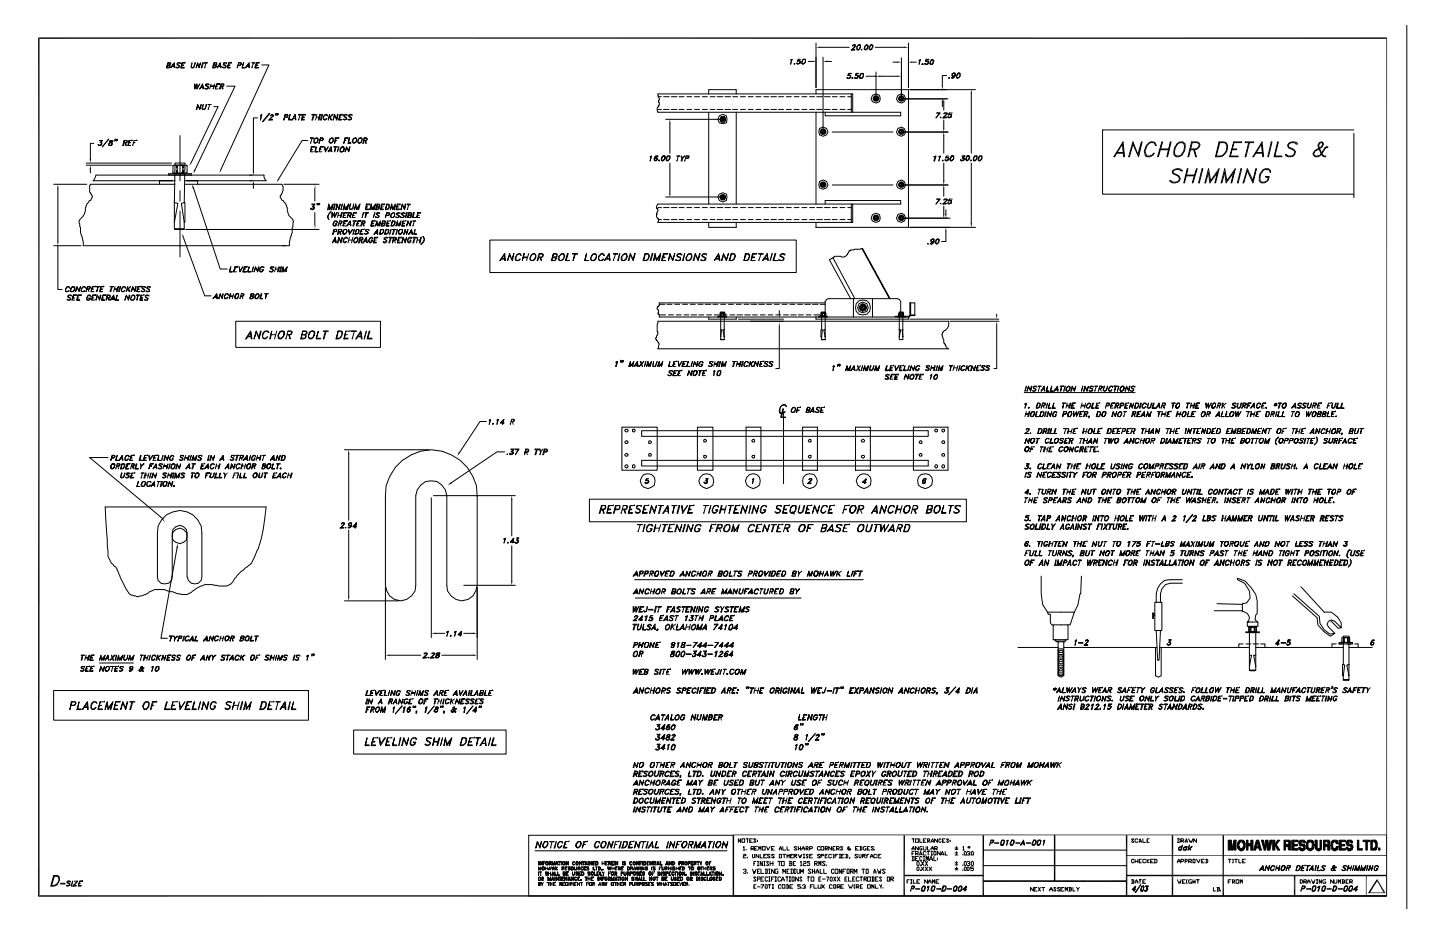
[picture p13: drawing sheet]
<svg xmlns="http://www.w3.org/2000/svg" width="432mm" height="279mm" viewBox="0 0 432 279" stroke-linecap="round" stroke-linejoin="round" font-family="sans-serif">
<g fill="none" stroke="#000" stroke-width=".3">
<path d="M50.2 19.5h.8v-.7h-.6l-.4 1.5 .4-1.5h.8l-.2 .7-.4 .2M50.6 19.5l.4 .2-.2 .6h-.8l.8-.2v-.4h-.6M51.4 19.9h.9zM52.1 19.1l-.9 1.2 1.1-1.5v1.5zM53.3 18.8l-.2 .5 .7 .4v.4l-.2 .2h-.7l-.2-.2 .4 .2 .7-.2v-.4l-.7-.2 .2-.7h.7l.2 .3-.2-.3zM54.6 18.8l-.2 1.5h.8h-1zM54.6 18.8h.9zM54.6 19.5h.4v.2h-.4M55.5 18.6v.2M57.6 18.8l-.2 1.1 .2 .4 .6-.4 .2-1.1h.2l-.6 1.5h-.6zM59.3 18.8l.4 1.3 .4-1.3-.4 1.5-.4-1.2-.5 1.2zM60.7 18.8h.3l-.5 1.5h-.2z"/>
<path d="M61.2 18.8h1zM61.8 18.8l-.4 1.5zM64.1 19.5h.7l.2-.7h-.7l-.4 1.5 .9-.2v-.4h-.7M64.6 19.5l.4 .4-.4 .4h-.9l.4-1.5h.9v.7l-.4 .2M65.4 19.9h.9zM66 18.8l.3 1.5-.3-1.2-.8 1.2zM67.1 18.8v.7l.6 .2-.2 .6h-.6l-.2-.2 .4 .2 .6-.2v-.4l-.8-.4 .2-.5h.8v.3l-.2-.3zM68.4 19.5h.6l-.6 .2M68.6 18.8l-.2 1.5h.6h-.8zM68.6 18.8h.8zM69.4 18.6v.2M71.3 19.5h.9l.2-.4-.2-.3h-.7h.9v.5l-.4 .4h-.7"/>
<path d="M71.5 18.8l-.4 1.5zM73 18.8l-.4 1.5h.8h-.8zM73.9 19.9h.8h-.6M74.7 18.8v1.5l-.2-1.2-.8 1.2zM75.6 18.8h.8M76 18.8l-.4 1.5zM76.8 18.8h.9h-.7l-.4 1.5h.9h-1.1zM76.8 19.5h.5v.2h-.5M77.7 18.6v.2M78.5 19.5h2.1l-14.3 31.3M237.1 18l.4-.2-.4 1.5M238.1 19.1l.2 .2z"/>
<path d="M238.1 19.1h.2zM239 19.1h.2M239.4 17.8h.6zM239.8 18.2l.2 .4-.4 .5 .2-.3M240 18.6l-.4-.4-.4 .2 .2-.6-.2 .4h.6l.2 .6-.6 .5-.4-.2v-.3v.3h.6M240.5 19.1h.2l-.2-.3 .2-.8 .2-.2h.6v.8l-.4 .5h-.4M240.9 17.8h.6v.8l-.8 .7-.2-.2v-.7zM242.4 18.4h1.2M244.7 12.9v13.3M246 14.2h8.6M246.8 17.1v21.8M248.1 18.4h1.2"/>
<path d="M255.5 14.8h.8v.2h-1M255.7 13.8l.4-.5 .4 .2-.2 .7-1 .8M255.7 13.8l.2-.3h.6l-1.2 1.5M255.7 13.5v.3M257 14l.8-.7a1.05 1.05 0 0 1-.6 1.7l-.2-.2zM257.8 13.5h-.4l-.4 .5v.6l.2 .2h-.2M258 13.5h-.2l.2 .3-.2 .8-.6 .2M258.2 14.8l.2 .2zM259.3 14l.6-.7 .4 .5-.2 .8-.6 .4-.4-.4zM259.7 14.8l.4-.6v-.7h-.4l-.4 .5v.8h.6M261 13.5l.4-.2 .4 .5-.8 1.2-.4-.4v-.4zM261 13.5h.6v.7l-.4 .6"/>
<path d="M261.2 13.5l-.4 .5v.8h.6M262.5 14.2h8.6M267.8 18.6h1.2M270.3 17.4v11.6M272.4 12.9v13.3M273.5 18.6h1.2M275.6 18.2l.4-.4-.4 1.5 .2-1.3zM276.4 19.3l.2-.2 .3 .2zM276.6 19.1v.2M277.3 19.1l.2 .2M278.1 18.4l.2 .2v-.2h-.8l.2-.6h.9v.2h-.7l-.2 .4h.6v.7l-.2 .2h-.8v-.2l.2 .2h.6l.2-.2M278.3 18.6l-.4 .7"/>
<path d="M279 18.4l.6-.6 .4 .4-.4 1.1h-.6l-.2-.2zM279.2 18h.6v.6l-.4 .7M279.4 18l-.4 .4v.9h.6M415.8 11.2v257.6M421.9 7.6v264.8M51.2 20.1v.2M58.4 25.2v1.3l.7-1.3v1.3l.8-1.3-.8 1.5v-1.3l-.7 1.3zM58.8 20.1v.2M59.3 31.3l.6 1.3 .4-1.3-.4 1.5-.6-1.3-.2 1.3h-.3zM59.9 26.5v.2M60.1 26.2h.9zM60.7 25.2l.3 1.5-.3-1.3-.8 1.3z"/>
<path d="M61 31.3l-.3 1.1 .3 .4 .6-.4 .2-1.1h.2l-.6 1.5h-.7l-.2-.2zM61.4 20.1v.2M61.6 25.4l.2-.2h.9v.2l-.3-.2h-.6v.4l.6 .2v.7l-.2 .2h-.6l-.2-.2 .4 .2 .6-.2v-.5l-.6-.2zM62.4 32.6v.2M62.4 31.3h.9M62.9 31.3l-.5 1.5zM63.3 25.2l-.4 1.5zM63.9 25.8h-.8h1M64.1 32h1.3l-8 16.7M64.3 25.2l-.4 1.5zM64.6 26.7h.8zM64.8 25.8h.4z"/>
<path d="M65 25.2l-.4 1.5 .4-1.5h.8zM65.2 20.1v.2M65.8 25v.2M66 25.8h.9l.2-.6h-.8h.8v.4l-.2 .2h-.6M66.3 25.2l-.3 1.5h-.2zM66.5 25.8l.2 .9h.2l-.2-.9M67.9 25.8h2.6l-12.1 25.2M71.1 20.1v.2M73.7 20.1v.2M75.6 20.1v.2M77.3 35.3h-1.3v16.1M78.5 34.3l-.4 1.7 .2-1.5-.2 .2z"/>
<path d="M80.6 34.1h.3l-1.9 2.3h-.3zM80.9 35.8h.8v.2h-1.1M81.3 34.5l-.2 .2 .6-.4 .2 .6-1.3 1.1 1.3-1.1v-.4zM82.6 34.5l.4-.4-.4 .2 .2 .2M82.8 34.1v.2zM83.2 34.1l.2 .2zM83.2 34.3h.2l-.2 .2M83.4 34.3l-.2-.2 .2 .2-.4 .2M85.1 35.8v.2M85.5 34.3h.6l.3 .6-.3 .2h-.8h.8v-.6h-.6l-.4 1.5zM87 34.3l-.4 1.5h.8v.2h-.8zM87.6 35.8v.2"/>
<path d="M87.8 35.6h.9zM88.5 34.3l.2 1.7-.2-1.5-.9 1.5zM89.5 34.3h.9v.2h-.9zM89.5 35.8v.2M90 34.5l-.5 1.5zM90.6 35.1h.6h-.4M90.8 34.3h.9v.2h-.9l-.2 1.3h.6v.2h-.8zM93.6 34.3h1v.2h-1zM94 34.5l-.4 1.5h.2l.4-1.5M94.8 35.1h.9zM95 34.3l-.4 1.7zM95.9 34.3h.2l-.4 1.7h-.2z"/>
<path d="M96.5 34.3h.2l-.4 1.7h-.2zM97.6 34.3h.4l.2 .4-.2-.2h-.6l-.2 .2-.3 .9 .3 .2h.6l.2-.2-.4 .4h-.4l-.3-.2v-.9zM98.6 35.3l1.3-1zM98.8 35.1l.5 .9h.2l-.4-.9M98.8 34.3l-.4 1.7M99.9 35.8v.2M100.3 34.3l.7 1.5 .2-1.5h.2l-.4 1.7-.7-1.5-.4 1.5zM101.8 35.1h.4zM102 34.3h.9v.2h-.9l-.4 1.3h.8v.2h-.8zM103.1 34.5l.4-.2 .6 .2h-.8v.4l.6 .4v.5l-.4 .2-.6-.2h1v-.5l-.8-.4zM104.6 34.5l.4-.2 .6 .2h-.8l-.2 .2a1.1 1.1 0 0 1 .8 1.1l-.4 .2-.6-.2h.8l.2-.2-.2-.5-.6-.2zM197.3 32.8h1"/>
<path d="M197.3 29h1M199 32.8h1.7M199 29h1.7M199.6 35.8h16.5l.2 .4h.7M200.9 37v8.9M201.3 32.8h1.7M201.3 29h1.7M203.6 32.8h1.5M203.6 29h1.5M206 32.8h1.4M206 29h1.4M208.3 32.8h1.5"/>
<path d="M208.3 29h1.5M210.6 32.8h1.5M210.6 29h1.5M212.5 28.2v-1.3h8.3v1.3M212.5 33.7v27.5M212.9 32.8h1.5M212.9 29h1.5M215.1 32.8h1.6M215.1 29h1.6M215.7 34.7l1-.4 1.1 .4 .2 1.1-.2 1-1.1 .2-1-.2-.4-1zM216.3 34.9h.9l.4 .9-.4 .8h-.9l-.4-.8zM216.3 35.3h.9v.5l-.5 .4-.4-.2v-.7h.7l.2 .9h-.9l-.2-.4z"/>
<path d="M216.5 35.3h.7v.5M216.5 35.8h.5M216.7 35.6v.4M217.4 32.8h1.7M217.4 29h1.7M219.7 32.8h1.5M219.7 29h1.5M220.8 33.7v27.5M222 32.8h1.5M222 29h1.5M224.4 32.8h1.4M224.4 29h1.4"/>
<path d="M226.7 32.8h1.5M226.7 29h1.5M229 32.8h1.5M229 29h1.5M231.1 32.8h1.7M231.1 29h1.7M233.5 32.8h1.4M233.5 29h1.4M235.8 32.8h1.5M235.8 29h1.5M238.1 32.8h1.5M238.1 29h1.5"/>
<path d="M240.5 32.8h1.4M240.5 29h1.4M242.8 32.8h1.5M242.8 29h1.5M244.7 28.2v-1.3h27.7v41.3h-27.7v-1.5M244.7 33.7v27.5M244.9 32.8h1.7M244.9 29h1.7M246.2 38.9l.6-.2 .6 .2 .2 .7-.2 .4-.6 .2-.6-.2-.2-.4zM246.4 38.7h.8l.4 .9-.4 .6h-.8l-.4-.6zM246.4 39.2l.4-.3 .6 .7-.6 .4-.4-.2zM246.4 39.6v.2l.6 .2"/>
<path d="M246.6 39.2h.6v.6l-.4 .2-.4-.4zM246.6 39.2l.2-.3 .6 .7v-.2M246.6 39.6h.4M246.8 39.4v.2M247.2 32.8h1.7M247.2 29h1.7M247.4 33.7v1h22.7v-1h-72.8l-.2-1.3 .4-.4v-.5h.2v-.8h-.2l.2-1.3-.4-1.2h58.4v5.5M249.6 39.6h18.2M249.6 32.8h1.4M249.6 29h1.4M251.9 32.8h1.5M251.9 29h1.5"/>
<path d="M254.2 32.8h1.1M254.2 29h1.1M254.8 22.6h.3v.5l-.5 .4M255.1 22.9v-.3h-.9l.2-.6h.9h-.7l-.2 .6 .4-.2 .3 .7-.3 .4h-.8v-.2M255.1 23.1l-.5 .4-.6-.2 .2 .2M255.3 28.2v5.5M255.5 23.3l.2 .2zM256.8 22l-.3 .6 .3-.6h.6zM257.2 22.6l.2 .3-.4 .6M257.2 23.1l-.4 .4-.5-.2 .2 .2M257.4 22.9l-.2-.3h-.7l.3-.2 .6 .2v.5l-.4 .4h-.7v-.2M258 22.2l.2-.2h.7v.9l-.5 .6h-.6z"/>
<path d="M258.2 22l-.4 .9 .2 .6-.2-.2M258.2 22.2l.2-.2 .5 .2M258.4 23.3l-.4 .2M258.9 22v.9l-.5 .6M259.7 22.9h3M261.6 28.6l1.1-.4 1 .4 .2 1-.2 .9-1 .4-1.1-.4-.4-.9zM262 29l.7-.2 .6 .2 .2 .6-.2 .5-.6 .2-.7-.2-.2-.5zM262 29.6l.7 .5 .2-.3M262.3 28.8h.8l.4 .8-.4 .7h-.8l-.5-.7zM262.3 29.2l.4-.2 .2 .2 .2 .4-.4 .5-.4-.3zM262.3 29.2l.4-.2 .4 .2v.6l-.4 .3-.4-.3-.3-.2zM262.5 29.2l.2-.2 .4 .2v.4"/>
<path d="M262.5 29.6h.4M262.7 21.6v7.4M262.7 29.4v.2M263.9 22.9h5.1M269.2 38.5l1.1-.4 .8 .4 .5 1.1-.5 .8-.8 .5-1.1-.5-.4-.8zM269.2 28.6l1.1-.4 .8 .4 .5 1-.5 .9-.8 .4-1.1-.4-.4-.9zM269.7 38.9l.6-.2 .4 .2 .2 .7-.2 .4-.4 .2-.6-.2-.2-.4zM269.7 29l.6-.2 .4 .2 .2 .6-.2 .5-.4 .2-.6-.2-.2-.5zM269.7 39.6l.8 .4M269.7 29.6l.6 .5 .2-.3M269.9 38.7h.8l.4 .9-.4 .6h-.8l-.4-.6zM269.9 39.2h.6l.2 .4-.4 .4-.4-.2z"/>
<path d="M269.9 39.2l.4-.3 .4 .7-.4 .4-.6-.4zM269.9 28.8h.8l.4 .8-.4 .7h-.8l-.4-.7zM269.9 29.2l.4-.2 .4 .6-.4 .5-.4-.3zM269.9 29.2l.4-.2 .4 .6-.4 .5-.6-.5zM270.1 39.2l.2-.3 .4 .7M270.1 29.2l.2-.2 .4 .6M270.3 39.4l-.2 .2M270.3 29.4l-.2 .2M270.9 39.6h13.4M270.9 29.6h13.4M272.8 26.9h19.7M280.9 33.9h1l-1.2 1.4 1-1.4z"/>
<path d="M281.9 35.1l.3 .2zM282.6 30.7v1.3M282.8 35.1h1l-.2 .2h-.8M283 30.7v2.3M283 36v2.3M283.2 33.9l-.2 .2 .2-.2h.9v.4l-1.3 1 1-1v-.4zM283.8 22.6h-1.2v3M284.3 35.1h.2M284.5 23.3l.2 .2zM284.5 23.3h.2zM284.7 33.9h.8zM285.1 34.3l.2 .6-.4 .2"/>
<path d="M285.3 34.7l-.4-.4-.4 .2 .2-.6-.2 .4h.8v.6l-.6 .4-.4-.2v-.2v.2h.8v-.2M285.5 22.4l.3 .5 .6-.5-.4 .5M285.5 22.2l.3-.2h.6v.2M286 22l-.5 .2 .3 .7M286.2 22h.2l-.2 1.1-.2 .2h-.7M286.4 22.6l-.2 .3h-.7v-.9l.5-.2 .4 .2v.9l-.6 .6-.5-.2h.2M287.2 22h.7v.9l-.5 .4h-.4l-.2-.4 .6-.9M287.4 21.8l.5 .2v.9l-.9 .6a1.12 1.12 0 0 1 .4-1.7zM291.3 27.9v18M406 38.9h-75.4v19.3h75.4M16.1 55.2h9.9M17.4 56.5v15.9"/>
<path d="M25.8 49.5h25.6M25.8 48.9h25.6M27.1 50.8v1.1M28.2 43h-1.1v4.6M29.4 43.4l.2 .2M29.8 42.1h.9l-.6 .7h.4v.2M30.1 42.5l.4 .3v.6l-.2 .2h-.7l-.2-.2 .7 .2 .4-.4M30.3 42.8h.2v.4l-.4 .4M32.6 41.7l-1.9 2.3M32.6 43.4l.2 .2M33 42.1l-.2 .2 .2 .5 .7 .2-.5 .6-.6-.2 1.3-1.3zM33 42.1v.4l.7 .5v.4l-.3 .2h-.8v-.6l1.1-.5v-.4z"/>
<path d="M33.4 43.4l-.2 .2M34.5 42.1l.2-.2v.2M34.5 41.9h.2zM34.7 41.9l-.2-.2h.2v.4l-.4 .2M35.1 41.9v.2zM35.1 41.9h-.2l.2-.2-.2 .6M37.3 42.1l-.3 1.5h-.2zM37.3 42.1h.8v.7h-.8h.6l.2-.3v-.4zM37.5 42.8l.2 .8h.2l-.2-.8M38.5 42.8h.7h-.5M38.7 42.1l-.2 1.5h.7h-.9zM38.7 42.1h.9z"/>
<path d="M39.6 41.9v.2M39.8 43.4v.2M40 42.8h.4zM40.2 42.1l-.4 1.5zM40.2 42.1h.9zM41.1 41.9v.2M47.8 54.2v1M50.6 52.5v-.4h6.8v.4M52.5 54.2h-24.6l.9-1.7h50.4v.6l.6 1.1h-24.3M52.5 55.2h-25.4l-.2 .5v1.9l.6 1a1.14 1.14 0 0 1-.6 1.5 4.7 4.7 0 0 0-1.3 3.2l-.6 1.5a2.84 2.84 0 0 0-1.3 2.1l.4 1.3v1.6l.9 2.6v1.3h61.8v-1.3l.8-2.6v-1.6l.2-.3 .3-1.4-.3-.7-1.2-1.2-.5-1.3a4.7 4.7 0 0 0-1.2-3.2l-.9-.8v-.7h.2l.5-.8a2.37 2.37 0 0 0 0-2.1l-.2-.5h-29M52.5 49.5h3M52.9 49.5v.9"/>
<path d="M52.9 51v1.1M53.1 51.6v.3l-.6 .2-.6-.2v-2.4h1.2v.2l.5-.2h1.2h-.4l.4 .2v-.2h1.3v2.4l-.6 .2-.7-.2v-.3M53.1 51.9l1.3 .2 .4-.2h-.4h.4M53.1 49.5v2.6M54 40.6v13.6M54 57.2v3.1M54.8 49.5v2.6M55 49.5v.9M55 51v1.1M58 56.3l8 24.3h2.2M59.3 54.2v1M76 55.2v1.3"/>
<path d="M85.1 55.2h10.6M92.3 42.1h-1.7l-7 11.5M93.1 45.5h.9zM93.1 41.3h.9v.2h-.9zM93.1 42.8v.2M93.3 44.9h.5zM93.3 44h1.1h-.8l-.5 1.5zM93.6 41.5l-.5 1.5zM94.4 41.5l.6-.2a.95 .95 0 0 1 .3 1.1 .95 .95 0 0 1-.9 .6l-.2-.2zM94.4 43.8v.2M94.4 56.5v3.8M94.6 41.5h.6v.8l-.4 .5h-.6v-.9z"/>
<path d="M94.8 44l-.2 1.5h.6h-.8zM95.7 45.5h.8zM95.7 42.8v.2M95.9 44.9h.4zM96.1 44l-.4 1.5 .4-1.5h.8zM96.1 41.3h.6l.2 .6-.2 .2h-.8h.6l.4-.4-.2-.2h-.6l-.4 1.5zM96.9 43.8v.2M97.4 44l.2 1.3 .8-1.3-.8 1.5zM98.4 45.3v.2M98.6 45.1h.9M98.6 45.3h.9M98.8 41.9l.5-.4h.4l.2 .2v.6l-.4 .5h-.7z"/>
<path d="M99.1 41.5l.4-.2 .4 .2v.8l-.6 .7-.7-.5zM99.3 44l.2 1.5-.2-1.3-.9 1.3zM100.1 44h1.1zM100.3 42.8v.2M100.3 45.3v.2M100.5 42.1h.5zM100.5 41.3h1.1v.2h-.8l-.5 1.5zM100.5 44l-.2 1.5 .5-1.5M101.6 44l-.4 1.5M102.2 44.2l.7-.2 .2 .2v.9l-.4 .4h-.7v-.8l.7-.7h.4l.2 .4-.2 .9-1.1 .2zM103.1 42.8v.2M103.3 42.1h.4z"/>
<path d="M103.5 41.3h.9v.2h-.9l-.4 1.5zM103.5 45.3v.2M103.9 44l.7 1.3 .2-1.3h.2l-.4 1.5-.7-1.3-.4 1.3zM104.8 41.3l-.2 1.5h.6v.2h-.8zM105.8 41.9l.5-.4h.6v.8l-.4 .5h-.7zM106 41.5l.5-.2 .4 .2v.8l-.6 .7-.7-.5zM107.3 41.9l.6-.6h.5a1.18 1.18 0 0 1-.9 1.7l-.2-.2zM107.5 41.7l.2-.2h.7l.2 .2-.4 1.1h-.7l-.2-.3zM109 42.1h.9l.2-.6-.2-.2h-.7l-.4 1.7h.2l.2-1.5h.9v.4l-.9 .2M109.4 42.1l.2 .9h.3l-.3-.9M194.9 47l.5-.2-.5 1.5M196.2 47.8v.2h.6l.3-.2"/>
<path d="M196.6 47.4l-.4 .2 .6-.2M197.1 46.8l.2 .2v-.2h-.7l-.4 .6v.6l.2 .3 .4-.3 .3-.2-.3-.6-.6 .2M197.1 47.6l-.3-.2h.3v.4l-.5 .2M197.3 46.8h-.7l-.2 .2-.2 .4v.6h.2M197.5 48l.2 .3zM198.8 46.8h.6v.8l-.4 .4h-.5l-.2-.4a1.1 1.1 0 0 1 1.1-.8v.8l-.9 .7-.2-.3v-.6l.7-.6M199.6 59.1h16.5l.6 .6 .3-.2M200.2 46.8h.7v.8l-.9 .7-.2-.3v-.6zM200.7 46.8l-.7 .2-.2 .6 .2 .4h-.2M200.9 46.8h-.2l.2 .2-.2 .8-.7 .2M200.9 48.9v9.1M203 48v.3"/>
<path d="M203 46.8h.8M203.4 46.8l-.4 1.5zM204.5 47.4l.8-.6-.6 .6-.2 .9h-.2l.2-.9-.2-.6 .4 .6M205.3 48v.3M205.7 46.8l-.4 1.5zM205.7 46.8h.9v.4l-.2 .2h-.9h.9l.2-.4v-.2zM215.7 58.2l1-.4 1.1 .4 .2 .9-.2 1-1.1 .4-1-.4-.4-1zM216.1 58.6l.6-.2 .7 .2 .2 .5-.2 .6-.7 .2-.6-.2-.2-.6zM216.3 58.4h.9l.4 .7-.4 .8h-.9l-.4-.8zM216.5 58.6l.7 .2-.2 .7h-.7v-.7l.4-.2 .5 .5v.4l-.5 .2-.6-.6 .6-.5 .5 .5v-.3M216.5 59.1h.5M216.7 59.1v.2"/>
<path d="M246.2 54.8l.6-.2 .6 .2 .2 .7-.2 .4-.6 .2-.6-.2-.2-.4zM246.4 54.6h.8l.4 .9-.4 .6h-.8l-.4-.6zM246.4 55l.4-.2 .6 .7-.6 .4-.4-.2zM246.4 55.5v.2l.6 .2M246.6 55l.2-.2 .4 .2v.7l-.4 .2-.4-.4zM246.6 55l.2-.2 .6 .7v-.3M246.6 55.5h.4M246.8 55.2v.3M249.6 55.5h18.2M269.2 54.4l1.1-.4 .8 .4 .5 1.1-.5 .8-.8 .4-1.1-.4-.4-.8zM269.7 54.8l.6-.2 .4 .2 .2 .7-.2 .4-.4 .2-.6-.2-.2-.4zM269.7 55.5l.8 .4"/>
<path d="M269.9 54.6h.8l.4 .9-.4 .6h-.8l-.4-.6zM269.9 55l.4-.2 .4 .7-.4 .4-.4-.2v-.7l.4-.2 .4 .7-.4 .4-.6-.4zM270.1 55l.2-.2 .4 .7M270.3 55.2l-.2 .3M270.9 55.5h13.4M280 47l.7-.2-.5 1.5h-.2l.5-1.5zM280.9 59.7h1l-1.2 1.5 1-1.5zM281.5 47l.4-.2-.4 1.5M282.6 48l.2 .3zM282.6 48h.2zM283 40.9v5M283 48.9v5.3"/>
<path d="M283 56.5v2.3M283.2 59.7l-.2 .2 .2-.2h.9v.4l-1.3 1.1 1-1.1v-.4zM283.4 48h.2M283.8 46.8h.7zM284.3 47.2l.2 .4-.4 .4 .2-.2M284.5 47.6l-.4-.4-.5 .2 .2-.6-.2 .4h.7l.2 .6-.7 .5-.4-.3v-.2v.2h.7M284.7 59.7h.8zM285.3 46.8h.7v.8l-.5 .4h-.4l-.2-.4a1.1 1.1 0 0 1 1.1-.8v.8l-.9 .7-.2-.3v-.6l.6-.6M288.1 48h.2M288.7 47.4l.6-.6h-.8h.8l-.8 .6 .6 .2M288.7 47.2l.4 .2v.4l-.6 .5-.4-.3v-.2v.2h.8l.2-.2M288.9 47.4h.2v.4l-.4 .2"/>
<path d="M290 46.8h.6v.8l-.4 .4h-.4v-.6l.4-.6 .6 .2-.2 .6-.6 .7-.4-.7 .2-.6 .4-.2M291 48h.3l-.3 .3 .3-.3zM291.3 48.9v18M292.3 46.8h.6v.8l-.8 .7-.2-.3v-.6zM292.7 46.8l-.6 .2-.2 .6 .2 .4h-.2M292.9 46.8h-.2l.2 .2-.2 .8-.6 .2M293.8 46.8h.6v.8l-.8 .7-.2-.3v-.6zM294.2 46.8l-.6 .2-.2 .6 .2 .4h-.2M294.4 46.8h-.2l.2 .2-.2 .8-.6 .2M334.6 45.9h2.6M334.9 45.7h2.1M336.8 42.5l.4 4.5h-.2l-.5-3.8-2.3 3.8h-.2z"/>
<path d="M339.7 42.5l1.5 3.9 1.1-3.9h.2l-1.1 4.5-1.7-3.8-1 3.8h-.2zM343.7 43.6l1.3-1.1 1.3 .3 .4 .8h-.2l-.2-.6a1.66 1.66 0 0 0-2.6 1.2l-.4 1.1 .7 1.5h.8l1.3-.9a1.56 1.56 0 0 1-2.8 .5l-.2-1.1zM348 44.7h2.5M348 44.9h2.5M348.4 42.5h.2l-1.3 4.5h-.2zM350.9 42.5h.3l-1.1 4.5h-.2zM351.6 51.2a2.02 2.02 0 0 1 2.9 0h-.4a1.57 1.57 0 0 0-2.3 0v.7l1.7 .8 .4 .9a1.85 1.85 0 0 1-3.2 .6h.5a1.5 1.5 0 0 0 2.5-.6l-.2-.7-1.9-1zM352.8 43.2a1.57 1.57 0 0 1 2.6 0 3.5 3.5 0 0 1-1.9 3.8h-.9l-.6-.6a3.9 3.9 0 0 1 .8-3.2zM353.3 43a1.21 1.21 0 0 1 1.4-.1 1.21 1.21 0 0 1 .5 1.3l-.2 1.1-.9 1.3a1.21 1.21 0 0 1-1.4 0 1.21 1.21 0 0 1-.5-1.3l.2-1.1zM355.6 52.7h2.5M355.8 52.5h2.3M356 50.6h.2l-1 4.2h-.2z"/>
<path d="M356.9 44.7h1.5a1.16 1.16 0 0 0 1-1.7l-.4-.2h-1.5l-1.1 4.2h-.2l1.1-4.5h1.7l.6 .5 .2 .4-.2 .6-.6 .7-2.1 .2M357.9 44.9l.7 2.1h.2l-.7-2.1M358.8 50.6h.2l-1.3 4.2h-.2zM360.5 50.6h.2l-1.1 4.2h-.2zM362.4 50.6l.6 3.6 2.5-3.6-1 4.2h-.2l.8-3.2-2.3 3.2-.4-3.2-.9 3.2h-.2zM365.5 42.5l2.2 .3a2.85 2.85 0 0 1-.2 3.1 2.85 2.85 0 0 1-3 1.1zM365.8 42.8h1.2a1.21 1.21 0 0 1 .9 1.4 2.62 2.62 0 0 1-3.2 2.6zM367.2 50.6l.7 3.6 2.5-3.6-1 4.2h-.3l.9-3.2-2.3 3.2-.5-3.2-.8 3.2h-.2zM369.6 44.7h1.2v.2h-1.2M370 42.5h2.3v.3h-2.3l-1.1 4h2.4v.2h-2.6zM372.1 50.6h.2l-1 4.2h-.2zM373.4 42.5h2.5v.3h-2.5z"/>
<path d="M374 50.6l1.7 3.6 .9-3.6h.2l-1.1 4.2-1.7-3.6-1 3.6h-.3zM374.4 42.8l-1 4.2h.2l1-4.2M376.3 45.9h2.6M376.6 45.7h2.1M378.5 42.5l.4 4.5h-.2l-.5-3.8-2.3 3.8h-.2zM378.9 50.8l1.5-.2 .6 .6v.4l-.8-.8h-.9l-.6 .4a2.7 2.7 0 0 0-.7 3.2 1.48 1.48 0 0 0 1.6 .1 1.48 1.48 0 0 0 .8-1.4h-.9v-.2h1.1a1.88 1.88 0 0 1-2.4 1.9l-.6-.6a2.98 2.98 0 0 1 .9-3zM381.2 42.5h.2l-1 4.5h-.2zM383.1 42.5h.2l-1 4.3h2.1v.2h-2.3zM386.7 42.8a1.67 1.67 0 0 1 2.3 .4h-.4a1.41 1.41 0 0 0-2.3 .4l.4 .6 1.1 .5 .6 .6a1.61 1.61 0 0 1-1.1 1.7 1.61 1.61 0 0 1-1.9-.6h.5v.2a1.52 1.52 0 0 0 2.3-.9l-.2-.6-1.7-.9-.2-.6zM395.6 43l.4-.2 .7 .2M395.8 42.8l-.4 .8 1.3 3 .8 .2v.2h-.4a5.1 5.1 0 0 1-1.9-3.4l.4-.8 .6-.3 .7 .7a4.7 4.7 0 0 1-2.6 2.1l-.4 .8a1.29 1.29 0 0 0 1.2 .7 1.29 1.29 0 0 0 1.1-.9l1.1-1.7 .8-.2v.2l-.8 .2M396.5 42.8l.2 .4-.5 .8a4.7 4.7 0 0 0-2.5 2.1l.2 .5a1.54 1.54 0 0 0 2.6-.7l1-1.7"/>
<path d="M406 40v19.3M16.1 73.7h8.2M17.4 73.7v13.1h1.2M52.3 68.6h2.9v.2h-2.7zM52.3 60.5v.2l1 .3-1 5.7M54 63.3v13.7M55 71.3l6.4 17.4h1.9M55.2 60.7l-.8 .3 .8 5.7M55.2 60.7h.3v5.8l-.3 .2M55.2 60.7l.3-11.8h-3l-.2 19.7M55.2 66.7v1.9M55.7 68.8h40"/>
<path d="M71.3 79.8v.2M74.1 79.8v.2M93.1 62.7h.2M93.8 61.8l.4 .2v.7l-.4 .2-.7-.2v-.3l.2 .3h.7l.2-.3M93.8 62h.4v.2M94 62h.2v.4l-.4 .3M94.4 61.4h-.8v-.2h.8l-.6 .8M94.4 63.7v3.8M94.4 61.2l-.6 .8M95 61.4h.2v-.4h-.2l.2 .4M95.2 61v.2zM95.5 61.4l.4-.4h-.2l.2 .2-.2 .2"/>
<path d="M95.7 61v.2zM95.7 61v.2M98.6 61.2l.2 1.5 1.1-1.5-.4 1.7h-.2l.4-1.3-.9 1.3-.2-1.3-.2 1.3h-.2zM99.1 63.5a2.13 2.13 0 0 0-.5 2.3l-.4-.6v-.4l.9-1.3h.2zM99.5 63.7h.2v1.3l.6-1.3v1.3l.7-1.3h.2l-.9 1.5v-1.3l-.8 1.3zM99.7 72.6v.2M99.9 72.2h.9M99.9 72.4h.9M100.1 66.5l.2-.2h.7l.2 .2-.2 .2-.5-.4-.4 .4-.2 .8 .6 .2 .5-.6h-.5h.5v.2l-.5 .4h-.4l-.2-.2zM100.1 68.8h.9v.6h-.9h.7l.2-.2v-.4h-.7l-.4 1.5h-.2zM100.3 61.2h.2l-.4 1.7h-.2zM100.5 71.1l.3 1.7-.3-1.5-.8 1.5z"/>
<path d="M100.8 62.7v.2M101 61.2l.6 1.5 .4-1.5-.4 1.7-.4-1.5-.4 1.5zM101.4 64.6h.8zM101.4 67.5v.2M101.6 63.7l-.4 1.5zM101.6 68.8l-.2 1.5h-.2zM101.6 66.9h.8l-.2-.6h-.4h.6l.3 .2-.3 .4-.8 .2M101.6 68.8h.8v.6h-.8h.6l.2-.2v-.4zM101.6 71.1l.6 1.3 .5-1.3-.5 1.7-.6-1.5-.2 1.5h-.2zM101.8 66.3l-.4 1.4zM101.8 69.4l.2 .9h.2l-.2-.9M102 67.1l.2 .6z"/>
<path d="M102.4 63.7h.3l-.5 1.5h-.2zM102.7 61.2l-.5 1.7M102.9 65.2h.8zM102.9 67.7h.8zM102.9 69.2l.4-.4h.6l.2 .4-.4 .9-.4 .2-.4-.2v-.9l.4-.4h.6v.8l-.4 .5h-.6zM103.1 64.6h.4zM103.1 63.7h1v.2h-.8l-.4 1.3zM103.1 66.3h1h-.8l-.4 1.4zM103.1 66.9h.4v.2h-.4M103.1 71.5l.6-.4 .4 .2v.2v-.2h-.6l-.4 .5v.8h.6l.2-.2-.4 .4-.6-.4zM103.3 61.2l.2 1.5 1.1-1.5-.5 1.7h-.2l.5-1.3-.9 1.3-.2-1.3-.2 1.3h-.2zM104.1 65v.2"/>
<path d="M104.1 66v.3M104.6 72h1zM104.6 63.7h.6l.2 .6-.2 .3h-.8h.6l.4-.5v-.2h-.8l-.5 1.3zM104.6 68.8l.2 1.3 .8-1.3h.2l-1 1.5zM104.8 64.6l.4 .6h-.2zM104.8 71.1l-.4 1.7zM105 61.2h.2l-.4 1.5h.8l.2-.3 .2-1.2-.2 1.2-.6 .5-.4-.2zM105 66.3l.2 1.4-.2-1.2-.9 1.2h-.2zM105 67.3h-.6h.8M105.6 65.2h.9zM105.8 64.6h.5zM105.8 71.1l-.4 1.7z"/>
<path d="M105.8 66.3h1.1M106 63.7h.9v.2h-.9l-.4 1.3zM106.3 66.3l-.5 1.4h.2l.5-1.4M106.3 62.7v.2M106.3 68.8l-.5 1.5M106.5 71.3l.2-.2 .6 .2v.9l-.6 .6h-.4l-.3-.4zM106.5 71.3h.6l.2 .2-.4 1.1h-.6l-.3-.2zM106.7 61.2l.2 1.5 1-1.5-.4 1.7h-.2l.4-1.3-.8 1.3-.2-1.3-.4 1.3zM106.9 67.7h.8zM106.9 68.8l-.4 1.3h.8l.2-1.3h-.6h.6a.98 .98 0 0 1 0 1.1 .98 .98 0 0 1-1 .4zM107.1 66.9h.4v.2h-.4M107.3 66.3l-.4 1.4 .4-1.4h.9z"/>
<path d="M107.9 71.1h.7l.2 .7-.2 .2h-.7l.9-.2v-.5h-.9l-.2 1.5h-.2zM108.2 69.4h.4zM108.2 72l.2 .8h.2l-.2-.8M108.2 66v.3M108.4 68.8h.8zM108.4 68.8l-.5 1.3h.9v.2h-.9zM108.6 66.9h.6l.2-.4-.6-.2-.4 1.4h-.2l.4-1.4h.8v.6l-.8 .2M108.8 67.1l.2 .6h.2l-.2-.6M109 63.7l-.4 1.5M109.2 68.6v.2M109.2 72.2h.7M109.2 72.4h.9"/>
<path d="M109.4 63.7h1.1l-.2 .2h-.9zM109.6 69l.9 .8-.6 .5-.7-.2h1.1v-.5l-.7-.6 .3-.2h.6l.2 .2-.2-.2h-.6zM109.9 62h.4zM109.9 63.9l-.3 1.3h-.2zM109.9 61.2h1v.2h-.8l-.5 1.3h.9v.2h-.9zM109.9 71.1l.2 1.7-.2-1.5-.9 1.5h-.2zM110.9 71.3l-.2 1.3h.6l.2-.2-.2-.4h.5l-.7 .8-.4-.2a1.07 1.07 0 0 1 .8-1.5l.3 .4v-.2zM110.9 62.7v.2M111.3 61.2l.2 1.5 1.1-1.5-.4 1.7h-.2l.4-1.3-.9 1.3-.2-1.3-.4 1.3zM111.5 66.3h1.1h-.8l-.5 1.4h.9h-1.1zM111.5 66.9h.5v.2h-.5M112.2 70.1v.2"/>
<path d="M112.4 72h.4zM112.4 69.8h.8h-.6M112.4 71.1h.8v.2h-.8l-.2 1.3h.6v.2h-.8zM112.4 63.7l-.4 1.5M112.6 67.5v.2M112.8 63.9l.4-.2 .7 .2h-.9v.4l.7 .5-.2 .4h-.9v-.2l.2 .2h.7l.2-.4-.9-.5zM113 61.2h.7l.2 .2v.6h-.4h.2v.7l-1.1 .2zM113 66.3l.2 1.2 .9-1.2-.2 1.4h-.2l.4-1-.9 1-.2-1-.4 1zM113 69l-.8 1.3 1-1.5v1.5zM113.2 61.4h.7l-.2 .6h-.7h.5l.2 .4-.2 .3h-.7zM114.1 68.8h.8l.2 .4-.4 .9-.8 .2zM114.3 68.8h.6v.8l-.2 .5h-.8z"/>
<path d="M114.5 62h.4zM114.5 61.2h.9v.2h-.9l-.2 1.3h.6v.2h-.8zM114.7 66.9h.7l.2-.2-.2-.4h-.7h.9v.6l-.5 .2M115.1 66.9l.3 .2-.3 .6h-.8l.4-1.4-.2 1.4 .9-.2v-.4h-.7M115.1 71.3l.5-.2 .6 .2h-.8v.5l.6 .4-.4 .6h-.5l-.2-.4 .2 .2h.7l.2-.4-.9-.4zM115.6 65v.2M115.8 64.6h.8l.2-.3-.2-.6h-.6l-.4 1.5 .4-1.3h.8v.4l-.8 .3M115.8 68.8l-.4 1.3h.8l.2-1.3h-.6h.6a.98 .98 0 0 1 0 1.1 .98 .98 0 0 1-1 .4zM116 61.2l.8 .2v.4l-.4 .9-.8 .2zM116 61.4h.6v.8l-.2 .5h-.8zM116.2 66.3h.9zM116.2 66.3l-.2 1.4h.6h-.8z"/>
<path d="M116.2 66.9h.4v.2h-.6M116.6 71.1h1.1v.2h-1.1zM117.1 71.3l-.5 1.5h.2l.5-1.5M117.1 62.7v.2M117.1 66v.3M117.3 68.8l-.5 1.5M117.5 63.9l.4-.2 .4 .2v.9l-.4 .4h-.6l-.2-.2zM117.5 61.2l.2 1.5 .8-1.5-.2 1.7h-.2l.4-1.3-.8 1.3-.2-1.3-.4 1.3zM117.7 63.9h.6v.9l-.4 .4h-.6v-.9zM117.7 66.3l-.4 1.4 .4-1.4h.6l.2 .6a1.15 1.15 0 0 1-1.2 .8l.8-.2 .2-.4v-.6zM117.7 68.8h1M117.7 72.6v.2"/>
<path d="M118.1 68.8l-.4 1.5h.2l.4-1.5M118.1 71.1l.9 .2v.5l-.3 .2h-.8h.6l.2-.2v-.5h-.6l-.4 1.5zM118.3 72l.2 .8zM118.7 67.5v.2M119 63.9v.4l.8 .5-.4 .4h-.7v-.2v.2h.9v-.6l-.6-.3v-.4l.4-.2 .6 .2zM119.2 62h.4zM119.2 61.2h.8v.2h-.8l-.2 1.3h.8l-.2 .2h-.9zM119.2 66.3l.2 1.2 .8-1.2-.4 1.4 .4-1-.8 1-.2-1-.5 1zM119.2 68.8l-.5 1.5M119.4 72h.4zM119.6 69.2l.4-.4h.6l-.2 1.3-.6 .2-.4-.7 .6-.8h.6v.8l-.4 .5h-.6zM119.6 71.1h.8v.2h-.8l-.4 1.3h.8v.2h-.8z"/>
<path d="M120.2 62.7v.2M120.4 63.9v.4l.9 .5-.4 .4h-.7l-.2-.2 .2 .2h.7l.2-.2v-.4l-.7-.3v-.4l.5-.2 .6 .2zM120.6 61.2l.7 1.5 .2-1.5h.2l-.4 1.7-.7-1.5-.4 1.5zM120.9 66.3h.8zM120.9 66.3l-.3 1.4h.7h-.9zM120.9 66.9h.4v.2h-.7M120.9 71.1l.6 1.3 .4-1.3-.4 1.7-.6-1.5-.3 1.5h-.2zM121.1 70.1v.2M121.5 68.8l.4 1.3 .4-1.3-.4 1.5-.4-1.3-.4 1.3zM121.7 66v.3M121.9 63.7h.2l-.4 1.5h-.2zM121.9 67.5v.2"/>
<path d="M122.1 61.2h.9v.2h-.9zM122.1 62.7v.2M122.3 66.3l.7 1.2 .2-1.2h.2l-.4 1.4-.7-1.2-.4 1.2zM122.3 71.5l.5-.4 .6 .2v.2v-.2h-.8l-.3 .5v.8h.7l.2-.2-.2-.4h.2v.4l-.4 .4-.7-.4zM122.6 61.4l-.5 1.5zM122.6 63.7h.6l.4 .4-.6 .5 .4 .2-.2 .4h-1.1zM122.6 70.1v.2M122.8 69.8h.8zM122.8 63.9h.6v.4l-.8 .3h.6v.4l-.2 .2h-.7zM123.4 68.8l.2 1.5-.2-1.3-.8 1.3zM123.8 71.1h1.1v.2h-1.1zM123.8 66.3h.9"/>
<path d="M123.8 67.5v.2M124 63.7h.2l-.4 1.5h.9h-1.1zM124.2 66.3l-.4 1.4zM124.2 71.3l-.4 1.5h.2l.5-1.5M124.5 68.8l-.3 1.3h.7v.2h-.9zM125.1 72h.8zM125.3 64.6h.4zM125.3 71.1l-.4 1.7zM125.3 63.7h.9v.2h-.9l-.2 1.3h.6h-.8zM126.2 71.1h.2l-.5 1.7h-.2zM126.8 70.9h.2a1.52 1.52 0 0 1-.8 2.3l1-1.2v-.5zM146.9 72h91.9v9.7h-91.9z"/>
<path d="M150.3 77.5h1M150.3 77.7h1.3M151.3 76l.3 2.1h-.3l-.2-1.7-1 1.7h-.2zM152.2 77.9v.2M152.8 76l.7 1.9 .6-1.9-.4 2.1-.9-1.7-.6 1.7zM155.2 76.2l-.5 .6v1.1l.7 .2 .6-.4-.4 .4h-.9a1.59 1.59 0 0 1 1.3-2.1l.2 .6-.2-.4zM156.8 77.3h1.3M157.1 76h.2l-.7 2.1zM157.1 77h1M158.5 76l-.6 2.1zM159.2 76.6l.8-.6 .7 .4v.9l-.7 .8h-.8l-.2-.2zM159.6 76.2h.8l.3 .4a1.61 1.61 0 0 1-1.1 1.5l-.6-.4v-.4z"/>
<path d="M161.5 77h1.1l.2-.2v-.6h-1.1l-.4 1.9h-.2l.6-2.1h.9l.4 .4a1.21 1.21 0 0 1-1.5 .9M161.9 77.3l.4 .8-.2-.8M165.7 77h1.1l.2-.2v-.6h-1.1l-.4 1.9 1.1-.2 .2-.4-.2-.2h-.9M166.4 77l.4 .3v.4l-.4 .4h-1.1l.6-2.1h.9l.2 .2v.6l-.6 .5M167.6 76.8l.9-.8h.4l.4 .6-.4 1.1-.4 .4h-.9a.98 .98 0 0 1 0-1.3zM168.3 76.2h.8v1.1l-.2 .4-.8 .4-.5-.2v-1.1zM170.2 76h.2l-.6 2.1h1h-1.3zM171.7 76h1.4v.2h-1.4zM171.9 77.9v.2M172.3 76.2l-.4 1.9 .6-1.9M175.9 76l-.4 2.1h1h-1.2zM177.4 76.6l.8-.6 .7 .4v.9l-.7 .8h-.8l-.2-.2z"/>
<path d="M177.8 76.2h.8l.3 .4a1.61 1.61 0 0 1-1.1 1.5l-.6-.4v-.4zM180.1 76.2l-.6 1.1v.4l.4 .4h.4l.7-.4-.4 .4h-.9l-.2-.2v-1.1l.8-.8h.5l.4 .4-.2 .2v-.4zM181.6 77.7h1.3M181.8 77.5h.9M182.7 76l.2 2.1-.2-1.7-1.3 1.7h-.2zM183.9 76h1.3v.2h-1.3zM183.9 77.9v.2M184.6 76.2l-.7 1.9zM185.8 76l-.4 2.1h-.2zM186.5 76.8l.6-.6h.6l.3 .4-.3 1.1-.6 .4-.6-.2zM186.7 76.4l.6-.4 .7 .2 .2 .6-.9 1.3h-.8l-.2-.2v-.6zM189 76l.9 1.9 .4-1.9h.2l-.6 2.1-.9-1.7-.4 1.7h-.2z"/>
<path d="M193.5 76l1 .2 .2 .6-.8 1.3h-1.1zM193.5 76.2h1v1.1l-.4 .6-1.1 .2zM195.6 76h.2l-.6 2.1h-.3zM196 77.9v.2M196.4 76l.4 1.9 1.3-1.9-.4 2.1h-.2l.4-1.5-1.1 1.5-.4-1.5-.4 1.5zM197.3 65.8h1M197.3 62.2h1M198.8 77h.6v.3h-.6M199 76h1.2v.2h-1l-.7 1.9h1.1h-1.3zM199 65.8h1.7M199 62.2h1.7M200.4 77.9v.2"/>
<path d="M200.9 76l.8 1.9 .7-1.9-.7 2.1-.8-1.7-.5 1.7zM201.3 65.8h1.7M201.3 62.2h1.7M203.2 76.2l-.2 .4 1 .7v.6l-.2 .2h-1l-.2-.2h.4v.2l1-.2v-.6l-.8-.3-.2-.6 .6-.4h.4l.5 .4-.2-.2zM203.6 65.8h1.5M203.6 62.2h1.5M205.3 76l-.4 2.1h-.2zM206 65.8h1.4M206 62.2h1.4M206.2 76.4l.6-.4h.4a1.47 1.47 0 0 1-.4 2.1h-.8l-.3-.2v-.6zM206.4 76.2h.8l.2 .4a1.61 1.61 0 0 1-1 1.5l-.4-.4a1.39 1.39 0 0 1 .4-1.5zM208.3 65.8h1.5"/>
<path d="M208.3 62.2h1.5M208.5 76l.8 1.9 .5-1.9h.2l-.7 2.1-.8-1.7-.4 1.7h-.2zM210.6 65.8h1.5M210.6 62.2h1.5M210.8 76.2l-.2 .6 1.1 .5v.6l-1.5 .2v-.2l.4 .2 .9-.2v-.6l-1.1-.7 .6-.6 .9 .2v.2l-.2-.2zM212.5 66.7v1.5h8.3v-1.5M212.9 65.8h1.5M212.9 62.2h1.5M214.2 77.9v.2M214.4 77.7h1.3M214.6 77.5h1.1M215.1 65.8h1.6"/>
<path d="M215.1 62.2h1.6M215.5 76l.4 2.1h-.2l-.2-1.7-1.3 1.7zM217 76l.8 1.9 .6-1.9-.6 2.1-.8-1.7-.5 1.7h-.2zM217.4 65.8h1.7M217.4 62.2h1.7M219.3 76l1 .2 .3 .6-.9 1.3h-1zM219.3 76.2h.8l.2 .6-.4 1.1-1 .2zM219.7 65.8h1.5M219.7 62.2h1.5M222 65.8h1.5M222 62.2h1.5M223.5 76h.9l.4 .4-.2 1.3-.4 .4h-1.1l1.1-.2 .6-1.1-.2-.6h-.9l-.6 1.9z"/>
<path d="M224.4 65.8h1.4M224.4 62.2h1.4M225.2 78.1h1.3zM225.6 76h1.3v.2h-1.1l-.6 1.9zM225.6 77h.7l-.7 .3M226.7 65.8h1.5M226.7 62.2h1.5M227.5 76h1.3v.2h-1.3zM227.5 77.9v.2M228.2 76.2l-.7 1.9zM229 77.7h1.3M229 65.8h1.5"/>
<path d="M229 62.2h1.5M229.2 77.5h.9M230.1 76l.2 2.1-.2-1.7-1.3 1.7h-.2zM231.1 65.8h1.7M231.1 62.2h1.7M231.6 76l-.7 2.1M232.4 76h.2l-.6 2.1h1h-1.2zM233.5 65.8h1.4M233.5 62.2h1.4M233.9 76.4a.85 .85 0 0 1 1.5 0l-.2-.2h-.9l-.2 .2v.4l1.1 .7-.5 .6h-1l-.2-.2 .6 .2 .8-.2v-.6l-1-.5zM235.8 65.8h1.5M235.8 62.2h1.5"/>
<path d="M238.1 65.8h1.5M238.1 62.2h1.5M240.5 65.8h1.4M240.5 62.2h1.4M242.8 65.8h1.5M242.8 62.2h1.5M244.9 65.8h1.7M244.9 62.2h1.7M247.2 65.8h1.7M247.2 62.2h1.7M247.4 61.2v-1.1h22.7v1.1h-72.8l-.5 .6v.6l.5 .3v.6l-.2 .6h-.3l.3 .4h-.3v.7l.7 .6-.2 1.1h58.4v-5.5M249.6 65.8h1.4"/>
<path d="M249.6 62.2h1.4M249.8 77.3l6.5 12.2zM251.9 65.8h1.5M251.9 62.2h1.5M254.2 65.8h1.1M254.2 62.2h1.1M255.3 61.2v5.5M258.4 74.5l8.3 15M261.6 64.3l1.1-.4 1 .4 .2 1.1-.2 .9-1 .4-1.1-.4-.4-.9zM262 64.8l.7-.2 .6 .2 .2 .6-.2 .4-.6 .2-.7-.2-.2-.4zM262 65.4l.9 .4M262.3 64.6h.8l.4 .8-.4 .6h-.8l-.5-.6z"/>
<path d="M262.3 65l.4-.2 .4 .2v.6l-.4 .2-.4-.2-.3-.2zM262.3 65h.6l.2 .4-.4 .4-.4-.2zM262.5 65l.2-.2 .4 .2v.4M262.5 65.4h.4M262.7 65.2v.2M269.2 64.3l1.1-.4 .8 .4 .5 1.1-.5 .9-.8 .4-1.1-.4-.4-.9zM269.7 64.8l.6-.2 .4 .2 .2 .6-.2 .4-.4 .2-.6-.2-.2-.4zM269.7 65.4l.8 .4M269.9 64.6h.8l.4 .8-.4 .6h-.8l-.4-.6zM269.9 65l.4-.2 .4 .6-.4 .4-.4-.2v-.6h.6l.2 .4-.4 .4-.4-.2-.2-.2zM270.1 65l.2-.2 .4 .6M270.3 65.2l-.2 .2"/>
<path d="M270.9 65.4h14M272.8 68.2h19.7M278.1 73l.2 .2zM279.2 72.2l.4 .4 .4-.4-.4 .4M279.2 72l.2-.2h.6v.2M279.6 71.8l-.4 .2 .2 .6M279.8 71.8h.2v.8l-.4 .4h-.6M280 72.4l-.2 .2h-.6v-.6l.2-.2 .4-.3 .2 .3v.8l-.6 .6-.4-.2h.2M280.7 72l.6-.5 .4 .5-.2 .6-.6 .6-.4-.4zM280.9 71.8h.6v.8l-.4 .4h-.4v-.8l.4-.4M281.9 61l.3 .2zM282.8 61h1l-.2 .2h-.8"/>
<path d="M283 61.8v2.3M283.6 69.4v3h-1.2M283.6 62.9v1.2M284.3 61h.2M285.1 60.1l.2 .6-.4 .3M285.3 60.5l-.4-.4-.4 .2 .2-.6-.2 .4h.8v.6l-.6 .5-.4-.2v-.3v.3h.8v-.3M19.9 86.1l.2-.2h.6l.3 .5-.7-.5-.6 .7v.8l1-.2-1 .2zM20.5 88.5h.9v.2l-.2-.2-.7 .2v.4l.7 .4-.2 .5h-.7l-.2-.3 .2 .3h.7l.2-.3-.2-.4-.7-.2zM21.6 85.9h.4l.4 .7-.6 .8h-.4l-.2-.4a1.06 1.06 0 0 1 1-1.1l.2 .2-.2 1.1-.8 .2-.2-.2v-.6zM21.6 90h.8zM21.8 89.3h.4zM22 88.5h.9h-.9l-.4 1.5z"/>
<path d="M22.6 87.2v.2M22.9 88.3v.2M23.1 90h.8zM23.1 85.9l.6 1.3 .4-1.3-.4 1.5-.6-1.3-.5 1.3zM23.3 89.3h.4zM23.3 88.5h1h-.8l-.4 1.5zM24.3 88.3v.2M25.6 86.4l-.2-.5a1.07 1.07 0 0 0-.8 1.5h.6l.2-.2M25.8 87.2v.2M26 86.6h.9l.2-.5-.2-.2h-.7h.9v.5l-.4 .4h-.7M26.2 88.7l.3-.2h.6l.2 .4-.4-.4a1.14 1.14 0 0 0-.7 1.5h.5l.4-.5h-.4v-.2h.4v.4l-1.1 .3zM26.2 85.9l-.4 1.5z"/>
<path d="M26.5 86.8l.2 .6zM27.3 87.4h.9zM27.5 90h.9zM27.5 86.6h.4v.2h-.4M27.7 85.9l-.4 1.5 .4-1.5h.9zM27.7 89.3h.5zM27.7 88.5h1.1h-.9l-.4 1.5zM28.6 85.7v.2M28.8 85.9h1zM28.8 88.3v.2M28.8 89.7v.3M29 87.2v.2"/>
<path d="M29.2 88.5l.6 1.2 .3-1.2h.2l-.5 1.5-.6-1.3-.4 1.3zM29.4 85.9l-.4 1.5zM30.3 85.9l-.2 1.5h.6h-.9zM30.3 85.9h.8zM30.3 86.6h.4v.2h-.6M30.5 90h.8zM30.7 89.3h.4zM30.9 88.5l-.4 1.5 .4-1.5h.9zM31.1 85.7v.2M31.8 88.3v.2M32 89.3h.8l.2-.2v-.6h-.8h.6l.2 .2v.4l-.8 .2M32.2 88.5l-.2 1.5h-.2z"/>
<path d="M32.4 89.3l.2 .7h.2l-.2-.7M33 85.9h1.1M33.4 85.9l-.4 1.5h.2l.5-1.5M33.4 89.5h.7M33.4 89.7h.9M34.1 88.5l.2 1.5-.2-1.3-.9 1.3h-.2zM34.3 86.6h.8M34.3 86.8h.8M34.5 85.9l-.4 1.5zM35.1 88.5l-.4 1.5h.9h-.9zM35.3 85.9h.3l-.5 1.5h-.2zM36 85.9h.2l-.4 1.5h-.2z"/>
<path d="M36.8 85.9h.7l.2 .5-.4-.5a1.14 1.14 0 0 0-.7 1.5l.9-.2-.5 .2-.6-.2v-.6zM37.5 89.7v.3M37.9 88.5l.6 1.2 .2-1.2h.2l-.4 1.5-.6-1.3-.4 1.3zM38.1 86.8l1.1-.9-1.1 1.1M38.3 86.6l.4 .8h.2l-.4-.8M38.3 85.9l-.4 1.5M39.4 88.9l.4-.4h.4l.2 .2v.8l-.4 .5h-.6l-.2-.3zM39.4 87.2v.2M39.6 88.7l.4-.2 .4 .4-.4 1.1h-.6l-.2-.3zM39.8 85.9l.6 1.3 .2-1.3h.3l-.5 1.5-.6-1.3-.4 1.3zM40.9 88.5h1M41.1 87.4h.8z"/>
<path d="M41.1 89.7v.3M41.3 85.9h1h-.8l-.4 1.5zM41.3 86.6h.4v.2h-.4M41.3 88.5l-.2 1.5 .4-1.5M42.1 89.3h.7zM42.3 88.5h.9zM42.3 88.5l-.2 1.5h.7h-.9zM42.3 85.7v.2M42.8 85.9h.8v.2l-.2-.2-.6 .2v.5h.4l.2 .4-.2 .4h-.7l-.2-.2 .2 .2h.7l.2-.4-.9-.6zM43.2 88.3v.2M43.8 88.5h.6l.3 .2-.5-.2-.6 .2v.4l.8 .4-.2 .5h-.8v-.3v.3h.8v-.7l-.6-.2zM44.2 85.9h.9v.2l-.7-.2-.4 .5 .7 .2 .2 .4-.2 .4h-.9v-.2l.2 .2h.7l.2-.4-.9-.6z"/>
<path d="M63.9 89.3v.2M64.1 89.1h.9h-.7M65 88.1l.2 1.4h-.2v-1.2l-1.1 1.2zM65.6 89.3v.2M66 88.1l.5 1.2 .4-1.2-.2 1.4-.7-1.2-.4 1.2zM67.5 88.3l.2-.2h.7l.2 .4-.7-.4-.6 .6 .2 .8 .9-.4-.5 .4h-.6zM69 88.1h.2l-.4 1.4zM69 88.7h.8M69 88.9h.8M69.2 80l-.4 1.5h.8h-.8zM70.1 88.1l-.5 1.4zM70.1 81.5h.8z"/>
<path d="M70.3 80.6h.4zM70.5 80h.8h-.8l-.4 1.5zM70.7 96.3h43.4v7.8h-43.4zM70.9 88.1l.6 .2v.6l-.6 .6-.4-.2v-.6l.6-.6h.4v.8l-.4 .6h-.6v-.8zM71.8 80l.2 1.3 .8-1.3-.8 1.5zM72 89.3v.2M72.2 88.7h.8l-.2-.6h-.4h.6l.2 .2-.2 .4-.8 .2M72.4 88.1l-.4 1.4zM72.6 88.9l.2 .6zM73.2 80.6h.5zM73.2 80h.9h-.7l-.4 1.5h.9h-1.1zM74.7 80l-.4 1.5h.8h-.8z"/>
<path d="M75.1 88.7h.9l.2-.4-.8-.2-.5 1.4 .5-1.4h.6l.2 .4-.6 .4M75.1 99.3l.5 2.3h-.2l-.3-2.1-1.2 2.1h-.2zM75.8 88.7l.2 .2-.2 .6h-.9h.7l.4-.4-.2-.2h-.7M76 80l-.4 1.5M76.2 81.3v.2M76.6 80l.7 1.3 .2-1.3h.2l-.4 1.5-.7-1.3-.4 1.3zM76.8 88.3l.5-.2 .4 .4-.7 1-.6-.6zM76.8 99.3l.9 1.9 .4-1.9h.2l-.6 2.3-.9-2.1-.6 2.1zM77 88.1l.7 .2v.6l-.4 .6h-.7l-.2-.6zM78.3 88.1h.2l-.4 1.4h.6h-.8zM78.3 80l-.4 .9 .2 .6h.4l.5-.6h-.5h.5v.2l-.5 .4h-.4l-.2-.2v-.9l.4-.4h.7l.2 .2-.2-.2zM79 99.7l.4-.4h1l.2 .4-.4-.4h-.4a1.63 1.63 0 0 0-1.1 1.7l.3 .4h.8l.4-.4-.6 .6h-.4l-.5-.4z"/>
<path d="M79.4 88.1h1M79.6 89.3v.2M79.8 88.1l-.2 1.4 .4-1.4M81.3 80l-.2 .2a.85 .85 0 0 1 .6 1.3h-.8v-.2l.6 .2 .4-.4-.8-.9 .2-.2h.8v.2l-.2-.2zM81.5 99.3l-.4 2.3h-.2zM82.6 80.6h.8zM82.8 80l-.5 1.5zM83 99.3l-.7 2.3zM83.6 80h.2l-.4 1.5h-.2zM83.8 99.5l.4-.2 .9 .2v1l-.6 .9h-.9l-.2-.9a1.75 1.75 0 0 1 1.7-1.2l.2 .2a1.89 1.89 0 0 1-1.5 2.1l-.4-.4v-.7zM84.2 80h.3l-.5 1.5h-.2zM84.9 80l.2 1.3 1-1.3-.4 1.5 .2-1.3-.8 1.3-.2-1.3-.2 1.3h-.2z"/>
<path d="M86.4 99.3l-.7 2.3zM86.4 99.3h1l.2 .2-.4 .8h-1.1h.7l.6-.4-.2-.6zM92.7 99.7l.6-.4 .9 .2v1l-.6 .9a.76 .76 0 0 1-.8-.1 .76 .76 0 0 1-.3-.8l.4-.8 .7-.4h.6l.2 .4a1.85 1.85 0 0 1-1.5 1.9l-.4-.4zM95.5 99.3l-.7 2.1h1.3v.2h-1.3zM96.9 99.3h1.5M97.6 99.3l-.7 2.3h.3l.6-2.3M101.4 99.3l-.4 2.1h.8l.9-1.3-.3-.6-1-.2h1l.3 .2a2.44 2.44 0 0 1-1.1 2.1h-.8zM103.7 99.3h1.3zM103.7 99.3l-.4 2.1h1.1v.2h-1.3zM105 99.1v.2M105.4 99.3h1.5zM106.3 99.3l-.7 2.3z"/>
<path d="M108.2 99.3l.4 2.3h-.2l-.2-2.1-1.3 2.1h-.2zM109.9 99.3l-.7 2.3M110.7 99.3h.2l-.6 2.1h1.2v.2h-1.4zM197.3 96.3h87.2a2.47 2.47 0 0 1-1.3 2.8l-.6 .6-.2 .6 .6 1.5v1.1l.4 .2 .2 .8 .9 .7h-87.2l.4-1.5-.6-1.1-.5-.2v-.6h.2l.3-.9h.2v-.8h-.2v-2.3l.2-.3zM197.7 91.2h1.7M197.7 94.4h1.9M200 91.2h1.5M200.4 94.4h1.5M202.4 91.2h1.4M202.8 94.4h1.5M204.7 91.2h1.5M205.1 94.4h1.5"/>
<path d="M207 91.2h1.5M207.2 94.4h1.7M209.3 91.2h1.5M209.5 94.4h1.5M211.5 91.2h1.6M211.9 94.4h1.5M212.5 95v.7h8.3v-.7M213.8 91.2h1.5M214.2 94.4h1.5M215.3 95v-.2h2.5v.2M215.9 93.8l.4 .2 .2-.2h.5l-.3 .2 .7-.2v1h-.4v-.2l-.3 .2h.3h-.7v-.2v.2h-.4zM216.1 98.8h.2l-.2 2.2"/>
<path d="M216.1 91.2h1.5M216.3 93.8v1M216.5 94.4h1.5M217 93.8v1M217.2 98.8h-.5l.5 2.2M217.2 93.8h-1.1v1h1.1M218.4 91.2h1.5M218.9 94.4h1.4M220.8 91.2h1.4M221 94.4h1.7M221.4 95.7h13.5M223.1 91.2h1.5"/>
<path d="M223.3 94.4h1.7M225.2 91.2h1.7M225.6 94.4h1.5M227.5 91.2h1.7M228 94.4h1.4M229.9 91.2h1.5M230.3 94.4h1.5M232.2 91.2h1.5M232.6 94.4h1.5M233.7 97.6v12.9h-1.1M233.7 93.1v1.3M234.5 91.2h1.5"/>
<path d="M234.9 94.4h1.5M236.9 91.2h1.4M237.1 94.4h1.7M239.2 91.2h1.5M239.4 94.4h1.5M241.3 91.2h1.7M241.7 94.4h1.5M243.6 91.2h1.7M244.1 94.4h1.9M244.7 95v.7h27.7v-.7M245.5 95v-.2h2.6v.2M246 91.2h1.4"/>
<path d="M246.2 93.8h1.2M246.4 98.8h-.2v2.2h.2M246.4 98.8h.2l-.2 2.2M246.6 93.8v1M247 94l.2-.2-.6 .2-.4-.2v1l.4-.2v.2h.6l-.2-.2M247.2 93.8v1zM247.2 93.8l.4 .2v.6l-.2 .2h-.2zM247.4 90.8h-49.7v.9l-.6 .4v.6l.4 .2-.2 1.3 .4 .2v.6h74.9l.4-.4M247.4 98.8h-.4l.4 2.2M247.4 93.6h-1v5.2M255.1 89.5l-6.4-11.6 1.3-.6 .2-.5h1.9a1.42 1.42 0 0 0 2.1-.8l.4-.9h.5v-.2l3.6-.4 8.2 15M255.9 89.5v5.5"/>
<path d="M257.6 91l1.1-.4 1.2 .4 .4 1.3-.4 1-1.2 .5-1.1-.5-.4-1zM258 91.7l.7-.5 .8 .5 .2 .6-.2 .6-.8 .2-.7-.2-.2-.6zM258 91.4l.7-.4 .8 .4 .4 .9-.4 .6-.8 .4-.7-.4-.4-.6zM258.2 91.7l.5-.3 .6 .3 .2 .6-.2 .4-.6 .2-.5-.2-.2-.4zM258.2 91.4h1.1l.4 .9-.4 .6h-1.1l-.4-.6zM258.2 92.3l.5 .4h.4M258.4 91.9h.7l.2 .4-.6 .4-.5-.4zM258.4 91.9l.3-.2 .6 .6M258.7 92.1l.2 .2M258.7 93.1v.2M261.6 89.5v5.5M269 95v-.2h2.6v.2"/>
<path d="M269.7 98.6v.2h.4l-.4 2.2v-7.4h1v8.2M269.7 93.8h1M269.9 93.8v1zM269.9 94l1-.2v1h-.4v-.2v.2h-.4l-.2-.2M269.9 94v-.2l-.4 .2v.8h.4v-.2M269.9 94v.6M270.1 95v-4.6l-.4-.7-.7-.2h-20.5l-.6 .2-.5 .7v11.4M270.5 93.8v1M270.7 98.8h-.2l.2 2.2M272.8 95.7h26.7M273 94.6h1.3v-3.8h-1.5v3.8l-.2 .2h-4.2v.2M273 90.8v3.8"/>
<path d="M273 94.4h1.3M284.9 96.3h14.6M298.9 94.2v.6M298.9 97.2v13.3h-.9M74.1 101h1.3M74.3 100.8h1.1M76.2 101.4v.2M81.3 100.3h1.3zM85.7 101.4v.2M86.6 100.3l.4 1.3-.2-1.3M91.2 100.3h.5l.4-.4-.2-.6h-1.1h.9l.2 .6-.5 .4h-.8l1.1 .2v.7l-.3 .2h-1l.4-2.1-.6 2.3 1.2-.2 .5-.6-.5-.5M103.5 100.3h.6z"/>
<path d="M105.6 101.4v.2M107.1 101h1.3M107.3 100.8h1.1M184.8 108.6l.4-.2-.4 1.5h-.2l.4-1.3-.2 .2zM184.8 108.4v.2M186.3 108.2v.2l-.2-.2h.2v.4h-.2M186.3 107.9v.7M186.5 108.6l.4-.4h-.2v.2l.2-.2-.2 .4M186.7 108.2h.2zM186.7 108.4h.2M188.6 109.6v.3M189 108.4l.2 1.2 .9-1.2-.4 1.5 .2-1.1-.9 1.1v-1.1l-.4 1.1z"/>
<path d="M190.3 109.6h1M190.5 109.4h.6M191.1 108.4l.2 1.5h-.2v-1.3l-.8 1.3h-.2zM191.6 109.9l1.4-1.5zM192 108.4h.2l.4 1.5zM193.7 108.4l-.4 1.5M193.9 109.6v.3M194.3 108.4l.2 1.2 .9-1.2-.5 1.5 .3-1.1-.7 1.1-.2-1.1-.4 1.1zM196 108.4l-.2 1.5h.6l.2-.3 .5-1.2M197.3 109.6v.3M197.7 108.4l.2 1.2 .9-1.2-.5 1.5 .2-1.1-.8 1.1-.2-1.1-.2 1.1zM200.7 111.3l.8 .9-.4 .4h-.7l-.2-.2 .5 .2 .6-.2v-.4l-.6-.2v-.5l.2-.2h.6l.2 .2-.2-.2h-.6z"/>
<path d="M200.9 108.4l-.2 1.5h.6h-.9zM201.7 109.9h.9zM201.9 109h.5v.2h-.5M202.1 108.4l-.4 1.5 .4-1.5h.9zM202.1 111.1h1.1h-.8l-.5 1.5h.9h-1.1zM202.1 111.8h.5v.2h-.5M203 108.2v.2M203.2 112.6h.8zM203.4 108.4l.2 1.2 .9-1.2-.9 1.5zM203.4 111.8h.4v.2h-.4M203.6 111.1l-.4 1.5 .4-1.5h.9zM204.5 110.9v.2"/>
<path d="M204.9 108.4h1.1h-.9l-.4 1.5h.8h-1zM204.9 109h.4v.2h-.4M206.2 112.4v.2M206.4 108.4l-.4 1.5h.8h-.8zM206.6 111.1l.6 1.3 .2-1.3h.2l-.4 1.5-.6-1.3-.4 1.3zM207.6 108.4l-.4 1.5M207.9 109.6v.3M208.1 111.3l.2-.2h.6l.2 .7a1.15 1.15 0 0 1-1.2 .8l.2-1.3 .2-.2h.6a1.45 1.45 0 0 1-.6 1.5l-.4-.4zM208.3 108.4l.6 1.2 .2-1.2h.2l-.4 1.5-.6-1.3-.4 1.3zM209.5 111.1h1.1M210 111.1l-.2 1.5h-.3zM210 108.4h.6l.2 .4-.6-.4-.4 .4-.3 .8 .3 .3h.6l.2-.7h-.4h.4v.4l-.4 .3-.7-.3v-.6z"/>
<path d="M210.6 112.6h.9zM210.8 111.8h.4v.2h-.4M211 111.1l-.4 1.5 .4-1.5h.9zM211.9 110.9v.2M212.7 108.6l.2-.2h.9v.2l-.7-.2-.4 .4 .9 .4-.2 .7h-.9v-.3l.2 .3h.7l.2-.5zM214 111.3l.4-.2-.4 1.5 .2-1.5zM214.2 109h.9M214.2 109.2h.9M214.4 108.4l-.4 1.5zM215.3 108.4h.2l-.4 1.5h-.3zM215.5 111.1h.6v.9l-.4 .6h-.6v-.8zM215.7 112.4l-.4 .2"/>
<path d="M215.9 108.4h.2l-.4 1.5h-.2zM215.9 111.1l-.6 .2-.2 .7 .2 .6-.2-.2M216.1 101v.8h1.1M216.1 101v-7.4h1.1v8.2M216.1 111.1h-.2l.2 .7-.4 .8M216.1 101.6v.2h1.1M216.3 109.6v.3M216.7 108.4l.3 1.2 .8-1.2-.4 1.5 .2-1.1-.9 1.1-.2-1.1-.2 1.1zM219.7 108.4h1.1M220.1 108.4l-.4 1.5h.2l.4-1.5M221 109h.8M221 109.2h.8"/>
<path d="M221.2 108.4l-.4 1.5zM222 108.4h.2l-.4 1.5h-.2zM222.7 108.4h.2l-.4 1.5h-.3zM223.5 108.4h.7l.2 .4-.2-.4a1.07 1.07 0 0 0-.9 1.5h.6l.3-.3-.5 .3-.6-.3v-.6zM224.8 109.2l1.3-.8zM225 109l.4 .9h.2l-.4-.9M225 108.4l-.4 1.5M226.1 109.6v.3M226.5 108.4l.6 1.2 .2-1.2h.2l-.4 1.5-.6-1.3-.4 1.3zM227.8 109.9h.8zM228 109h.4v.2h-.4M228.2 108.4l-.4 1.5 .4-1.5h.8z"/>
<path d="M229 108.2v.2M229.4 108.4h.9v.2l-.2-.2-.7 .2v.4l.7 .2-.2 .7h-.7l-.2-.3 .2 .3h.7l.2-.3v-.4l-.9-.4zM230.7 108.6l.2-.2h.9v.2l-.2-.2-.7 .2v.4l.7 .2-.2 .7h-.7l-.2-.3 .2 .3h.7l.2-.5zM246.4 101.8h1zM246.4 101v.8M250 109.6l-.2 .3 .4-.3-.4 1.5zM251.2 109.2v.2zM251.2 109.4v.2l.3-.2-.3-.2h.3l-.5 .7M251.7 109.2l.2 .2zM251.7 109.6l.2-.2v.2M251.9 109.4l-.2-.2h.2l-.2 .7M253.6 110.9v.2"/>
<path d="M254 109.6l.2 1.3 .9-1.3-.5 1.5 .5-1.2-.9 1.2-.2-1.2-.4 1.2zM256.1 109.6l.2 1.5-.2-1.2-.8 1.2h-.2zM256.1 110.7h-.6h.8M256.8 110.9v.2M257.2 109.6l.6 1.5h-.2zM258 109.6l-1.2 1.5zM258.7 109.6l-.5 1.5M258.9 110.9v.2M259.3 109.6l.2 1.3 .8-1.3-.2 1.5h-.2l.4-1.2-.8 1.2-.2-1.2-.4 1.2zM261 109.6h.2l-.4 1.3h.8l.4-1.3-.2 1.1-.6 .4-.4-.2zM262.3 110.9v.2M262.7 109.6l.2 1.3 .8-1.3-.4 1.5 .4-1.2-.8 1.2-.2-1.2-.4 1.2z"/>
<path d="M265.6 112.4v.4l.9 .4-.2 .5h-.9v-.2l.2 .2h.7v-.7l-.7-.2v-.4l.5-.2 .6 .2zM265.9 109.6h.2l-.5 1.3h.9l-.2 .2h-.9zM266.9 113.7h.9zM266.9 110.3h.6h-.4M267.1 109.6h.9zM267.1 113h.4zM267.1 109.6l-.2 1.3h.6v.2h-.8zM267.3 112.2h.9v.2h-.9l-.4 1.3zM268 109.4v.2M268.4 109.6l.2 1.3 .9-1.3h.2l-1.1 1.5zM268.4 113h.6h-.4M268.6 112.2h.9v.2h-.9l-.2 1.3h.6h-.8z"/>
<path d="M269.7 101.8h1zM269.7 100.8v1M269.9 110.3h.4zM270.1 109.6h.8zM270.1 109.6l-.4 1.3h.8v.2h-.8zM270.9 109.4v.2M271.1 113.5v.2M271.4 109.6l-.3 1.3h.7v.2h-.9zM271.6 112.2l.6 1.3 .2-1.3h.2l-.4 1.5-.6-1.3-.5 1.3zM272.6 109.6l-.4 1.5M272.8 112.8l.7-.6h.4a.84 .84 0 0 1 0 1.1 .84 .84 0 0 1-1.1 .2zM272.8 110.9v.2"/>
<path d="M273 112.6l.3-.2h.6l.2 .4-.4 .9h-.7l-.2-.2zM273.3 109.6l.6 1.3 .4-1.3-.4 1.5-.6-1.2-.5 1.2zM274.5 112.2h1.1v.2h-1.1zM274.7 109.9l.5-.3 .6 .3-.6-.3-.5 .5-.2 .4 .2 .4h.7l.2-.4h-.2l.2 .2-.4 .4-.7-.2zM275 112.4l-.5 1.3h.2l.5-1.3M275.6 113.7h.8zM275.8 113h.4zM276 112.2h.9v.2h-.9l-.4 1.3zM277.9 109.6v.5l.7 .2v.6l-.5 .2-.6-.2h1.1v-.4l-.7-.2-.2-.4 .2-.3h.9v.3l-.2-.3zM279 112.6l.4-.4-.4 1.5 .4-1.3zM279.4 109.6l-.4 1.5zM280 112.8l.7-.6 .4 .2v.6l-.4 .7h-.7z"/>
<path d="M280 110.3h-.8h1M280.2 109.6h.3l-.5 1.5zM280.5 112.4h.6v.6l-.4 .7h-.5l-.2-.7 .7-.6M281.1 109.6l-.4 1.5M281.3 110.9v.2M281.7 109.6l.2 1.3 .9-1.3-.4 1.5 .2-1.2-.7 1.2-.2-1.2-.4 1.2zM284.7 109.6h1.1zM284.9 110.9v.2M285.1 109.6l-.2 1.5 .4-1.5M286 110.3h1zM286.2 109.6l-.4 1.5zM287.2 109.6l-.4 1.5z"/>
<path d="M287.9 109.6l-.5 1.5M288.3 109.9l.4-.3 .6 .3-.6-.3-.4 .5v.8h.6l.2-.2v.2l-.4 .2-.6-.2zM289.8 110.5l1.2-.9zM290 109.6l-.4 1.5M290.2 110.3l.4 .8h-.2zM291.5 109.6l.6 1.3 .4-1.3-.4 1.5-.6-1.2-.2 1.2h-.3zM292.9 110.3h.5zM293.2 109.6h.8zM293.2 109.6l-.5 1.3h.9v.2h-.9zM294 109.4v.2M294.4 109.6v.5l.7 .2v.6l-.5 .2-.6-.2h1.1v-.4l-.7-.6 .2-.3h.7l.2 .3-.2-.3zM295.9 109.6v.5l.6 .2v.6l-.4 .2-.6-.2h1v-.4l-.6-.2-.2-.4 .2-.3h.9v.3l-.3-.3z"/>
<path d="M307.1 117.7h33.3M307.8 115.8l-.5 1.5M308 117.1v.2M308.4 115.8l.6 1.3 .2-1.3h.3l-.5 1.5-.6-1.3-.4 1.3zM309.9 116l.8 .8-.4 .5h-.6v-.2l.2 .2 .6-.2v-.5l-.6-.2v-.4l.2-.2h.6l.2 .2-.4-.2zM311.4 117.1v.2M311.4 115.8h.8M311.8 115.8l-.4 1.5zM312.2 117.1v.2M312.4 116.8h.9zM313.1 115.8l.2 1.5-.2-1.3-.9 1.3zM314.1 115.8l-.2 1.5h.6h-.8z"/>
<path d="M315.4 115.8l-.4 1.5h.8h-.8zM316.2 116.8h1.1M317.1 115.8l.2 1.5h-.2v-1.3l-.9 1.3h-.2zM317.9 115.8h1.1zM318.3 115.8l-.2 1.5h-.2zM319.4 115.8l-.4 1.5M319.6 116.6l.9-.8 .4 .4-.6 1.1zM319.8 116.2l.5-.4 .6 .2v.6l-.4 .7h-.7l-.2-.2zM321.5 115.8l.7 1.3 .4-1.3-.4 1.5-.7-1.3-.2 1.3h-.2zM324.7 115.8l-.4 1.5M325.3 115.8l.7 1.3 .4-1.3-.4 1.5-.7-1.3-.2 1.3h-.2zM326.8 116l.2 .4 .7 .2-.3 .7h-.8v-.2l.6 .2 .5-.5-.9-.4v-.4l.2-.2h.7l.2 .2-.5-.2z"/>
<path d="M328.3 115.8h.8M328.3 117.1v.2M328.7 115.8l-.4 1.5zM329.4 117.1v.2M329.6 116.4h.6l.2-.2-.2-.4h-.4h.6l.2 .2-.2 .4-.8 .2M329.8 115.8l-.4 1.5zM330 116.6l.2 .7zM331 115.8h.3l-.5 1.3 .5 .2 .4-.2 .4-1.3-.2 1-.4 .5-.7-.2zM332.7 116l.3-.2h.6v.4l-.4-.4-.7 .6v.7l.2 .2 .7-.5-.2 .5h-.7l-.2-.5zM334 115.8h1.1zM334.2 117.1v.2M334.4 115.8l-.2 1.5 .4-1.5"/>
<path d="M335.5 115.8l-.4 1.5M336.1 116l.2-.2 .7 .2v.6l-.9 .7-.2-.2v-.7l.6-.6h.5l.2 .6a1.15 1.15 0 0 1-1.3 .9zM337.4 117.1v.2M337.8 115.8l.7 1.3 .2-1.3h.2l-.4 1.5-.7-1.3-.4 1.3zM339.3 116l.6 .6-.2 .7h-.6l-.2-.2 .4 .2 .6-.2v-.5l-.6-.2v-.4l.2-.2h.6l.3 .2-.5-.2zM32.4 137.2h-5.5l22 18.4M33.2 137.8v.2M33.4 139.3l.3-.2h.6l.2 .4a1.08 1.08 0 0 1-1.3 1v-1l.5-.4h.6a1.45 1.45 0 0 1-.6 1.4l-.5-.4zM33.4 137.2h.9v-.7h-.6h.6l.2 .2-.4 .7h-.7M33.7 136.5l-.5 1.5zM35.1 136.5l-.4 1.5h.9h-.9zM35.1 139.1l-.4 1.4z"/>
<path d="M35.1 139.1h.9v.4l-.2 .2h-.9h.9l.2-.4-.2-.2zM35.3 139.7l.3 .8zM35.8 137.8v.2M36 137.6h.8zM36.6 139.1h.7l.2 .4a1.08 1.08 0 0 1-1.3 1l.8-.2 .3-.4v-.8h-.7l-.4 1.4zM36.6 136.5l.2 1.5-.2-1.3-.8 1.3zM37.9 136.5h.6l.2 .4-.6-.4-.6 1.1 .2 .4h.4l.4-.4-.4 .4h-.6v-.8zM37.9 139.7h.4zM38.1 139.1l-.4 1.4 .4-1.4h.8zM38.9 138h.9zM38.9 138.9v.2M39.2 137.2h.4v.2h-.4"/>
<path d="M39.4 136.5l-.5 1.5 .5-1.5h.8zM39.6 139.1l-.4 1.4zM39.6 139.1h.6l.2 .2-.2 .4h-.8h.6l.2-.2v-.4zM39.8 139.7l.2 .8zM40.2 136.3v.2M40.9 139.1h.2l-.5 1.4h.9h-1.1zM42.1 136.5h.2l-.4 1.5h.9h-1.1zM42.1 139.1l.2 .6-.2 .8 .2-.8zM43 139.1h.2l-.9 .6zM43.4 136.5h.8zM43.4 136.5l-.2 1.5h.6h-.8zM43.4 137.2h.4v.2h-.4"/>
<path d="M44.2 136.3v.2M44.7 136.5l.2 1.3 .8-1.3h.2l-1 1.5zM44.9 139.7h.6zM45.1 139.1l-.4 1.4zM45.1 139.1h.8zM45.9 138h.9zM45.9 138.9v.2M46.1 137.2h.5v.2h-.5M46.4 136.5h.8h-.8l-.5 1.5zM46.8 139.1l.2 1.4-.2-1.2-.9 1.2zM47.2 136.3v.2M47.6 136.5l-.2 1.5h.6h-.8z"/>
<path d="M47.8 139.1v.4l.7 .2v.6l-.2 .2h-.7l-.2-.2 .4 .2 .7-.2v-.4l-.7-.2-.2-.4 .2-.2h.9v.2l-.2-.2zM48.9 136.5l-.4 1.5M49.3 139.1l-.4 1.4zM49.5 136.5l.7 1.3 .4-1.3-.4 1.5-.7-1.3-.2 1.3h-.2zM50 139.7h-.9h1.1M50.4 139.1l-.4 1.4zM51 139.1l-.4 1.4M51.4 136.5l-.6 .9 .4 .6 .7-.4-.3-.2h.3v.4l-.3 .2h-.6l-.2-.6a1.13 1.13 0 0 1 1.1-.9l.2 .4-.2-.4zM51.4 139.3l.5-.2-.5 .4v.8l.2 .2a1.14 1.14 0 0 0 .7-1.4h-.4l.6 .2v.6l-.4 .6h-.7l-.2-.2zM53.1 139.1l.7 1.2 .4-1.2-.4 1.4-.7-1.2-.2 1.2h-.2zM54.2 136.5h.8v.2l-.2-.2-.6 .2v.5l.6 .2-.2 .6h-.6l-.2-.2 .4 .2 .6-.2v-.4l-.8-.5zM55.5 137.2h1"/>
<path d="M55.5 137.4h1M55.7 136.5l-.5 1.5zM56.7 136.5l-.4 1.5zM56.7 139.1l.2 1.4-.2-1.2-.8 1.2h-.2zM57.4 136.5l-.5 1.5M57.6 137.8v.2M57.6 139.1h1M58 136.5l.2 1.3 .9-1.3-.5 1.5 .2-1.1-.6 1.1-.2-1.1-.4 1.1zM58 139.1l-.4 1.4h.2l.4-1.4M59.7 136.5h.8v.2l-.2-.2-.6 .2v.5l.6 .2-.2 .6h-.8v-.2l.6 .2 .4-.4v-.2l-.8-.5zM60.3 139.7h.7zM60.5 139.1h.9z"/>
<path d="M60.5 139.1l-.2 1.4h.7h-.9zM61.4 138.9v.2M62.2 139.3l-.8 1.2 1-1.4v1.4zM62.7 136.5l-.3 1.5h-.2zM63.3 139.3l-.2 .8 .2 .4h.4l.4-.4-.4 .4h-.4l-.2-.2v-.8l.4-.4h.6l.2 .2-.2-.2h-.6zM63.3 136.5l.6 1.3 .4-1.3-.4 1.5-.6-1.3-.2 1.3h-.2zM64.8 139.7h.8zM65 139.1l-.4 1.4zM65.8 139.1h.2l-.4 1.4h-.2zM66.9 136.5l.2 1.5-.2-1.3-.9 1.3h-.2zM66.9 137.6h-.6h.8M68.4 139.3l-.9 1.2 1.1-1.4v1.4z"/>
<path d="M69.4 136.5h.9v.2l-.2-.2-.7 .2v.5l.7 .2-.3 .6h-.6l-.2-.2 .4 .2 .7-.2v-.4l-.9-.5zM69.4 139.1l.7 1.2 .4-1.2-.4 1.4-.5-1.2-.4 1.2h-.2zM70.7 136.5h1.1M70.9 139.5v.8l.4 .2 .5-.4-.3 .4h-.6l-.2-.6 .6-.8h.7v.2v-.2h-.7zM71.1 136.5l-.4 1.5h.2l.4-1.5M71.8 137.8v.2M72 137.2h.8l.2-.5-.2-.2h-.6h.8v.4l-.4 .5h-.6M72.2 136.5l-.4 1.5zM72.4 137.4l.2 .6zM72.6 139.1h.2l-.4 1.4h-.2zM72.6 139.7h.8zM73 137.8v.2"/>
<path d="M73.2 137.6h.9h-.7M73.7 139.1l-.5 1.4zM74.1 139.3l.4-.2 .6 .2-.2 .8-.4 .4-.4-.2v-.8l.4-.4h.6v.8l-.4 .6h-.6l-.2-.4zM74.1 136.5l.2 1.5h-.2v-1.3l-1.1 1.3zM75.1 136.5l-.4 1.5M75.8 136.7l-.2 1.1 .4 .2 .4-.6h-.2h.2v.4l-.2 .2h-.6l-.2-.6a1.13 1.13 0 0 1 1-.9l.2 .4-.2-.4zM75.8 139.1h.8l.2 .2-.2 .4h-.8h.6l.2-.2v-.4h-.6l-.4 1.4h-.2zM76 139.7l.4 .8-.2-.8M77 137.2h1.1M77 137.4h.9M77.3 136.5l-.5 1.5zM78.1 136.5h.2l-.4 1.5z"/>
<path d="M78.7 136.5h.9M78.7 137.8v.2M79 139.1l-.5 1.4 .5-1.4h.6l.2 .2-.2 .4h-.4l.4 .4-.4 .4h-.7l.9-.2-.2-.6h-.5h.7l.2-.6zM79.2 136.5l-.5 1.5zM80 139.5l.4-.4h.7v.8l-.7 .6-.4-.4 .2-.8 .2-.2h.7l.2 .4a1.06 1.06 0 0 1-1.1 1l-.2-.2zM81.1 137.8v.2M81.3 137.6h.8h-.6M81.9 139.1l-.4 1.4h.8h-.8zM82.1 136.5l.2 1.5h-.2l-.2-1.3-.8 1.3zM82.8 137.8v.2M83 139.1h1M83.2 136.5l.4 1.3 .4-1.3-.4 1.5-.4-1.3-.4 1.3z"/>
<path d="M83.4 139.1l-.2 1.4h-.2zM84.7 136.5l-.2 1.5a1.09 1.09 0 0 0 1-1.3l-.8-.2h.6l.2 .2v.7l-.4 .6h-.9zM103.3 134.8h25.4M104.6 136.1v19.9M145.8 126.4h-1.9l-6.1 9.3M146.7 125.9l.4-.2-.4 1.5M147.7 127h.3l-.3 .2 .3-.2zM149.2 125.7l-.2 .2 .4-.2-.4 1.5zM150.9 125.9l-.8 .9h1h-1l1-1.1-.4 1.5zM151.3 135.5h-2.3l-13.7 9.3M152 136.1l.2 .2zM152.8 136.1h.2"/>
<path d="M153 127v.2M153.5 125.7l-.5 1.5zM153.5 125.7h.6l.2 .2-.2 .5h-.9h.7l.2-.2v-.5zM153.5 135.3l.4 .2v.4l-.7 .4-.4-.2v-.2v.2h.9l.2-.2M153.7 126.4l.2 .8zM153.7 135.5h.2v.4l-.4 .2M154.1 134.8h-.9v-.2h.9l-.6 .9M154.1 134.6l-.9 .9 .7 .2M155.6 134.6l-1.1 1.7 1.1-1.7h-1.1v.2h1.1M157.3 136.1v.2M157.7 134.6h.6l.2 .7-.2 .2h-.8h.8l.2-.5-.2-.2h-.6l-.4 1.5zM157.9 135.5l.2 .8z"/>
<path d="M160.4 134.6h1.1v.2h-1.1zM160.9 134.8l-.5 1.5h.3l.4-1.5M161.7 134.6h.2l.2 .9-.2 .8 .2-.8zM162.8 134.6l-.7 .9zM163.2 134.6h.8l.3 .4-.3 .5h-.8h.6l.2-.2v-.5h-.6l-.4 1.5h-.2zM186.5 128.1h10.6v12.9h-10.6zM187.5 136.1l.5-.2 .4 .4-.2 .4h-.7l-.2-.4zM187.5 132.3l.5-.2 .4 .4-.2 .4h-.7l-.2-.4zM187.5 128.7h.7l.2 .4-.4 .4-.7-.4zM187.5 139.5l.5-.2 .4 .6-.4 .4-.5-.2-.2-.2zM189.7 128.7h.6l.2 .4-.4 .4-.4-.2zM189.7 139.5l.4-.2 .4 .6-.4 .4-.4-.2z"/>
<path d="M192.4 129.1h85.9v1.7h-85.9zM192.4 138h85.9v1.7h-85.9zM194.5 132.3l.4-.2 .5 .4-.2 .4h-.7zM194.5 136.1l.4-.2 .5 .4-.2 .4h-.7zM209.1 128.1h4.7v12.9h-4.7zM211 131.9l.5-.2 .4 .4-.2 .4h-.7zM211 136.5h.7l.2 .4-.4 .5-.5-.2zM223.7 128.1h4.5v12.9h-4.5zM225.4 132.1l.4-.4 .5 .2v.6h-.7zM225.6 136.5h.7v.7l-.5 .2-.4-.5zM234.5 121.5l-.6 .8v1.5h1l.5-.4v.2l-.7 .4h-.6a1.64 1.64 0 0 1 .4-2.5l.9-.2 .4 .6-.2-.4zM234.7 122.6h.2l-.6 2.5h1.3h-1.5z"/>
<path d="M234.9 123.4v21.6M237.7 122.1h.6l.2 .2-.2 1.1-.4 .2-.6-.2v-.6zM237.7 122.3l.4-.2 .4 .5-.4 1h-.6l-.2-.2zM239 123h.6h-.4M239.2 122.1l-.2 1.5h-.2zM239.2 122.1h.8zM240 121.9v.2M240.7 128.1h4.4v12.9h-4.4zM242.1 122.1l-.4 1.5 .4-1.5h.7l.2 .2-.6 .7h.4v.2l-.2 .4h-.9h.9v-.6h-.7l.9-.2v-.5zM242.4 132.1l.4-.4 .4 .2v.6h-.6zM242.6 136.5h.6v.7l-.4 .2-.4-.5zM243 123.4v.2"/>
<path d="M243.2 123.2h.9M243.2 123.4h.9M243.8 122.1l.3 1.5-.3-1.3-.8 1.3zM244.9 122.3v.5l.6 .2-.2 .6h-.6l-.2-.2 .2 .2h.6l.2-.2v-.4l-.6-.2v-.5l.2-.2h.6l.3 .2-.5-.2zM246.4 122.1h.8zM246.4 123h.4zM246.4 122.1l-.2 1.5h.6h-.8zM247.2 121.9v.2M256.5 128.1h4.5v12.9h-4.5zM258.2 132.1l.7-.4 .4 .4-.2 .4h-.7zM258.4 136.5h.7l.2 .4-.4 .5-.7-.5zM273.9 128.1h10.4v12.9h-10.4z"/>
<path d="M276 132.1l.4 .2v.6h-.6l-.2-.4zM276 135.9l.4 .2v.6h-.6l-.2-.4zM280.5 139.5l.2-.2 .4 .2v.6l-.4 .2-.5-.4zM280.5 128.7h.6v.6l-.4 .2-.5-.4zM282.4 136.3l.4-.4 .4 .2v.6h-.6zM282.4 132.5l.4-.4 .4 .2v.6h-.6zM282.6 139.5l.2-.2 .4 .2v.6l-.4 .2-.4-.4zM282.6 128.7h.6v.6l-.4 .2-.4-.4zM307.3 121.1v.2l.5-.2-.5 1.2 .5-1.4zM307.3 132.7v.2M307.6 134.2l.2-.2h.6a.84 .84 0 0 1 0 1.1 .84 .84 0 0 1-1.1 .2v-.9l.5-.4h.6l.2 .4a.85 .85 0 0 1-1.3 .6zM307.6 124h.8"/>
<path d="M307.6 124.2h.8M307.8 123.4l-.5 1.5zM307.8 128.7l.2-.2h.6v.4l-1.3 1.1h1.1h-1.1l1.3-1.3-.6-.2-.2 .4zM307.8 131.4l.6 1.3 .2-1.3h.2l-.4 1.5-.6-1.2-.5 1.2zM308 139.7l.6-.6h-.8h.8l-.8 .6 .6 .2M308 139.5l.4 .2v.4l-.4 .4h-.7v-.2M308.2 139.7h.2v.4l-.4 .4M308.4 122.1l.2 .2zM308.6 123.4h.2l-.4 1.5h-.2zM308.8 130l.2-.2zM308.8 135.3v.2M309 131.9l.5-.5h.6v.9l-.4 .4h-.5l-.2-.4 .5-.9h.6a.84 .84 0 0 1 0 1.1 .84 .84 0 0 1-1.1 .2z"/>
<path d="M309 134.6h.7zM309 129.8v.2M309.2 123.6a.55 .55 0 0 1 .9 0 .55 .55 0 0 1-.2 .9l-.2 .4h-.5l-.2-.7a1.13 1.13 0 0 1 1.1-.8l.2 .6a1.13 1.13 0 0 1-1.1 .9l-.2-.2zM309.2 134l-.4 1.5zM309.2 134h.9zM310.1 133.8v.2M310.7 131.4h1.1M310.9 123.4l-.4 1.5h.9h-.9zM311.1 120.9l-.4 1.4 .4-1.4h.7l.2 .6a1.15 1.15 0 0 1-1.3 .8l.9-.2 .2-.4v-.6zM311.1 131.4l-.4 1.5h.2l.5-1.5M311.4 139.3l.4-.2 .6 .2-.6-.2-.4 .4v.8l.4 .2 .4-.4-.2 .4h-.6l-.3-.2zM311.6 128.5l-.2 1.5h.6l.4-.9v-.4l-.8-.2h.6l.2 .2v.8l-.4 .5h-.9z"/>
<path d="M312 135.3v.2M312 134h.8M312.2 123.4l-.4 1.5 .4-1.5h.6l.3 .6a1.15 1.15 0 0 1-1.3 .9h.8l.5-.9-.5-.6zM312.2 122.1v.2M312.4 134l-.4 1.5zM312.4 121.5h.9l.2-.4-.2-.2h-.7h.9v.4l-.4 .4h-.7M312.6 120.9l-.4 1.4zM312.8 121.7l.3 .6zM313.1 139.1l-.5 1.4h.9h-.9zM313.1 128.5h.8v.6l-.2 .2h-.6l.8-.2v-.4l-.6-.2-.5 1.5h-.2zM313.3 134h.2l-.4 1.5h-.3zM313.3 134.6h.8z"/>
<path d="M313.3 129.3l.4 .7-.2-.7M313.5 131.9v.8h.8v-.2l-.4 .4-.4-.2v-.8l.4-.5h.6v.3v-.3h-.6zM313.7 123.4l-.4 1.5M314.1 139.7h.4zM314.1 120.9l-.4 1.4M314.3 134l-.4 1.5zM314.3 139.1l-.4 1.4 .4-1.4h.9zM314.3 123.4l.7 1.3 .4-1.3-.4 1.5-.7-1.3-.2 1.3h-.2zM314.5 128.5h.2l-.4 1.5h-.2zM314.7 120.9l-.4 1.4h.9h-.9zM314.7 134.6h.5zM315 134h.8z"/>
<path d="M315 134l-.5 1.3h.9v.2h-.9zM315.2 128.5h.2l-.4 1.5h.8h-1.1zM315.2 131.4h.2l-.4 1.3h.8v.2h-1.1zM315.2 138.9v.2M315.8 133.8v.2M316 120.9l-.4 1.4h.8h-.8zM316 123.6l-.2 1.3h.6l.3-.4-.3-.3h.3v.5l-.3 .2h-.6l-.2-.7a1.13 1.13 0 0 1 1.1-.8l.2 .4-.2-.4zM316 139.1l.2 1.4-.2-1.2-.8 1.2zM316.2 131.9l.5-.5h.6a.84 .84 0 0 1 0 1.1 .84 .84 0 0 1-1.1 .2v-.8l.5-.5h.6v.9l-.4 .4h-.7zM316.4 128.5h.3l-.5 1.5h.7h-.9zM317.1 139.1l.6 1.2 .4-1.2-.4 1.4-.6-1.2-.2 1.2h-.2zM317.7 134.2l.4-.2 .7 .2-.7-.2-.4 .4-.2 .4 .2 .5h.6l.3-.3-.5 .5-.6-.2z"/>
<path d="M318.1 131.4l-.2 .5 .9 .4v.4l-.5 .2-.6-.2h.9v-.4l-.7-.6 .2-.3h.7l.2 .3-.2-.3zM318.6 120.9h1M319 120.9l-.2 1.4h-.2zM319 123.4l-.2 1.5h-.2zM319 124h.6l.2-.2-.2-.4h-.6h.8v.6l-.8 .2M319 128.5h1zM319.2 134.2l.4-.2 .7 .2v.6l-.5 .5h-.6v-.9l.4-.4h.7l-.3 1.3-.6 .2-.4-.5zM319.2 129.8v.2M319.4 132.1h.4zM319.6 128.5l-.4 1.5zM319.6 131.4h.9zM319.6 131.4l-.4 1.3h.8v.2h-.8z"/>
<path d="M319.8 121.5h.9M319.8 121.7h.9M320 120.9l-.4 1.4zM320 139.1h1.1M320.3 129.3h1h-.8M320.5 123.6l.2-.2 .6 .2v.6l-.4 .7h-.6v-.9l.6-.6h.4l.2 .6-.6 .9h-.6zM320.5 128.5l-.2 1.5h-.3zM320.5 139.1l-.5 1.4h.3l.4-1.4M320.5 131.2v.2M320.7 135.3v.2M320.9 120.9h.2l-.4 1.4h-.2zM320.9 131.4l-.2 1.5h-.2z"/>
<path d="M320.9 131.4h.8l-.2 .7h-.6M320.9 134l.6 1.3 .4-1.3-.4 1.5-.4-1.3-.4 1.3zM321.1 132.1l.2 .8h.2l-.2-.8M321.3 139.7h.9zM321.5 128.5l-.4 1.5zM321.5 139.1l-.4 1.4zM321.5 120.9h.9h-.7l-.4 1.4h.9h-1.1zM321.5 121.5h.4v.2h-.4M321.7 130h.9zM321.9 129.3h.5zM321.9 123.4v1.3l.9-1.3v1.3l.6-1.3h.2l-.8 1.5v-1.3l-.9 1.3zM322.2 128.5l-.5 1.5 .5-1.5h.8z"/>
<path d="M322.4 139.1h.2l-.4 1.4h-.3zM322.4 120.7v.2M322.8 134l-.4 .4v.9h.8v-.3v.3l-.6 .2-.2-.2v-.9l.4-.4h.6v.2v-.2zM323 139.7h.4zM323 139.1h1.1h-.9l-.4 1.4zM323 128.3v.2M323.6 124.9h.9zM323.8 124h.5v.2h-.5M323.8 131.4h.9M323.8 132.7v.2M324.1 123.4l-.5 1.5 .5-1.5h.8zM324.1 134h.8v.6h-.8h.6l.2-.2v-.4h-.6l-.5 1.5h-.2z"/>
<path d="M324.1 138.9v.2M324.3 131.4l-.5 1.5zM324.3 134.6l.2 .9h.2l-.2-.9M324.3 121.5h1M324.3 121.7h1M324.5 120.9l-.4 1.4zM324.9 128.5h.2l-.4 1.5zM324.9 129.3h.9zM324.9 132.1h1.1h-.9M324.9 123.2v.2M325.1 131.4l-.2 1.5h-.2zM325.3 123.4l-.2 1.5h-.2z"/>
<path d="M325.3 124h.7l.2-.2-.2-.4h-.7h.9v.4l-.4 .4h-.5M325.5 120.9l-.4 1.4zM325.5 134h.9zM325.5 134.6h.5zM325.5 124.2l.3 .7h.2l-.2-.7M325.5 134l-.2 1.3h.7v.2h-.9zM326 121.3l.4-.4 .6 .2v.6l-.4 .6h-.6l-.2-.2zM326 128.5l-.5 1.5zM326 139.1h.2l-.4 1.4h-.3zM326 139.7h.8zM326.2 121.1l.4-.2 .4 .4-.6 1-.6-.4zM326.2 131.4l-.4 1.5z"/>
<path d="M326.2 132.7v.2M326.4 132.5h.8h-.6M326.4 133.8v.2M326.6 124.9v.2zM326.6 128.7l.2-.2 .6 .2v.8l-.4 .5h-.6v-.9l.6-.6h.4v1l-.4 .5h-.6l-.2-.5zM326.6 124.9h-.2l.2-.2-.2 .6M326.8 134h1.1zM326.8 135.3v.2M327 139.1l-.4 1.4zM327.2 134l-.4 1.5zM327.2 131.4l.2 1.5h-.2v-1.2l-1 1.2zM327.4 139.3l.5-.2 .6 .2-.2 .8-.4 .4-.5-.2v-.8l.5-.4h.6v.8l-.4 .6h-.7l-.2-.4z"/>
<path d="M327.7 120.9h.2l-.5 1.4h.7h-.9zM327.9 132.7v.2M328.1 134.6h.4zM328.3 128.5l-.4 1.5h.8h-.8zM328.3 134h.8zM328.3 131.4l.4 1.3 .4-1.3-.2 1.5-.6-1.2-.4 1.2zM328.3 134l-.4 1.3h.8v.2h-.8zM328.7 121.5h.7l-.7 .2M328.9 120.9h.9zM328.9 120.9l-.2 1.4h.7h-.9zM329.1 130h.9zM329.1 135.3l.3 .2z"/>
<path d="M329.1 139.1h.3l-.5 1.4h.9h-1.1zM329.1 123.4l-.2 1.5h.7l.4-.9v-.4l-.9-.2h.7l.2 .2v.6l-.4 .7h-.9zM329.1 133.8v.2M329.4 129.3h.4zM329.4 128.5h1h-.8l-.5 1.5zM329.8 120.7v.2M330.4 139.7h.4zM330.4 139.1h.9h-.7l-.4 1.4h.8h-1zM330.4 128.3v.2M330.8 123.4l.7 .2v.6l-.5 .7h-.4l-.2-.7a1.13 1.13 0 0 1 1.1-.8l.2 .6a1.13 1.13 0 0 1-1.1 .9l-.2-.2v-.7zM331.3 131.4h.8M331.3 132.7v.2"/>
<path d="M331.3 138.9v.2M331.5 122.1v.2M331.7 131.4l-.4 1.5zM331.7 121.5h.8l.2-.4-.2-.2h-.6h.8v.4l-.4 .4h-.6M331.9 120.9l-.4 1.4zM332.3 128.5h.9v1l-.5 .5h-.8zM332.5 128.5l.7 .2v.8l-.5 .5h-.6zM332.5 131.4v1.3l.7-1.3v1.3l.8-1.3-.8 1.5v-1.2l-.7 1.2zM333 122.3h.8zM333.2 121.5h.4v.2h-.4M333.4 120.9l-.4 1.4 .4-1.4h.8zM333.4 139.1l-.2 1 .2 .4 .6-.2 .4-1.2-.6 1.4h-.6z"/>
<path d="M333.6 130h.8zM333.8 129.3h.4zM333.8 123.4l.6 1.3 .5-1.3-.5 1.5-.6-1.3-.2 1.3h-.2zM333.8 128.5h1.1h-.9l-.4 1.5zM334.2 131.9l.4-.5h.7v.9l-.4 .4h-.5l-.2-.4 .4-.9h.7a.84 .84 0 0 1 0 1.1 .84 .84 0 0 1-1.1 .2zM334.2 120.7v.2M334.6 121.5h.7l.2-.4-.6-.2-.5 1.4h-.2l.4-1.4h.9v.6l-.9 .2M334.9 121.7l.2 .6h.2l-.2-.6M334.9 128.3v.2M335.1 129.3h.6zM335.1 139.1l-.2 .4 .8 .4-.2 .6h-.9v-.2l.3 .2 .6-.2v-.4l-.6-.6 .2-.2h.6l.2 .2-.2-.2zM335.3 123.8l.4-.4 .6 .2v.6l-.4 .7h-.6l-.2-.2z"/>
<path d="M335.3 124l.6-.6 .4 .4-.4 1.1h-.6zM335.3 128.5h.8zM335.3 128.5l-.2 1.5h.6h-.8zM336.1 120.9l-.2 1.4h-.2zM336.1 121.5h.7l.2-.2-.2-.4h-.7h.9v.4l-.5 .4h-.6M336.1 128.3v.2M336.3 129.8v.2M336.5 139.1l-.4 1.4M336.8 128.5l-.5 1.5zM336.8 128.5h.6l.2 .2-.4 .6h-.7h.7l.2-.2v-.6zM337 123.4h.8M337 124.7v.2"/>
<path d="M337.2 139.1l.4 1.2 .4-1.2-.2 1.4-.6-1.2-.4 1.2zM337.4 123.4l-.4 1.5zM337.4 121.5h.6l-.6 .2M337.6 120.9h.9zM337.6 120.9l-.2 1.4h.6h-.8zM337.8 130h.9zM338 129.3h.5zM338 128.5h1.1h-.9l-.4 1.5zM338 131.4l.2 1.5-.2-1.2-.8 1.2h-.2zM338 132.5h-.6h.8M338.5 139.5v.8l.2 .2 .6-.2v-.4h-.2h.4l-.4 .6h-.6v-1l.4-.4h.6l.2 .2-.2-.2h-.6zM338.5 120.7v.2"/>
<path d="M338.7 122.1v.2M338.7 132.7v.2M339.1 120.9l.4 1.2 .4-1.2-.4 1.4-.4-1.2-.4 1.2zM339.1 131.4l.6 1.3 .2-1.3h.2l-.4 1.5-.6-1.2-.4 1.2zM339.1 128.3v.2M339.1 129.8v.2M339.5 128.5l-.4 1.5zM339.5 128.5h.9v.6l-.3 .2h-.8M339.7 129.3l.4 .7h-.2zM339.7 124h.7l.2-.4-.7-.2-.4 1.5h-.2l.4-1.5h.9v.6l-.9 .2M339.9 124.2l.5 .7-.3-.7M340.4 131.9l.4-.5h.6l.2 .3-.2-.3h-.6l-.2 .3-.2 .8 .2 .2h.6l.2-.2-.4 .4-.6-.2z"/>
<path d="M340.6 120.9l-.2 1.4a1.09 1.09 0 0 0 1-1.2l-.8-.2h.8v.8l-.4 .6h-.9zM341.2 123.4h.9h-.7l-.4 1.5h.8h-1zM341.2 124h.4v.2h-.4M341.6 139.3l.5-.2 .6 .2-.6-.2-.7 .8 .4 .6 .7-.4-.2 .4h-.7l-.2-.2zM342.1 132.1h.8zM342.1 120.9h.2l-.5 1.4h-.2zM342.1 123.2v.2M342.3 131.4l-.5 1.5zM342.3 124.5h.8h-.6M342.3 128.5h1M342.5 129.8v.2M342.7 128.5l-.2 1.5 .4-1.5"/>
<path d="M342.9 120.9h.6l.2 .4-.2-.4a1.06 1.06 0 0 0-1 1l.2 .4h.4l.4-.4-.4 .4-.6-.2v-.6zM343.1 131.4h.2l-.4 1.5h-.2zM343.1 139.3l.4-.2 .7 .2a1.15 1.15 0 0 1-.9 1.2l-.2-.2v-.8l.4-.4h.7v.8l-.5 .6h-.6l-.2-.4zM343.1 123.4l.2 1.5h-.2v-1.3l-.8 1.3h-.2zM343.5 131.9l.5-.5h.6v.9l-.4 .4-.7-.2 .2-.8 .3-.3h.6a.84 .84 0 0 1 0 1.1 .84 .84 0 0 1-1.1 .2zM343.7 128.5l-.4 1.5zM343.7 124.7v.2M344.2 123.4l.2 1.3 .8-1.3-.4 1.5 .2-1.1-.6 1.1-.2-1.1-.5 1.1zM344.4 120.9l-.2 1 .2 .4 .6-.4 .2-1h.2l-.6 1.4h-.6l-.2-.2zM344.4 129.3h-.9h1.1M344.6 128.5h.2l-.4 1.5zM344.8 139.1l.4 1.2 .9-1.2-.4 1.4 .2-1.2-.9 1.2-.2-1.2-.2 1.2z"/>
<path d="M344.8 129.8v.2M345 129.8h.9M345 132.7v.2M345.2 129.5h.7M345.4 131.4l-.4 1.5zM345.4 131.4h.9v.5l-.2 .2h-.9h.9l.2-.4v-.3zM345.7 132.1l.2 .8zM345.7 128.7l-.9 1.3 1.1-1.5v1.5zM345.9 120.9h.2l-.4 1.4h.8h-1.1zM346.5 129.8v.2M346.7 139.1l-.4 1.4zM346.7 128.5l.6 1.3 .5-1.3-.5 1.5-.4-1.3-.4 1.3z"/>
<path d="M346.7 139.1h.9v.4l-.3 .2h-.8h.8l.3-.4-.3-.2zM346.7 122.1v.2M346.9 121.9h.9zM347.1 123.4h1.1zM347.3 124.7v.2M347.6 120.9l.2 1.4-.2-1.2-.9 1.2zM347.6 123.4l-.3 1.5 .5-1.5M348.2 139.1l-.4 1.4zM348.2 139.1h.8l-.2 .6h-.8h.8v-.6zM348.2 122.1v.2M348.4 139.7l.2 .8zM348.4 121.5h.8l.3-.2-.3-.4h-.6h.9v.4l-.5 .4h-.6"/>
<path d="M348.4 131.4l-.2 1.3h.6l.4-.8-.2-.5h-.6h.6l.2 .3v.6l-.2 .4-1 .2zM348.4 124h1.1M348.4 124.2h1.1M348.6 120.9l-.4 1.4zM348.6 123.4l-.4 1.5zM348.8 121.7l.4 .6h-.2zM349.5 139.7h.4zM349.7 123.4l-.5 1.5zM349.7 139.1l-.5 1.4 .5-1.4h.8zM349.7 128.5h1zM349.9 124.9h.8zM349.9 131.4h.2l-.4 1.5h-.2z"/>
<path d="M349.9 129.8v.2M350.1 124h.4v.2h-.4M350.1 132.7v.2M350.3 123.4l-.4 1.5 .4-1.5h.9zM350.3 128.5l-.4 1.5zM350.3 132.5h.9zM350.5 138.9v.2M350.7 139.3l.2-.2h.9v.2l-.2-.2h-.7v.4l.7 .4-.2 .6h-.7l-.2-.2 .4 .2 .7-.2v-.4l-.7-.2zM350.9 129.3h1.1h-.8M350.9 131.4l.3 1.5-.3-1.2-.8 1.2zM351.2 128.5l-.3 1.5h-.2zM351.2 123.2v.2"/>
<path d="M351.4 120.9h1M351.6 122.1v.2M351.8 120.9l-.2 1.4 .4-1.4M352 131.4l.2 1.3 1.1-1.3-.5 1.5h-.2l.5-1.2-.9 1.2-.2-1.2-.2 1.2h-.2zM352.2 128.5l-.4 1.5zM352.2 139.3a.85 .85 0 0 1 .6 1.2h-.8v-.2l.6 .2 .5-.4-.9-.8 .2-.2h.9v.2l-.2-.2h-.7zM352.4 130h.9zM352.6 129.3h.5zM352.8 121.1l.3-.2 .6 .2v.6l-.6 .6-.5-.2v-.6l.7-.6h.4v.8l-.4 .6h-.7l-.2-.6zM352.8 128.5l-.4 1.5 .4-1.5h.9zM353.1 123.4h.2l-.5 1.5h-.2zM353.1 124h.8"/>
<path d="M353.1 124.2h.8M353.7 132.1h.4zM353.7 139.7h.4zM353.7 128.3v.2M353.9 131.4h.9zM353.9 139.1l-.4 1.4 .4-1.4h.9zM353.9 131.4l-.4 1.3h.8v.2h-.8zM354.1 123.4l-.4 1.5zM354.8 131.2v.2M354.8 138.9v.2M355 123.4l.6 .2v.6l-.4 .7h-.7v-.9l.7-.6h.4v.8l-.4 .7h-.7l-.2-.7zM355 131.4h1"/>
<path d="M355.2 139.1h.8v.8l-.4 .6h-.8zM355.2 132.7v.2M355.4 131.4l-.2 1.5 .4-1.5M355.4 139.1h.6v.8l-.2 .4-.8 .2zM355.6 128.5h.2l-.4 1.5zM355.8 120.9h1.1M356 129.8v.2M356.2 120.9l-.2 1.4h-.2zM356.2 132.1h.5zM356.4 123.4l-.4 1.5h.9h-.9zM356.4 131.4h.9zM356.4 128.5l.5 1.3 .4-1.3-.4 1.5-.5-1.3-.4 1.3z"/>
<path d="M356.4 131.4l-.4 1.3h.9v.2h-.9zM357.1 121.5h.8M357.1 121.7h.8M357.3 120.9l-.4 1.4zM357.3 131.2v.2M357.5 123.4h1.1h-.9l-.4 1.5h.8h-1zM357.5 124h.4v.2h-.4M357.5 132.7v.2M357.7 131.4h.9l.2 .3-.2 .4h-.9h.7l.2-.2v-.5h-.7l-.4 1.5zM357.7 128.5h1.1M357.9 129.8v.2M358.1 120.9h.3l-.5 1.4h-.2z"/>
<path d="M358.1 132.1l.3 .8zM358.1 128.5l-.2 1.5 .5-1.5M358.8 120.9h.8h-.6l-.4 1.4h.8h-1zM358.8 121.5h.4v.2h-.4M358.8 139.1l.2 1.4h-.2v-1.2l-.9 1.2h-.2zM359 129.3h.4zM359.2 128.5h.8zM359.2 128.5l-.2 1.5h.6h-.8zM359.4 131.4l-.2 .5 .6 .2v.6l-.6 .2-.4-.2h1v-.4l-.6-.6 .2-.3h.6l.3 .3-.3-.3zM359.6 120.7v.2M359.8 139.1l-.4 1.4M360 128.3v.2"/>
<path d="M360.3 129.8v.2M360.5 139.1l-.5 1.4zM360.5 139.1h.8v.4l-.2 .2h-.8h.8l.2-.4-.2-.2zM360.7 123.4l.6 .2v.6l-.4 .7h-.6v-.9l.6-.6h.4l.2 .6a1.15 1.15 0 0 1-1.2 .9v-.9zM360.7 139.7l.2 .8zM360.7 128.5l.4 1.3 .4-1.3-.4 1.5-.4-1.3-.4 1.3zM361.5 120.9h.2v1.2l.7-1.2v1.2l.8-1.2-.8 1.4v-1.2l-.7 1.2zM361.7 124.7v.2M361.9 124h.9l.2-.4-.8-.2h.6l.2 .4-.4 .4h-.7M362.2 123.4l-.5 1.5zM362.2 128.5l-.3 1.5h.7l.4-.9v-.4l-.8-.2h.6l.2 .2v.8l-.4 .5h-.9zM362.2 131.4h.8"/>
<path d="M362.2 132.7v.2M362.4 124.2l.2 .7zM362.6 131.4l-.4 1.5zM363.2 131.9l.4-.5h.7v.9l-.4 .4-.7-.2 .2-.8 .2-.3h.7a.84 .84 0 0 1 0 1.1 .84 .84 0 0 1-1.1 .2zM363.6 129.3h.5zM363.6 128.5h.9h-.6l-.5 1.5h.9h-1.1zM363.9 120.9l.6 .2v.6l-.6 .6-.5-.2v-.6l.7-.6h.4v.8l-.4 .6h-.7l-.2-.6zM363.9 139.1l.2 1.4h-.2v-1.2l-.9 1.2h-.2zM364.5 128.3v.2M364.7 124.5h1.1M364.9 139.1l.6 1.2 .3-1.2h.2l-.5 1.4-.6-1.2-.4 1.2zM364.9 122.1v.2"/>
<path d="M365.1 121.5h.9l-.2-.6h-.5h.7l.2 .2-.2 .4-.9 .2M365.1 128.5l-.4 1.5 .4-1.5h.7l.2 .2v.8l-.5 .5h-.8h.8l.5-.9-.5-.6zM365.3 120.9l-.4 1.4zM365.5 121.7l.3 .6zM365.5 123.4l.3 1.5h-.3v-1.3l-.8 1.3h-.2zM366.4 139.1h.8l.3 .4-.7 1h-.8zM366.4 131.4h1.1M366.6 121.7l1.1-.8zM366.6 123.4l-.4 1.5h.8h-.8zM366.6 120.9h.2l-.4 1.4zM366.6 139.1h.6v.8l-.2 .4-.8 .2zM366.6 132.7v.2"/>
<path d="M366.8 121.5l.4 .8zM366.8 131.4l-.2 1.5 .4-1.5M367.9 123.4l-.4 1.5h.8h-.8zM367.9 131.4l-.4 1.5zM368.1 129.3h.4zM368.1 128.5h1h-.8l-.4 1.5h.8h-1zM368.5 132.1h-.8h1M368.7 131.4h.2l-.4 1.5zM369.1 123.4h.5l.4 .4-.4 1.1h-.7l-.2-.7a1.13 1.13 0 0 1 1.1-.8l.2 .6a1.13 1.13 0 0 1-1.1 .9l-.2-.2v-.7zM369.1 129.8v.2M369.4 132.1h.4zM369.6 131.4h.8z"/>
<path d="M369.6 128.5l.2 1.3 .8-1.3-.4 1.5 .4-1.1-.8 1.1-.2-1.1-.5 1.1zM369.6 131.4l-.5 1.3h.9v.2h-.9zM369.8 120.9h.8v.2l-.6-.2-.4 .4 .8 .4-.2 .6h-.8v-.2l.6 .2 .4-.4v-.2l-.8-.4zM370 139.1l.2 1.4h-.2v-1.2l-.9 1.2h-.2zM370.4 123.4h.2v1.3l.7-1.3v1.3l.8-1.3-.8 1.5v-1.3l-.7 1.3zM370.4 131.2v.2M371.3 120.9l-.2 1 .2 .4 .6-.4 .2-1h.2l-.6 1.4h-.6l-.3-.4zM371.3 128.5l-.2 1.5h.6l.2-.7h-.6l.8-.2-.2-.6h-.6h.8v.6l-.4 .2h.2v.7h-1.1zM372.3 131.4h.9v.7h-.5l.5 .2-.2 .4-1.1 .2zM372.5 129.3h.7zM372.5 131.4h.7v.5l-.2 .2h-.7l.7 .2-.3 .4h-.6zM372.5 139.1l.7 1.2 .2-1.2h.2l-.4 1.4-.7-1.2-.4 1.2z"/>
<path d="M372.7 128.5h.9zM372.7 121.5h.7l.2-.4-.6-.2-.5 1.4h-.2l.4-1.4h.9l.2 .2-.2 .4-.9 .2M372.7 128.5l-.2 1.5h.7h-.9zM373 121.7l.4 .6-.2-.6M373.6 131.9l.4-.5h.6a.84 .84 0 0 1 0 1.1 .84 .84 0 0 1-1 .2v-.8l.4-.5h.6v.9l-.4 .4-.6-.2zM373.6 128.3v.2M373.8 123.4h1.1zM374 124.7v.2M374.2 120.9h.9h-.7l-.4 1.4h-.2zM374.2 121.5h.4v.2h-.4M374.2 128.5l-.4 1.5 .4-1.5h.7l.2 .6-.2 .7-1.1 .2h.6l.5-.5v-.8zM374.2 139.7l.9-.6-.7 .6-.2 .8h-.2l.2-.8-.2-.6 .4 .6"/>
<path d="M374.4 123.4l-.4 1.5zM375.1 120.7v.2M375.1 122.1v.2M375.1 124.2h1M375.3 121.9h.8zM375.3 123.4l-.2 1.5h-.2zM375.3 124h.8M375.3 129.8v.2M375.3 131.4h1M375.5 139.1l-.2 1.4h.6h-.8zM375.7 131.4l-.2 1.5h-.2zM375.7 128.5l.2 1.3 .9-1.3-.5 1.5 .5-1.1-.9 1.1-.2-1.1-.4 1.1z"/>
<path d="M376.1 120.9v1.4l-.2-1.2-.8 1.2zM376.3 123.4l-.4 1.5zM376.6 124.9h.8zM376.6 139.5l.4-.4h.6v.8l-.4 .6h-.6l-.3-.6 .7-.8h.6a1.45 1.45 0 0 1-.6 1.4l-.4-.2zM376.6 131.4h.8M376.6 132.7v.2M376.8 124h.4v.2h-.4M377 123.4l-.4 1.5 .4-1.5h.8zM377 131.4l-.4 1.5zM377.2 120.9h.6l.2 .2-.2 .2-.4-.4-.4 .4-.2 .6 .2 .4h.4l.4-.4-.4 .4-.6-.2v-.6zM377.2 129.3h.6h-.4M377.4 128.5h.8z"/>
<path d="M377.4 128.5l-.2 1.5h.6h-.8zM377.6 131.9l.4-.5h.7a.84 .84 0 0 1 0 1.1 .84 .84 0 0 1-1.1 .2zM377.8 131.7l.2-.3h.7l.2 .3-.4 1h-.7l-.2-.2zM377.8 123.2v.2M378.2 122.3h.9zM378.2 128.3v.2M378.5 121.5h.4v.2h-.4M378.5 139.1l.4 1.2 .4-1.2-.4 1.4-.4-1.2-.5 1.2zM378.5 129.8v.2M378.7 120.9l-.5 1.4 .5-1.4h.8zM378.9 128.5l.4 1.3 .4-1.3-.2 1.5-.6-1.3-.4 1.3zM379.5 122.1l.2 .2z"/>
<path d="M379.5 131.4l.2 1.3 1.1-1.3-.4 1.5h-.2l.4-1.2-.9 1.2-.2-1.2-.2 1.2h-.2zM379.5 120.7v.2M379.7 123.4h.9l.2 .6-.6 .9h-.7h.7l.2-.2 .2-1.1-.7-.2-.4 1.5zM380.2 128.5h1zM380.4 129.8v.2M380.8 128.5l-.4 1.5zM381 124.7v.2M381.2 124h.9v-.4l-.7-.2h.7l.2 .2a.81 .81 0 0 1-1.1 .6M381.4 123.4l-.4 1.5zM381.4 139.1h.9v.6h-.5l.5 .4-.5 .4h-.8zM381.6 124.2l.2 .7zM381.6 139.1h.7l-.2 .6h-.7h.4l.3 .6-.9 .2z"/>
<path d="M382.3 121.1l.2 .2 .2-.4-.2 .4 .4-.2-.4 .2 .4 .2-.4-.2v.4h-.2l.2-.4-.4 .2 .4-.2zM382.9 139.1h.9v.6h-.9h.6l.3-.2v-.4h-.7l-.4 1.4h-.2zM382.9 123.4l-.4 1.5M383.1 128.7l.2-.2 .7 .2v.8l-.5 .5h-.4l-.2-.5a1.06 1.06 0 0 1 1.1-1l.2 .6-.2 .7-.5 .2-.6-.2zM383.1 139.7l.2 .8h.2l-.2-.8M383.3 131l-.6 .7-.2 .6 .2 1a1.56 1.56 0 0 1 .6-2.3zM383.3 120.9h1.1M383.5 123.4l-.4 1.5h.9h-.9zM383.5 131.9l.5-.5h.6l.2 .5-.6 .8h-.4l-.3-.4 .5-.9h.6a.84 .84 0 0 1 0 1.1 .84 .84 0 0 1-1.1 .2zM383.8 120.9l-.5 1.4h.2l.5-1.4M384.4 139.1h.2l-.4 1 .2 .4 .6-.2 .4-1.2-.2 1-.4 .4h-.6zM384.4 129.8v.2"/>
<path d="M384.6 121.3l.4-.4 .7 .2v.6l-.7 .6-.4-.2v-.6l.6-.6h.5v.8l-.5 .6h-.6l-.2-.4zM384.6 129.3h.4zM384.8 123.4l-.4 1.5h.8h-.8zM384.8 128.5l-.4 1.5zM384.8 128.5h.9zM385 132.7v.2M385.4 131.4l-.4 1.5zM385.4 131.4h.9v.5l-.2 .2h-.9h.9l.2-.4v-.3zM385.7 128.3v.2M385.9 139.3v.2l.8 .4-.2 .6h-.8v-.2l.2 .2 .6-.2v-.4l-.6-.6 .2-.2h.6l.2 .2-.2-.2h-.6zM386.5 132.7v.2M386.9 131.4l-.4 1.5z"/>
<path d="M386.9 131.4h.9v.5l-.2 .2h-.9h.9l.2-.4-.2-.3zM387.3 139.7h.9zM387.3 123.4h.9M387.3 122.1v.2M387.3 124.7v.2M387.6 139.1l-.5 1.4zM387.6 121.9h.8h-.6M387.6 128.5h.8M387.6 129.8v.2M387.8 123.4l-.5 1.5zM388 128.5l-.4 1.5zM388.2 131.7l.4-.3 .7 .3-.5 1h-.6v-.8l.4-.5h.4l.3 .3-.3 1-.4 .2-.6-.2z"/>
<path d="M388.4 139.1l-.2 1.4h-.2zM388.4 120.9l.2 1.4h-.2v-1.2l-1.1 1.2zM388.8 123.4h.5l.4 .4-.4 1.1h-.7l-.2-.7a1.13 1.13 0 0 1 1.1-.8l.2 .6a1.13 1.13 0 0 1-1.1 .9l-.2-.2v-.7zM388.8 128.5h.2l-.4 1.5h-.2zM388.8 129.3h.9zM389.5 120.9h.6l.2 .2-.4-.2-.6 .2 .2 .4 .6 .2-.2 .6h-.9v-.2l.3 .2 .6-.2v-.4l-.6-.2zM389.9 128.5l-.4 1.5zM390.1 130h.8zM390.1 131.4l-.2 .5 .6 .2v.6l-.6 .2-.4-.2h1v-.4l-.6-.6 .2-.3h.6l.2 .3-.2-.3zM390.3 129.3h.4zM390.5 128.5l-.4 1.5 .4-1.5h.9zM390.9 120.9h.7l.2 .2-.4-.2-.7 .2 .9 .8-.4 .4h-.7l-.2-.2 .4 .2 .7-.2v-.4l-.7-.2z"/>
<path d="M391.4 131.4h.2l-.4 1.5h-.3zM391.4 128.3v.2M391.8 123.4v1.3l.6-1.3v1.3l.9-1.3-.9 1.5v-1.3l-.6 1.3zM391.8 139.1l.2 1.4-.2-1.2-.9 1.2zM392 131.4h.9M392 132.7v.2M392.2 120.9h.2l-.4 1.2 .4 .2 .5-.2 .4-1.2-.2 1-.5 .4-.6-.2zM392.4 131.4l-.4 1.5zM392.9 129.8v.2M393.1 129.8h.8M393.3 131.4h.8zM393.3 132.1h.4z"/>
<path d="M393.3 131.4l-.2 1.3h.6v.2h-.8zM393.3 129.5h.6M393.5 122.1v.2M393.7 121.5h.8l.3-.4-.3-.2h-.6h.9v.4l-.5 .4h-.6M393.7 128.7l-.8 1.3 1-1.5v1.5zM393.9 120.9l-.4 1.4zM393.9 123.4l.6 .2v.6l-.4 .7h-.4l-.2-.7a1.13 1.13 0 0 1 1-.8l.3 .6a1.15 1.15 0 0 1-1.3 .9v-.9zM394.1 121.7l.2 .6zM394.1 131.2v.2M394.3 139.3l-.2 .8 .2 .4h.5l.4-.4-.4 .4h-.5l-.2-.2v-.8l.4-.4h.7l.2 .2-.2-.2h-.7zM394.8 128.5l.6 1.3 .4-1.3-.4 1.5-.4-1.3-.5 1.3h-.2zM394.8 131l.2 .2v1.1l-.9 1 .7-.6a1.44 1.44 0 0 0 0-1.7z"/>
<path d="M395 122.3h.8zM395.2 121.5h.4v.2h-.4M395.2 124h.8l.2-.4-.2-.2h-.6l-.4 1.5 .4-1.5h.8v.4l-.4 .4M395.4 120.9l-.4 1.4 .4-1.4h.8zM395.8 124l.2 .2-.2 .7h-.8h.8l.2-.4v-.3h-.8M396 139.1l-.4 1.4h.9h-.9zM396.2 120.7v.2M396.5 128.7l.2-.2h.6v.4l-.4-.4-.7 .6v.9h.7l.2-.2-.2 .2h-.7l-.2-.5zM396.7 124h.8v-.4l-.6-.2-.4 1.5 .4-1.5h.6l.2 .4-.6 .4M397.1 139.7h.4zM397.1 139.1h1h-.8l-.4 1.4h.8h-1zM397.3 124l.2 .2-.2 .7h-.8h.8l.2-.4-.2-.3h-.6"/>
<path d="M397.3 131.4l-.2 .3a1.1 1.1 0 0 1 .8 1l-.4 .2-.6-.2h.8l.2-.2-.8-.8 .2-.3h.6l.2 .3-.2-.3zM397.9 128.5h.2l-.4 1.5h-.2zM397.9 129.3h.9zM397.9 122.1v.2M398.1 121.5h.5v.2h-.5M398.4 120.9l-.5 1.4zM398.4 120.9h.8zM398.4 123.4l-.5 1.5h.9h-.9zM398.8 131.4l-.2 1.3h.6l.4-1.3h.2l-.4 1.3-.4 .2-.6-.2zM399 128.5l-.4 1.5zM399 139.1l.2 1.4-.2-1.2-.9 1.2h-.2zM399.2 124.9h.8z"/>
<path d="M399.2 120.7v.2M399.4 128.9l.4-.4 .7 .4-.5 1.1h-.6v-.9l.6-.6h.5v1l-.5 .5h-.6l-.2-.2zM399.4 123.4h1.1h-.9l-.4 1.5zM399.4 124h.4v.2h-.4M399.6 120.9l-.2 1 .2 .4 .7-.4 .2-1h.2l-.7 1.4h-.6l-.2-.4zM400 139.1l.7 1.2 .2-1.2h.2l-.4 1.4-.7-1.2-.4 1.2zM400.3 131.4h.8v.7h-.8h.6l.2-.2v-.5h-.6l-.5 1.5h-.2zM400.5 124.9l.2-.2zM400.5 132.1l.2 .8h.2l-.2-.8M400.5 123.2v.2M400.7 124.7v.2M401.1 120.9h.2l-.4 1.4h.8h-1z"/>
<path d="M401.1 128.5h.9l.2 .2-.5 .6h-.6l.9-.2v-.4l-.7-.2-.4 1.5h-.2zM401.3 129.3l.4 .7-.2-.7M401.5 132.1h.7h-.5M401.7 131.4l-.2 1.5h-.2zM401.7 131.4h.9zM402.4 120.9h.2l-.4 1.4h.8h-1zM402.4 130v.2zM402.4 130h-.2l.2-.2 .2 .2-.4 .4M402.6 131.2v.2M402.6 132.7v.2M402.8 132.5h.8zM403 139.7h.9z"/>
<path d="M403.2 139.1l-.4 1.4zM403.4 131.4l.2 1.5-.2-1.2-.8 1.2zM404.1 139.1l-.2 1.4h-.3zM404.3 131.9l.4-.5h.6l.3 .3-.3-.3h-.6l-.2 .3-.2 .6 .2 .4h.6l.2-.2-.6 .4-.4-.2zM404.7 139.3l.2-.2h.7l.2 .4a1.08 1.08 0 0 1-1.3 1v-1l.4-.4h.7v.8l-.9 .6-.2-.4zM404.9 128.5h.9v.6l-.5 .2h.3v.7h-1.1zM405.1 128.5l.7 .2v.4l-.9 .2h.7l-.3 .7h-.6zM406 132.1h.4zM406 131.4h1h-.8l-.4 1.3h.8v.2h-.8zM406.4 139.1l-.4 1.4h.8h-.8zM406.4 128.5h.2l-.4 1.5h.6l.7-1.5-.3 1-.4 .5h-.6zM407 131.2v.2"/>
<path d="M407.5 139.7h.4zM407.7 139.1l-.5 1.4 .5-1.4h.8zM407.9 128.5h1zM408.3 128.5l-.2 1.5h-.2zM408.5 138.9v.2M31.5 152h48.3a50.7 50.7 0 0 1-2.3 12.5l-.9 1.7a4.2 4.2 0 0 1-2.1 3.3 16.6 16.6 0 0 0-4.9 5.1 4.3 4.3 0 0 1-4.6 .9l-3.6-.2-1.3 .4-1.9 1.3a4.4 4.4 0 0 1-4.2 1l-3-.6a6.4 6.4 0 0 0-6.1 0 5 5 0 0 1-4.7 1.2l-1.5-.6-.8-1.3-1.9-3.8-.9-2.3-1.7-1.7-1-2.1zM34.7 140.3v.2M36.4 141.8h.2l-.4 1.3h.8l.5-1.3-.2 1.1-.7 .4-.4-.2zM37.7 140.5h.8zM37.9 142a1.1 1.1 0 0 1 .8 1.1l-.4 .2-.6-.2h.8l.2-.2-.2-.4h-.4l-.2-.5 .2-.2h.8v.2l-.2-.2h-.6zM39.2 140.3v.2M39.4 142.5h.4z"/>
<path d="M39.6 141.8h.8zM39.6 141.8l-.4 1.3h.8v.2h-.8zM40.4 141.6v.2M41.5 144.4l-.4 1.4h.8h-.8zM42.3 143.1v.2M42.3 141.8h.9M42.5 144.6l.5-.2-.5 .4v.8l.3 .2a1.14 1.14 0 0 0 .6-1.4h-.4l.6 .2v.6l-.4 .6h-.7l-.2-.2zM42.8 141.8l-.5 1.5zM43.6 141.8h.2l-.4 1.5h-.2zM43.6 142.5h.8zM44.2 144.6l-.2 .8 .2 .4h.5l.4-.4-.4 .4h-.5l-.2-.2v-.8l.4-.4h.7l.2 .2-.2-.2h-.7zM44.7 141.8l-.5 1.5z"/>
<path d="M44.7 140.3v.2M45.3 141.8l-.4 1.5M45.3 145.6v.2M45.5 145.4h.9h-.7M45.5 143.1v.2M45.9 141.8l.7 1.3 .4-1.3-.4 1.5-.7-1.3-.4 1.3zM45.9 140.3v.2M46.1 144.6l-.8 1.2 1.1-1.4v1.4zM46.1 140.1h.9zM47.2 145.6v.2M47.2 144.4h.8M47.6 144.4l-.4 1.4z"/>
<path d="M48.5 155.8a6.7 6.7 0 0 1 7.5-2.4 6.7 6.7 0 0 1 4.5 6.4v13.1a2.23 2.23 0 0 1-2.2 2.2 2.23 2.23 0 0 1-2.2-2.2v-13.1a2.25 2.25 0 0 0-1.7-2.2 2.25 2.25 0 0 0-2.5 1.2l-.3 1v13.1l-.2 1.1a2.3 2.3 0 0 1-2.5 1 2.3 2.3 0 0 1-1.7-2.1v-13.1l.2-2.1zM48.5 144.4h.2l-.4 1.4h-.3zM49.1 141.8l-.2 .2a1.1 1.1 0 0 1 .8 1.1l-.4 .2-.6-.2h.8l.2-.2-.8-.9 .2-.2h.9v.2l-.3-.2zM49.3 144.4h.7l.2 .4a1.06 1.06 0 0 1-1.1 1l-.2-.2v-.8l.4-.4h.7v.8l-.7 .6-.4-.4zM50.4 142.5h.8zM50.4 145.6v.2M50.6 141.8l-.4 1.5zM50.8 144.4l.6 1.2 .2-1.2h.3l-.5 1.4-.6-1.2-.4 1.2zM51.4 141.8h.2l-.4 1.5h-.2zM52.1 145.6l.2 .2zM52.1 141.8h.2l-.4 1.5h-.3zM52.7 158.8a2.28 2.28 0 0 1 3.4 1.2 2.28 2.28 0 0 1-2.1 3l-1.3-.4-.8-.7-.3-1.2 .3-1.1z"/>
<path d="M52.7 141.8l.4 1.3 .9-1.3-.4 1.5 .2-1.3-.9 1.3-.2-1.3-.2 1.3h-.2zM54.6 141.8l-.2 .4 .8 .5v.4l-.4 .2-.6-.2h.8v-.4l-.6-.7 .2-.2h.6l.3 .2-.3-.2zM56.7 140.1h-.6h.8M57.4 141.8h1M57.8 141.8l-.2 1.5h-.2zM58.6 142l.5-.2-.7 .9 .2 .4h.7l.4-1.1-.6-.2 .6 .2v.7l-.6 .6-.7-.2zM61.4 140.3v.2M61.6 140.1h.8h-.6M61.6 143.1v.2M61.8 142.5h.4zM61.8 141.8h1.1h-.9l-.4 1.5zM62.9 141.6v.2"/>
<path d="M63.3 141.8l-.2 1.3h.6l.4-1.3h.2l-.4 1.1-.6 .4-.4-.4zM64.8 141.8h.2l-.4 1.3h.8l-.2 .2h-.9zM66 141.8l-.2 1.3h.7v.2h-.9zM67.1 141.8h.2l.2 .7-.2 .8 .2-.8zM67.5 142.5l.7-.7zM67.5 140.3v.2M67.7 140.1h.9h-.7M69.8 143.1v.2M70.1 142.5h.4zM70.3 141.8l-.5 1.5zM70.3 141.8h.8zM71.1 141.6v.2"/>
<path d="M71.5 141.8l-.4 1.5M72.2 141.8l-.2 1.3h.6v.2h-.8zM73.4 141.8l-.4 1.3h.9v.2h-.9zM76.4 141.8h.6v.9l-.2 .4-.6 .2-.4-.6 .6-.9h.6v.9l-.4 .4h-.6v-.9zM77.9 141.8l-.2 1.3h.6l.2-.2 .2-1.1-.2 1.1-.6 .4-.4-.2zM79.2 141.8h1M79.4 143.1v.2M79.6 141.8l-.2 1.5 .4-1.5M82.1 141.8h.9zM82.1 142.5h.5zM82.1 141.8l-.2 1.3h.9l-.2 .2h-.9zM83 141.6v.2"/>
<path d="M83 143.1v.2M83.2 142.9h.8h-.6M84 140.3l.2 .2zM84 141.8l.2 1.5h-.2v-1.3l-1 1.3zM84.9 142l.4-.2 .6 .2-.6-.2-.4 .4-.2 .5 .2 .4h.6l.2-.2-.4 .4-.6-.2zM86.4 142.5h.8zM86.6 141.8l-.5 1.5zM87.4 141.8h.2l-.4 1.5h-.2zM102 158.1h1.1v.2h-1.1M102.4 157.1l.5-.5 .4 .2-1.3 1.5M102.4 157.1l.3-.3h.6l-1.3 1.5M102.4 156.8v.3"/>
<path d="M103.5 158.1l.2 .2zM104.6 157.3l.4 .4 .4-.4-.4 .4M104.6 157.1l.2-.3h.6v.3M104.6 159v19.9M105 156.8l-.4 .3 .2 .6M105.2 156.8h.2v.9l-.4 .4h-.6l.4 .2 .6-.6v-.9l-.2-.2-.6 .5v.4l.2 .2 .6-.2M106.9 156.6l-.4 1.7 .4-1.5-1.1 1.1h1.1h-1.1zM115.6 148.6v26.9a4.6 4.6 0 0 0 4.5 4.6 4.6 4.6 0 0 0 4.6-4.6v-26.9a4.7 4.7 0 0 1 4.6-4.5 4.7 4.7 0 0 1 4.7 4.5v26.9a4.6 4.6 0 0 0 4.5 4.6 4.6 4.6 0 0 0 4.6-4.6v-26.9M115.6 148.8a13.8 13.8 0 0 1 13.7-14 13.8 13.8 0 0 1 13.8 14M129.3 149.2v41.9M130 148.6h24.5M153.5 149.9v10.8"/>
<path d="M176.7 149.6h113.1v6.8h-113.1zM180.1 152.6h1.3l.2-.8-1-.2-.7 2.3h-.2l.6-2.3h1.3v.8l-.2 .2-1.3 .2M180.8 152.8l.4 1.1h-.2zM182.5 151.6h1.4h-1.2l-.7 2.1h1.3v.2h-1.3zM182.5 152.6h.6v.2h-.9M183.9 151.3v.3M184.4 152.6h1.2l.2-.2v-.6l-.2-.2h-.8l-.7 2.3h-.2l.7-2.3h1.2v.8l-.2 .2-1.2 .2M186.3 153.7v.2M186.7 152.6h1l.3-.2v-.6l-.3-.2h-.8h1.1l.2 .2-.2 .8-1.3 .2M186.9 151.6l-.6 2.3zM187.1 152.8l.4 1.1-.2-1.1M188.8 152.6h.6v.2h-.6"/>
<path d="M189 151.6h1.3zM189 151.6l-.4 2.1h1.1v.2h-1.3zM190.3 151.3v.3M191.1 151.6h1.1l.2 .2a1.21 1.21 0 0 0-1.5 0v.6h.2a1.1 1.1 0 0 1 .9 1.1l-.7 .4h-.4l-.4-.4 .2 .2h1.1l.2-.5-.2-.4-.9-.4v-.6zM191.1 157.3h1.5zM191.3 159.2v.2M192 157.3l-.7 2.1zM193 142.2l1.3-.2 1.1 .2 .8 .9 .2 1a2.2 2.2 0 0 1-1.5 2.2 2.2 2.2 0 0 1-2.5-.9l-.4-1.3zM193 152.6h.7v.2h-.7M193.3 151.6h1.2zM193.3 151.6l-.5 2.1h1.3l-.2 .2h-1.3zM193.3 157.3h.2l-.7 2.1z"/>
<path d="M193.5 144.8h.2M193.9 143.5h.6zM194.1 157.7l.4-.4h1.1l.2 .4-.4-.4h-.5a1.63 1.63 0 0 0-1 1.7l.4 .4h.4l.7-.4v-.5h-.5h.7l-.7 .9h-.8l-.2-.2zM194.3 143.9l.2 .5-.4 .4 .2-.2M194.5 144.4l-.4-.5-.4 .2 .2-.6-.2 .4h.6l.2 .7-.6 .4-.4-.2v-.2v.2h.6M194.5 151.3v.3M195.4 151.6l.8 1.9 .6-1.9-.6 2.3-.8-2.1-.5 2.1h-.2zM196.4 158.3h1.3zM196.6 157.3l-.4 2.1h-.2zM197.5 151.6h1.5M198.1 157.3l-.6 2.1zM198.1 151.6l-.6 2.3h.2l.6-2.3"/>
<path d="M198.8 157.3h1.4M199.2 153.2h1.2zM199.4 157.3l-.6 2.1h.2l.6-2.1M200.2 151.6l.2 2.3-.2-2.1-1.2 2.1h-.2zM200.7 158.3h.6zM200.9 157.3h1.2zM200.9 157.3l-.5 2.1h1.3h-1.5zM201.5 151.6h1.5M201.7 153.7v.2M202.1 151.6l-.4 2.3 .7-2.3M202.1 157.1v.2M203 157.3l.8 1.9 .7-1.9-.7 2.1-.8-1.9-.4 1.9h-.2z"/>
<path d="M203.6 151.6h.2l-.6 2.3h-.2zM204.5 151.6l.2 1.9 1.5-1.9-1.5 2.3zM205.3 157.3h.2l-.6 2.1h-.2zM206.4 157.3l.8 1.9 .7-1.9-.7 2.1-.8-1.9-.4 1.9h-.3zM206.6 152.6h.6v.2h-.6M206.8 151.6h1.3h-1.1l-.6 2.1h1.2l-.2 .2h-1.2zM208.1 151.3v.3M208.7 157.5l.4-.2h.9l.2 .2v.2l-.4-.4-.9 .2-.6 1 .4 .9h.4l.7-.4v-.5h-.5h.7l-.2 .7-.5 .2h-.8l-.2-.2v-.7zM210.8 142.2a2.24 2.24 0 0 1 3.2 1.5 2.24 2.24 0 0 1-2.1 2.8 2.25 2.25 0 0 1-2.2-1.7 2.25 2.25 0 0 1 1.1-2.6zM211 151.6h1.5zM211 153.7v.2M211.2 144.6v.2h.7l.2-.2"/>
<path d="M211.2 144.6v.2M211.7 151.6l-.7 2.3zM211.7 143.5h.6l-.6 .6h.4v.3M211.7 143.9l.4 .2v.7l-.6 .2-.5-.4h.2M211.9 144.1h.2v.5l-.4 .2M213.1 158.3h.7zM213.1 151.6l-.6 2.3M213.4 157.3l-.5 2.1h-.2zM213.4 157.3h1.2zM214 151.8l1.3-.2 .2 .4-.2-.2a1.09 1.09 0 0 0-1.3 .1 1.09 1.09 0 0 0-.2 1.3v.5h.8l.5-.5-.5-.4h.7l-.9 1.1h-.4a1.27 1.27 0 0 1 0-1.9zM214.6 157.1v.2M215.3 157.3h1.2v.6l-.2 .4h-1.2h.8l.6-.4v-.4l-1-.2-.7 2.1h-.2z"/>
<path d="M215.7 158.3l.4 1.1zM216.1 152.6h1.3M216.1 152.8h1.3M216.3 151.6h.2l-.6 2.3h-.2zM217.4 157.7l.4-.4h.9l.2 .2v1l-.7 .9h-1l-.2-.9zM217.4 157.7l.8-.4 .7 .4a1.63 1.63 0 0 1-1.1 1.7l-.6-.4zM217.8 151.6l-.6 2.3zM218.4 151.6h1.5M218.7 153.7v.2M219.1 151.6l-.4 2.3 .6-2.3M219.9 157.3l.4 1.9 1.3-1.9-.6 2.1 .4-1.7-1.3 1.7-.2-1.7-.4 1.7h-.2zM220.3 152.6h.7v.2h-.7"/>
<path d="M220.6 151.6h1.2h-1l-.7 2.1h1.3v.2h-1.5zM221.8 151.3v.3M222.7 151.6l.8 1.9 .7-1.9-.7 2.3-.8-2.1-.5 2.1h-.2zM223.9 143.1a2.16 2.16 0 0 1 2.5-1 2.16 2.16 0 0 1 1.6 2 2.2 2.2 0 0 1-1.6 2.2 2.2 2.2 0 0 1-2.5-.9l-.4-1.3zM224.8 157.5l1.3-.2 .2 .4-.5-.4a1.8 1.8 0 0 0-1.4 1.2l.4 .9h.4l.6-.4-.4 .4h-.8l-.2-.2v-.7zM225 151.6h.2l-.6 2.3zM225.6 143.7l.5-.2-.5 1.5 .2-1.5zM226.1 151.6l.8 1.9 .6-1.9-.6 2.3-.8-2.1-.5 2.1h-.2zM226.9 158.3h.6zM227.1 157.3h1.3zM227.1 157.3l-.4 2.1h1.3h-1.5zM228.4 157.1v.2"/>
<path d="M228.8 151.6h.9l.2 .4-.5-.4h-.4l-.6 .4-.2 .4v1.3h1l.2-.7h-.4v-.2h.7a1.08 1.08 0 0 1-1.3 1.1 1.42 1.42 0 0 1 .4-2.3zM229.2 157.3l.9 1.9 .6-1.9-.6 2.1-.9-1.9-.4 1.9h-.2zM231.4 157.3h1.4M232 157.3l-.6 2.1h.2l.6-2.1M232.8 151.8l.5-.2h1v.2a1 1 0 0 0-1.5 .2l.2 .4a1.1 1.1 0 0 1 1.1 .8l-.8 .7h-.5l-.4-.4 .4 .2h.9l.2-.2v-.7l-1.1-.4zM233.3 158.3h.6zM233.5 157.3h1.2zM233.5 157.3l-.5 2.1h1.1h-1.3zM234.7 157.1v.2M234.9 159.2v.2M235.2 151.6h1.4h-1.2l-.7 2.1h1.3v.2h-1.3zM235.2 152.6h.6v.2h-.9"/>
<path d="M235.6 157.3l-.7 2.1zM235.6 157.3h1l.3 .6-.5 .4h-1h.8l.7-.6-.5-.4zM235.8 158.3l.4 1.1h.2l-.4-1.1M236.6 151.3v.3M237.3 151.8l.4-.2 .8 .2v1.2l-.6 .7h-.8v-1.3a1.28 1.28 0 0 1 1.7-.6v.6l-.5 1.1-.6 .4h-.4a1.27 1.27 0 0 1 0-1.9zM237.7 153.5l.4 .6M239.8 157.7l.4-.4h.7l.4 .4v.4l-.2 .9-.9 .4-.6-.4a1.63 1.63 0 0 1 1.1-1.7h.6l.2 .4-.4 1.3-.4 .4h-.9l-.2-.2zM239.8 151.6l-.4 1.6 .2 .5h.9l.6-2.1h.2l-.4 1.6-.9 .7-.6-.2zM241.9 152.6h.7v.2h-.7M241.9 159.2v.2M242.1 151.6h1.3zM242.1 151.6l-.4 2.1h1.1v.2h-1.3z"/>
<path d="M242.1 158.3h.9h-.6M242.4 144.8h.8v.2h-1.1l1.3-1.1v-.4h-.6l-.2 .2 .2-.2h.6v.4l-1 1.1M242.4 157.3h1.4h-1.2l-.7 2.1zM243.4 151.3v.3M243.6 153.7v.2M244.3 151.6l.8 1.9 .6-1.9-.6 2.3-.8-2.1-.7 2.1zM246.6 151.8l1.3-.2 .2 .4-.2-.2a1.09 1.09 0 0 0-1.3 .1 1.09 1.09 0 0 0-.2 1.3v.5h.8l.4-.5-.6 .7h-.4a1.27 1.27 0 0 1 0-1.9zM246.8 157.3l-.6 2.1 .6-2.1h1.1l.2 .4-.5 .6h-.4h.4v.7l-.4 .4h-1h.8l.6-.6-.4-.5h-.6l1-.2 .3-.6-.3-.2zM248.1 159.2v.2M248.5 158.8h1.3M248.5 159h1.3M248.7 152.6h.6v.2h-.6"/>
<path d="M248.9 151.6h1.3zM248.9 151.6l-.4 2.1h1.1v.2h-1.3zM249.6 157.3l.2 2.1-.2-1.9-1.5 1.9zM250.2 151.3v.3M252.5 157.5l-.2-.2-1.5 .2 .2 .6 .9 .4v.7l-.4 .2-1.1-.2M252.7 159.4h1.3zM252.7 153.7v.2M253.2 158.3h.6zM253.2 152.6h.6v.2h-.6M253.4 151.6l-.7 2.3zM253.4 151.6h1.2zM253.4 157.3l-.7 2.1 .7-2.1h1.2z"/>
<path d="M254.6 151.3v.3M254.6 157.1v.2M255.1 152l.4-.4h.6a1.33 1.33 0 0 1-.2 2.1 .74 .74 0 0 1-1.1-.7 1.47 1.47 0 0 1 1.7-1.4 1.21 1.21 0 0 1 0 1.4l-.8 .9h-.4l-.5-.4zM257.2 143.1a2.16 2.16 0 0 1 2.4-1 2.16 2.16 0 0 1 1.6 2 2.2 2.2 0 0 1-1.5 2.2 2.2 2.2 0 0 1-2.5-.9l-.4-1.3zM257.6 157.5l.4-.2 .9 .2v1l-.9 .9-.6-.2-.2-.7 .4-.8 .6-.4h.7l.2 .2v.6l-.9 1.3h-.8l-.2-.2v-.7zM257.6 152.6h1.1l.2-.2v-.6l-1.1-.2-.6 2.3h-.2l.6-2.3h1.3l.2 .4-.4 .6-1.3 .2M258 152.8l.4 1.1zM258.7 144.6h1h-1l1-1.1-.4 1.5 .4-1.3zM260.1 157.3l-.4 1.5v.4l.4 .2 .7-.2 .6-1.9h.2l-.4 1.5-.4 .6h-1.1zM261.4 153.7v.2M261.6 153.2h1.5M262.3 157.3h1.4"/>
<path d="M262.9 157.3l-.4 2.1h-.2zM262.9 151.6l.2 2.3h-.2l-.2-2.1-1.3 2.1zM264.2 157.3v1.9l1-1.9v1.9l1.3-1.9-1.3 2.1v-1.9l-1 1.9zM264.4 151.6l.8 1.9 .7-1.9-.7 2.3-.8-2.1-.5 2.1h-.2zM266.7 151.8l1.3-.2 .2 .4-.4-.4h-.5a1.61 1.61 0 0 0-.8 2.1h.8l.5-.5-.7 .7h-.4a1.27 1.27 0 0 1 0-1.9zM266.7 159h1.3M266.9 158.8h1.1M267.8 157.3l.4 2.1h-.2l-.2-1.9-1.3 1.9h-.2zM268.8 152.6h1.3M268.8 152.8h1.3M268.8 159.2v.2M269 151.6h.2l-.6 2.3h-.2z"/>
<path d="M269.5 157.3l-.7 2.1zM269.5 157.3h1l.2 .4-.4 .6h-1.1h.7l.6-.4-.2-.6zM269.7 158.3l.4 1.1-.2-1.1M270.5 151.6l-.6 2.3zM271.4 152l.6-.4h.6a1.48 1.48 0 0 1 .1 1.5 1.48 1.48 0 0 1-1.3 .8 1.34 1.34 0 0 1-.4-1.5 1.34 1.34 0 0 1 1.2-.8l.6 .4-.2 1-.4 .7h-1.1v-1.3zM271.6 157.3l-.5 2.1 1.1-.2 .4-.7v-1l-1-.2h1l.2 .2a2.15 2.15 0 0 1-.8 1.9h-1.1zM273.3 153.7v.2M273.7 152.6h1l.5-.6-.5-.4h-.8h1.1l.2 .2v.6l-.2 .2-1.3 .2M273.9 151.6l-.6 2.3zM274.1 152.8l.4 1.1h.2l-.4-1.1M275.4 143.1a2.29 2.29 0 0 1 3.9-.1 2.29 2.29 0 0 1-1.8 3.5l-1.3-.5-.8-.6-.2-1.3zM276.6 144.6v.2h.7l.2-.2"/>
<path d="M277.1 144.1l-.5 .3 .3-.3h.6v.3M277.3 144.1h.2v.5l-.4 .2M277.5 143.5l.2 .2v-.2h-.6l-.5 .6v.7l.3 .2 .6-.2v-.7l-.2-.2-.7 .2M277.7 143.5h-.6l-.2 .2-.3 .7v.4h.3M278.1 152.6h1.1l.4-.6-.4-.4h-.9h1.3v.8l-.6 .4M279 152.6l.4 .2-.2 .9-1.5 .2 .6-2.3-.4 2.1h1.1l.2-.2v-.7h-1.1M280.5 151.8l.8-.2a1.09 1.09 0 0 1 .4 1.4l-.6 .7h-.9v-1.3a1.28 1.28 0 0 1 1.7-.6v.6l-.4 1.1-.6 .4h-.4a1.27 1.27 0 0 1 0-1.9zM283 151.6l-.6 2.1h1.2v.2h-1.2zM284.5 151.6h1.5M284.7 153.7v.2M285.1 151.6l-.4 2.3 .6-2.3M286.4 151.8l.4-.2h1.1l.2 .2-1.1-.2-.4 .2v.6a1.06 1.06 0 0 1 1.1 1.1l-.7 .4h-.6l-.4-.4 .4 .2h.8l.2-.2v-.7l-1-.4z"/>
<path d="M307.3 147.7h1.1h-1.1l1.1-1-.4 1.5 .4-1.3zM307.3 150.5v.2M307.3 149.2h.9M307.3 156h.3M307.6 157.3l.4-.2 .6 .2h-.8l-.2 .2a1.1 1.1 0 0 1 .8 1l-.4 .3-.7-.3h.9l.2-.2-.2-.4-.6-.2zM307.8 149.2l-.5 1.5zM307.8 154.5h.8v.2h-.8l-.2 .5zM307.8 141.6l-.5 1.5M308.2 140.1l-.4 .4-.5-.2 .3 .2M308.2 155.2l.2 .6-.4 .2M308.4 141.6l-.2 .2 .8 .7v.4l-.2 .2h-.8v-.2l.6 .2 .4-.4-.8-.9 .2-.2h.8v.2l-.2-.2zM308.4 155.6l-.2-.4h-.6h.8v.6l-.8 .4-.3-.4v.2h.9v-.2"/>
<path d="M308.6 149.9h.9M308.6 150.1h.9M308.8 140.3l.2 .2zM308.8 148l.2 .2zM308.8 149.2l-.4 1.5zM308.8 156h.2l-.2 .2 .2-.2zM309 157.5l.7-.4 .4 .2-.2 1.2-.4 .3-.7-.3zM309 157.7l.5-.4 .6 .2-.4 1h-.7zM309.7 149.2l-.5 1.5zM310.3 149.2h.8zM310.3 149.2l-.2 1.5h.6h-.8zM310.3 149.9h.4v.2h-.6"/>
<path d="M310.7 157.1h.2l-.4 1.4h.9v.3h-1.1zM310.9 142.9v.2M311.1 149v.2M311.4 141.6l.6 1.3 .4-1.3-.4 1.5-.6-1.3-.5 1.3zM311.4 154.5h1l-.2 .2h-.8zM311.4 148v.2M311.4 146.7h.8M311.8 146.7l-.4 1.5zM311.8 154.7l-.2 1.5h-.2zM312 157.1h.2l-.4 1.7h-.2zM312.2 156v.2M312.4 155.8h.9h-.7"/>
<path d="M312.6 143.1h.9zM312.6 146.7h.2l-.4 1 .4 .5 .7-.5 .2-1-.2 1-.4 .5-.7-.2zM312.6 157.1h.7l.2 .2v.8l-.7 .7h-.6zM312.8 142.2h.5v.3h-.5M312.8 157.3h.7v.8l-.4 .4h-.7zM313.1 141.6l-.5 1.5 .5-1.5h.8zM313.1 149.4l.2-.2h.8v.2l-.6-.2-.4 .4 .8 .5-.2 .6h-.9v-.2l.7 .2 .4-.4-.8-.4zM313.1 154.7l-.9 1.5 1.1-1.7v1.7zM313.9 140.5h.8zM313.9 141.4v.2M313.9 148v.2M313.9 156v.2"/>
<path d="M314.1 147.3h.9l.2-.2-.2-.4h-.7h.9v.4l-.5 .4h-.6M314.1 154.5h.9l.2 .4-.5 .5h-.6h.6l.3-.2v-.5h-.7l-.4 1.5zM314.3 146.7l-.4 1.5zM314.3 157.1l-.4 1.4h.8v.3h-.8zM314.3 150.5v.2M314.5 147.5l.5 .7h-.3zM314.5 141.6l-.4 .4v.9l.4 .2 .7-.4-.5 .4h-.6v-1.1l.4-.4h.7l.2 .2-.2-.2zM314.5 149.9h.9l.2-.5-.2-.2h-.7h.7l.2 .4-.4 .5h-.7M314.7 149.2l-.4 1.5zM315.2 140.3v.2M315.4 140.1h.8zM315.4 148v.2"/>
<path d="M315.6 157.9l.8-.8-.6 .8-.2 .9h-.2l.2-.9-.2-.8 .4 .8M315.8 150.7h.9zM315.8 141.6h1.1h-.9l-.4 1.5h.8h-1zM315.8 142.2h.4v.3h-.4M315.8 146.7l.6 1.3 .3-1.3h.2l-.5 1.5-.6-1.3-.4 1.3zM316 149.9h.4v.2h-.4M316.2 149.2l-.4 1.5 .4-1.5h.9zM316.7 156v.2M316.9 155.8h.8h-.6M317.1 149v.2M317.1 150.5v.2M317.3 150.3h.8z"/>
<path d="M317.3 141.6l-.2 .2 .8 .7-.2 .6h-.8v-.2l.6 .2 .4-.4-.8-.9 .2-.2h.8v.2l-.2-.2zM317.7 154.5v1.7l-.2-1.5-.8 1.5zM317.9 149.2l.2 1.5-.2-1.3-.8 1.3zM317.9 158.5v.3M318.1 158.3h.9zM318.3 156v.2M318.6 154.5l.6 1.5 .4-1.5-.4 1.7-.4-1.5-.5 1.5zM318.8 141.6l-.2 .2 .8 .7v.4l-.2 .2h-.9v-.2l.7 .2 .4-.4-.8-.9 .2-.2h.8v.2l-.2-.2zM318.8 146.7h1zM318.8 157.1l.2 1.7-.2-1.5-.9 1.5zM319 149.2l-.2 1.5h-.2zM319 149.9h.6l.2-.3-.2-.4h-.6h.8v.4l-.4 .5h-.6"/>
<path d="M319.2 146.7l-.2 1.5h-.2zM319.2 150.1l.4 .6h-.2zM319.8 157.3l-.2 1.2h.9v-.4h-.2h.4l-.7 .7-.4-.3v-.8l.7-.6 .4 .2v.2v-.2zM320 147.3h.9M320 147.5h.9M320.3 146.7l-.5 1.5zM320.3 149.4l.2-.2h.8v.2l-.2-.2-.6 .2v.5l.6 .2-.2 .6h-.9v-.2l.7 .2 .4-.4zM320.3 154.7l.4-.2 .4 .2v.2v-.2h-.6l-.5 .5v.8h.9v-.2l-.4 .4-.5-.2zM320.3 141.6l-.5 1.5M320.7 141.6h1M320.9 158.5v.3M321.1 141.6l-.2 1.5h-.2z"/>
<path d="M321.1 146.7l-.4 1.5zM321.1 158.3h.8zM321.7 146.7h.9zM321.7 154.5h.2l-.4 1.7h-.2zM321.7 155.4h.9zM321.7 146.7l-.2 1.5h.7h-.9zM321.7 147.3h.5v.2h-.5M321.7 157.1l.2 1.7-.2-1.5-.8 1.5zM322.2 142.2l.8-.6-.6 .6-.2 .9h-.3l.3-.9-.3-.6 .5 .6M322.6 146.5v.2M322.8 140.5h.8zM322.8 154.5l-.4 1.7z"/>
<path d="M322.8 157.1h.2l-.4 1.7h-.2zM323.2 150.3h.9zM323.2 155.2l.4-.5 .7 .2-.5 1.1h-.6zM323.4 154.7l.4-.2 .5 .2v.9l-.7 .6-.6-.4zM323.4 157.1l.7 1.4 .4-1.4-.4 1.7-.7-1.5-.2 1.5h-.2zM323.8 149.2l.3 1.5-.3-1.3-.8 1.3h-.2zM324.3 148v.2M324.5 150.5v.2M324.7 146.7l.6 1.3 .2-1.3h.3l-.5 1.5-.6-1.3-.4 1.3zM324.7 142.9v.2M324.7 156v.2M324.9 141.6h1.1h-.9l-.4 1.5z"/>
<path d="M324.9 142.2h.4v.3h-.4M324.9 149.2l.6 1.3 .3-1.3h.2l-.5 1.5-.6-1.3-.4 1.3zM324.9 154.5h.6l.5 .4-.5 .5h-.6l.9-.2v-.5h-.7l-.4 1.5zM324.9 157.3l.4-.2 .7 .2h-.9l-.2 .2a1.1 1.1 0 0 1 .9 1l-.5 .3-.6-.3h.8l.3-.2-.3-.4-.6-.2zM325.1 155.4l.4 .8-.2-.8M326 141.4v.2M326.2 141.8l.4-.2-.6 .9 .4 .6a1.14 1.14 0 0 0 .6-1.5h-.4l.6 .2v.7l-.4 .6h-.6l-.2-.2zM326.4 146.7l-.2 1 .2 .5 .6-.5 .2-1-.2 1-.4 .5h-.4l-.2-.5zM326.4 157.1h1l-.2 .2h-.8zM326.6 149.2l-.4 1.5 .4-1.5h.6l.2 .7a1.15 1.15 0 0 1-1.2 .8l.8-.2 .2-.4v-.7zM326.8 157.3l-.2 1.5h-.2zM327.7 146.7h1"/>
<path d="M327.9 141.6l-.2 1.5h-.3zM327.9 142.2h.6l.2-.6h-.8h.8v.6l-.8 .3M327.9 148v.2M328.1 142.5l.2 .6h.2l-.2-.6M328.1 146.7l-.2 1.5 .4-1.5M328.1 154.5l-.4 1.7M328.3 156v.2M328.7 154.5l.4 1.5 .5-1.5-.2 1.7-.7-1.5-.4 1.5zM328.9 158.5v.3M329.1 157.9h.5zM329.4 157.1h.8v.2h-.8l-.5 1.5zM329.4 149.2h1"/>
<path d="M329.8 149.2l-.4 1.5h.2l.4-1.5M330.2 154.5h.8v.2h-1zM330.2 156v.2M330.6 154.7l-.4 1.5zM330.6 149.9h.9M330.6 150.1h.9M330.6 157.1l-.4 1.7M330.8 146.7l.7 .2v.6l-.9 .7-.2-.2v-.7l.6-.6h.5l.2 .6a1.15 1.15 0 0 1-1.3 .9v-.9zM330.8 149.2l-.4 1.5zM330.8 142.2h.7l.2-.6h-.7l-.4 1.5h-.2l.4-1.5h.9v.6l-.9 .3M330.8 158.5v.3M331.3 155.2l.4-.5h.6v.9l-.4 .4h-.6z"/>
<path d="M331.3 157.1l.6 1.7h-.2zM331.5 154.7l.6-.2 .4 .7-.4 .8-.4 .2-.4-.2zM331.7 149.2h.2l-.4 1.5h-.2zM331.9 148v.2M332.1 150.7h.9zM332.1 157.1h.2l-1.5 1.7zM332.3 142.2h.7l.2-.6h-.7l-.4 1.5h-.2l.4-1.5h.9v.6l-.9 .3M332.3 146.7l.7 1.3 .2-1.3h.2l-.4 1.5-.7-1.3-.4 1.3zM332.3 149.2h1.1h-.9l-.4 1.5zM332.3 149.9h.4v.2h-.4M332.5 142.5l.2 .6h.3l-.3-.6M332.5 157.1h1.1v.2h-1.1z"/>
<path d="M333 157.3l-.5 1.5h.2l.5-1.5M333.4 149v.2M333.8 146.7h.8M333.8 148v.2M334 141.6h.6a1.06 1.06 0 0 1-1 1.5v-1.1l.4-.4h.6v.9l-.6 .6-.4-.2v-.9zM334 157.1l-.2 1.4h.6l.2-.2 .3-1.2h.2l-.5 1.4-.4 .3-.4-.3zM334.2 146.7l-.4 1.5zM334.4 155.4h.9zM334.6 154.5l-.4 1.7zM335.1 146.9l.2-.2 .6 .2v.6l-.8 .7-.2-.9 .6-.6h.4l.2 .6a1.15 1.15 0 0 1-1.2 .9zM335.1 142.9v.2M335.3 142.2h.8v-.6h-.6h.8v.4l-.4 .5h-.6"/>
<path d="M335.3 149.9h.6l.2-.5-.6-.2-.4 1.5 .8-.2v-.4h-.6M335.3 158.5v.3M335.5 141.6l-.4 1.5zM335.5 154.5h.2l-.4 1.7h-.2zM335.5 157.1h.6l.4 .4-.2 .4h-.8h.6l.2-.2v-.4h-.6l-.4 1.5zM335.7 149.9l.2 .6-.2 .2h-.8l.4-1.5h.8v.7l-.4 .2M335.9 155.2l.6-.7h.5a1.18 1.18 0 0 1-.9 1.7l-.2-.2zM335.9 157.9l.2 .9zM336.1 154.9l.2-.2h.7l.2 .2-.4 1.1h-.7l-.2-.2zM336.5 143.1h.9zM336.8 149.4l.2-.2 .6 .2v.7l-.8 .6-.3-.2v-.6l.7-.7h.4l.2 .4-.6 1.1h-.7zM336.8 142.2h.4v.3h-.4"/>
<path d="M336.8 140.3v.2M337 141.6l-.5 1.5 .5-1.5h.8zM337 157.9h.4zM337 157.1h.8v.2h-.6l-.4 1.2h.8v.3h-1.1zM337.8 154.5l-.2 1.5h.6v.2h-.8zM337.8 141.4v.2M338 158.5l.2 .3zM338 146.7h1.1M338.2 141.6l-.2 1.5h-.2zM338.2 142.2h.7l.2-.6h-.9h.9v.4l-.4 .5h-.7M338.2 149.2h1.1zM338.5 142.5l.2 .6h.2l-.2-.6"/>
<path d="M338.5 146.7l-.5 1.5h.2l.5-1.5M338.7 149.2l-.2 1.5h-.3zM338.9 155.4h.4zM339.1 154.5h.8v.2h-.8l-.4 1.3h.8v.2h-.8zM339.3 147.3h.8M339.3 147.5h.8M339.5 146.7l-.4 1.5zM339.5 150.5v.2M339.5 149.2h.9M339.9 149.2l-.4 1.5zM340.4 146.7h.2l-.5 1.5h-.2zM340.8 148.2h.8z"/>
<path d="M340.8 149.4l.6-.2 .4 .7-.8 .8-.4-.6a1.13 1.13 0 0 1 1-.9l.2 .7a1.13 1.13 0 0 1-1 .8l-.2-.2zM341 146.7h1.1h-.9l-.4 1.5zM341 147.3h.4v.2h-.4M341.2 142.2h.6l.3-.6h-.7l-.4 1.5h-.2l.4-1.5h.9v.6l-.9 .3M341.8 154.5v1.5l.9-1.5v1.5l.6-1.5h.2l-.8 1.7v-1.5l-.9 1.5zM342.1 146.5v.2M342.1 150.5v.2M342.5 149.2l.2 1.3 1-1.3-.4 1.5h-.2l.4-1.1-.8 1.1-.2-1.1-.4 1.1zM342.7 141.6h.8zM342.7 141.6l-.2 1.5h.6h-.8zM342.7 142.2h.4v.3h-.6M343.5 141.4v.2"/>
<path d="M343.5 148v.2M343.7 147.7h.9zM343.7 142.9v.2M344 142.2h.8v-.6h-.6h.8l-.2 .6-.8 .3M344 154.5l-.5 1.7M344.2 141.6l-.5 1.5zM344.4 142.5l.2 .6zM344.4 146.7l.2 1.5-.2-1.3-.9 1.3zM344.4 154.5h1l-.2 .2h-.8zM344.6 140.3v.2M344.8 154.7l-.2 1.5h-.2zM345.2 142.9v.2"/>
<path d="M345.4 142.2h.5v.3h-.5M345.4 146.7l.7 1.3 .4-1.3-.4 1.5-.7-1.3-.2 1.3h-.2zM345.7 141.6l-.5 1.5zM345.7 141.6h.8zM345.7 155.4h.8zM345.9 149.2h.4l.4 .7-.8 .8-.5-.6a1.13 1.13 0 0 1 1.1-.9l.2 .7a1.13 1.13 0 0 1-1 .8l-.3-.2v-.6zM345.9 154.5l-.5 1.7zM346.3 140.3v.2M346.5 141.4v.2M346.7 141.8l.4-.2 .7 .2-.2 .9-.5 .4-.4-.2v-.9l.4-.4 .7 .2v.7l-.5 .6h-.6l-.2-.2zM346.7 154.5l-.4 1.7zM346.9 150.5v.2"/>
<path d="M347.3 149.2l-.4 1.5zM347.3 149.2h.9zM347.3 146.7l-.4 .6v.7l.2 .2 .7-.5v.3l-.2 .2h-.7l-.2-.7a1.13 1.13 0 0 1 1.1-.8l.2 .4-.2-.4zM347.3 149.9h.5l-.7 .2M347.8 140.3v.2M348.2 149v.2M348.4 142.2h.6l.2-.6h-.6l-.4 1.5h-.2l.4-1.5h.8v.6l-.8 .3M348.4 147.3h1.1M348.4 147.5h.8M348.4 156v.2M348.6 146.7l-.4 1.5zM348.6 155.8h.9z"/>
<path d="M348.6 142.5l.4 .6-.2-.6M349.2 140.5h.9zM349.2 154.5l.3 1.7-.3-1.5-.8 1.5zM349.5 146.7h.2l-.5 1.5h-.2zM349.9 141.6l.2 1.3 1.1-1.3-.5 1.5h-.2l.4-1.3-.8 1.3-.2-1.3-.2 1.3h-.2zM350.1 150.5v.2M350.1 149.2h.8M350.3 146.7h.4l.5 .6-.9 .9-.4-.7a1.13 1.13 0 0 1 1-.8l.3 .6a1.13 1.13 0 0 1-1.1 .9l-.2-.2v-.7zM350.5 149.2l-.4 1.5zM351.2 142.9v.2M351.4 142.7h.8zM351.4 149.2h.2l-.4 1.5h-.3z"/>
<path d="M351.4 149.9h.8M351.4 150.1h.8M351.6 156h.8v.2h-1l1.2-1.3v-.2h-.6l-.2 .2 .6-.4 .2 .7-1 1M351.8 146.7l-.2 1.5h-.2zM351.8 147.3h.6l.2-.2-.2-.4h-.6h.8v.4l-.4 .4h-.6M352 147.5l.4 .7h-.2zM352.2 141.6v1.5l-.2-1.3-.8 1.3zM352.4 149.2l-.4 1.5zM352.6 150.7h.9zM352.8 149.9h.5v.2h-.5M353.1 149.2l-.5 1.5 .5-1.5h.8zM353.1 141.6l.6 1.3 .4-1.3-.4 1.5-.6-1.3-.3 1.3h-.2z"/>
<path d="M353.5 140.5h.8zM353.9 149v.2M354.8 146.7h.2l-.5 1 .3 .5 .6-.2 .4-1.3-.2 1-.4 .5h-.7zM355 141.6l-.5 .4v.9l.5 .2 .4-.4v.2l-.2 .2h-.7l-.2-.6 .2-.5 .5-.4h.6v.2v-.2zM355.4 154.5l-.4 1.7 .4-1.5-.4 .2zM355.8 149.2v1.3l.9-1.3v1.3l.6-1.3h.2l-.8 1.5v-1.3l-.9 1.3zM356 148v.2M356.2 141.6h.9zM356.2 141.6l-.2 1.5h.9h-1.1zM356.2 142.2h.5v.3h-.5M356.4 146.7l.7 1.3 .2-1.3h.2l-.4 1.5-.7-1.3-.4 1.3zM357.1 141.4v.2"/>
<path d="M357.3 142.9l.2 .2zM357.3 150.5v.2M357.5 150.3h.9h-.7M357.5 154.3h.2l-1.9 2.3h-.2zM357.7 156h.9v.2h-1.1l1.3-1.3v-.2h-.7l-.2 .2 .7-.4 .2 .7-1.1 1M357.9 148v.2M357.9 140.1h1.1M357.9 146.7h.9M358.1 149.4l-.8 1.3 1.1-1.5 .2 1.5h-.2zM358.4 146.7l-.5 1.5zM359.2 146.7h.2l-.4 1.5h-.2zM359.2 149.4l.2 .5 .6 .2-.2 .6h-.8v-.2l.2 .2 .6-.2v-.4l-.6-.2v-.5l.2-.2h.6l.3 .2-.5-.2z"/>
<path d="M359.8 146.7h.2l-.4 1.5h.9h-1.1zM360 140.3v.2M360.7 149.2h.2l-.4 1.5zM360.7 149.9h.8M360.7 150.1h.8M361.1 154.5l-.4 1.5h.8v.2h-.8zM361.7 149.2l-.4 1.5zM362.2 149.9h.6l-.6 .2M362.2 154.5h.6l.4 .4-.6 .5 .4 .2-.2 .4-.9 .2zM362.4 149.2h.8zM362.4 149.2l-.2 1.5h.6h-.9zM362.4 154.7h.6v.5l-.8 .2 .6 .2-.2 .4h-.7z"/>
<path d="M362.8 146.7h.6l.2 .2-.2 .2-.4-.4-.6 .8 .2 .7h.4l.4-.5-.4 .5-.6-.2v-.7zM363 140.1h1.1M363.2 149v.2M363.4 150.5v.2M363.6 149.9h.9l-.2-.7h-.4h.6l.2 .2-.2 .5-.9 .2M363.6 154.7v.5l.7 .2v.6l-.4 .2-.7-.2h1.1v-.4l-.7-.4v-.5l.5-.2 .6 .2zM363.9 149.2l-.5 1.5zM364.1 150.1l.2 .6zM364.5 146.7l.6 .2v.6l-.4 .7h-.6l-.2-.7zM364.5 140.3v.2M364.7 146.7l.4 .6-.8 .9-.4-.7zM364.9 150.5l.2 .2z"/>
<path d="M365.8 146.7l.6 1.3 .4-1.3-.4 1.5-.6-1.3-.3 1.3h-.2zM366.6 154.5h.2l-.4 1.7zM366.6 155.4h.9zM367.2 146.7h1.1M367.5 149.2h.2l-.5 1.5zM367.7 146.7l-.2 1.5h-.3zM367.7 154.5l-.5 1.7zM367.9 150.5v.2M368.1 148v.2M368.3 147.7h.8h-.6M368.3 149.2l.4 1.3 .4-1.3-.4 1.5-.4-1.3-.4 1.3zM368.7 154.5l.2 1.7-.2-1.5-.8 1.5h-.2z"/>
<path d="M368.7 155.8h-.6h.8M369.1 146.7l.3 1.5h-.3l-.2-1.3-.8 1.3zM369.1 140.1h1.1M369.4 156v.2M369.8 149.2h.8v.2l-.2-.2-.6 .2v.5l.6 .2-.2 .6h-.6l-.2-.2 .4 .2 .6-.2v-.4l-.8-.5zM369.8 154.5l.2 1.5 .8-1.5-.4 1.7 .4-1.3-.8 1.3-.2-1.3-.4 1.3zM370.2 146.7h.6l.3 .4-.3-.4a1.06 1.06 0 0 0-1 1l.2 .5h.4l.4-.5-.4 .5-.6-.2v-.7zM371.1 149.9h.6l-.6 .2M371.3 149.2h.8zM371.3 149.2l-.2 1.5h.6h-.9zM371.5 146.7h1zM371.5 154.5l.2 1.5 1-1.5-.4 1.7h-.2l.4-1.3-.8 1.3-.2-1.3-.2 1.3h-.2z"/>
<path d="M371.9 146.7l-.2 1.5h-.2zM372.1 140.3v.2M372.1 149v.2M372.3 150.5v.2M372.5 149.9h.9l-.2-.7h-.5h.7l.2 .2-.2 .5-.9 .2M372.7 149.2l-.4 1.5zM373 150.1l.2 .6zM373.2 155.4h.4zM373.2 154.5h1l-.2 .2h-.6l-.4 1.3h.8v.2h-.8zM374 150.5v.2M374 149.2h.9M374.2 156v.2"/>
<path d="M374.4 149.2l-.4 1.5zM374.4 146.7l-.4 1.5M374.6 154.5h.7l.2 .7-.2 .2h-.9h.7l.4-.5v-.2h-.9l-.4 1.5zM374.9 155.4l.4 .8h-.2zM375.1 146.7h.8v.2l-.2-.2-.6 .2v.4l.6 .2-.2 .7h-.9v-.2l.7 .2 .4-.5v-.2l-.8-.4zM376.3 150.5v.2M376.6 150.3h.8h-.6M377.2 149.4l-.9 1.3 1.1-1.5v1.5zM377.6 154.5l-.2 1.5h.8l.5-1.5-.2 1.3-.7 .4-.4-.2zM378 146.7l.2 1.3 1.1-1.3-.4 1.5h-.2l.4-1.1-.9 1.1-.2-1.1-.2 1.1h-.2zM378 140.3v.2M378 150.5v.2"/>
<path d="M378.2 149.2l.7 1.3 .4-1.3-.4 1.5-.4-1.3-.5 1.3zM378.9 156v.2M379.3 154.5l.6 1.5 .3-1.5h.2l-.5 1.7-.6-1.5-.4 1.5zM379.3 148v.2M379.5 147.7h.9zM379.9 149.4l.3-.2h.6v.4l-.4-.4-.7 .7v.6l.2 .2 .7-.2v-.2l-.2 .4h-.7zM380.2 146.7l.2 1.5-.2-1.3-.9 1.3zM380.8 154.5h.8v.2h-1zM380.8 156v.2M381.2 154.7l-.4 1.5zM381.2 146.7h.9v.8l-.5 .7h-.8zM381.4 149.2h.2l-.4 1.5h-.2z"/>
<path d="M381.4 146.7l.7 .2v.6l-.7 .7h-.4zM381.4 149.9h.9M381.4 150.1h.9M382.1 154.5l-.3 1.7h-.2zM382.5 148.2h.8zM382.5 149.2l-.4 1.5zM382.7 154.5h.2l-.4 1.5h.8l-.2 .2h-.8zM382.7 146.7h1.1h-.9l-.4 1.5zM382.7 147.3h.4v.2h-.4M382.9 149.6l.4-.4h.5l.2 .4-.7 1.1-.4-.2v-.6l.6-.7h.5v.9l-.5 .6h-.6l-.2-.4zM383.8 146.5v.2M384.6 149.9h.6l.2-.5-.6-.2-.4 1.5h-.2l.4-1.5h.8l.3 .2-.3 .5-.8 .2"/>
<path d="M384.8 150.1l.4 .6-.2-.6M385.4 154.5v1.5l.7-1.5v1.5l.8-1.5-.8 1.7v-1.5l-.7 1.5zM385.7 146.7v1.3l.6-1.3v1.3l.8-1.3-.8 1.5v-1.3l-.6 1.3zM386.9 156v.2M387.1 155.8h.9zM387.6 146.7h.2l-.5 1.5h-.2zM387.8 154.5l.2 1.7-.2-1.5-.9 1.5zM387.8 149.2l-.5 1.5M388 150.5v.2M388.2 146.7h.8M388.2 148v.2M388.4 149.2l.4 1.3 .5-1.3-.3 1.5-.6-1.3-.4 1.3z"/>
<path d="M388.6 140.3l.2 .2zM388.6 146.7l-.4 1.5zM388.8 154.7v.5l.7 .2v.6l-.5 .2-.6-.2h1.1a1.1 1.1 0 0 0-.9-1.1l.7-.4 .4 .2zM389.5 146.7h.2l-.4 1.5h-.3zM389.5 147.3h.8M389.5 147.5h.8M389.7 149.2h1zM389.9 150.5v.2M390.1 155.4h1.1zM390.3 149.2l-.4 1.5zM390.3 154.5l-.4 1.7zM390.5 146.7l-.4 1.5z"/>
<path d="M390.9 140.3v.2M391.2 140.1h.8zM391.4 149.2l.6 .2v.7l-.8 .6-.3-.2v-.6l.7-.7h.4l.2 .7-.6 .8h-.7v-.8zM391.4 154.5l-.5 1.7zM391.8 155.4h.4zM392 154.5h.9v.2h-.9l-.4 1.3h.8v.2h-.8zM392.4 146.7h1.1M392.9 146.7l-.5 1.5h.2l.5-1.5M393.3 154.5h.6l.2 .7-.2 .2h-.6l.8-.2v-.5h-.8l-.2 1.5h-.2zM393.5 155.4l.2 .8h.2l-.2-.8M393.7 147.3h.8M393.7 147.5h.8"/>
<path d="M393.9 146.7l-.4 1.5zM394.1 149.9h.9M394.1 150.1h.9M394.3 149.2l-.4 1.5zM394.8 146.7h.2l-.5 1.5h-.2zM395.2 149.2h.2l-.4 1.5h-.2zM395.4 146.7h1.1h-.9l-.4 1.5h.8h-1zM395.4 147.3h.4v.2h-.4M396 149.2h.5l.4 .7-.9 .8-.4-.6a1.13 1.13 0 0 1 1.1-.9l.2 .7a1.13 1.13 0 0 1-1.1 .8l-.2-.2v-.6zM396.2 154.5h.7l.2 .7-.2 .2h-.7l.9-.2v-.5h-.6l-.5 1.5h-.2zM396.5 155.4l.2 .8h.2l-.2-.8M397.5 149.2l-.2 1.5h.6h-.8z"/>
<path d="M397.7 155.4h.4zM397.7 154.5h.9v.2h-.9l-.2 1.3h.6v.2h-.8zM398.1 146.7h1.1zM398.4 150.7h.8zM398.4 148v.2M398.6 146.7l-.2 1.5 .4-1.5M398.6 149.9h.4v.2h-.4M398.8 149.2l-.4 1.5 .4-1.5h.8zM399 140.1h-.6h.8M399 154.7v.5l.8 .4v.4l-.4 .2-.6-.2h.8v-.4l-.6-.4v-.5l.4-.2 .6 .2zM399.6 140.3v.2M399.6 149v.2"/>
<path d="M399.8 146.7l.7 .2v.6l-.7 .7-.4-.2v-.7l.6-.6h.5v.8l-.5 .7h-.6v-.9zM399.8 150.5l.2 .2zM400.5 154.5h.8v.2h-.8zM400.5 156v.2M400.9 154.7l-.4 1.5zM400.9 148v.2M401.1 147.3h.9v-.6h-.7h.7l.2 .2-.5 .6h-.6M401.3 146.7l-.4 1.5zM401.7 154.7v.5l.7 .2 .2 .4-.6 .4-.7-.2h1.1v-.4l-.7-.4v-.5l.5-.2 .6 .2zM404.5 146.7l.6 .2v.6l-.4 .7h-.6l-.2-.7zM404.7 146.7l.4 .6-.8 .9-.2-.2v-.7zM405.8 146.7h.8h-.6l-.4 1.5h-.3z"/>
<path d="M405.8 147.3h.4v.2h-.4M406.6 146.5v.2M407.2 140.5h.9zM53.1 164l-4.8 27.3h1.9M115.6 176.1v21.6M139.1 175.5h15.4M143.1 176.1v21.6M151.1 161.5l.5-.2-.5 1.5 .5-1.3-.5 .2zM152.2 162.6l.2 .2zM152.2 162.8h.2zM153 162.3h1.1v.3h-1.1l1.1-1.3-.4 1.5 .2-1.3-.9 1.1M153.5 163.6v10.6"/>
<path d="M155.2 161.9l.2 .4-.5 .5M155.4 162.3l-.5-.4 .7-.6h-.7h.7l-.7 .6h.5l.2 .4-.4 .5h-.7l-.2-.2h.2M155.4 162.6l-.2 .2h-.7v-.2l.2 .2M190.1 172.3h1M190.1 177.8h1M190.3 177.6h.6M190.3 173.8h68.6M190.5 179.3h49.7M190.9 171.2l.2 1.5-.2-1.3-.8 1.3h-.2zM190.9 176.5l.2 1.5-.2-1.3-.8 1.3h-.2zM192 171.2l-.2 1.5h-.2zM192 171.9h.6l.2-.7h-.8h.8v.7l-1 .2"/>
<path d="M192 176.5l.6 1.3 .4-1.3-.4 1.5-.6-1.3-.2 1.3h-.2zM193.5 171.9h.8v-.7h-.6l-.4 1.5h-.3l.5-1.5h1l-.4 .9h-.6M193.9 176.5h.6l.2 .5-.6-.5-.6 .7v.8l1-.2-1 .2v-.8zM194.7 172.5v.2M194.9 171.9h.9l.2-.5-.2-.2h-.6h.8l-.2 .7-.9 .2M195.2 171.2l-.5 1.5zM195.2 177.4h.8zM195.4 172.1l.2 .6zM195.4 176.5l-.5 1.5zM196.2 176.5h.2l-.4 1.5h-.2zM196.4 171.4l1.1-.2a1.45 1.45 0 0 1-.7 1.5h-.4v-.8l.4-.7h.7v.9l-.4 .6h-.7l-.2-.2zM196.8 177l.5-.5h.6v1.1l-.4 .4h-.7l-.2-.2z"/>
<path d="M197.5 176.5l.4 .5-.2 .8-.2 .2h-.7l-.2-.4zM198.1 171.2l.2 1.3 .9-1.3h.2l-1.1 1.5zM198.3 177.8v.2M198.8 176.5l-.5 1.5zM198.8 176.5h.6l.2 .2-.2 .7h-.9h.7l.4-.7zM199 177.4l.2 .6zM199.4 172.7h.8zM199.6 171.9h.6l-.6 .2M199.8 171.2l-.4 1.5 .4-1.5h.9zM200.7 171v.2M201.3 171.2l-.4 1.5 .4-1.5h.6l.2 .2v.7l-.4 .6h-.8h.8l.4-.8-.2-.7zM201.7 176.5h.9l.2 .2-.7 .7h.5l-.2 .6h-1.1z"/>
<path d="M201.9 176.5l.7 .2-.5 .7h-.4h.7v.6h-.9zM203.4 176.7l.4-.2 .5 .5-.5 1h-.6l-.2-.2zM203.6 176.5l.7 .2v.9l-.5 .4h-.6l-.2-.2v-.6zM204 172.3h1.1h-.8M204.9 171.2l.2 1.5-.2-1.3-.9 1.3h-.2zM205.1 176.5l-.4 1.5h.8h-.8zM206 171.2l.6 1.3 .4-1.3-.4 1.5-.6-1.3-.3 1.3h-.2zM206.2 177.8v.2M206.2 176.5h1M206.6 176.5l-.4 1.5zM207.6 171.4l-.2 1.3h.7l.4-.4-.4 .4h-.7l.2-1.3 .3-.2h.6l.2 .2-.2-.2h-.6zM208.5 176.7v-.2h-.9l-.2 .7 .9 .4-.2 .4h-.7l-.2-.2"/>
<path d="M209.1 171.9h.9M209.1 172.1h.9M209.3 171.2l-.4 1.5zM210.2 171.2h.2l-.4 1.5h-.2zM210.2 177.8v.2M210.4 177.8h.8M210.6 177.6h.6M210.8 171.4l.4-.2-.6 .9 .2 .6h.7l.4-1.3-.7-.2h.7v.9l-.4 .6h-.7l-.2-.2zM211.2 176.5l.3 1.5h-.3l-.2-1.3-.8 1.3zM211.9 177.8v.2M212.3 176.5l-.4 1.5zM212.3 176.5h.8l-.2 .9h-.8h.6l.4-.7-.2-.2z"/>
<path d="M212.3 172.5v.2M212.5 177.4l.2 .6zM212.5 171.9h.9l.2-.5-.2-.2h-.7h.9l-.2 .7-.9 .2M212.7 171.2l-.4 1.5zM212.9 172.1l.2 .6zM213.4 178h.8zM213.6 177.4h.6zM213.8 176.5l-.4 1.5 .4-1.5h.8zM214.6 176.3v.2M215.7 171.9h.8v-.7h-.6l-.4 1.5h.8v-.6h-.6M216.1 171.9l.4 .2-.2 .6h-1l.4-1.5h1l-.2 .7-.4 .2M216.7 176.5l.5 1.3 .8-1.3-.4 1.5 .2-1-.8 1-.3-1-.2 1h-.2z"/>
<path d="M217.6 171.2l-.6 .7v.6l.2 .2h.6l.4-.6v-.9h-.6h.2M218.4 177.6h.9M218.4 177.8h.9M219.1 171.2l-.4 1.5h.8h-.8zM219.1 176.5l.2 1.5-.2-1.3-.9 1.3h-.2zM220.1 176.5l.7 1.3 .4-1.3-.4 1.5-.7-1.3-.2 1.3h-.2zM220.1 172.5v.2M220.1 171.2h1.1M220.6 171.2l-.5 1.5zM221.4 171.4l.2 .5 .6 .2-.2 .6h-.8v-.2l.2 .2h.6l.2-.4v-.2l-.8-.2v-.5l.2-.2h.9v.2l-.3-.2h-.6zM221.8 176.5h.2l-.4 1.3 .6 .2 .5-.4 .2-1.1-.2 1.1-.5 .4h-.6zM223.5 176.5l-.2 1.5h-.2z"/>
<path d="M223.5 176.5h1.1zM223.5 177.4h.4zM224.4 172.5v.2M224.4 177.8v.2M224.6 171.9h.8l.2-.5-.2-.2h-.6h.8v.5l-.4 .4h-.6M224.6 177.8h1M224.8 171.2l-.4 1.5zM224.8 177.6h.6M225.4 176.5l.2 1.5h-.2v-1.3l-1 1.3zM225.8 172.5v.2M226.1 171.9h.8l.2-.7h-.8h.8v.5l-.4 .4h-.6M226.3 171.2l-.5 1.5z"/>
<path d="M226.5 172.1l.4 .6h-.2zM226.7 176.5h.6l.2 .5-.6-.5-.6 .7v.8h.6l.2-.2-.2 .2h-.6l-.2-.2 .2-.8zM227.8 171.4l.2-.2h.6l.2 .7a1.15 1.15 0 0 1-1.3 .8l-.2-.6 .5-.7 .2-.2h.6a1.45 1.45 0 0 1-.6 1.5h-.5zM228 176.5h.8M228 177.8v.2M228.4 176.5l-.4 1.5zM229.2 171.2h.2v1.3l1.1-1.3-1.1 1.5zM229.4 176.5l-.2 1.5h.7l.4-1.5h.2l-.4 1.3-.2 .2h-.7l-.2-.4zM230.7 177.8v.2M230.9 171.2h.2l-.4 1.5h-.2zM231.1 176.5l-.4 1.5zM231.1 176.5h.7l.2 .2-.2 .7h-.9h.7l.4-.7z"/>
<path d="M231.4 177.4l.2 .6zM231.6 171.2h.8l.2 .7-.6 .8h-.9zM231.8 171.2h.6v.9l-.4 .6h-.6zM232.2 178h.8zM232.4 177.4h.4zM232.6 176.5l-.4 1.5 .4-1.5h.9zM232.8 172.7h.9zM233 171.9h.7v.2h-.7M233.3 171.2l-.5 1.5 .5-1.5h.8zM233.5 176.3v.2M234.1 176.5l-.4 1.5 .4-1.5h.6l.2 .7-.2 .6-1 .2a1.08 1.08 0 0 0 1.2-1l-.4-.5zM234.1 171v.2"/>
<path d="M234.7 171.2l-.4 1.5 .4-1.5h.7l.2 .2v.7l-.4 .6h-.9h.9l.4-.8-.2-.7zM237.3 176.5l-.4 1.5 .4-1.5h.8l-.2 .9h-.2h.2l-.2 .6h-.8h.8l.2-.2v-.4h-.8h.6l.4-.7-.2-.2zM237.7 171.9h.8l.3-.7h-.9l-.4 1.5 .4-1.5h.9v.7l-.5 .2M238.3 171.9l.2 .2v.6h-1h.8l.2-.2v-.4h-.8M238.5 176.5h.3l.2 .9-.2 .6 .2-.6zM239.4 171.2l.2 .7-.2 .8 .2-.8zM239.6 171.9l.9-.7zM239.6 176.5h.2l-.8 .9zM242.1 172.5v.2M242.6 171.2l.2 1.3 .8-1.3-.4 1.5 .4-1.3-.8 1.3-.2-1.3-.5 1.3zM244.5 171.2h.6l.2 .2v.7l-.6 .6-.6-.2v-.6l.4-.7h.6l.2 .2-.4 1.3h-.6l-.2-.4zM246 171.2h.2l-.5 1.5h-.2z"/>
<path d="M246 171.9h.8M246 172.1h.8M247 171.2l-.4 1.5zM247.2 172.5v.2M247.4 172.3h.9zM248.1 171.2l.2 1.5-.2-1.3-.9 1.3zM249.1 171.2v1.3l.9-1.3v1.3l.6-1.3h.2l-1 1.5v-1.3l-.7 1.3zM251 172.1l1.3-.9zM251.2 171.9l.7 .8-.4-.8M251.2 171.2l-.4 1.5M254.4 171.2l-.4 1.5h.8h-.8zM255.7 171.2h.2l-.6 1.5z"/>
<path d="M256.3 171.2h1.1h-.9l-.4 1.5h-.2zM256.3 171.9h.5v.2h-.5M257.4 171v.2M257.6 171.2h1.1M258 171.2l-.4 1.5h.2l.4-1.5M307.3 163.4v.2h.7l.2-.2M307.3 166.4v.2M307.6 168.3l.2-.2h.6l.2 .4-.6 .8-.7-.2zM307.6 163l.4-.2 .2 .2v.6l-.6 .2-.3-.2v-.6l.5-.7h.6v.3v-.3h-.6l-.5 .9v.4h.3M307.6 165.7h.4v.2h-.4M307.8 165.1l-.5 1.5zM307.8 165.1h.8z"/>
<path d="M307.8 163l-.5 .2 .3-.2h.6v.2M308 167.9h.4a1.18 1.18 0 0 1-.8 1.6l-.3-.2v-.8zM308 163h.2v.4l-.4 .2M308.6 163.6l.2 .2zM308.6 164.9v.2M308.8 169.3v.2M309 168.7h.7zM309 165.1l-.2 1.5h.7l.2-.2 .4-1.3M309.2 167.9h.9v.2h-.9l-.4 1.4zM310.7 165.1l-.4 1.5h.8h-.8zM311.1 162.3h1.1M311.4 163.6v.2"/>
<path d="M311.6 162.3l-.2 1.5 .4-1.5M311.6 169.3v.2M311.8 165.1h.2l-.4 1.5h.8h-.8zM311.8 169.1h.8zM312.2 172.7v5.1l.4 3.4 1.7 2.9h.7v2.6l.4 .6h.4M312.6 167.9v1.6l-.2-1.4-.8 1.4zM312.6 162.3l-.4 1.5M313.1 162.8v.8h.8v-.4h-.2h.4l-.6 .6-.4-.2v-.8l.4-.5h.6v.3v-.3h-.6zM313.5 167.9l.6 1.4 .4-1.4-.4 1.6-.6-1.4-.2 1.4h-.2zM314.5 166.4v.2M314.5 165.1h.9M314.7 162.3h.3l-.5 1.5h-.2z"/>
<path d="M314.7 163h.9zM315 165.1l-.5 1.5zM315.8 162.3l-.4 1.5zM315.8 165.1h.2l-.4 1.3 .6 .2 .5-.4 .2-1.1-.2 1.1-.5 .4-.6-.2zM316.2 162.3h1.1M316.7 162.3l-.5 1.5h.2l.5-1.5M316.7 167.9l-.3 1.6h-.2zM317.1 166.4v.2M317.3 165.7h.8l.2-.4-.2-.2h-.6h.8v.4l-.4 .4h-.6M317.3 167.9l.2 1.4 1.1-1.4-.5 1.6h-.2l.4-1.2-.8 1.2-.2-1.2-.2 1.2h-.2zM317.5 163h.4zM317.5 165.1l-.4 1.5z"/>
<path d="M317.7 162.3h.9zM317.7 165.9l.4 .7h-.2zM317.7 162.3l-.4 1.3h.8v.2h-.8zM318.6 162.1v.2M318.6 166.4v.2M318.8 169.3v.2M319 162.3l.6 1.3 .4-1.3-.4 1.5-.6-1.2-.2 1.2h-.2zM319 165.1l.6 1.3 .2-1.3h.2l-.4 1.5-.6-1.3-.4 1.3zM319.2 167.9h.6l.2 .4-.2 .4h-.8h.6l.2-.2v-.4h-.6l-.4 1.4zM320 169.3v.2M320.3 169.1h.8zM320.5 165.3l.8 .9-.4 .4h-.6l-.3-.2 .3 .2h.6l.2-.2v-.5l-.6-.2v-.4l.2-.2h.6l.2 .2-.4-.2z"/>
<path d="M320.9 167.9l.2 1.6-.2-1.4-.9 1.4zM321.7 166.6v.2l.2-.2h-.4l.2-.2 .2 .2-.4 .4M321.9 168.1l.7-.2 .4 .4-.2-.2h-.6l-.3 .2-.2 .8 .2 .2h.7l.2-.2-.6 .4-.5-.2zM321.9 162.3h1.1M322.2 163.6v.2M322.4 162.3l-.2 1.5 .4-1.5M323.4 162.3l-.4 1.5zM323.4 167.9h.9v.2h-.9zM323.4 169.3v.2M323.8 168.1l-.4 1.4zM324.1 163h-.9h1.1M324.3 162.3h.2l-.4 1.5h-.3z"/>
<path d="M324.3 165.7h.6l.2-.4-.6-.2-.4 1.5h.6l.2-.7h-.6M324.3 172.7l-.2 5.3h-.3l-.6 3.4-1 2.1M324.7 165.7l.4 .5-.2 .4h-1.1l.5-1.5h.8v.6l-.4 .2M324.9 163h.4zM325.1 162.3h.9zM325.1 162.3l-.4 1.3h.8v.2h-.8zM325.8 165.1h.2l-.5 1.3 .7 .2 .6-1.5-.2 1.1-.4 .4h-.7zM326 162.1v.2M326.2 167.9v1.4l.8-1.4v1.4l.7-1.4h.2l-1.1 1.6v-1.4l-.6 1.4zM327.2 165.1h1.1M327.7 165.1l-.3 1.5h-.2zM327.9 162.3l.6 1.3 .4-1.3-.4 1.5-.6-1.2-.2 1.2h-.3z"/>
<path d="M327.9 169.3v.2M328.3 167.9l.8 .2v.2l-.2 .4h-.8h.8v-.6h-.6l-.4 1.4zM328.5 168.7l.2 .8zM329.6 168.7h.4zM329.6 162.3l-.2 1.3h.6l.2-.2 .2-1.1h.2l-.4 1.3-.4 .2-.4-.2zM329.6 167.9h1v.2h-.8l-.4 1.2h.8v.2h-.8zM329.8 166.4v.2M330.2 165.1l.6 1.3 .2-1.3h.3l-.5 1.5-.6-1.3-.4 1.3zM330.6 169.3v.2M331 167.9l.7 1.4 .2-1.4h.2l-.4 1.6-.7-1.4-.4 1.4zM331 162.3h.9M331 163.6v.2"/>
<path d="M331.5 162.3l-.5 1.5zM331.9 165.1h.4l.4 .4-.4 .7v.4h-.6l-.2-.7a1.13 1.13 0 0 1 1-.8l.2 .6a1.13 1.13 0 0 1-1 .9l-.2-.2v-.7zM333 167.9h.4l.2 .4-.2-.2h-.7l-.2 .2-.2 .8 .2 .2h.7l.2-.2-.4 .4h-.5l-.2-.2v-.8zM333.2 165.1h1M333.4 166.4v.2M333.6 165.1l-.2 1.5 .4-1.5M333.8 163.6v.2M333.8 162.3h.8M334 168.7h.9zM334.2 162.3l-.4 1.5zM334.2 167.9l-.4 1.6zM335.1 162.6l.2-.3h.6a.84 .84 0 0 1 0 1.1 .84 .84 0 0 1-1 .2v-.8l.4-.5h.6v.9l-.4 .4h-.4l-.2-.2z"/>
<path d="M335.1 167.9h.2l-.4 1.6h-.3zM336.1 165.1l.2 1.3 1.1-1.3-.4 1.5h-.2l.4-1.1-.9 1.1-.2-1.1-.2 1.1h-.2zM337 169.3v.2M337.2 168.7h.4zM337.4 167.9h.8v.2h-.8l-.4 1.4zM337.8 165.3a.55 .55 0 0 1 .9 0 .55 .55 0 0 1-.2 .9l-.3 .4h-.4l-.2-.7a1.13 1.13 0 0 1 1.1-.8l.2 .6a1.13 1.13 0 0 1-1.1 .9l-.2-.2zM338.2 162.6l.7-.3-.4 1.5h-.3l.5-1.5zM338.5 168.3l.6-.4 .4 .2-.2 1.2-.6 .2-.5-.4zM338.5 168.5l.4-.4 .6 .2-.4 1h-.6zM339.1 166.4v.2M339.3 165.7h.8l.3-.4-.3-.2h-.6h.9v.4l-.5 .4h-.6M339.5 165.1l-.4 1.5z"/>
<path d="M339.7 165.9l.4 .7h-.2zM339.7 162.3h1.1l-1.3 1.5 1.1-1.5zM340.1 167.9h.7l.4 .4-.2 .4h-.9h.7l.2-.2v-.4h-.6l-.5 1.4h-.2zM340.4 168.7l.4 .8-.2-.8M340.6 166.6h.8zM340.8 165.7h.4v.2h-.4M340.8 163.6h.2M341 165.1l-.4 1.5 .4-1.5h.8zM341.6 162.8l.2 .6-.4 .2M341.8 163.2l-.2-.4-.6 .2 .2-.7h.9h-.7l-.2 .5h.6v.6l-.6 .4-.4-.2v-.2l.2 .2h.6l.2-.2M341.8 164.9v.2M343.3 167.9l-.4 1.6"/>
<path d="M343.5 169.3v.2M343.7 166.4v.2M343.7 165.1h.9M344 163h.6h-.4M344 167.9l.4 1.4 .4-1.4-.2 1.6-.6-1.4-.5 1.4zM344.2 162.3l-.2 1.5h-.3zM344.2 162.3h.8zM344.2 165.1l-.5 1.5zM345 162.1v.2M345 165.7h.9M345 165.9h.9M345.2 165.1l-.4 1.5z"/>
<path d="M345.4 168.1v.4l.7 .2v.6l-.4 .2-.7-.2h1.1v-.4l-.7-.2-.2-.4 .7-.4 .4 .2zM345.4 162.3h.9M345.4 163.6v.2M345.9 162.3l-.5 1.5zM346.1 165.1l-.4 1.5zM346.5 166.2h.8zM346.5 163h1.3v.2h-1.3zM346.7 167.9h1.1v.2h-1.1zM346.9 169.3v.2M347.1 165.1l.2 1.5-.2-1.3-.8 1.3h-.2zM347.1 168.1l-.2 1.4 .4-1.4M347.8 166.4v.2"/>
<path d="M347.8 169.1h1M348.2 165.1l.6 1.3 .2-1.3h.2l-.4 1.5-.6-1.3-.4 1.3zM348.6 162.3l-.4 1.3h.8v.2h-.8zM348.6 167.9l.2 1.6h-.2v-1.4l-.8 1.4h-.2zM349.7 167.9l-.5 1.4h.9v.2h-.9zM349.9 162.3l-.4 1.3h.8l-.2-.6h-.4h.8v-.7h-.6h.8l-.2 .7h-.4l.4 .2a.81 .81 0 0 1-1 .6zM350.9 167.9l-.4 1.4h.9v.2h-.9zM351.2 162.6l.8 .8-.6 .4-.5-.2h.9v-.4l-.6-.6 .2-.3h.6l.2 .3-.2-.3h-.6zM351.2 166.6l-.3-.2v.2h.7M351.4 165.1l-.2 .6 .2-.6h.8zM351.6 169.3v.2M351.8 165.7h.2v.5l-.4 .4 .2-.4"/>
<path d="M351.8 169.1h.8h-.6M352 165.9l-.2-.2h-.6l.4-.2 .4 .2v.5l-.4 .4h-.7v-.2M352.4 168.1l-.8 1.4 1-1.6v1.6zM353.5 167.9h.8v.2h-.8zM353.5 169.3v.2M353.9 168.1l-.4 1.4zM353.9 163.6v.2M354.1 165.1h1.1M354.3 162.3l.2 1.3 .9-1.3-.4 1.5 .2-1.2-.9 1.2v-1.2l-.4 1.2zM354.5 165.1l-.4 1.5h.2l.5-1.5M354.5 174.8h-3.6l-1.4 .5-1.1 1.2-.4 1.5v2.6M354.5 173.8l-5.3 .2a5.9 5.9 0 0 0-2.5 6.6"/>
<path d="M354.8 167.9h.2l-.5 1.6h-.2zM355.4 168.1l.4-.2 .6 .2-.2 1-.4 .4-.6-.2zM355.4 168.3l.2-.2h.6v.8l-.4 .4-.6-.2zM355.6 165.1l-.2 1.5h.6l.4-1.5h.3l-.5 1.3-.2 .2h-.6l-.2-.4zM355.6 163.4h1.1M356.4 162.3l.3 1.5h-.3v-1.2l-.8 1.2h-.2zM356.7 169.3v.2M357.1 165.7h.6l.2-.4-.6-.2-.4 1.5h-.2l.4-1.5h.8v.6l-.8 .2M357.1 167.9l.6 1.4 .2-1.4h.2l-.4 1.6-.6-1.4-.4 1.4zM357.1 163.6v.2M357.3 162.3h.2l.4 1.5zM357.3 165.9l.4 .7-.2-.7"/>
<path d="M358.4 162.3l-1.3 1.5zM358.6 165.1l.6 1.3 .4-1.3-.4 1.5-.6-1.3-.2 1.3h-.3zM359 162.3l-.4 1.5M359.2 163.6v.2M359.6 162.3l.2 1.3 .9-1.3-.4 1.5 .4-1.2-.9 1.2-.2-1.2-.4 1.2zM360.3 168.1l.4-.2 .4 .2v.8l-.6 .6-.7-.2zM360.3 165.1h.8v.2l-.6-.2-.5 .4 .9 .4-.2 .7h-.9v-.2l.2 .2h.7l.2-.4-.9-.5zM360.5 168.1h.4l.2 .4-.4 .8h-.7v-.8zM361.3 162.3l-.2 1.3h.8l.5-1.3-.2 1.1-.7 .4-.4-.2zM361.7 168.7h.5zM361.7 167.9h.9v.2h-.7l-.4 1.4h-.2zM362.6 163.6v.2"/>
<path d="M362.8 166.4v.2M363 162.3l.2 1.3 .9-1.3-.5 1.5 .3-1.2-.9 1.2v-1.2l-.4 1.2zM363 165.7h.9l.2-.4-.2-.2h-.7h.9v.4l-.5 .4h-.6M363.2 165.1l-.4 1.5zM364.3 166.2h.8h-.6M364.3 169.1h.8h-.6M365.1 165.1l.2 1.5h-.2v-1.3l-.8 1.3h-.2zM365.1 167.9l.2 1.6h-.2v-1.4l-.8 1.4h-.2zM365.8 169.3v.2M366 165.3l.2 .4 .6 .2-.2 .7h-.8v-.2l.2 .2h.6v-.7l-.6-.2v-.4l.2-.2h.6l.2 .2-.4-.2zM366 162.3h1M366.2 167.9l.4 1.4 .4-1.4h.2l-.4 1.6-.6-1.4-.4 1.4z"/>
<path d="M366.2 163.6v.2M366.4 162.3l-.2 1.5 .4-1.5M367.2 162.8l.5-.5h.6l-.2 1.3-.6 .2-.5-.6 .7-.9h.6v.9l-.4 .4h-.7zM367.5 165.1h.8M367.5 166.4v.2M367.7 168.1l.6-.2 .4 .4-.2-.2h-.6l-.2 .2-.2 .6 .2 .4h.6l.2-.2-.6 .4-.4-.2zM367.9 165.1l-.4 1.5zM368.7 163.6v.2M369.1 162.3l-.4 1.5zM369.1 167.9h.3l-.5 1.6zM369.1 168.7h.9zM369.1 162.3h.9l-.2 .7h-.9h.9v-.7z"/>
<path d="M369.4 163l.2 .8zM370.2 167.9l-.4 1.6zM370.2 165.1h.9M370.2 166.4v.2M370.4 162.6l.2-.3h.7a.84 .84 0 0 1 0 1.1 .84 .84 0 0 1-1.1 .2v-.8l.4-.5h.7l.2 .5a.85 .85 0 0 1-1.3 .6zM370.6 165.1l-.4 1.5zM370.8 168.1l.5-.2 .4 .2v.8l-.6 .6-.5-.2zM370.8 163.6l.3 .2M371.1 168.1h.6v.8l-.4 .4h-.7v-.8zM371.5 165.7h.8M371.5 165.9h.8M371.7 165.1l-.4 1.5z"/>
<path d="M372.1 162.3l-.2 1.3h.8l.5-1.3-.5 1.3-.4 .2-.4-.2zM372.1 169.3v.2M372.5 165.1l-.4 1.5zM372.5 167.9l.9 .2v.2l-.2 .4h-.9h.9v-.6h-.7l-.4 1.4zM372.7 168.7l.3 .8zM373.2 165.1h.8zM373.2 165.1l-.2 1.5h.6h-.9zM373.2 165.7h.4v.2h-.6M373.6 163h.4zM373.8 162.3h.8zM373.8 162.3l-.4 1.3h.8v.2h-.8zM373.8 168.1v.4l.6 .2 .2 .4-.6 .4-.4-.2h.8v-.4l-.6-.4v-.4l.4-.2 .7 .2z"/>
<path d="M374 164.9v.2M374.6 162.1v.2M375.9 165.7h.9M375.9 165.9h.9M376.1 165.1l-.4 1.5zM376.1 163.6v.2M376.3 163.4h.9zM377 165.1h.2l-.4 1.5h-.2zM377 162.3l.2 1.5-.2-1.2-.9 1.2zM377 167.9l-.4 1.6M377.2 166.4v.2M377.4 166.2h.8z"/>
<path d="M377.4 168.1v.4l.8 .4v.4l-.4 .2-.6-.2h.8l.2-.2-.8-.6v-.4l.4-.2 .7 .2zM378 162.3l.7 1.3 .4-1.3-.4 1.5-.7-1.2-.2 1.2h-.2zM378.2 165.1v1.5l-.2-1.3-.8 1.3zM379.1 165.1l.6 1.3 .5-1.3-.5 1.5-.6-1.3-.2 1.3h-.2zM379.7 162.3l-.4 1.3h.9l.2-.2 .2-.8-.2-.3h-.7h.7a.98 .98 0 0 1-.1 1.1 .98 .98 0 0 1-1 .4zM380.2 169.3v.2M380.6 167.9l.6 1.4 .2-1.4h.2l-.4 1.6-.6-1.4-.4 1.4zM380.8 165.1l-.4 1.5 .4-1.5h.6l.2 .2v.6l-.4 .7h-.8h.8l.4-.9-.4-.6zM382.1 168.3l.2-.2h.6l.2 .4-.6 .8-.7-.2zM382.5 167.9h.4a1.18 1.18 0 0 1-.8 1.6l-.3-.2v-.8zM382.7 162.3l.6 1.3 .5-1.3-.5 1.5-.6-1.2-.2 1.2h-.2zM383.5 167.9h1.1v.2h-1.1z"/>
<path d="M383.8 166.4v.2M383.8 165.1h.8M384 168.1l-.5 1.4h.3l.4-1.4M384.2 162.6l1-.3v.9l-.4 .4h-.6v-.8l.4-.5h.6l-.2 1.3-.6 .2-.4-.4zM384.2 165.1l-.4 1.5zM385 165.1h.2l-.4 1.5h-.2zM385.7 165.3l.2-.2h.6l.2 .2-.2 .2-.4-.4-.4 .4-.3 .9 .7 .2 .4-.7h-.4h.4v.3l-.4 .4h-.4l-.3-.2zM385.9 162.3h.8M385.9 163.6v.2M386.3 162.3l-.4 1.5zM386.3 168.7h.8l.2-.2-.2-.6h-.6l-.4 1.6h.2l.2-1.4h.8l-.2 .6h-.6M386.7 168.7l.2 .8h.2l-.2-.8"/>
<path d="M387.1 165.7h.9M387.1 165.9h.9M387.3 165.1l-.4 1.5zM387.6 178.6l7.4 6.6 .2 2.1 1.7 1.9 2.1 1.5 1.3-.8M387.8 168.7h.4zM388 167.9h.8v.2h-.8l-.2 1.2h.6v.2h-.8zM388.2 165.1l-.4 1.5zM388.6 165.1h1.1zM388.8 162.3l-.4 1.3h.9v.2h-.9zM388.8 166.4v.2M389 165.1l-.2 1.5 .5-1.5M389.7 167.9h.4l.2 .4-.2-.2h-.6l-.2 .2-.3 .6 .3 .4h.6l.2-.2-.4 .4h-.4l-.3-.2v-.8z"/>
<path d="M389.9 163h.4zM389.9 162.3h1h-.8l-.4 1.3h.8v.2h-1zM390.1 175.9l7 7.6h2.1l1.9 1.5 1.1 1.7v1.5l-1.9-1.9-1.1-.5-.8 .5-.5 .8 .5 .9 1.9 1.9-1.5 .2-1.7-1.3-1.3-1.9-.2-2.1-7.6-6.8M390.9 168.1l.5-.2 .4 .2v.8l-.6 .6-.7-.2zM391.2 168.1h.4l.2 .4-.4 .8h-.7v-.8zM391.2 162.6l.2-.3h.8v.3l-.2-.3h-.6v.5l.6 .4v.4l-.4 .2-.7-.2h.9l.2-.2zM391.6 165.7h.6l.2-.4-.6-.2-.4 1.5h-.2l.4-1.5h.8v.6l-.8 .2M392.4 167.9l.2 1.4 1.1-1.4-.4 1.6 .2-1.2-.9 1.2-.2-1.2-.2 1.2h-.2zM392.6 162.6a1.1 1.1 0 0 1 .9 1l-.4 .2-.7-.2h.9l.2-.2-.9-.8 .3-.3h.8v.3l-.2-.3h-.6zM393.1 165.3l.6-.2 .2 .2v.6l-.4 .7h-.6v-.9l.6-.6h.4l.2 .6a1.15 1.15 0 0 1-1.2 .9zM393.9 169.3v.2M394.3 167.9l.2 1.4 .9-1.4-.4 1.6 .2-1.2-.9 1.2v-1.2l-.4 1.2z"/>
<path d="M394.8 165.1h.6l.2 .2-.4-.2-.7 .2 .3 .4 .6 .2-.2 .7h-.9v-.2l.2 .2h.7v-.7l-.7-.2zM395.6 162.3h1.1M395.8 168.7h.4zM396 162.3l-.4 1.5h.2l.4-1.5M396 167.9h.9v.2h-.9l-.4 1.2h.9v.2h-.9zM396.2 165.1l-.4 1.5M396.7 165.1h1zM396.9 163h.8zM397.1 162.3l-.4 1.5zM397.1 165.1l-.2 1.5h-.2zM397.1 169.3v.2M397.3 167.9l.6 1.4 .5-1.4-.5 1.6-.4-1.4-.4 1.4z"/>
<path d="M397.9 162.3h.2l-.4 1.5h-.2zM398.1 163.6v.2M398.1 165.1l-.4 1.5M398.4 163.4h.8zM398.4 165.9l.8-.8 .4 .4-.4 1.1h-.6zM398.8 168.7h.6zM399 165.1l.6 .2v.6l-.4 .7h-.6l-.2-.7zM399 162.3l.2 1.5-.2-1.2-.9 1.2zM399 167.9h.8v.2h-.8l-.2 1.2h.6v.2h-.8zM400 162.3l.7 1.3 .4-1.3-.4 1.5-.7-1.2-.2 1.2h-.2zM400.3 165.1l.6 1.3 .4-1.3-.4 1.5-.6-1.3-.3 1.3h-.2zM400.5 167.9h.4a.97 .97 0 0 1 .3 1.1 .97 .97 0 0 1-1.2 .5z"/>
<path d="M400.5 168.1h.6l-.2 1.2h-.9zM401.5 166.6l.2-.2zM401.5 166.6h.2zM401.7 168.7h.5zM402 167.9h.8v.2h-.8l-.5 1.2h.9v.2h-.9zM402.8 163.6h.2M403.2 162.3h.9l-.7 .7h.5v.2M403.2 167.9h.7l.2 .2v.8l-.2 .4-1.1 .2zM403.4 162.8l.5 .2v.6l-.5 .2-.6-.2v-.2l.2 .2h.6l.3-.2M403.4 168.1h.7v.8l-.5 .4h-.6zM403.6 163h.3v.4l-.5 .2M404.5 164.9h.4a1.51 1.51 0 0 0-.6 2.3h-.2a1.93 1.93 0 0 1 .4-2.3z"/>
<path d="M404.9 167.6a1.56 1.56 0 0 1-.6 2.4l.6-.7 .2-.6zM405.3 165.1l-.2 1.5h.7l.4-1.5h.2l-.4 1.3-.2 .2h-.7l-.2-.4zM406.8 165.3l.7 .6-.3 .7h-.6l-.2-.2 .2 .2h.6l.3-.2v-.5l-.9-.4 .4-.4h.7v.2l-.2-.2zM408.3 165.1h.9zM408.3 165.1l-.2 1.5h.6h-.8zM408.3 165.7h.4v.2h-.6M409.2 164.9v.2M24.3 196.4h1.1M24.6 199.8l-.3 .2a1.1 1.1 0 0 1 .9 1.1l-.4 .2-.7-.2h.9l.2-.2-.9-.9 .3-.2h.8v.2l-.2-.2zM24.8 196.4l-.2 1.5h-.3zM25.6 197.1h.9M25.6 197.3h.9"/>
<path d="M25.8 196.4l-.4 1.5zM26 199.8l-.4 1.3h.9v.2h-.9zM26 199.8h.9zM26.7 196.4h.2l-.4 1.5h-.3zM26.9 199.6v.2M27.3 196.4h.9h-.7l-.4 1.5h.8h-1zM27.3 197.1h.4v.2h-.4M27.3 199.8h.9h-.7l-.4 1.3h.8l-.2 .2h-.8zM28.2 196.2v.2M28.2 199.6v.2M29.8 197.7v.2M29.8 198.8h10.2"/>
<path d="M30.3 196.4l.2 1.3 1-1.3-.4 1.5h-.2l.4-1.1-.8 1.1-.2-1.1-.5 1.1zM30.3 199.8l.6 1.3 .4-1.3-.4 1.5-.6-1.3-.5 1.3zM31.5 197.7v.2M31.8 197.5h.8zM32 199.8h.6l.2 .2-.4 1.1h-.6l-.3-.4zM32.4 196.4l.2 1.5-.2-1.3-.9 1.3zM33 197.7v.2M33.2 199.8h1.1zM33.4 196.4l.7 1.5h-.2zM33.9 199.8l-.5 1.5zM34.3 196.4h.2l-1.5 1.5zM34.7 199.8l-.2 1.3h.6v.2h-.8z"/>
<path d="M34.7 199.8h.9zM34.9 196.4l-.2 1.5h-.2zM35.6 196.4l.2 1.3 1-1.3-.4 1.5h-.2l.4-1.1-.8 1.1-.2-1.1-.3 1.1h-.2zM35.6 199.6v.2M36.2 199.8l-.2 .4 .6 .2 .2 .5-.8 .4-.2-.2h.8v-.4l-.6-.7 .2-.2h.6l.2 .2-.2-.2zM37.3 196.4h.2l-.5 1.1 .5 .4 .6-.4 .2-1.1-.2 1.1-.4 .4-.7-.2zM38.5 197.7v.2M38.9 196.4l.3 1.3 1-1.3-.4 1.5h-.2l.4-1.1-.8 1.1-.3-1.1-.4 1.1zM39.4 199.8l-.5 .4 .3 .5M39.6 199.8l.2 .2v-.2h-.6l-.3 .2M42.1 196.4h.9M42.1 197.7v.2"/>
<path d="M42.5 196.4l-.4 1.5zM43.4 196.4h.2l-.4 1.5h-.2zM43.4 197.1h.8M43.4 197.3h.8M44.4 196.4l-.4 1.5zM45.1 196.4l-.4 1.5M45.9 196.4l-.4 .7v.6l.2 .2 .7-.2v-.2l-.3 .4h-.6v-.8l.4-.7h.7v.4v-.4zM47 199.8h.6v.9l-.4 .4h-.4l-.2-.4a1.1 1.1 0 0 1 1-.9v.9l-.8 .6-.2-.2v-.7l.6-.6M47 197.3l1.3-.9-1.1 .9M47.2 196.4h.2l-.4 1.5h-.2zM47.4 197.1l.4 .8zM48.5 197.7v.2"/>
<path d="M48.9 196.4l.4 1.3 .4-1.3-.4 1.5-.4-1.3-.4 1.3zM50.4 196.4l-.2 1.5h.6h-.8zM50.4 196.4h.8zM50.4 197.1h.4v.2h-.6M50.8 190.7h1.1zM51 192v.2M51.2 196.2v.2M51.4 190.7l-.4 1.5zM51.6 196.6l.3 .5 .6 .2-.2 .6h-.9v-.2l.2 .2 .7-.2v-.4l-.7-.2v-.5l.3-.2h.6l.2 .2-.2-.2h-.6zM52.1 190.7h.2l.2 .6-.2 .9 .2-.9zM52.5 191.3l.8-.6zM53.3 196.4l-.2 .4 .9 .7-.2 .4h-.9v-.2l.2 .2 .7-.2v-.4l-.7-.2 .2-.7h.7l.2 .2-.2-.2z"/>
<path d="M53.3 192v.2M53.8 190.7l-.5 1.5zM53.8 190.7h.8l-.2 .6h-.8h.8v-.6zM55.2 190.7l-.4 1.5M55.7 190.9l.4-.2 .6 .2-.6-.2-.4 .4-.2 .5 .2 .4h.6l.2-.2-.4 .4-.6-.2zM56.5 196.4l.6 .2v.7l-.4 .6h-.6l-.2-.6 .6-.9-.6 .9 .4 .6 .8-.8-.2-.7zM56.9 191.8h1.1M57.8 190.7l.2 1.5h-.2v-1.3l-.9 1.3h-.2zM57.8 196.4h.8h-.6l-.4 1.5h-.2zM57.8 197.1h.4v.2h-.4M58.6 196.2v.2M58.8 190.7l-.4 1.3h.9v.2h-.9z"/>
<path d="M60.1 197.7v.2M60.3 197.5h.9h-.7M61 196.6l-.9 1.3 1.1-1.5 .2 1.5h-.2zM61.2 191.8h1M61.8 197.7v.2M62 190.7l.2 1.5h-.2v-1.3l-.8 1.3h-.2zM62.2 196.4l.5 1.3 .4-1.3-.4 1.5-.5-1.3-.4 1.3zM62.7 192v.2M63.1 190.7l.6 1.3 .2-1.3h.2l-.4 1.5-.6-1.3-.4 1.3zM63.5 196.4h.2l.2 .7-.2 .8 .2-.8zM63.9 197.1l.9-.7zM64.3 191.1l.5-.4h.6l.2 .2-.2-.2h-.6l-.2 .2-.3 .9 .3 .2h.6l.2-.2-.6 .4-.5-.2z"/>
<path d="M66 191.3h.9zM66.3 190.7l-.5 1.5zM66.5 196.6l.2-.2h.8v.2l-.2-.2h-.6l-.2 .4 .8 .5-.2 .6h-.8v-.2l.6 .2 .4-.4zM67.1 190.7l-.4 1.5zM67.5 191.1l.4-.4h.7a1.07 1.07 0 0 1-.9 1.5l-.2-.2v-.9l.4-.4h.7v.9l-.4 .4h-.7zM67.9 196.4h1.1M68.4 196.4l-.2 1.5h-.3zM68.8 197.7v.2M69 197.5h.8h-.6M69 192v.2M69.4 190.7l-.4 1.5zM69.4 190.7h.9v.4l-.2 .2h-.9h.9v-.6z"/>
<path d="M69.6 196.6l-.8 1.3 1-1.5 .3 1.5h-.3zM69.6 191.3l.2 .9zM70.9 196.4l-.4 1.1 .2 .4h.4l.4-.4-.2 .4h-.6l-.2-.2v-.6l.6-.7h.4l.3 .4-.3-.4zM72.2 197.3l1.2-.9zM72.4 190.7l-.4 1.3h.8l.2-.4-.2-.3h-.6h.8l.2-.4-.2-.2h-.6h.8v.4l-.4 .2h.2v.5l-.4 .4h-.6zM72.4 197.1l.4 .8h.2l-.4-.8M72.4 196.4l-.4 1.5M73.7 190.9l.4-.2-.4 .4v.9h.6l.2-.2 .2-.9-.6-.2 .6 .2-.2 1.1-.4 .2-.7-.2zM75.4 190.7h.2l-.5 1.3h.9v.2h-1.1zM75.4 196.6l.2-.2h.6v.9l-.8 .6-.3-.6 .5-.9h.6l.2 .7a1.15 1.15 0 0 1-1.3 .8zM76.4 190.7h1.1M76.6 192v.2"/>
<path d="M76.6 197.7v.2M76.8 190.7l-.2 1.5 .4-1.5M76.8 197.1h.5v.2h-.5M77 196.4l-.4 1.5zM77 196.4h.9zM77.9 196.2v.2M79.8 196.4v.4l.6 .5-.2 .6h-.6l-.2-.2 .4 .2 .6-.2v-.4l-.8-.5 .4-.4h.6v.2v-.2zM81.1 197.3h1M81.3 196.4h.2l-.4 1.5h-.2zM81.3 197.1h.8M82.3 196.4l-.4 1.5zM83 196.4l-.4 1.5"/>
<path d="M83.2 197.7v.2M83.6 196.4l.2 1.3 .9-1.3-.5 1.5 .5-1.1-.9 1.1-.2-1.1-.4 1.1zM85.3 196.4v.7l.6 .2-.2 .6h-.6l-.2-.2 .4 .2 .6-.2v-.4l-.6-.2-.2-.5 .2-.2h.8v.2l-.2-.2zM88.3 196.4h.2l-.4 1.5h-.3zM88.9 196.4v.4l.6 .5-.2 .6h-.6l-.2-.2 .4 .2 .6-.2v-.4l-.6-.2v-.5l.2-.2h.6l.3 .2-.3-.2zM92.3 196.4l-.2 .4 .4-.4-.4 1.5zM93.6 196.2v.2l.2-.2-.2-.2 .2 .2-.5 .4M94 196.2h.2zM94 196.4l.2-.2v.2M94.2 196.2l-.2-.2h.2v.4l-.4 .2M103.3 180.1h16.3M116.8 196.4h9.4"/>
<path d="M127.2 196l.2-.2h.7v.4l-1.1 1.1M127.2 196l.2-.2h.7v.4l-1.3 1.1h1v-.2h-.8M127.2 195.8v.2M128.3 197.1h.4l-.2 .2zM129.1 197.1h1.1v.2h-1.1M129.5 195.8h.9v.4l-1.3 1.1 1.3-1.3-.2-.2-.7 .2zM130.6 197.1h.2M130.6 189.9h2.7M131 195.8h.7M131.2 195.8h-.2v.4l.7 .6-.3 .3h-.6l-.2-.3 1.3-.8v-.2h-.7l-.2 .4 .7 .2v.4l-.5 .5h-.4l-.2-.7 1.1-.4 .2-.2-.2-.2h.2M131.2 197.1h.2M132.5 196.4h9.3"/>
<path d="M134 189.4l.4-.2-.4 1.5 .4-1.5-.4 .5zM135 190.5l.3 .2zM136.3 189.4l.4-.2-.4 1.5 .4-1.5-.4 .5zM138.2 189.4l-.8 .9h1h-1l1-1.1-.4 1.5zM139.1 189.9h2.7M189.9 181.8h.2v1.5l.6-1.5v1.5l.9-1.5-.9 1.7v-1.5l-.8 1.5zM189.9 187.1h1v.2h-1zM190.1 195.6l.6-.4 .4 .2v.8l-.4 .6h-.6l-.2-.2zM190.1 195.8l.4-.4h.6v.8l-.6 .6-.4-.2zM190.3 184.8l.2-.2h.6l.2 .2-1.2 1.3h.8h-1l1.2-1.1-.2-.4-.6 .4zM190.3 187.3l-.4 1.5h.2l.4-1.5M190.3 193.3h.6l.2-.7h-.6l-.4 1.5h-.2l.4-1.5h.8l.2 .2-.2 .5-.8 .2"/>
<path d="M191.3 187.1h.3l-.5 1.3 .2 .4 .7-.2 .4-1.5-.2 1.3-.4 .4h-.7zM191.6 185.6h1v.2h-1l1-1.2-.4 1.5 .4-1.3-1 1M191.6 196.6v.2M191.8 192.6h.2l-.4 1.5h-.3zM191.8 193.3h.8M191.8 193.5h.8M192 182.7h.4zM192 181.8h1v.2h-.8l-.4 1.3h.8v.2h-1zM192 195.2h.6l.2 .6-.2 .2h-.8h.8l.2-.4v-.2h-.8l-.4 1.4zM192.2 196l.2 .8zM192.8 192.6h.2l-.6 1.5zM193 187.1l-.2 1.7h.9h-1.1z"/>
<path d="M193.5 184.8l.6-.2-.4 1.5h-.2l.4-1.3-.4 .2zM193.7 192.6h.6l.2 .2v.7l-.6 .6-.6-.2 .2-1.1 .2-.2h.6l.2 .7-.4 .8h-.6l-.2-.4zM194.1 181.8l-.2 1.3-.6 .4-.3-.4 .3 .2 .6-.2zM194.3 187.3v.4l.6 .3v.6l-.2 .2h-.6l-.2-.2 .4 .2 .6-.2v-.4l-.6-.2-.2-.5 .6-.4 .7 .4-.2-.2zM194.5 182.7h1.3v.2h-1.3zM195.2 184.6h.6zM195.2 192.6l.6 1.3 .4-1.3-.4 1.5-.6-1.3-.3 1.3h-.2zM195.4 185.2h.2v.4l-.4 .5M195.4 188.6v.2M195.6 188.4h.8zM195.6 185.4v-.2h-.9l.5-.6-.3 .6 .5-.2 .4 .2v.4l-.4 .5h-.9l.2-.3M195.6 185.8l-.2 .3h-.7v-.3v.3"/>
<path d="M196.4 187.1v1.7l-.2-1.3-.8 1.3zM196.6 181.8h.2l-.4 1.7h-.2zM196.8 192.6h1.1h-.8l-.5 1.5h.9h-1.1zM196.8 193.3h.5v.2h-.5M197.1 188.6h.2l-.2 .2zM197.1 188.8h.2l-.2 .2M197.3 181.8h1l-.2 .2h-.8zM197.3 188.8l-.2-.2 .2 .2-.5 .2M197.3 183.3v.2M197.7 182l-.4 1.5zM197.7 186.1h.8zM197.9 185.2h.6v.2h-.6"/>
<path d="M197.9 192.4v.2M198.1 184.6l-.4 1.5 .4-1.5h.9zM199 184.4v.2M199.2 185.8h1M199.4 185.6h.6M200 187.3h.7l.2 .4-1.1 1.1-.2-.2v-.9zM200 184.6l.2 1.5-.2-1.3-.8 1.3h-.2zM200.2 182.7h.5zM200.2 187.1l.7 .6a1.08 1.08 0 0 1-1.3 1.1v-1.1zM200.2 181.8h1.1v.2h-.9l-.4 1.5h-.2zM200.9 184.8l.2-.2h.8l.2 .2-.4-.2-.6 .2v.4l.6 .2-.2 .7h-.6l-.2-.3 .2 .3h.6l.2-.3v-.4l-.6-.2zM201.1 183.3v.2"/>
<path d="M201.1 196.6l.2 .2M201.3 188.2l1.3-1.1zM201.3 195.6l.2 .4 .6 .2-.4 .6h-.4l-.2-.4 .4-.4h.4l.5-.6-.7-.2zM201.3 183.1h1.1M201.5 187.1h.2l-.6 1.7zM201.5 195.4h.6M201.7 188l.4 .8zM201.7 193.5l-.2-.2v.2h.4M201.7 195.4h-.2v.4l.6 .2v.4l-.2 .4h-.8v-.6l1-.4 .3-.4h-.3h.3M201.9 192.6l-.4 .2v.5M201.9 196.6l-.2 .2M202.1 181.8l.3 1.7h-.3v-1.5l-1 1.5z"/>
<path d="M202.1 192.6l.3 .2-.3-.2-.6 .2M202.4 193l-.5 .5 .2-.2-.6 .2-.2-.5 .4-.4 .7 .2-.5 1.3h-.6v-.2v.2h.4M202.4 192.8l-.7 1.3h.2M202.6 185.8v.3M202.6 184.6h.8M202.8 196.6l.2 .2 .4-.2M203 184.6l-.4 1.5zM203 182l.4-.2 .6 .2h-.8v.5l.6 .2v.6l-.4 .2-.6-.2h1v-.4l-.8-.4zM203.2 187.1l-.4 1.7h.8h-.8zM203.4 195.2l.4 .2v.8l-.4 .6h-.6l-.2-.4zM203.4 192.6l-.2 .2 .4-.2-.4 1.5zM203.6 195.4l-.6 .2-.2 1.2"/>
<path d="M203.8 195.4h-.2l.2 .6-.6 .8M203.8 188.6v.2M204 188.4h1.1M204.3 196.6l.2 .2 .4-.2M204.3 193.9l.2 .2M204.5 192.8l.2 .5 .6 .2-.2 .6h-.8v-.4l.4-.4h.6l.2-.7h-.8zM204.5 195.6l.4-.4 .4 .2v.8l-.4 .6h-.6zM204.5 182l.2-.2h.8v.2zM204.7 183.3v.2M204.9 187.1l.2 1.7-.2-1.3-1.1 1.3zM205.1 182l-.4 1.5zM205.1 195.4l-.6 .2-.2 1.2"/>
<path d="M205.1 193.9l-.2 .2M205.3 192.6h-.6v.7h.4l.2 .6-.2 .2h-.8l.2-.8h.6l.2-.7h.2M205.3 195.4h-.2l.2 .6-.4 .8M205.5 184.8l.7-.2-.5 1.5h-.2l.5-1.3-.5 .2zM205.7 188h1.1zM205.7 196h1.5v.2h-1.5zM206 182.7h.4zM206 187.1l-.5 1.7zM206 181.8h1v.2h-.8l-.5 1.3h.9v.2h-1.1zM206 193.5h1.2M207 187.1l-.4 1.7zM207.4 181.8l.7 1.5 .4-1.5-.4 1.7-.7-1.5-.2 1.5h-.2z"/>
<path d="M207.4 185.2l.2 .2v-.2h-.4l.9-.6h-.9h.7l-.7 .6h.4l.3 .4-.5 .5h-.8l.2-.3M207.6 185.4v.4l-.4 .3M207.6 185.8l-.2 .3h-.6v-.3v.3M207.6 196.6l.3 .2M207.9 187.3h.6v.9l-.9 .6-.2-.2v-.9zM208.1 187.1l.6 .6a1.08 1.08 0 0 1-1.3 1.1l-.2-.6zM208.1 192.6h1l-1.2 1.5 1-1.5zM208.1 196l.6 .2M208.3 195.8l.4 .2v.4l-.4 .4h-.7v-.4l.3 .4 .6-.4M208.5 196l.2 .2-.4 .6M208.5 184.6h.8M208.5 185.8v.3"/>
<path d="M208.7 195.4h-.6v-.2h.8l-.8 .8M208.9 184.6l-.4 1.5zM208.9 188.6v.2M208.9 195.2l-.8 .8M209.1 181.8h.2l-.6 1.7zM209.1 193.7l1.3-1.1-.4 1.5h-.2l.4-1.3-.9 .9h1.1zM209.3 187.1l.2 1.5 1.1-1.5-.4 1.7h-.2l.4-1.3-.9 1.3-.2-1.3-.4 1.3zM209.8 181.8l.6 1.5 .4-1.5-.4 1.7-.6-1.5-.3 1.5h-.2zM209.8 185.2h.8M209.8 185.4h.8M210 184.6l-.5 1.5zM210.2 195.2l-.4 1.6 .4-1.4-1.1 1h1.1h-1.1z"/>
<path d="M210.6 193.7l1.3-1.1-.4 1.5 .2-1.3-.9 .9h1.1zM210.6 188.6v.2M210.6 196.6l.2 .2M210.8 184.6h.2l-.4 1.5h-.2zM210.8 188.4h.9h-.7M211.2 195.8l.5 .2v.6l-.2 .2h-.9v-.4l.4 .4 .7-.4M211.2 196h.5v.2M211.5 182l.4-.2 .6 .2v.2l-.2-.2h-.6l-.2 .2-.3 1.1h.9l.2-.4h-.4h.4l-.4 .6-.7-.2zM211.5 196h.2v.4l-.5 .4M211.7 187.1l.2 1.7h-.2v-1.3l-1.1 1.3zM211.9 195.4h-.9v-.2h.9l-.7 .8M211.9 195.2l-.7 .8"/>
<path d="M212.3 193.5h1.5zM212.3 196h1.3v.2h-1.3zM212.7 185.8v.3M213.1 184.6l-.4 1.5zM213.1 185.2h.7l.2-.2-.2-.4h-.7h.9v.6l-1.1 .2M214.4 192.6h1.1l-1.1 1.5h-.2l1.3-1.5zM214.4 195.6l.7-.4-.5 1.6h-.2l.4-1.4zM214.6 184.6h.2l-.4 1.5h.9h-1.1zM214.6 182v.5l.9 .4-.7 .6-.6-.2h1.1v-.4l-.7-.4v-.5l.5-.2 .6 .2zM215.3 187.1l-1.3 1.7 1.3-1.7h-1.1v.2h1.1M215.5 196.8h1h-.8M215.5 185.8v.3"/>
<path d="M215.7 193.7h1h-1l1-1.1-.4 1.5 .4-1.3zM215.7 185.6h.8M215.7 185.8h.8M216.1 181.8l.4 .9-.2 .8h-.2l.4-.8zM216.1 195.4l-.2 .2 .6-.4 .2 .6-1.2 1 1.2-1.2v-.2zM216.3 184.8l-.8 1.3 1-1.5 .2 1.5h-.2zM216.5 187.1l-.4 1.7 .4-1.3-1 .9h1h-1zM217.2 181.8l-.7 .9zM217.2 193.7l1.2-1.1-.4 1.5h-.2l.4-1.3-.8 .9h1zM217.2 196.4l.4 .4 .4-.4M217.4 185l.4-.4h.6v.4l-.2-.4h-.4l-.6 .8 .2 .7h.6l.2-.3-.2 .3h-.6l-.2-.3zM217.4 196l.4-.2 .4 .2v.4l-.4 .4-.6-.2v-.4l.8-1 .4 .2h-.6l-.2 .2-.2 .4v.6l.2 .2"/>
<path d="M217.6 182v.5l.8 .4v.4l-.6 .2-.6-.2h1v-.4l-.6-.4v-.5l.4-.2 .7 .2zM217.8 187.1l-.4 .4 .4-.2-.4 1.5zM217.8 196h-.4v.2l.6-.2M218.2 196.2l-.2-.2h.2v.4l-.4 .4M218.7 188.6l.2 .2 .4-.2-.2 .2M218.7 193.7l1.2-1.1-.4 1.5 .2-1.3-.8 .9h1zM219.1 181.8h1v.2h-1zM219.1 184.6h1h-.8l-.4 1.5h.8h-1zM219.1 185.2h.4v.2h-.4M219.3 187.1l.4 .2v.9l-.4 .6h-.6l-.3-.2 .3-.6zM219.3 188.6l.4-.6-.2-.7-.6 .2-.2 1.3M219.5 182l-.2 1.5h-.2z"/>
<path d="M219.7 195.2l-.4 1.6 .4-1.4-1 1h1h-1zM220.1 184.4v.2M220.3 182.7h.5zM220.6 181.8h.8v.2h-.8l-.5 1.3h.9v.2h-.9zM221.2 187.1l-.4 1.7 .2-1.3-.9 .9h1.1h-1.3zM221.6 183.3v.2M222 181.8l.2 1.5 1.1-1.5-.4 1.7h-.2l.4-1.3-.9 1.3-.2-1.3-.4 1.3zM223.7 182v.5l.9 .4-.7 .6-.6-.2h1.1v-.4l-.7-.4v-.5l.5-.2 .6 .2zM305.2 194.1h12.1M314.1 183.5h8.1l-1.3 3.8h-.6M315.8 191.8h4.5v-4.5h-4.5v4.5h.6v.4l.9 .2M317.5 195.2h-.2l.2-.7h1.3l.2 .2-.2 .5"/>
<path d="M317.5 195.8l-.2-.6 .6-.3h.4l.7 .5-.2 .4M317.5 196.8l-.2-.2 .2-.4h1.3l.2 .2-.2 .4M317.5 196.2h-.2l.2-.6 1.5 .2-.2 .4M317.5 198.5l-.2-.6 .6-.2h.4l.7 .4-.2 .4M317.5 199h-.2v-.5l.4-.2 1.3 .2-.2 .5M317.5 197.9h-.2l.2-.6h1.3l.2 .2-.2 .4M317.5 197.3h-.2v-.5l.4-.2 1.3 .2-.2 .5M317.5 199.6l-.2-.6h1.5l.2 .2-.2 .4M319 192.4v10.2l-.9 .4-.8-.4v-8.5M319 192.4h-1.7v1.7M319 194.1h27.9M319.2 192.2l-.2 .2"/>
<path d="M319.6 191.8v.4h-2.7M322.4 192.2l.4-.4-.4 1.7 .2-1.5zM323.4 192.6h1.3v.2h-1.3zM325.1 193.3h1.1v.2h-1.1M325.5 192l.7-.2 .2 .4-1.3 1.3 1.3-1.3-.2-.2-.7 .2zM345.9 184.1v-.4h-.2v1.7h.2v-.8M346.3 184.1h-.4v.5h.4M346.5 194.1v8.5l.8 .4 .9-.4v-8.5M346.7 189h1.3l-.4 8.9h-.5zM346.7 189h-.4v-8.4h2.1v8.4h-.4M347.8 194.1h26.8M350.1 193.3h.2"/>
<path d="M350.5 192.4l.7 .4-.3 .5-.6 .2-.4-.5 .2 .3h.6l.2-.3M350.5 192.6h.4v.2M350.7 192.6h.2v.4l-.4 .3M351.2 192h-.7v-.2h.7l-.7 .8M351.2 191.8l-.7 .8M364.1 183.1h8.4M364.9 181l7.6 .2M372.7 193h-1.2v1.1M373.6 189.4h4v.3h-4zM373.6 193h1.5M374 186.5h3.2v1.2h-3.2zM374.4 186.5h-.4a1.88 1.88 0 0 0 .4-2.1 1.88 1.88 0 0 0-1.9-1.1v-2.3l1.3-.2 1.1-1.5-.3-2.1-1.4-2.4-2.1-1v-.4l2.3 .8 1.9 2.1 1.3 1.9 .4 1.9v3.8l-.4 .5-.3 1.4 .9 .7"/>
<path d="M374.6 196.4h.7l-.7 3.4M375.1 188v1.4zM375.1 189.2l.2 .2h.8h-.2l.2-.2M375.1 188h1M375.1 188h-.7v1.4h.7v-.2M375.1 188v1.2M375.7 193h1.7M376.1 188v1.4zM376.1 188h.7v1.4h-.7v-.2M376.1 188v1.2M376.6 196.4h-.7l.7 4.5M376.6 199.8v-11.8h-2v12.9"/>
<path d="M376.6 194.1h26.2M378 193h1.3v1.1M383.5 191.8l-.4 1.7 .4-1.5-.8 1h.8h-1zM384.2 192.6h1.2v.2h-1.2zM385.9 193.3h.2M386.5 192.4l.2 .2v.7h-.4M386.9 192.8l-.4-.4-.4 .2 .2-.8h.6v.2h-.6l-.2 .4h.6l.2 .6-.6 .5-.4-.2v-.3v.3h.6l.2-.3M399 186.1l2.3 2.3 .9-.2M400.7 193h-1.3v1.1M401.5 192.6h4.1v.4h-4.1zM402.4 192.6h1.7M402.8 199.2l.4 .2-.4 3.2"/>
<path d="M402.8 199.2h-.2v3.4h.2M402.8 199.2v-8.5h1.7v11.9M402.8 191.1h1.7M402.8 192.6h1.7M403 191.1v1.5zM403 191.3v-.2h-.6v1.3v-.2M403 191.3l.2-.2h.9h-.2l.2 .2 .6-.2v1.3M403 191.3v1.1M403.2 191.1v.2M403.2 192.2v.2M404.1 192.6h.6M404.1 191.1v1.5"/>
<path d="M404.3 191.1v1.5M404.5 199.2l-.6 .2 .6 3.2v1.2M404.5 194.1h7M406.2 193h1v1.1M411.5 192h.6l-.2-.2a1.09 1.09 0 0 0-.6 1.7l.6-.2v-.7l-.2-.2-.4 .2M411.5 192.6l-.4 .2 .2-.2h.6v.2M411.7 192l-.6 .8v.5h.2l-.2-.3M411.7 192.6h.2v.4l-.4 .3M411.9 193l-.6 .3M16.1 207h76.4v8.9h-76.4zM21 212.5v.2M21.2 211.5h1.2l.5-.7-.3-.4h-1.2l-.4 2.3 .6-2.3h.8l.2 .2v.4l-.4 .5h-.8"/>
<path d="M23.7 210.4l-.4 2.1h1v.2h-1.2zM24.8 212.5v.2M25 212.1h1.5M25.2 211.9h1M25.8 200.4h.4zM26 210.6l-1.2 2.1 1.4-2.3 .3 2.3h-.3zM27.3 200.4h.4zM27.9 210.4h.9l.2 .2v.2l-.4-.4h-.4l-.9 1.3 .2 .8h.9l.4-.4-.6 .6h-.5l-.4-.4v-1.1zM29.8 211.5h.7zM29.8 201.1v.2M30.1 210.4h1.2zM30.1 210.4l-.7 2.1h1.3v.2h-1.3z"/>
<path d="M31.3 210.2v.2M31.5 212.5v.2M31.8 200l.4-.2 .6 .2v.7l-.6 .6-.7-.2zM32.2 210.4l.2 1.9 1.5-1.9-.7 2.3h-.2l.7-1.9-1.3 1.9-.4-1.9-.5 1.9zM33.4 201.1v.2M34.5 211.5h.6zM34.5 200.4h.6zM34.7 210.4l-.4 2.1h1v.2h-1.2zM34.7 210.4h1.3zM36 210.2v.2M36.2 212.5v.2M36.8 210.4l.9 1.9 .4-1.9h.2l-.6 2.3-.9-2.1-.6 2.1z"/>
<path d="M38.9 200.2l.3 .5 .6-.5-.4 .5M38.9 210.4h1.5M39.6 210.4l-.7 2.3h.3l.6-2.3M39.8 200.4l-.2 .3h-.7v-.7l.3-.2h.6v.9l-.6 .6-.5-.2h.2M39.8 200l-.4 1.1h-.7M43 200.2v.2l.2-.2-.4 .2-.3 .7h-.8l1.1-1.1v-.2h-.5l-.2 .2 .7 1.3h.2l-.7-.9v-.6h.5v.2l-1.1 .9 .2 .4 .6-.2 .5-.7M43.2 210.8l.4-.4h.8l.3 .2v1.1l-.9 1h-.6l-.2-.4-.2-.6zM43.6 210.6l.6-.2 .5 .4v.4l-.7 1.3h-.8l-.2-.8zM45.5 211.5h.6zM45.5 200l.4-.2-.4 1.5M45.7 210.4h1.3h-1.1l-.6 2.3h-.2zM47 210.2v.2"/>
<path d="M50 210.4h.2l-.7 2.1h1.3v.2h-1.5zM51.6 211.5h.7zM51.9 210.4h1.2zM51.9 210.4l-.5 2.1h1.3l-.2 .2h-1.3zM53.1 210.2v.2M53.8 210.4l.4 1.9 1.3-1.9-1.5 2.3zM55.9 211.5h.6zM56.1 210.4h1.3h-1.1l-.6 2.1h1.2v.2h-1.4zM57.4 210.2v.2M58.2 210.4h.2l-.6 2.1h1v.2h-1.2zM60.1 210.4l-.6 2.3M60.5 212.5v.2"/>
<path d="M61 210.4l1 1.9 .4-1.9h.3l-.7 2.3-.8-2.1-.7 2.1zM63.3 210.8l.4-.4h.9l.2 .4-.5-.4-.6 .2a1.59 1.59 0 0 0-.4 1.9h.8l.5-.8h-.5h.5v.4l-.7 .6h-.4l-.4-.4zM68.2 210.4h1l.2 .2h-.4v-.2l-1.1 .2 .3 .6 .8 .5v.6a.85 .85 0 0 1-1.5 0l.2 .2h1.1l.2-.6-1.1-.7-.2-.4zM70.1 211.5h1.2zM70.3 210.4l-.7 2.3zM71.8 210.4l-.7 2.3zM72.6 210.4h.2l-.6 2.3h-.2zM73.7 210.4l.4 1.9 1.3-1.9-.7 2.3 .4-1.9-1.2 1.9-.2-1.9-.5 1.9h-.2zM78.5 210.4h1.1l.2 .2v1.1a1.58 1.58 0 0 1-1.9 1zM78.7 210.4h.7l.4 .4v.4l-.6 1.3h-1.1zM80.6 211.5h.7zM80.9 210.4h1.2z"/>
<path d="M80.9 210.4l-.5 2.1h1.1v.2h-1.3zM82.1 210.2v.2M82.8 212.5v.2M82.8 210.4h1.2M83.4 210.4l-.6 2.3zM84 212.5v.2M84.2 212.1h1.5M84.5 211.9h1M85.3 210.6l-1.3 2.1 1.5-2.3 .2 2.3h-.2zM87 210.4l-.4 2.3h-.2zM88.1 210.4l-.7 2.1h1.3v.2h-1.3zM106 218.9h45.8v7.2h-45.8z"/>
<path d="M110.1 207h.2l-.4 1.5h.8h-1.1zM110.1 212.7h.4zM110.1 209.5h.2l-.4 1.5h-.3zM110.1 211.9h.8v.2h-.6l-.4 1.5h-.3zM110.7 209.5l.6 1.3 .5-1.3-.5 1.5-.6-1.2-.2 1.2h-.2zM111.1 213.4v.2M111.3 207h.9zM111.3 207l-.2 1.5h.7h-.9zM111.3 207.6h.5v.3h-.7M111.5 211.9h.5l.4 .4-.4 .4h-.7l.9-.2v-.4h-.7l-.4 1.5zM111.8 212.7l.2 .9zM112.2 206.8v.2"/>
<path d="M112.6 207l.2 1.3 .9-1.3h.2l-1.1 1.5zM112.8 212.1l.9-.2a1.18 1.18 0 0 1-.9 1.7l-.2-.5zM112.8 212.3l.2-.2h.7v.8l-.5 .5-.6-.3zM113.5 210.8v.2M113.7 210.6h.8zM113.9 208.5h.8zM114.1 207.6h.4v.3h-.4M114.1 213.4v.2M114.3 207l-.4 1.5 .4-1.5h.8zM114.3 209.5l.2 1.5-.2-1.2-.8 1.2zM114.5 211.9l.2 1.2 .9-1.2-.2 1.7h-.3l.5-1.3-.9 1.3-.2-1.3-.4 1.3zM115.1 206.8v.2"/>
<path d="M115.6 207l-.2 1.5h.6h-.9zM116.8 209.5h.9v.7h-.9h.7l.2-.2v-.5h-.6l-.5 1.5h-.2zM116.8 207l-.4 1.5M117.1 210.2l.4 .8-.2-.8M117.5 207l.6 1.3 .4-1.3-.4 1.5-.6-1.3-.2 1.3h-.2zM117.9 210.8v.2M118.1 210.6h.9zM118.1 212.1l.2-.2-.4 1.7 .2-1.5-.2 .2zM118.7 209.5l.3 1.5-.3-1.2-.8 1.2zM119.2 207.2l-.5 .7 .5 .6 .6-.6h-.2h.2l-.2 .6h-.6l-.3-.6a1.13 1.13 0 0 1 1.1-.9l.2 .4-.2-.4zM119.8 209.5l.6 1.3 .5-1.3-.5 1.5-.6-1.2-.2 1.2h-.2zM120.4 211.7h.2l-2.1 2.3z"/>
<path d="M121.1 212.1l.4-.2-.4 1.7h-.2l.4-1.5-.2 .2zM121.3 209.8l.4-.3 .6 .3-.6-.3-.4 .5v.8h.6l.2-.4h-.2h.2v.4l-.4 .2-.6-.2zM122.1 207h.9v.2l-.2-.2-.7 .2v.4l.7 .3-.2 .6h-.7l-.2-.2 .4 .2 .7-.2v-.4l-.9-.5zM122.1 213.1v.3h.7l.2-.3M122.3 212.7v-.2h.7v.6l-.4 .5-.5-.2v-.9l.7-.6 .4 .2h-.6l-.3 .2-.2 .6 .2 .5M122.6 212.5l-.5 .4 .5-.4 .4 .4M122.8 210.2h.4zM122.8 212.5l.2 .4-.4 .5M123 209.5h.8zM123 209.5l-.4 1.3h.8v.2h-.8zM123.4 207.6h1.1M123.4 207.9h.8"/>
<path d="M123.6 207l-.4 1.5zM123.8 212.1h.2v-.4h-.2l.2 .4M123.8 209.3v.2M124 211.7v.2zM124.5 211.7v.2zM124.5 211.9h.2l-.2 .2M124.7 207l-.5 1.5zM124.7 211.9l-.2-.2 .2 .2-.5 .2M124.9 213.4v.2l-.2-.2 .2-.3 .2 .3-.4 .4M124.9 213.1v.7M125.3 207l-.4 1.5M125.5 208.3v.2"/>
<path d="M125.7 209.8l.5-.3-.5 .5v.8h.7l.4-1-.6-.3 .6 .3-.2 1-.4 .2-.7-.2zM125.9 207l.3 1.3 .8-1.3-.4 1.5 .2-1.1-.6 1.1-.3-1.1-.4 1.1zM127.4 210.2h.4zM127.4 209.5h.9h-.7l-.4 1.5h-.2zM127.6 207h.9v.2l-.2-.2-.7 .2v.4l.7 .3-.2 .6h-.9v-.2l.6 .2 .5-.4v-.2l-.9-.5zM127.6 212.1l.5-.2-.5 1.7h-.2l.4-1.5-.2 .2zM128.3 209.3v.2M130.2 209.5h1zM130.2 211.7l-1.9 2.3M130.2 213.1l.2 .3M130.4 208.1h.8zM130.6 209.5l-.2 1.5h-.2z"/>
<path d="M130.6 212.1h.6M130.8 211.9l-.2 .6 .6 .2v.4l-.2 .3h-.6v-.7h.4l.6-.4-.2-.4zM130.8 212.1h-.2v.4h.4l.2 .6-.6 .5-.4-.2v-.5l.6-.4h.4l.2-.4h-.2h.2M131 207l.2 1.5-.2-1.3-.8 1.3h-.2zM131.2 213.1l-.4 .3M131.4 210.2h.9zM131.7 209.5l-.5 1.5zM131.7 208.3v.2M131.9 207.6h.8l.2-.4-.2-.2h-.6h.8v.4l-.4 .5h-.6M132.1 207l-.4 1.5zM132.1 211.7h.2l-.2 .4 .2-.2zM132.3 207.9l.4 .6h-.2z"/>
<path d="M132.3 211.7v.2zM132.5 209.5l-.4 1.5zM132.5 212.1l.4-.4h-.2l.2 .2-.2 .2M132.7 211.7v.2zM132.7 211.7v.2M133.1 208.5h.9zM133.1 209.5l-.2 1.5h-.2zM133.1 213.4v.2l-.2-.2 .2-.3v.7h-.2M133.1 213.1v.7M133.3 207.6h.5v.3h-.5M133.6 207l-.5 1.5 .5-1.5h.8zM133.6 210l.4-.5h.6l.2 .3-.2-.3h-.6l-.2 .3-.2 .8 .2 .2h.6l.2-.2-.6 .4-.4-.2z"/>
<path d="M134.4 206.8v.2M135.3 210.4l1-.9zM135.3 209.5h.2l-.5 1.5zM135.5 210.2l.4 .8zM135.9 212.1l.4 1.3h.4l-.2 .2a1.12 1.12 0 0 1-.4-1.7h.2v.6l-.6 .2-.2 .7h.6l.4-.9h.4h-.4M135.9 208.3v.2M136.1 208.1h.8h-.6M136.1 212.1h-.2h.4v.2l-1 .6 .2 .7h.4l.8-1.1M136.5 210.8v.2M136.7 207.2l-.8 1.3 1-1.5 .3 1.5h-.3zM136.9 209.5l.7 1.3 .2-1.3h.2l-.4 1.5-.7-1.2-.4 1.2zM137.8 207l.2 1.3 .9-1.3-.9 1.5z"/>
<path d="M138.4 210.2h.5zM138.4 209.5h.9h-.7l-.4 1.3h.9l-.2 .2h-.9zM138.9 208.3v.2M139.1 208.1h.8zM139.3 212.1l.2-.2-.2 1.7h-.2l.4-1.5-.4 .2zM139.3 209.3v.2M139.7 207l.2 1.5-.2-1.3-.8 1.3zM139.9 209.5l-.2 .3a1.1 1.1 0 0 1 .8 1l-.4 .2-.6-.2h.8l.2-.2-.8-.8 .2-.3h.9v.3l-.3-.3zM140.8 207h.2l-.5 1.5h-.2zM141.4 207h.2l-.4 1.5h.8h-1zM141.4 209.5l-.2 .5 .8 .4v.4l-.4 .2-.6-.2h.8v-.4l-.6-.6 .2-.3h.6l.2 .3-.2-.3zM141.8 212.9h1.1v.2h-1.1l1.1-1.2-.4 1.7 .4-1.5-1.1 1"/>
<path d="M141.8 211.7l-1.9 2.3M142.2 208.3v.2M142.5 208.1h.8zM142.7 210.2h.4zM142.9 209.5h.8zM142.9 209.5l-.4 1.3h.8v.2h-.8zM143.1 207l.2 1.5-.2-1.3-.9 1.3zM143.5 212.1l.4-.4h-.2l.2 .2-.2 .2M143.7 211.7l.2 .2zM143.7 209.3v.2M144.1 207.6h.7l.2-.2-.2-.4h-.7h.9v.4l-.4 .5M144.1 209.5v.5l.7 .2v.6l-.4 .2-.7-.2h1.1v-.4l-.7-.2-.2-.4 .2-.3h.9v.3l-.2-.3z"/>
<path d="M144.1 212.1h.3v-.4h-.3l.3 .4M144.4 211.7v.2zM144.6 207.6l.2 .3-.2 .6h-.9l.4-1.5-.2 1.5 .9-.2v-.4h-.9M145.6 207l-.2 1.5h.6h-.8zM146.5 208.5h.8zM146.7 207.6h.4v.3h-.4M146.9 207l-.4 1.5 .4-1.5h.8zM147.7 206.8v.2M189.9 200.7h.2v1.2l.6-1.2v1.2l.9-1.2-.9 1.4v-1.2l-.8 1.2zM190.1 207.4h1M190.9 206.2l.2 1.7-.2-1.5-.8 1.5h-.2zM192 200.7h1h-.8l-.4 1.4h.8h-1z"/>
<path d="M192 201.3h.4v.2h-.4M192 206.2l.6 1.4 .4-1.4-.4 1.7-.6-1.5-.2 1.5h-.2zM193 200.4v.3M193.5 201.3h.6l.2-.6h-.8h.8v.6l-.4 .2M193.7 206.4l.4-.2 .6 .2v.2l-.2-.2h-.6l-.4 .4v.8h.8l.2-.2-.6 .5-.4-.3zM193.9 201.3l.4 .4-.4 .4h-.9l.5-1.4-.2 1.4 .8-.2v-.4h-.8M195.2 207h.8zM195.4 206.2l-.5 1.7zM195.4 214.6l-.2 .7 .2 .4h.6l.2-.2-.4 .4-.6-.2v-.9l.6-.6 .6 .2v.2l-.2-.2h-.6zM196.2 206.2h.2l-.4 1.7h-.2zM196.4 200.9a.85 .85 0 0 1 .7 1.2h-.9v-.2l.2 .2 .9-.2v-.4l-.7-.2-.2-.4 .2-.2h.9v.2l-.2-.2h-.7zM196.6 215.5h1.1h-.9"/>
<path d="M196.6 218.7h.2M196.8 206.8l.5-.4 .6 .2-.4 1h-.7l-.2-.2zM197.1 206.4l.2-.2 .6 .2v.8l-.6 .7-.7-.3zM197.5 214.2l.2 1.7-.2-1.5-.9 1.5h-.2zM197.5 217.8l.2 .6-.4 .3M197.9 217.4h-.8v-.2h.8l-.6 .6 .4 .4M197.9 217.2l-.6 .6h.4v.9l-.4 .2-.7-.2v-.3l.2 .3h.7l.2-.3M198.1 200.7h.2l-.4 1.4h-.2zM198.1 218.4l1.3-1.2-.4 1.7h-.2l.4-1.5-.9 1h1.1zM198.3 207.6v.3M198.5 214.2h.9v.2h-1.1zM198.5 215.7v.2"/>
<path d="M198.8 206.2l.8 .2v.4l-.2 .2h-.9h.9l.2-.4-.2-.2h-.6l-.5 1.5zM198.8 201.9v.2M198.8 200.7h.8M199 207l.2 .9zM199 214.4l-.5 1.5zM199.2 200.7l-.4 1.4zM199.4 215.7v.2M199.6 215.5h.8zM199.8 202.1h.9zM200 201.3h.4v.2h-.4M200 206.4l.4-.2 .7 .2h-.9l-.2 .2v.2l.9 .4v.4l-.5 .3-.6-.3h.9l.2-.4-.7-.2zM200 218.2l.4-.4 .5 .4"/>
<path d="M200.2 200.7l-.4 1.4 .4-1.4h.9zM200.2 214.4l-.8 1.5 1-1.7v1.7zM200.2 217.4h.7l-.2-.2a1.21 1.21 0 0 0-.9 1.5l.4 .2 .7-.5-.2-.6-.7 .2M200.2 217.8l-.4 .4M200.4 217.4l-.6 .8v.5h.2l-.2-.3M200.4 217.8l.3 .2v.7h-.5M200.7 218.4l-.7 .3M201.1 200.4v.3M201.3 217.8l.6-.6 .7 .4-.2 .6-.7 .7-.4-.2zM201.5 214.2l-.4 1.5h.8v.2h-.8zM201.7 217.4h.7v.8l-.5 .5h-.4l-.2-.5 .6-.8M202.6 214.8l.4-.4h.4l.2 .2v.7l-.4 .4h-.6l-.2-.4z"/>
<path d="M202.8 214.4l.4-.2 .4 .2v.9l-.6 .6-.6-.2zM203.2 206.4v.4l.8 .4v.4l-.6 .3-.6-.3h1v-.4l-.6-.4v-.4l.4-.2 .7 .2zM204.5 214.4l-.5 .9 .3 .4h.6l.2-.2-.2-.4h.4l-.2 .6-.8 .2a1.18 1.18 0 0 1 .8-1.7l.2 .4v-.2zM204.5 207.6v.3M204.7 200.7v1.2l.8-1.2v1.2l.7-1.2h.2l-.9 1.4v-1.2l-.8 1.2zM204.9 206.2h.6l.2 .6-.2 .2h-.8h.8l.2-.4v-.2h-.8l-.4 1.5zM206.2 207h.6zM206.4 206.2h.8v.2h-.8l-.4 1.2h.8v.3h-.8zM206.6 200.7h.2v1.2l.6-1.2v1.2l.9-1.2-.9 1.4v-1.2l-.8 1.2zM207.2 215.7v.2M207.6 206.6l.7-.4 .4 .2v.2v-.2h-.6l-.5 .4v.8h.7l.2-.2v.2l-.6 .3-.5-.5zM207.6 214.2l.7 1.5 .2-1.5h.2l-.4 1.7-.7-1.5-.4 1.5z"/>
<path d="M208.7 200.7v1.2l.8-1.2v1.2l.7-1.2h.2l-1.1 1.4v-1.2l-.6 1.2zM209.3 206.2h.2l-.4 1.7h-.2zM209.3 214.2l-.2 1.5h.7l.2-.2 .2-1.3h.2l-.4 1.5-.5 .2-.6-.2zM209.8 207.6v.3M210 207h.4zM210.2 206.2h.8v.2h-.8l-.4 1.5zM210.4 201.9l.2 .2zM210.6 215.7v.2M211 214.2l.2 1.5 .9-1.5-.4 1.7 .4-1.3-.9 1.3-.2-1.3-.4 1.3zM211.5 200.7v1.2l.8-1.2v1.2l.8-1.2-.8 1.4v-1.2l-.8 1.2zM211.5 206.2h.2l-.5 1.7h-.2zM212.1 207h.4z"/>
<path d="M212.1 206.2h1v.2h-.8l-.4 1.2h.8v.3h-1zM212.7 214.2h.7l.4 .4-.7 .5h.5l-.2 .6-1.1 .2zM212.9 214.4h.7v.4l-.9 .3h.7l-.3 .6h-.6zM213.4 201.3h.6v.2h-.6M213.6 200.7h.8zM213.6 200.7l-.2 1.4h.6h-.9zM213.6 206.2h.6l.4 .6-.4 .8-1.1 .3zM213.8 206.4h.6l-.2 1.2h-.8zM214.2 215.1h.4zM214.4 214.2h.9v.2h-.9l-.4 1.3h.8v.2h-.8zM214.4 200.4v.3M214.6 201.7l.2 .4 .5-.2 .4-1.2-.4 1.4h-.7z"/>
<path d="M215.7 214.2h.6l.4 .4-.4 .5h-.6l.8-.3v-.4h-.6l-.4 1.5h-.2zM216.1 215.1l.2 .8zM216.3 200.7l-.4 1.4M216.3 207.6v.3M216.5 207.4h.9zM217 200.7h.8M217 201.9v.2M217.2 206.4l-.9 1.5 1.1-1.7v1.7zM217.4 200.7l-.4 1.4zM218 201.9l.2 .2zM218 207.6v.3M218.4 206.2h.7l.2 .6-.2 .2h-.9h.9l.2-.4-.2-.2h-.7l-.4 1.5z"/>
<path d="M218.7 207l.2 .9zM219.3 200.7l-.4 1 .2 .4h.4l.4-.4-.4 .4h-.4l-.2-.2v-.8l.4-.4h.6l.2 .2-.2-.2zM219.7 207h.4zM219.9 206.2h.9v.2h-.9l-.4 1.2h.8v.3h-.8zM220.6 201.1l.4-.4h.6l.2 .4a1.08 1.08 0 0 1-1.2 1l-.3-.4a1.08 1.08 0 0 1 1.3-1v.8l-.6 .6-.4-.2zM221 207.6h.2l-.2 .3 .2-.3zM221.2 206.8l.2 .2zM222 201.9v.2M222.5 200.7l.2 1.2 1-1.2-.4 1.4h-.2l.4-1.2-.8 1.2-.2-1.2-.5 1.2zM223.7 206.4l.5-.4-.5 .2h.5l-.3 .2M223.9 206v.2zM223.9 206v.2"/>
<path d="M224.4 206l.2 .2zM224.4 206h.2l-.2 .4 .2-.2zM225 206.2h1.1v.2h-1.1zM225.4 206.4l-.4 1.5h.2l.4-1.5M226.3 207h1zM226.5 206.2l-.4 1.7zM227.5 206.2l-.4 1.7zM228 207h.4zM228.2 206.2h.8v.2h-.8l-.4 1.2h.8v.3h-.8zM231.1 206.4l.9-.2a1.18 1.18 0 0 1-.9 1.7l-.2-.3zM231.4 206.4h.6l.2 .2a1.06 1.06 0 0 1-1.1 1l-.2-.4zM232.8 206.2h.7l.4 .4-.2 .4h-.9h.7l.2-.2v-.4h-.7l-.4 1.5h-.2z"/>
<path d="M233 207l.5 .9-.2-.9M234.3 206.2h.2l-.4 1.7h-.2zM235.2 206.4l-.5 .8 .2 .4h.7l.2-.2-.2-.2h.4l-.2 .4-.9 .3a.93 .93 0 0 1 0-1.2 .93 .93 0 0 1 1.1-.3v.2v-.2zM236.6 206.2h.3l-.5 1.7h-.2zM237.1 207.6v.3M237.5 206.2l.4 1.4 .4-1.4h.2l-.4 1.7-.6-1.5-.4 1.5zM238.5 217.4h.9l-.4-.2-.7 .6-.2 .9 .4 .2 .7-.5-.2-.6-.7 .2M238.5 207.6v.3M238.8 207.4h.8zM238.8 217.4l-.5 .4v.9l-.2-.3M238.8 217.8l-.5 .4 .5-.4 .4 .4M239 218.4l-.7 .3"/>
<path d="M239 217.8l.2 .4-.4 .5M239.4 206.4l-.9 1.5 1.1-1.7v1.7zM239.8 214.2l-.4 1.5h.8v.2h-.8zM240 217l.2 .2zM240 217h.2l-.2 .4 .2-.2zM240.5 217.4l.4-.4h-.2l.2 .2-.2 .2M240.7 206.2l-.5 1.4h.9v.3h-.9zM240.7 217v.2zM240.7 217v.2M240.9 215.1h.4zM241.1 214.2h.8v.2h-.8l-.4 1.3h.8v.2h-.8zM242.1 215.7v.2"/>
<path d="M242.6 214.2l.6 1.5 .2-1.5h.2l-.4 1.7-.6-1.5-.5 1.5zM243.4 206.2v1.4l.9-1.4v1.4l.6-1.4h.2l-1 1.7v-1.5l-.7 1.5zM244.1 214.6l.4-.4 .6 .2v.2v-.2h-.8l-.5 .9 .3 .4h.6l.2-.2-.2-.4h.4l-.2 .6-.4 .2-.7-.2zM244.5 219.9l-1.9 2.3h-.2zM245.3 207h.4zM245.5 206.2h.9v.2h-.9l-.4 1.2h.9v.3h-.9zM245.7 214.2h.9v.2h-1.1zM245.7 215.7v.2M246.2 214.4l-.5 1.5zM246.6 219.9v.2zM247 214.2h.2l-.4 1.7h-.2zM247 215.1h.9z"/>
<path d="M247 219.9l.2 .2zM247.6 206.2l-.4 1.4-.4 .3-.2-.5v.2l.6-.2zM248.1 214.2l-.5 1.7zM248.1 207h1.2v.2h-1.2zM250.2 206.2l-.4 1.7M250.6 206.2h1.1v.2h-1.1zM251 206.4l-.4 1.5h.2l.4-1.5M252.1 206.4l.4-.4h-.4l.2 .4M252.3 206v.2zM252.5 206.4l.4-.4h-.2l.2 .2-.2 .2M252.7 206l.2 .2zM255.1 207h.4z"/>
<path d="M255.1 206.2h1l-.2 .2h-.6l-.5 1.2h.9v.3h-1.1zM256.1 207.6v.3M256.5 206.2l.7 1.7h-.2zM257.4 206.2h.2l-1.5 1.7zM258 206.2h.9l.2 .4-.2 .4h-.9h.7l.2-.2v-.4h-.7l-.4 1.5h-.2zM259.1 207.6v.3M259.3 207.4h.8zM260.1 206.2l.2 1.7h-.2l-.2-1.5-.8 1.5zM260.8 207.6v.3M261.2 206.2l.6 1.4 .2-1.4h.3l-.5 1.7-.6-1.5-.4 1.5zM262.7 206.4v.4l.8 .4v.4l-.4 .3-.6-.3h.8l.2-.2-.2-.4-.6-.2v-.4l.4-.2 .6 .2zM264.4 206.2l-.5 1.7"/>
<path d="M265 206.4l.4-.2 .7 .2-.2 1-.7 .5-.4-.3zM265.2 206.4h.7v.8l-.5 .4h-.6v-.8zM266.3 207.6v.3M266.7 206.2l.6 1.4 .5-1.4-.5 1.7-.6-1.5-.4 1.5zM269.5 207.6v.3M269.7 207.4h.8h-.6M270.5 206.2l.2 1.7h-.2l-.2-1.5-.8 1.5zM271.1 207.6v.3M271.6 206.2l.6 1.4 .4-1.4-.4 1.7-.6-1.5-.5 1.5zM273 206.6l.7-.4 .4 .2v.2v-.2h-.6l-.5 .4v.8h.7l.2-.2v.2l-.4 .3-.7-.3zM274.7 206.2h.3l-.5 1.7h-.2zM274.7 207h.9z"/>
<path d="M275.8 206.2l-.4 1.7zM276.4 206.4l.9-.2a1.18 1.18 0 0 1-.9 1.7l-.2-.3zM276.4 206.6l.2-.2h.7l.2 .2a1.06 1.06 0 0 1-1.1 1l-.2-.2zM278.1 206.2h.7l.4 .4-.2 .4h-.9h.7l.2-.2v-.4h-.9l-.2 1.5h-.2zM278.3 207l.5 .9-.2-.9M279.6 206.4v.4l.9 .4-.7 .7-.6-.3h1v-.4l-.6-.4v-.4l.4-.2 .7 .2zM280.7 208.1l.4-.5h-.2v.3l.2-.3-.2 .5M280.9 207.6h.2zM280.9 207.9h.2M283.2 207.6h.2M283.8 206.8l.7 .4-.2 .4-.5 .3-.6-.3v-.2l.2 .2h.7l.2-.2M283.8 207h.5v.2"/>
<path d="M284.1 207h.2v.4l-.5 .2M284.5 206.4h-.9l.2-.2h.9l-.9 .8M284.5 206.2l-.7 .8M286.6 206l-2.1 2.3M287.7 206.2l-.5 1.7 .5-1.5-1.1 1h1.1h-1.1zM290.2 206.2l.8 .2-.2 1-.6 .5h-.6zM290.2 206.4h.6v.8l-.2 .4h-.8zM291.7 206.2l-.4 1.7M291.9 207.6v.3M292.1 207.4h.8zM292.7 206.4l-.8 1.5 1-1.7v1.7zM316.2 206.6v.4l.7-.6-.5 .2v-.4l-.6 .6 .6-.2"/>
<path d="M316.9 207.4v.2M317.1 207.2h.8zM317.3 201.7h1.5l.2 .4-.2 .3h-1.3zM317.3 202.1l.8 .5 .9-.5M317.3 212.3h.8M317.5 200.7h-.2l.2-.7h1.3l.2 .2-.2 .5M317.5 201.3l-.2-.6 .6-.3h.4l.7 .5-.2 .4M317.5 201.7h-.2l.2-.6 1.5 .2-.2 .4M317.5 200h-.2v-.4l.4-.2 1.3 .2-.2 .4M317.5 212.1h.6M317.7 206.2l.2 1.4-.2-1.2-.8 1.2zM317.7 208.7l-.4 1.5"/>
<path d="M317.9 210v.2M318.1 211l.2 1.7h-.2v-1.5l-.8 1.5h-.2zM318.3 208.7l.7 1.3 .2-1.3h.2l-.4 1.5-.7-1.3-.4 1.3zM318.8 206.2h.2l-.4 1.4h.8h-1.1zM318.8 212.5v.2M319.2 211l.6 1.3 .2-1.3h.3l-.5 1.7-.6-1.5-.4 1.5zM319.8 206.2h.2v1.2l.7-1.2v1.2l.8-1.2-.8 1.4v-1.2l-.7 1.2zM319.8 208.9l.9 .9-.7 .4-.6-.2h1.1v-.5l-.7-.6 .2-.2h.7l.2 .2-.2-.2h-.7zM320.5 211.5l.6-.5 .4 .2h-.8v.5l.6 .2v.4l-.4 .4-.6-.4 .2 .2h.6l.2-.6zM321.3 210v.2M321.3 208.7h.9M321.7 207.2h.9z"/>
<path d="M321.7 208.7l-.4 1.5zM322.2 211h.2l-.5 1.7h-.2zM322.4 206.2l.2 1.4-.2-1.2-.9 1.2h-.2zM322.6 208.7l-.2 1.5h-.2zM322.6 208.7h.8v.6h-.8h.6l.2-.2v-.4zM322.8 209.3l.2 .9h.2l-.2-.9M323.2 206.2h.2l.2 .6-.2 .8 .2-.8zM323.6 206.8l.7-.6zM324.1 208.7l-.3 1.3h.9l.4-1.3-.2 1.1-.6 .4-.5-.2zM324.3 211h.6l.4 .5-.6 .4h.4l-.2 .6-.8 .2zM324.5 211.2h.6v.5l-.8 .2h.6v.6h-.8zM324.7 206.4l.8 .8-.2 .4h-.8v-.2l.2 .2 .6-.2v-.4l-.6-.2v-.4l.2-.2h.6l.3 .2-.5-.2z"/>
<path d="M325.5 208.9l.5-.2 .6 .2-.6-.2-.7 .8 .2 .5h.7l.2-.2v.2l-.4 .2-.7-.2zM325.5 212.5h.9v.2h-1.1M325.8 211.5l.4-.5 .4 .2-1.3 1.5 1.3-1.5h-.6zM327 208.7h1.1M327.2 211.5l.7-.5-.5 1.7h-.2l.5-1.5zM327.4 208.7l-.4 1.5h.2l.5-1.5M327.7 206.2v1.2l.8-1.2v1.2l.6-1.2h.3l-.9 1.4v-1.2l-.8 1.2zM328.3 212.5h1.1v.2h-1.1M328.5 208.7l-.4 1.5M328.7 211.2l.7-.2 .2 .5-1.3 1.2 1.3-1.2-.2-.3-.7 .3zM328.9 208.9l.5-.2 .6 .2v.6l-.4 .5h-.7v-.9l.5-.4h.6l-.2 1.3-.7 .2-.4-.4zM329.4 207.6h.8z"/>
<path d="M329.6 206.8h.4v.2h-.4M329.8 206.2l-.4 1.4 .4-1.4h.8zM329.8 212.5l.2-.2v.4zM330 212.3v.2M330.4 210v.2M330.6 208.7l.7 1.3 .4-1.3-.4 1.5-.5-1.3-.4 1.3zM330.6 206v.2M330.6 207.4v.2M330.8 207.2h.9zM331 211.5l.5-.5-.5 1.7 .5-1.5zM331.5 206.2l.2 1.4-.2-1.2-.9 1.2zM332.1 208.9l.2-.2h.9v.2l-.2-.2h-.7v.4l.7 .4v.5l-.5 .2-.6-.2h1.1v-.5l-.7-.2z"/>
<path d="M332.1 207.4v.2M332.3 206.8h.9l.2-.2-.2-.4h-.7h.9v.4l-.4 .4h-.7M332.3 212.5l-.2-.2v.2h.6M332.5 206.2l-.4 1.4zM332.5 211h.9l-.2 .2h-.7l-.2 .5zM332.7 207l.5 .6h-.2zM333 211.7l.2 .2-.2-.2h-.7h.7l.2 .2-.7 .8-.4-.4M333.2 211.9l-.5 .6 .3-.2M333.4 210l.2 .2zM335.5 206.2h.8v.2l-.2-.2-.6 .2v.4l.6 .2-.2 .6h-.6l-.2-.2 .4 .2 .6-.2v-.4l-.8-.4zM335.5 211l.8 .2v.5l-.2 .6-.6 .4h-.4zM335.5 211.2h.6l.2 .3-.4 1h-.8z"/>
<path d="M336.1 208.7l-.2 1.3h.6l.3-.2 .2-1.1h.2l-.4 1.3-.5 .2-.4-.2zM337 211l-.5 1.7M337.2 212.5v.2M337.4 206.2l.2 1.4-.2-1.2-.9 1.2h-.2zM337.4 207.2h-.6h.8M337.4 212.1h.8M337.4 212.3h.8M337.6 208.9l.9 .9-.7 .4-.4-.2h.8v-.5l-.6-.6 .2-.2h.7l.2 .2-.2-.2h-.7zM338 211l.2 1.7-.2-1.5-.8 1.5zM338 207.4v.2M338.2 206.8h.5v.2h-.5M338.5 206.2l-.5 1.4z"/>
<path d="M338.5 206.2h.8zM338.7 212.5v.2M339.1 209.3h.4zM339.1 208.7h1h-.8l-.4 1.3h.8v.2h-1zM339.1 211l.2 1.3 1.1-1.3-.5 1.7h-.2l.4-1.2-.8 1.2-.2-1.2-.4 1.2zM339.3 206v.2M339.7 206.2h.9zM339.7 206.2l-.2 1.4h.6h-.8zM339.7 206.8h.4v.2h-.6M340.6 206v.2M340.8 211.9h.4zM340.8 211h.8v.2h-.6l-.4 1.3h.8v.2h-1z"/>
<path d="M341 206.2h1.1zM341 207.4v.2M341.4 206.2l-.4 1.4zM341.8 209.1l.5-.4h.6a.84 .84 0 0 1 0 1.1 .84 .84 0 0 1-1.1 .2v-.9l.5-.4h.6v.8l-.4 .5h-.7zM342.1 211h1v.2h-1zM342.5 206.8l.8-.6-.6 .6-.2 .8h-.2l.2-.8-.2-.6 .4 .6M342.5 211.2l-.4 1.5h.2l.4-1.5M343.3 211.9h.4zM343.3 210v.2M343.5 211h.9v.2h-.9l-.4 1.3h.9v.2h-.9zM343.7 208.7l.7 1.3 .2-1.3h.2l-.4 1.5-.7-1.3-.4 1.3zM344.8 211h.6l.3 .7-.3 .2h-.6l.9-.2v-.5h-.7l-.4 1.5h-.2z"/>
<path d="M345 211.9l.2 .8h.2l-.2-.8M345.2 208.7h.2l-.4 1.3h.9v.2h-1.1zM345.4 206.2h.7l.2 .2-.2 .2-.4-.4-.7 .8 .2 .6h.5l.4-.6h-.4h.4l-.4 .6-.7-.2v-.6zM346.5 208.7l.2 .6-.2 .9 .2-.9zM346.7 209.3l.9-.6zM346.9 206.2l-.4 1.4h.8h-.8zM347.6 207.4v.2M347.8 207.2h.8zM347.8 211.2v.5l.6 .2v.4l-.4 .4-.7-.4 .3 .2h.6l.2-.2v-.4l-.6-.2v-.5l.4-.2 .6 .2zM348.6 206.2v1.4l-.2-1.2-.8 1.2zM349.2 208.9l.3-.2h.8v.2l-.2-.2h-.6v.4l.6 .4v.5l-.4 .2-.7-.2h.9l.2-.2zM349.2 211h.9v.2h-.9z"/>
<path d="M349.2 212.5v.2M349.7 211.2l-.5 1.5zM349.7 206.2h.6l.2 .2-.4-.2-.6 .2 .6 .6v.4l-.2 .2h-.7l-.2-.2 .5 .2 .6-.2v-.4l-.6-.2zM350.1 212.5v.2M350.3 212.1h.9M350.3 212.3h.9M350.7 208.9l.5-.2 .6 .2-.4 1.1h-.7v-.9l.5-.4h.6l-.2 1.3-.7 .2-.4-.4zM350.9 206.2h.9v.2l-.2-.2-.7 .2 .7 .6-.2 .6h-.7l-.2-.2 .4 .2 .7-.2v-.4l-.9-.4zM350.9 211l.3 1.7-.3-1.5-.8 1.5zM351.6 212.5v.2M352 211l.6 1.3 .5-1.3-.5 1.7-.6-1.5-.4 1.5zM352.4 206.2h.9z"/>
<path d="M352.4 208.7h.2l-.4 1.3h.9v.2h-.9zM352.4 206.2l-.2 1.4h.6h-.8zM352.4 206.8h.4l-.6 .2M353.3 206v.2M353.7 208.7h.2l-.4 1.5h-.2zM353.7 211h.4l.4 .7-.2 .6-.6 .4h-.4zM353.7 211.2h.6v.9l-.4 .4h-.6zM353.9 206.2h.6l.3 .2-.5-.2-.6 .2 .2 .4 .6 .2-.2 .6h-.8v-.2l.2 .2 .6-.2v-.4l-.6-.2zM354.3 208.7h.9v.8l-.7 .7h-.6zM354.5 208.7h.7l-.2 1.3h-.9zM354.8 212.3h1M355 207.4l.2 .2z"/>
<path d="M355 212.1h.6M355.6 211l.2 1.7h-.2v-1.5l-.8 1.5h-.3zM356.2 212.5v.2M356.7 211l.8 .2v.5l-.2 .2h-.9h.7l.2-.2v-.5h-.6l-.5 1.5zM356.9 211.9l.2 .8zM357.3 208.9l1.1-.2v.2l-.7-.2-.4 .4v.9h.6l.2-.2v.2l-.6 .2-.4-.4zM357.3 207.4v.2M357.5 206.8h.4v.2h-.4M357.7 206.2l-.4 1.4zM357.7 206.2h.9zM358.1 211h.5l.4 .7-.2 .6-.7 .4h-.4zM358.1 211.2h.7v.9l-.4 .4h-.7z"/>
<path d="M358.6 206v.2M358.8 206.8l.6-.6 .4 .4-.6 1-.4-.2zM358.8 209.8h.8zM359.2 206.2l.6 .2v.6l-.4 .6h-.6l-.2-.6zM359.4 208.7l.2 1.5-.2-1.3-.8 1.3h-.2zM359.4 211.2l.4-.2 .7 .2h-.9l-.2 .3 .9 .6-.5 .6h-.4l-.2-.4 .2 .2h.6l.3-.4-.9-.4zM360 210v.2M360.5 206.2h.2l-.4 1.4h.8h-1.1zM360.5 208.7l-.5 1.5zM360.5 208.7h.8v.4l-.2 .2h-.8h.8l.2-.4v-.2zM360.7 209.3l.4 .9h-.2zM360.7 212.3h.2l-.2 .4z"/>
<path d="M360.7 212.5h.2zM361.7 206.2h.2l-.4 1.4h.7h-.9zM361.9 208.7l-.4 1.3h.9l.2-.5-.2-.2h-.7h.9l.2-.4-.2-.2h-.7h.9v.4l-.4 .2h.2v.5l-.4 .4h-.7zM363.2 206.2l.7 .2v.6l-.7 .6-.4-.2v-.6l.6-.6h.5v.8l-.5 .6h-.6l-.2-.6zM363.4 208.7l-.4 1.5M364.1 208.7l-.5 1.3h.9l.2-.2 .2-.9-.2-.2h-.6h.6a.98 .98 0 0 1 0 1.1 .98 .98 0 0 1-1.1 .4zM364.5 206.2v1.2l.8-1.2v1.2l.7-1.2h.2l-.9 1.4-.2-1.2-.6 1.2zM365.3 209.3h.7h-.5M365.5 208.7h.9zM365.5 208.7l-.2 1.3h.7v.2h-.9zM366.4 208.5v.2M366.8 209.3h1.1v.2h-1.1z"/>
<path d="M367.9 206.2h1M368.3 206.2l-.2 1.4h-.2zM368.5 208.7h1.1zM368.7 210v.2M369.1 208.7l-.4 1.5zM369.1 206.8h.9M369.1 207h.9M369.4 206.2l-.5 1.4zM370 208.7l-.2 1.5h-.2zM370.2 206.2l-.2 1.4h-.2zM370.6 208.7l-.2 1.5h-.2zM370.6 208.7h.9v.6h-.9h.7l.2-.2v-.4z"/>
<path d="M370.8 206.2h.9zM370.8 206.2l-.2 1.4h.9h-1.1zM370.8 206.8h.5v.2h-.5M371.7 206v.2M371.9 209.3h.8l.3-.6h-.9h.9l-.3 .6h-.6M372.1 208.7l-.2 1.5h-.2zM373.4 209.3h.4zM373.6 208.7h.8zM373.6 208.7l-.4 1.3h.8v.2h-.8zM373.8 206.2l-.2 1.4a1.09 1.09 0 0 0 1-1.2l-.8-.2h.6l.2 .2v.6l-.4 .6h-.8zM374.4 208.5v.2M374.6 200.9h2l-.3 .2h-1.4z"/>
<path d="M375.1 208.7l-.5 1.3h.9l.2-1.3h-.6h.6a1.06 1.06 0 0 1-1.1 1.5zM375.3 206.8h.6l.2-.4-.6-.2-.4 1.4h-.2l.4-1.4h.8v.6l-.8 .2M375.5 207l.2 .6h.2l-.2-.6M376.8 206.2l-.2 1.4h-.3zM377.4 206.2h.2l-.4 1.4h.8h-1zM378 208.7l-.4 1.3h.9l.2-.2 .2-.9-.2-.2h-.7h.7l.2 .2a1.11 1.11 0 0 1-1.3 1.3zM378.7 206.2l-.2 1.4h.6h-.9zM379.5 208.7l-.2 1.5h-.2zM379.5 208.7h.9v.6h-.9h.7l.2-.2v-.4zM379.7 209.3l.2 .9h.3l-.3-.9M381 208.7l-.2 1.5h-.2zM381.4 206.2l.2 1.2 1.1-1.2-.4 1.4h-.2l.4-1-.9 1-.2-1-.2 1h-.2z"/>
<path d="M381.6 208.7h.2l-.4 1.3h.9l-.2 .2h-.9zM382.7 207.4v.2M382.9 207.2h.9zM382.9 208.7l-.2 1.3h.6v.2h-.8zM383.5 206.4l-.8 1.2 1.1-1.4v1.4zM384.6 206.2l.6 1.2 .5-1.2-.5 1.4-.6-1.2-.2 1.2h-.2zM385.4 209.3h.7l.2 .5-.2 .2h-.7l.3-1.3-.5 1.5 1.1-.2v-.7h-.2l.4-.2v-.4h-.8h.8l-.2 .6h-.6M386.3 206.2l-.2 1 .2 .4 .6-.4 .2-1h.2l-.6 1.4h-.6zM387.1 208.7l-.4 1.5M387.6 207.4v.2M387.6 208.7h1M387.8 206.2h1h-.8l-.4 1.4z"/>
<path d="M387.8 206.8h.4v.2h-.4M387.8 210v.2M388 208.7l-.2 1.5 .4-1.5M388.6 207.4v.2M388.8 207.2h.9h-.7M388.8 208.9l.2-.2h.9v.2l-.2-.2h-.7v.4l.7 .4v.5l-.4 .2-.7-.2h.9l.2-.2zM388.8 206v.2M389.7 206.2l.2 1.4h-.2l-.2-1.2-.9 1.2zM391.6 206.6l-.2-.4a1.07 1.07 0 0 0-.9 1.4h.7l.2-.4M392 208.7l.2 1.3 1.1-1.3-.4 1.5h-.3l.5-1.3-.9 1.3-.2-1.3-.2 1.3h-.2zM392 206.2h1.1M392.4 206.2l-.2 1.4h-.2z"/>
<path d="M393.5 206.2l-.2 1 .2 .4 .6-.4 .2-1-.4 1.4h-.6l-.2-.2zM393.7 209.3h.4zM393.7 208.7h1.1h-.9l-.4 1.3h.8v.2h-1zM395 209.3h.4zM395 206.8h.6l.2-.4-.6-.2-.4 1.4h-.3l.5-1.4h.8v.6l-.8 .2M395.2 208.7h.8zM395.2 207l.2 .6h.2l-.2-.6M395.2 208.7l-.4 1.3h.8v.2h-.8zM396 208.5v.2M396.5 206.2h.8zM396.5 206.2l-.3 1.4h.7h-.9zM396.5 206.8h.4v.2h-.7"/>
<path d="M396.5 208.7h.8M396.5 210v.2M396.9 208.7l-.4 1.5zM397.3 206v.2M397.5 207.4v.2M397.7 206.8h.9v-.4l-.7-.2h.7l.2 .2a.81 .81 0 0 1-1.1 .6M397.7 208.7h.2l-.4 1.5h-.2zM397.9 206.2l-.4 1.4zM398.1 207l.3 .6zM398.1 210v.2M398.4 208.7l.6 1.3 .4-1.3-.4 1.5-.4-1.3-.5 1.3zM399.2 206.4l.4-.2v-.5h-.2v.5l.2-.2-.2 .4"/>
<path d="M399.4 206h.2zM399.4 206.2h.2M400.3 206.2h.6l.2 .2-.4-.2-.7 .2 .7 .6v.4l-.2 .2h-.7l-.2-.2 .4 .2 .7-.2v-.4l-.7-.2zM400.3 208.7l-.5 .4v.9h.7l.2-.2-.2-.3h.4l-.2 .5-.7 .2-.4-.7 .2-.4 .5-.4h.6v.2v-.2zM402.8 203.8h1.7zM402.8 202.6v1.2M403.2 206.2h.7l.2 .2-.5-.2-.6 .2 .9 .8-.5 .4h-.6l-.2-.2 .4 .2 .6-.2v-.4l-.6-.2zM404.1 207.4v.2M404.3 207.2h.8zM404.9 206.2l.2 1.4-.2-1.2-.8 1.2zM406 206.2h.8h-.6l-.4 1.4h-.2zM406 206.8h.4v.2h-.4"/>
<path d="M406.8 206v.2M407 207.6h.9zM407.2 206.2h1.1h-.8l-.5 1.4zM407.2 206.8h.5v.2h-.5M408.3 206v.2M408.5 206.2h1.1M408.9 206.2l-.4 1.4h.2l.5-1.4M409.8 206.2h.2l.2 .6-.2 .8 .2-.8zM410.8 206.2l-.6 .6zM110.1 221.2l-.5 2.1h1.1v.2h-1.3zM111.8 222.2h.6v.3h-.6M112 221.2h1.2z"/>
<path d="M112 221.2l-.7 2.1h1.3v.2h-1.3zM113.2 221v.2M113.7 221.2h.2l.2 1.9 1.3-1.9h.2l-1.5 2.3zM116 222.2h.6v.3h-.6M116.2 221.2h1.3zM116.2 221.2l-.4 2.1h1v.2h-1.2zM117.5 221v.2M118.3 221.2l-.6 2.1h1.3v.2h-1.3zM120 221.2h.2l-.6 2.3zM121.1 221.2l.8 1.9 .7-1.9-.7 2.3-.8-2.1-.5 2.1h-.2zM123.4 221.6l-.2 .4v1.3h.8l.5-.4-.5-.4h.7a1.08 1.08 0 0 1-1.3 1 1.42 1.42 0 0 1 .4-2.3h.9l.2 .4-.4-.4h-.5zM127.8 221.4l.5-.2h1v.2a1 1 0 0 0-1.5 .2l1.3 1.1a1.13 1.13 0 0 1-1.3 .8l-.4-.4 1.3 .2 .2-.2v-.6h-.2a1.1 1.1 0 0 1-.9-1.1z"/>
<path d="M130 222.5h1.4M130.2 221.2h.2l-.6 2.3zM130.2 222.2h1.2M131.7 221.2h.2l-.7 2.3h-.2zM132.7 221.2l-.6 2.3M133.1 223.3v.2M133.6 221.2l.4 1.9 1.5-1.9-.7 2.3h-.2l.7-1.9-1.3 1.9-.4-1.9-.5 1.9zM138.6 221.2l-.6 2.1h1.1l.6-.6v-1.3l-1.1-.2h1.1l.2 .2a1.76 1.76 0 0 1-1.9 2.1zM140.8 222.2h.6v.3h-.6M141 221.2h1.2zM141 221.2l-.7 2.1h1.3v.2h-1.3zM142.2 221v.2"/>
<path d="M142.7 221.2h1.4M142.9 223.3v.2M143.3 221.2l-.4 2.3 .6-2.3M144.4 222.9h1.2h-1M145.4 221.2l.4 2.3h-.2l-.2-2.1-1.3 2.1h-.2zM147.1 221.2l-.6 2.3M148 221.2h.2l-.7 2.1h1.3l-.2 .2h-1.3zM190.1 235.2h1M190.3 228.6l.6 1.3 .4-1.3-.4 1.5-.6-1.3-.2 1.3h-.2zM190.3 231.1h.6l.4 .5-.2 .4h-.8h.6l.2-.2v-.4h-.6l-.4 1.4h-.2zM190.3 236.6h.8l.2 .3-.2 .4h-.8h.6l.2-.2v-.5h-.6l-.4 1.5h-.2zM190.3 239.2h.6l.4 .6-.4 .9-1 .2z"/>
<path d="M190.3 234.9h.6M190.5 232l.4 .8-.2-.8M190.5 237.3l.4 .8-.2-.8M190.5 239.4h.6v.8l-.4 .5h-.6zM190.9 233.9l.2 1.5-.2-1.3-.8 1.3h-.2zM191.8 232h.4zM191.8 237.3h.4zM191.8 239.6l.6-.4 .4 .2-.2 1.3-.4 .2-.6-.2zM191.8 239.8l.4-.4h.6v.8l-.4 .5h-.6zM191.8 231.1h1v.3h-.8l-.4 1.2h.8v.2h-1.1zM191.8 236.6h1h-.8l-.4 1.5h.8h-1.1zM192 233.9l.6 1.3 .4-1.3-.4 1.5-.6-1.3-.2 1.3h-.2z"/>
<path d="M192.2 228.6h.6l.2 .6a1.15 1.15 0 0 1-1.2 .9l.2-1.3 .2-.2h.6a1.45 1.45 0 0 1-.6 1.5l-.4-.2v-.7zM192.8 236.4v.2M193.3 231.4v.4l.6 .2 .2 .4-.6 .4-.7-.2h1.1v-.4l-.9-.6 .7-.5 .6 .3zM193.3 236.6v.5l.6 .2 .2 .4-.4 .4h-.7l-.2-.2 .5 .2 .6-.2v-.4l-.9-.6 .5-.3h.6l.2 .3-.2-.3zM193.7 239.4l.4-.2 .4 .2v.2v-.2h-.6l-.4 .4v.9h.6l.2-.2-.4 .4-.6-.2zM193.9 233.9h.6l.2 .4-.6-.4-.6 .6v.9l1-.2-1 .2v-.9zM194.7 236.9l.5-.3 .6 .3v.6l-.4 .6h-.7l-.2-.2v-.8zM194.9 231.4l.3-.3 .6 .3v.8l-.6 .6-.7-.2v-.8zM194.9 231.4h.7l.2 .2-.4 1h-.7l-.2-.2zM194.9 236.6h.7l.2 .5a1.1 1.1 0 0 1-.9 1l-.4-.4zM195.2 228.8l.8-.2 .2 .2v.6l-.6 .7-.7-.7a1.13 1.13 0 0 1 1.3-.8v.8l-.4 .7h-.6l-.3-.2zM195.2 239.2h.2l-.5 1.5h.9l.2-.2 .2-1.3-.2 1.3-.6 .4-.5-.2z"/>
<path d="M195.2 234.5h.8M195.2 234.7h.8M195.4 233.9l-.5 1.5zM196.2 233.9h.2l-.4 1.5h-.2zM196.4 231.1h.2l-.4 1.5h.9l.2-.2 .2-1.3h.2l-.4 1.3-.7 .4-.4-.2zM196.4 236.6h.2l-.4 1.3 .4 .2 .7-.4 .2-1.1h.2l-.6 1.5h-.7l-.2-.2zM196.6 221.6l.2 .2M196.8 234.3l.5-.4h.6v1l-.4 .5h-.7l-.2-.2zM196.8 239.2l.3 1.5 1-1.5-.4 1.7 .2-1.3-.8 1.3-.3-1.3-.2 1.3h-.2zM196.8 229.9v.2M196.8 228.6h1.1M197.3 228.6l-.5 1.5z"/>
<path d="M197.3 220.8l.4 .2v.6l-.2 .2h-.9v-.4l.5 .4 .6-.4M197.3 221h.4v.2M197.3 223.7l.4 .2v.7l-.2 .2h-.9v-.2M197.3 223.9h.4v.3M197.5 233.9l.4 .4-.2 .9-.2 .2h-.7l-.2-.5zM197.5 221h.2v.4l-.4 .4M197.5 223.9h.2v.5l-.4 .4M197.7 224.4l-.4 .4-.7-.2 .2 .2M197.9 220.3h-.8v-.2h.8l-.6 .9M197.9 223.3h-.8v-.2h.8l-.6 .8M197.9 220.1l-.6 .9M197.9 223.1l-.6 .8"/>
<path d="M198.1 221.4l1.3-1.3-.4 1.7h-.2l.4-1.5-.9 1.1h1.1zM198.1 224.4l1.3-1.3-.4 1.7h-.2l.4-1.5-.9 1.1h1.1zM198.1 231.1h.7l.4 .5-.2 .4h-.9h.9v-.6h-.7l-.4 1.4h-.2zM198.1 236.6h1.1v.3l-.2 .4h-.9h.9v-.7h-.7l-.4 1.5h-.2zM198.1 229.2h1.1M198.1 229.4h.9M198.3 228.6l-.4 1.5zM198.3 235.2v.2M198.5 232l.3 .8zM198.5 237.3l.3 .8zM198.5 234.5h.9l.2-.4-.8-.2h.6l.2 .2a.81 .81 0 0 1-1.1 .6M198.8 233.9l-.5 1.5z"/>
<path d="M198.8 239.2h.8v.2h-.8l-.5 1.3h.9v.2h-.9zM199 234.7l.2 .7zM199.2 228.6h.2l-.4 1.5h-.2zM199.6 230.1h.8zM199.6 231.6l.4-.5h.4l.3 .5v-.2a1.08 1.08 0 0 0-1.3 1l.2 .2h.6l.2-.2v.2l-.4 .2-.6-.2zM199.6 236.9l.4-.3h.7v.3l-.3-.3a1.06 1.06 0 0 0-1 1.1l.4 .4 .6-.4v.2l-.2 .2h-.6l-.2-.2zM199.6 235.2v.2M199.8 229.2h.4v.2h-.4M199.8 221.6l.2 .2M199.8 235.2h1.1M200 220.3l.2 .7h.5v.6l-.5 .2-.4-.2v-.4l1.1-.4v-.5l-.2-.2zM200 228.6l-.4 1.5 .4-1.5h.9z"/>
<path d="M200 234.9h.7M200.2 220.3l-.2 .5 .9 .4-.5 .6h-.6l-.2-.4 1.3-.8v-.3zM200.2 223.5l.5-.4-.5 1.7 .2-1.5zM200.2 239.2l.7 1.5 .2-1.5h.2l-.4 1.7-.7-1.5-.4 1.5zM200.7 233.9l.2 1.5h-.2v-1.3l-1.1 1.3zM200.7 221.6l-.3 .2M200.9 228.4v.2M201.1 229.9v.2M201.3 232h.4zM201.3 236.6h1.1zM201.3 237.3h.4zM201.3 229.2h.8l.3-.4-.3-.2h-.6h.9l-.3 .6-.8 .2"/>
<path d="M201.3 231.1h1.1l-.3 .3h-.8l-.2 1.2h.8v.2h-1zM201.3 236.6l-.2 1.5h.8h-1zM201.5 223.5l.4-.4 .7 .4-.7 1.3h-.6zM201.5 228.6l-.4 1.5zM201.5 224.6l.2 .2 .2-.2M201.7 229.4l.2 .7zM201.7 220.3l-.2 .3 .4-.5h.5l.2 .5-1.3 1.2h.8h-1l1.3-1.2v-.3zM201.7 223.3h.7v.9l-.5 .6M201.7 234.1l-.2 1.3h.6l.3-.2-.3-.5h.5v.5l-1.1 .2a1.06 1.06 0 0 1 1.1-1.5l.2 .4-.4-.4zM201.7 239.2h1.1v.2h-1.1zM201.9 223.3l-.6 .9 .2 .6M202.1 239.4l-.2 1.5h-.2z"/>
<path d="M202.6 231.4l.6-.3 .4 .3h-.8v.4l.6 .2v.6l-.4 .2-.6-.2h1v-.4l-.6-.2zM202.8 236.6v.5l.6 .2v.6l-.2 .2h-.8v-.2l.4 .2 .6-.2v-.4l-.6-.2-.2-.4 .2-.3h.8v.3l-.2-.3zM203 235.4h.8zM203.2 234.5h.4v.2h-.4M203.2 239.2h.8v.2h-.8l-.4 1.3h.8v.2h-.8zM203.4 233.9l-.4 1.5 .4-1.5h.9zM204 237.9v.2zM204 232.6v.2l-.2-.2h.5l-.5 .4M204 238.3l-.2-.4h.5l-.5 .6M204 229.9v.2M204 232.4v.6M204.3 229.7h.8z"/>
<path d="M204.3 233.7v.2M204.7 239.2l.8 .2v.8l-.4 .5-.8 .2zM204.7 239.4h.6l.2 .2-.2 .9-.2 .2h-.8zM204.9 228.8l-.9 1.3 1.1-1.5v1.5zM205.7 229.9v.2M206 235.2v.2M206.2 228.6l.6 1.3 .2-1.3h.2l-.4 1.5-.6-1.3-.5 1.3zM206.4 233.9l.2 1.3 1-1.3-.4 1.5h-.2l.4-1.1-.8 1.1-.2-1.1-.4 1.1zM206.8 231.1l-.4 1.5h.8v.2h-.8zM206.8 236.6l-.4 1.5h.8h-.8zM207.6 228.8l-.2 .6 .2 .7h.5l.4-.4-.2 .4h-.7l-.2-.2v-.7l.7-.6 .6 .2-.2-.2h-.6zM207.6 239.4l.5-.2 .6 .2h-.8l-.3 .2a1.1 1.1 0 0 1 .9 1.1l-.4 .2-.7-.2h.9l.2-.2-.2-.5-.7-.2z"/>
<path d="M207.6 235.2v.2M207.9 231.1h1v.3h-1zM207.9 235.2h.8M207.9 236.6h1M208.1 234.9h.6M208.3 231.4l-.4 1.4h.2l.4-1.4M208.3 236.6l-.4 1.5h.2l.4-1.5M208.7 233.9l.2 1.5h-.2v-1.3l-1.1 1.3zM209.1 239.2h1.1v.2h-1.1zM209.1 229.2h1.1M209.1 229.4h1.1M209.3 228.6l-.4 1.5z"/>
<path d="M209.3 231.1h.7l.2 .3v.8l-.2 .4-1.1 .2zM209.3 231.4h.9v.8l-.4 .4h-.7zM209.3 236.6l-.2 1.5h.4l.7-.6v-.9h-.9h.9v.9l-.4 .6h-.9zM209.5 233.9h.3l.2 .6-.2 .9 .2-.9zM209.5 239.4l-.2 1.5 .5-1.5M210.4 228.6l-.4 1.5zM210.6 232.6h.2l-.2 .2 .2-.2zM210.6 233.9h.2l-.8 .6zM210.6 237.9l.2 .2zM210.6 239.2h.6l.5 .4-.5 .4h-.6l.9-.2v-.4h-.7l-.4 1.5h-.2zM211.2 228.6h.7l.2 .6a1.15 1.15 0 0 1-1.3 .9 1.06 1.06 0 0 1 1.1-1.5v.8l-.9 .7-.2-.2v-.7zM212.1 239.2h1v.2h-.8l-.4 1.3h.8v.2h-1z"/>
<path d="M212.3 229.9v.2M212.5 229.2h.9l.2-.6h-.9h.9v.4l-.5 .4h-.6M212.7 228.6l-.4 1.5zM212.7 234.5h.7l.2-.4-.7-.2-.4 1.5h.6l.3-.7h-.7M212.9 229.4l.5 .7h-.3zM213.1 237.7h.9zM213.1 234.5l.5 .2-.2 .7h-1.1l.4-1.5h.9l.2 .2-.7 .6M213.4 231.1h.2l-.5 1.5h.9l.4-1.5-.2 1.3-.6 .4-.5-.2zM213.6 239.2l.6 1.5 .4-1.5-.4 1.7-.6-1.5-.2 1.5h-.3zM213.8 236.6l.2 1.5-.2-1.2-.9 1.2h-.2zM214 235.4h.8zM214.2 234.5h.4v.2h-.4"/>
<path d="M214.4 233.9l-.4 1.5 .4-1.5h.9zM214.6 232.6v.2M214.8 236.6l.7 1.3 .4-1.3-.4 1.5-.4-1.2-.5 1.2h-.2zM215.1 231.1l.6 1.5 .4-1.5-.4 1.7-.6-1.4-.5 1.4zM215.3 239.4l.4-.2 .6 .2v.2l-.2-.2h-.6l-.4 .4v.9h.8l.2-.5h-.4v-.2h.4v.5l-.6 .4-.4-.2zM215.3 233.7v.2M215.7 229.2h.8l.2-.6h-.8l-.4 1.5 .4-1.5h.8v.4l-.4 .4M216.3 229.2l.2 .2-.2 .7h-.8h.6l.4-.4v-.3h-.8M216.7 231.1h.7l.2 .3v.8l-.2 .4-1.1 .2zM216.7 231.4h.9v.8l-.4 .4h-.7zM216.7 237.3l.9-.7-.6 .7-.3 .8h-.2l.2-.8-.2-.7 .5 .7M216.7 239.2h1.1v.2h-1.1z"/>
<path d="M217.2 239.4l-.5 1.5h.3l.4-1.5M217.4 233.9l-.2 1.5h.6l.6-1.5-.2 1-.4 .5h-.6zM217.6 228.6h.6l.2 .6-.6 .9h-.6a1.06 1.06 0 0 1 1-1.5v.8l-.8 .7-.2-.2v-.7zM218.2 232h.5zM218.2 239.2l-.4 1.7zM218.4 231.1h.9v.3h-.9l-.4 1.2h.9v.2h-.9zM219.1 228.6l-.4 1.5h.8h-.8zM219.1 233.9h.8v.2l-.6-.2-.4 .4 .6 .2 .2 .4-.2 .5h-.8v-.2l.2 .2h.6l.2-.2-.8-.9zM219.3 239.2l-.4 1.7zM219.5 236.9l1.1-.3v.9l-.7 .6-.4-.2v-.8l.4-.5h.7v.9l-.5 .6h-.6l-.2-.2zM219.5 232.6v.2M219.9 231.1l.9 .3v.4l-.2 .2h-.9h.9v-.6h-.7l-.4 1.4z"/>
<path d="M220.1 232l.2 .8zM220.1 228.6h1.1M220.6 233.9h.8zM220.6 228.6l-.5 1.5h.2l.5-1.5M220.6 233.9l-.3 1.5h.9h-1.1zM220.6 234.5h.4v.2h-.7M221.2 236.6h1M221.4 239.2h.8v.2h-.8zM221.4 233.7v.2M221.6 236.6l-.2 1.5h-.2zM221.8 239.4l-.4 1.5zM222 233.9l-.4 1.5 .4-1.5h.9v1l-.4 .5h-.9h.9l.4-.9v-.4z"/>
<path d="M222.5 237.3h1zM222.5 239.8l.6-.6h.4l.2 .2-.2 1.3-.8 .2-.2-.2zM222.7 236.6l-.5 1.5zM222.7 239.6l.4-.2 .6 .2-.4 1.1h-.6l-.2-.2zM222.9 231.4l.4-.3 .6 .3v.2l-.2-.2h-.6l-.2 .2-.2 .6 .2 .4h.6l.2-.2-.4 .4-.6-.2zM223.3 228.6l-.2 .4 .8 .4-.2 .7h-.8v-.2l.6 .2 .4-.4-.8-.5v-.4l.2-.2h.9v.2l-.3-.2zM223.7 236.6l-.4 1.5zM223.9 238.1h.9zM224.2 237.3h.4zM224.4 232h.4zM224.4 236.6l-.5 1.5 .5-1.5h.8zM224.6 231.1h.8v.3h-.8l-.4 1.2h.8v.2h-.8z"/>
<path d="M224.8 228.6l-.2 1.1 .2 .4 .6-.2 .4-1.3-.2 1.1-.4 .4h-.6zM225.2 234.5h.6l.3-.2-.3-.4h-.6h.9v.6l-.5 .2M225.2 236.4v.2M225.4 237.9v.2M225.6 234.5l.2 .2v.7h-1l.4-1.5-.2 1.5h.6l.2-.2v-.5h-.8M225.6 232.6v.2M225.8 236.6l-.4 1.5zM225.8 236.6h.9v.5l-.2 .2h-.9h.9l.2-.4-.2-.3zM226.1 237.3l.2 .8zM226.1 231.1h.6l.2 .7-.2 .2h-.9h.9l.2-.4v-.2h-.8l-.5 1.4zM226.1 239.2l.2 1.5 1-1.5-.4 1.7 .2-1.3-.8 1.3-.2-1.3-.5 1.3zM226.3 232l.2 .8z"/>
<path d="M226.3 229.2h.8l.2-.6h-.8l-.4 1.5 .4-1.5h.8v.4l-.4 .4M226.7 233.9h.2l-.4 1.3 .2 .2h.6l.5-1.5-.3 1-.4 .5-.6-.2zM226.9 229.2l.2 .2-.2 .7h-.8l1-.2v-.5h-.8M227.3 231.1h1.1v.3h-1.1zM227.8 228.8l.2-.2h.8l.2 .2-.2-.2h-.8v.6l.6 .2-.2 .7h-.6l-.3-.2 .5 .2 .6-.2v-.5l-.6-.2zM227.8 231.4l-.5 1.4h.2l.5-1.4M228 239.2h.8v.2h-.8l-.5 1.3h.9v.2h-.9zM228.2 233.9h1zM228.4 235.2v.2M228.6 232.4h.8zM228.8 233.9l-.4 1.5zM228.8 236.6h.2l-.4 1.3 .4 .2 .7-.4 .2-1.1h.2l-.7 1.5h-.6l-.2-.2z"/>
<path d="M229.2 231.1l.2 1.7-.2-1.4-.8 1.4h-.2zM229.4 239.2h.9v.2h-.9l-.4 1.3h.9v.2h-.9zM229.4 228.6h.9M229.4 229.9v.2M229.9 228.6l-.5 1.5zM230.3 231.1h.2l-.4 1.7h-.2zM230.5 236.6l.6 1.3 .5-1.3-.5 1.5-.6-1.2-.2 1.2h-.2zM230.7 239.2h.9v.2h-.9zM230.7 232.6v.2M230.9 228.6l-.4 1.5h-.2zM230.9 235.2h1.1M231.1 239.4l-.4 1.5z"/>
<path d="M231.1 231.1l.7 1.5 .2-1.5h.2l-.4 1.7-.7-1.4-.4 1.4zM231.1 234.9h.9M231.4 228.6h1M231.8 228.6l-.2 1.5h-.2zM231.8 233.9l.2 1.5-.2-1.3-.9 1.3h-.2zM231.8 237.9v.2M232 237.7h.8zM232.8 228.6l-.2 1.1 .2 .4 .7-.4 .4-1.1-.6 1.5h-.7l-.2-.4zM232.8 233.9l.7 1.3 .4-1.3-.4 1.5-.7-1.3-.2 1.3h-.2zM232.8 236.6v1.5l-.2-1.2-.8 1.2zM233.5 239.2h1v.2h-1zM233.5 237.9v.2"/>
<path d="M233.9 236.6l-.4 1.5zM233.9 236.6h.8v.5l-.2 .2h-.8h.8l.2-.4-.2-.3zM234.1 239.4l-.4 1.5zM234.3 231.4l.4-.3 .7 .3v.2l-.2-.2h-.7l-.4 .4v.8h.8l.3-.2-.7 .4-.6-.6zM234.3 233.9h.2l.2 .6-.2 .9 .2-.9zM234.3 228.6h1.1M234.7 234.5l.9-.6zM234.7 228.6l-.4 1.5h.2l.4-1.5M234.9 239.2h.3l-.5 1.7h-.2zM234.9 237.9v.2M235.4 236.6l-.5 1.5zM235.4 236.6h.8v.5l-.2 .2h-.8h.8l.2-.4v-.3z"/>
<path d="M235.8 228.6l-.4 1.5M236 239.2l-.4 1.7zM236 231.1l-.4 1.7M236.2 232.6v.2M236.4 237.9v.2M236.6 228.6h.7l.2 .6a1.15 1.15 0 0 1-1.3 .9l.2-1.3 .2-.2h.7a1.45 1.45 0 0 1-.7 1.5l-.4-.2v-.7zM236.6 231.1h.7l.2 .7-.2 .2h-.9h.9l.2-.2v-.4h-.9l-.4 1.4zM236.6 239.2h1.1v.2h-.8l-.5 1.3h.9v.2h-1.1zM236.9 232l.4 .8h-.2zM236.9 236.6l-.5 1.5zM236.9 236.6h.8v.5l-.2 .2h-.9M237.1 237.3l.4 .8h-.2z"/>
<path d="M237.7 233.9l-.2 1.5h.6l.4-1.5h.3l-.5 1.3-.2 .2h-.6l-.2-.5zM237.7 229.9v.2M238.1 237.1l.4-.5h.7l.2 .5a1.08 1.08 0 0 1-1.3 1v-1l.4-.5h.7l.2 .5-.9 1-.4-.2zM238.1 228.6l.7 1.3 .4-1.3-.4 1.5-.7-1.3-.4 1.3zM238.1 231.4l.4-.3 .7 .3v.2l-.2-.2h-.7l-.4 .4v.8h.9l.2-.2-.7 .4-.4-.2zM238.1 221.6l.2 .2M238.3 220.3v.5l.9 .4-.4 .6h-.5l-.2-.6 .2-.2h.7l.4-.7-.4-.2zM238.3 220.6l.9 .6-.2 .6h-.9v-.6l1.1-.4v-.5h-.7zM238.8 223.3l.2-.2-.5 1.7 .5-1.5-.5 .2zM239 221.6l-.2 .2M239.4 233.9h.6l.2 .2-.4-.2-.6 .2 .8 .8-.2 .5h-.8l-.2-.2 .2 .2h.8v-.7l-.6-.2zM239.8 223.5l.7-.4 .4 .4v.4a.85 .85 0 0 1-1.3 .7z"/>
<path d="M239.8 224.6l.2 .2 .5-.2-.3 .2M239.8 228.6v.6l.7 .2-.3 .7h-.6l-.2-.2 .4 .2 .7-.2v-.5l-.7-.2-.2-.4 .2-.2h.9v.2v-.2zM239.8 231.1l-.2 1.5h.6l.3-.2 .2-1.3h.2l-.4 1.5-.5 .2-.6-.2zM239.8 236.6h.2l.2 1.3 .9-1.3-1.1 1.5zM239.8 239.4l.4-.2 .5 .2v.2v-.2h-.7l-.6 .8 .2 .5h.6l.3-.2-.5 .4-.6-.2zM240 223.3h.7l-.2 1.3M240.2 223.3l-.4 .6v.9M240.5 235.4h.8zM240.7 234.5h.4v.2h-.4M240.9 233.9l-.4 1.5 .4-1.5h.8zM241.1 232.6v.2M241.3 239.2h1.1v.2h-.9l-.4 1.3h.8v.2h-1z"/>
<path d="M241.5 237.3h.4zM241.5 223.3h.2v-.4h-.2l.2 .4M241.5 231.1l.2 1.5 .9-1.5-.5 1.7 .5-1.2-.9 1.2-.2-1.2-.4 1.2zM241.5 236.6h1.1h-.9l-.4 1.5h.8h-1zM241.7 222.9v.2zM241.7 233.7v.2M241.9 220.3l.2-.2-.4 1.7 .2-1.5-.2 .3zM242.1 222.9h.3l-.3 .2zM242.1 223.1h.3l-.3 .2M242.4 223.1l-.3-.2 .3 .2-.5 .2M242.4 229.9v.2M242.6 229.7h1"/>
<path d="M242.6 236.4v.2M243 231.6l.6-.5 .7 .3h-1.1v.4l.6 .2 .3 .4-.3 .2-.4 .2-.6-.2h1v-.4zM243 236.6h.8l.3 .5-.7 1h-.8zM243.2 236.6h.6v.9l-.6 .6h-.4zM243.4 228.6l.2 1.5-.2-1.3-1 1.3zM244.1 233.9l.6 .2v.8l-.4 .5h-.7v-.9l.7-.6 .6 .2v.4l-.2 .7-1.1 .2v-.9zM244.1 229.9v.2M244.3 229.2h.8l.2-.6h-.8h.8v.6l-1 .2M244.3 239.2h.8v.2h-.8zM244.5 228.6l-.4 1.5zM244.7 239.4l-.4 1.5zM244.7 220.6l.4-.5 .6 .2-1.2 1.5h1h-1l1-1v-.5h-.6z"/>
<path d="M244.7 229.4l.2 .7h.2l-.2-.7M244.7 231.1h1l-.2 .3h-.8zM244.7 232.6v.2M245.1 231.4l-.4 1.4zM245.1 235.2v.2M245.5 233.9l-.4 1.5zM245.5 233.9h.9zM245.5 234.5h.5v.2h-.7M245.5 232.6v.2M245.7 232.4h.9h-.6M245.7 239.2l-.4 1.7h-.2zM245.7 237.9v.2"/>
<path d="M246 237.7h.8zM246 228.6h1h-.8l-.5 1.5h.9h-1.1zM246 229.2h.4v.2h-.4M246.4 220.3h.2v-.4h-.2l.2 .4M246.4 239.2h.8v.2h-.8l-.4 1.5zM246.4 233.7v.2M246.6 231.1l.2 1.7h-.2v-1.4l-1.1 1.4zM246.8 236.6v1.5l-.2-1.2-.9 1.2zM247 220.1h.2l-.2 .2M247 228.4v.2M247.2 220.1l-.2-.2 .2 .2-.4 .2M247.2 232.6v.2"/>
<path d="M247.4 237.9v.2M247.6 231.1l.7 1.5 .4-1.5-.4 1.7-.7-1.4-.4 1.4zM247.6 239.2h.3l-.5 1.7h-.2zM247.9 236.6l.6 1.3 .2-1.3h.2l-.4 1.5-.6-1.2-.5 1.2zM248.3 239.6l-.2 .6 .2 .5h.6l.2-.2-.4 .4-.6-.2v-.9l.6-.6 .6 .2v.2v-.2h-.8zM248.5 233.9h.8l.3 .2-.5-.2-.6 .2 .6 .6-.2 .7h-.6l-.2-.2 .2 .2h.6l.2-.2v-.5l-.8-.4zM248.7 229.9v.2M248.9 229.2h.9l.2-.6h-.9h.9v.4l-.4 .4h-.7M249.1 228.6l-.4 1.5zM249.3 231.4l.5-.3 .4 .3v.2v-.2h-.6l-.5 .4v.8h.7l.2-.2-.4 .4-.7-.2zM249.3 236.9l-.2 .6 .2 .6h.5l.4-.4-.2 .4h-.7l-.2-.2v-.8l.7-.5 .6 .3-.2-.3h-.6zM250 233.9h.2l-.4 1.3 .2 .2h.6l.4-1.5-.2 1-.4 .5-.6-.2z"/>
<path d="M250.2 230.1h.8zM250.4 229.2h.6l-.6 .2M250.4 239.2l.2 1.7-.2-1.5-.8 1.5h-.3zM250.6 228.6l-.4 1.5 .4-1.5h.9zM250.8 232h.4zM250.8 231.1h1.1v.3h-.9l-.4 1.2h.9v.2h-1.1zM250.8 237.3h1.1h-.9M251 236.6l-.4 1.5zM251.5 239.2h.8v.2h-1.1zM251.5 228.4v.2M251.7 234.1l.2-.2h.6l.2 .4-.2-.4a1.07 1.07 0 0 0-.8 1.5h.6l.2-.2-.4 .2-.6-.2zM251.7 229.9v.2"/>
<path d="M251.9 239.4l-.4 1.5zM251.9 229.2h.8l.2-.6h-.8h.8v.4l-.4 .4h-.6M252.1 228.6l-.4 1.5zM252.1 236.6l-.4 1.5zM252.1 231.6l.6-.5 .7 .3h-1.1v.4l.6 .2 .3 .4-.7 .4-.6-.2h1v-.4l-.6-.2zM252.3 229.4l.2 .7zM252.5 237.1l.4-.5h.7l.2 .5a1.08 1.08 0 0 1-1.3 1l-.2-.6 .2-.4 .4-.5h.7v.9l-.7 .6-.4-.2zM252.7 239.2h.2l-.4 1.7h-.2zM253.2 229.9v.2M253.2 234.5h1M253.2 234.7h1M253.4 233.9l-.5 1.5z"/>
<path d="M253.6 239.4l.2-.2 .6 .2v.8l-.6 .7-.6-.2zM253.6 228.6l.2 1.3 1-1.3-.4 1.5h-.2l.4-1.3-.8 1.3-.2-1.3-.4 1.3zM253.8 239.4h.4l.2 .4-.4 .9h-.6l-.2-.5zM254 237.9v.2M254.4 233.9l-.4 1.5zM254.4 236.6l-.4 1.5zM254.4 236.6h.9v.5l-.2 .2h-.9M254.6 237.3l.5 .8h-.3zM255.3 232h.6zM255.3 239.2l.6 1.5 .2-1.5h.2l-.4 1.7-.6-1.5-.5 1.5zM255.5 231.1h.8v.3h-.8l-.4 1.2h.8v.2h-.8zM255.5 228.6l-.4 1.5"/>
<path d="M255.9 228.6h1.1M256.3 228.6l-.4 1.5h.2l.4-1.5M256.5 234.5h.9v-.4l-.6-.2-.5 1.5h-.2l.4-1.5h.9l.2 .2-.2 .4-.9 .2M256.5 232.6v.2M257 234.7l.2 .7zM257 231.1h.6l.2 .7-.2 .2h-.8h.8l.2-.2v-.4h-.8l-.5 1.4zM257.2 228.6h1M257.6 228.6l-.4 1.5h.2l.4-1.5M257.6 236.6l-.4 1.5 .4-1.5h.8v.5l-.4 .2h.2v.6l-.2 .2h-.8h.6l.4-.4-.2-.4h-.6h.8l.2-.7zM257.8 235.4h.9zM258 234.5h.4v.2h-.4M258.2 231.8l.5-.4h.6v.8l-.4 .4h-.7z"/>
<path d="M258.2 233.9l-.4 1.5 .4-1.5h.9zM258.4 231.4l.5-.3 .6 .3-.2 1-.6 .4-.5-.2zM258.7 228.6h1zM258.7 228.6l-.3 1.5h.9h-1.1zM258.7 229.2h.4v.2h-.4M258.9 237.1l.4-.5h.6l.2 .5a1.08 1.08 0 0 1-1.2 1l-.2-.4a1.08 1.08 0 0 1 1.2-1.1v.9l-.6 .6-.4-.2zM259.1 233.7v.2M259.5 234.3l.6-.4 .5 .4-.5 1.1h-.6l-.2-.2zM259.7 232.6v.2M259.9 233.9l.7 .2v.8l-.5 .5h-.6l-.2-.2v-.7zM259.9 239.2h1.1v.2h-.9l-.4 1.3h.9v.2h-1.1zM259.9 235.2l.2 .4"/>
<path d="M260.1 228.6l-.4 1.5 .4-1.5h.9v.8l-.4 .7h-.9h.6l.7-.7v-.6l-.2-.2zM260.1 231.1l.7 1.7h-.2zM260.8 236.6l-.5 1.5h.9h-.9zM261 231.1h.2l-1.5 1.7zM261.2 239.8l.4-.4h.7v.8l-.5 .5h-.6zM261.2 233.9h.2l-.4 1.3 .2 .2h.6l.5-1.5h.2l-.7 1.5h-.6l-.2-.2zM261.4 239.4l.4-.2 .7 .2-.2 1.1-.7 .4-.4-.2zM261.6 231.1l.2 .9-.2 .8 .2-.8zM261.8 236.6h1.1M262 237.9v.2M262.3 236.6l-.3 1.5 .5-1.5M262.7 231.1l-.9 .9z"/>
<path d="M262.9 233.9h.2l-.4 1.5h-.2zM263.1 239.2h.2l-.4 1.5h.8l.5-1.5-.3 1.3-.6 .4-.4-.2zM263.3 228.6v1.3l.6-1.3 .3 1.3 .6-1.3-.9 1.5v-1.3l-.6 1.3zM263.3 235.2v.2M263.5 234.5h.9l.2-.4-.9-.2h.9l-.2 .6-.9 .2M263.7 233.9l-.4 1.5zM263.9 234.7l.3 .7zM264.6 231.6l.6-.5 .4 .3v.2v-.2h-.8l-.4 .8 .2 .4h.6l.2-.2-.2-.2h.4l-.2 .4-.4 .2-.6-.2zM264.6 237.9v.2M264.8 235.4h.8zM264.8 239.2l-.4 1.7M265 236.6l-.4 1.5z"/>
<path d="M265 234.5h.4v.2h-.4M265 236.6h.9v.5l-.3 .2h-.8h.8l.3-.4v-.3zM265.2 233.9l-.4 1.5 .4-1.5h.9zM265.4 239.2h.7l.4 .4-.4 .4h-.7l.9-.2v-.4h-.7l-.4 1.5h-.2zM265.4 228.6l-.4 1.5M265.9 228.6h1M266.1 233.7v.2M266.1 237.9v.2M266.3 228.6l-.4 1.5h.2l.4-1.5M266.3 231.1h.6l.4 .5-.2 .4h-.8h.6l.2-.2v-.4h-.6l-.4 1.4h-.2zM266.5 236.6l-.4 1.5zM266.5 232l.4 .8-.2-.8"/>
<path d="M266.5 236.6h.8v.5l-.2 .2h-.8M266.7 237.3l.4 .8h-.2zM266.7 233.9h.8v.2l-.2-.2-.8 .2 .2 .4h.4l.2 .4-.2 .5h-.8v-.2l.2 .2h.6l.2-.5-.8-.4zM267.1 239.2h.9v.2h-.9l-.4 1.3h.8v.2h-.8zM267.1 229.2h1.1M267.1 229.4h1.1M267.3 228.6l-.4 1.5zM267.5 231.8l.7-.7 .6 .3v.8l-.6 .6-.7-.2zM267.8 231.6l.2-.2h.6l.2 .2-.4 1h-.6l-.3-.2zM267.8 237.1l.4-.5h.6l.2 .5a1.08 1.08 0 0 1-1.2 1v-1l.4-.5h.6l.2 .5-.8 1-.4-.2zM268.4 228.6l-.4 1.5zM268.4 239.2l.4 1.5 .9-1.5-.5 1.7 .3-1.3-.9 1.3-.2-1.3-.2 1.3h-.2z"/>
<path d="M268.8 228.8l1.1-.2v.8l-.7 .7-.4-.2v-.7l.4-.6h.7l.2 .6-.6 .9h-.7l-.2-.4zM269.5 231.1h.2l-.5 1.5h.9l.2-.2 .2-1.3h.2l-.4 1.3-.6 .4-.5-.2zM269.7 233.9v1.3l.8-1.3v1.3l.6-1.3h.3l-.9 1.5-.2-1.3-.6 1.3zM269.7 236.6l-.2 1.5h.4l.6-.6v-.9h-.8h.8v.9l-.4 .6h-.9zM270.3 239.2h.8v.2h-.8l-.4 1.3h.8v.2h-.8zM270.7 228.6l-.2 1.1 .2 .4 .7-.4 .4-1.1-.7 1.5h-.6l-.2-.2zM271.1 231.1h.9v.3h-.9zM271.1 232.6v.2M271.4 236.6l-.3 1.1 .3 .4 .6-.4 .2-1.1h.2l-.6 1.5h-.7l-.2-.2zM271.4 235.2v.2M271.6 231.4l-.5 1.4zM271.6 234.5h.8l.2-.2-.2-.4h-.6h.8v.4l-.4 .4h-.6"/>
<path d="M271.8 233.9l-.4 1.5zM271.8 239.2l.6 1.5 .4-1.5-.4 1.7-.6-1.5-.4 1.5zM272 234.7l.4 .7h-.2zM272.2 228.6h1.1M272.4 232h.4zM272.6 228.6l-.4 1.5h.2l.4-1.5M272.6 231.1h.9v.3h-.9l-.4 1.2h.8v.2h-1zM272.8 236.9l1.1-.3v.3l-.6-.3-.7 .9 .4 .6 .7-.4-.2 .4h-.7l-.2-.2zM273.3 239.2h1v.2h-1zM273.3 233.9l-.5 1.5M273.7 239.4l-.4 1.5h.2l.4-1.5M273.9 231.1h.6l.5 .7-.5 .8-1 .2z"/>
<path d="M273.9 235.2v.2M273.9 233.9h.8M274.1 231.4h.6l-.2 1.2h-.8zM274.3 233.9l-.4 1.5zM274.3 236.6h1.1zM274.5 239.4l.5-.2 .6 .2h-.9v.4l.7 .2v.7l-.4 .2-.7-.2h1.1v-.5l-.9-.4zM274.5 237.9v.2M275 236.6l-.5 1.5zM275.2 228.6v1.3l.8-1.3v1.3l.6-1.3h.3l-.9 1.5-.2-1.3-.6 1.3zM275.2 233.9h.8M275.2 235.2v.2M275.6 233.9l-.4 1.5z"/>
<path d="M276.2 235.4h.9zM276.4 234.5h.5v.2h-.5M276.6 233.9l-.4 1.5 .4-1.5h.9zM276.9 229.9v.2M277.1 229.2h.8l.2-.6h-.8h.8v.4l-.4 .4h-.6M277.1 231.1h1l-.2 .3h-.8zM277.1 232.6v.2M277.1 237.9v.2M277.3 228.6l-.4 1.5zM277.5 229.4l.4 .7h-.2zM277.5 231.4l-.4 1.4zM277.5 236.6l.2 1.3 1.1-1.3-.5 1.5h-.2l.5-1.2-.9 1.2-.2-1.2-.4 1.2z"/>
<path d="M277.5 233.7v.2M277.9 239.4l.4-.2 .5 .2v.8l-.7 .7-.6-.2zM278.1 239.4h.7v.8l-.5 .5h-.6v-.9zM278.1 233.9l.5 1.3 .4-1.3h.2l-.4 1.5-.7-1.3-.4 1.3h-.2zM278.3 232h.9zM278.6 231.1l-.5 1.7zM278.8 228.6l-.5 1.5M278.8 237.9v.2M279 237.7h.8h-.6M279.4 231.1h.2l-.4 1.7h-.2zM279.4 229.9v.2M279.4 228.6h.8"/>
<path d="M279.6 239.2h.9v.2h-.9l-.4 1.5zM279.8 228.6l-.4 1.5zM279.8 236.6l.2 1.5h-.2v-1.2l-1 1.2zM279.8 232.6v.2M280.2 231.1h.7l.2 .7-.2 .2h-.9h.9l.2-.4-.2-.2h-.7l-.4 1.4zM280.5 232l.2 .8zM280.7 236.6h.2l.2 .7-.2 .8 .2-.8zM280.7 228.6h.8M280.7 229.9v.2M280.9 235.2h1M281.1 228.6l-.4 1.5zM281.1 237.3l.8-.7z"/>
<path d="M281.1 234.9h.8M281.5 232h.4zM281.7 230.1h.9zM281.7 231.1h.9v.3h-.9l-.4 1.2h.9v.2h-.9zM281.7 233.9l.2 1.5-.2-1.3-.8 1.3h-.2zM281.9 229.2h.5v.2h-.5M282.2 228.6l-.5 1.5 .5-1.5h.8zM282.4 239.2h1v.2h-1zM282.6 232.6v.2M282.8 232.4h.8h-.6M282.8 234.5h.6l.2-.4-.6-.2-.4 1.5h-.2l.4-1.5h.8l.2 .2-.2 .4-.8 .2M282.8 239.4l-.4 1.5h.2l.4-1.5"/>
<path d="M283 228.4v.2M283.4 228.6l.7 1.3 .4-1.3h.2l-.4 1.5-.7-1.3-.4 1.3h-.2zM283.6 231.1l.2 1.7h-.2v-1.4l-1 1.4zM283.8 239.2l-.4 1.7zM283.8 236.6l.7 1.3 .4-1.3-.4 1.5-.7-1.2-.2 1.2h-.2zM284.3 234.5h.8v-.6h-.6l-.4 1.5h-.3l.5-1.5h.8l.2 .2-.4 .6h-.6M284.7 231.1l.8 .3v.8l-.4 .4-.8 .2zM284.7 231.4h.8l-.4 1.2h-.8zM284.9 239.2l-.4 1.7zM285.3 237.1l.5-.5h.6l.2 .5a1.08 1.08 0 0 1-1.3 1v-1l.5-.5h.6l.2 .5-.8 1-.5-.2zM285.5 239.2h.9v.2h-.9l-.4 1.3h.9v.2h-.9zM285.5 235.2v.2"/>
<path d="M285.8 234.5h.8l.2-.4-.8-.2h.8v.4l-.4 .4h-.6M286 233.9l-.5 1.5zM286.2 232h.4zM286.2 234.7l.2 .7zM286.2 231.1h1v.3h-.8l-.4 1.2h.8v.2h-1zM286.4 229.7h1h-.8M287 236.6h1.1M287.2 228.6l.2 1.5-.2-1.3-.8 1.3h-.2zM287.2 237.9v.2M287.7 233.9l.6 .2v.8l-.4 .5h-.7v-.9l.7-.6h.4l.2 .6-.6 .9h-.7l-.2-.5zM287.7 236.6l-.5 1.5zM287.7 231.1h.6l.4 .7-.4 .8-1.1 .2z"/>
<path d="M287.9 231.4h.6v.8l-.2 .4h-.9zM288.3 228.6l-.2 1.5h-.2zM288.3 229.2h.6l.2-.2v-.4h-.8h.8l.2 .2-.2 .4-.8 .2M288.9 233.9l.2 1.3 1.1-1.3-1.1 1.5zM288.9 239.2l.2 1.7-.2-1.5-.8 1.5zM289.8 229.2h.8v-.6h-.6l-.4 1.5h-.3l.5-1.5h1l-.4 .8h-.6M290 237.3h1zM290.2 236.6l-.4 1.5zM290.2 239.2l-.4 1.3 .2 .2h.6l.2-.2 .2-1.3h.3l-.5 1.3-.6 .4-.4-.2zM290.4 234.9h.9M290.4 235.2h.9M290.8 231.1l1.1 .3v.4l-.2 .2h-.9h.9v-.6h-.7l-.4 1.4h-.2z"/>
<path d="M291 233.9l.3 1.5-.3-1.3-.8 1.3h-.2zM291 229.9v.2M291.3 232l.2 .8zM291.3 236.6l-.5 1.5zM291.3 229.2h.8l.2-.4-.2-.2h-.6h.8l-.2 .6-.8 .2M291.3 237.9v.2M291.5 228.6l-.5 1.5zM291.5 237.7h1M291.7 229.4l.2 .7zM291.7 239.2h.8v.2h-.8zM292.1 233.9h.2l-.4 1.5h.8h-1zM292.1 239.4l-.4 1.5z"/>
<path d="M292.3 231.6l.6-.5 .5 .3-.2 1.2-.5 .2-.6-.2zM292.3 236.6l.2 1.5h-.2v-1.2l-1 1.2zM292.7 228.8l1.1-.2v.8l-.6 .7-.5-.2v-.7l.5-.6h.6l.2 .6-.6 .9h-.7l-.2-.2zM292.7 231.4l.7 .2v.6l-.5 .4h-.6l-.2-.4zM292.7 239.8l.7-.6h.4l.2 .2-.2 1.3-.9 .2-.2-.2zM292.9 239.6l.3-.2h.6l.2 .2-.4 1.1h-.7l-.2-.2zM293.2 236.6h.2v1.3l1-1.3-1 1.5zM294.2 231.1l.9 .3v.4l-.5 .8-.8 .2zM294.2 231.4h.7l.2 .4-.5 .8h-.8zM294.4 228.6l.2 1.3 1.1-1.3-1.1 1.5zM294.9 234.3l.4-.4 .6 .2v.8l-.4 .5h-.6v-.9l.6-.6h.4l.2 .4a1.08 1.08 0 0 1-1.2 1.1l-.3-.2zM294.9 237.3h.4z"/>
<path d="M294.9 236.6h1h-.8l-.5 1.5h.9h-1.1zM294.9 239.2l.2 1.5 .8-1.5-.4 1.7 .2-1.3-.8 1.3-.3-1.3-.2 1.3zM295.7 229.7h1.1h-.9M296.3 239.8l.5-.4h.6v.8l-.4 .5h-.7zM296.3 235.2v.2M296.5 239.4l.5-.2 .6 .2-.2 1.1-.6 .4-.5-.2zM296.5 228.6l.3 1.5-.3-1.3-.8 1.3h-.2zM296.5 234.5h.5v.2h-.5M296.8 233.9l-.5 1.5zM296.8 233.9h.8zM297.6 228.6h.2l-.4 1.5h.8h-1zM297.6 233.7v.2"/>
<path d="M297.8 236.6h1.1M297.8 237.9v.2M298 239.2h1.1v.2h-1.1zM298.2 236.6l-.4 1.5zM298.4 239.4l-.2 1.5 .5-1.5M299.3 236.6l-.4 1.5zM299.3 235.2v.2M299.5 239.2h.2l-.4 1.7h-.2zM299.7 233.9l.2 1.3 1.1-1.3-.4 1.5h-.2l.4-1.1-.9 1.1-.2-1.1-.4 1.1zM299.9 237.3h-.8h1M300.1 239.2l.3 1.5 .8-1.5h.2l-1 1.7zM300.1 229.9v.2"/>
<path d="M300.4 236.6l-.5 1.5h-.2zM300.4 229.2h.6l-.6 .2M300.6 228.6l-.5 1.5zM300.6 228.6h.8zM300.6 238.1h.8zM300.8 237.3h.4zM301 236.6l-.4 1.5 .4-1.5h.8zM301.4 234.3l.4-.4h.7v1l-.5 .5h-.6l-.2-.2zM301.4 234.5l.6-.6 .5 .4-.5 1.1h-.6l-.2-.2zM301.4 228.4v.2M301.8 229.2h.9v-.6h-.7l-.4 1.5h-.2l.4-1.5h1.1l-.2 .6-.9 .2M301.8 239.2h.9v.2h-.9l-.4 1.3h.9v.2h-.9z"/>
<path d="M301.8 236.4v.2M302.3 229.4l.2 .7zM303.1 234.5h.9M303.1 234.7h.9M303.3 233.9l-.4 1.5zM303.3 228.8l.4-.2-.6 .8 .6 .7 .7-.9-.2-.6h-.5h.7v.8l-.4 .7h-.7l-.2-.2zM304.2 233.9h.2l-.4 1.5h-.3zM304.4 235.2v.2M304.6 234.9h.8M304.6 235.2h.8M304.8 239.2h.2l-.4 1.5h.8l-.2 .2h-.8zM304.8 229.9v.2"/>
<path d="M305 228.8l-.2 1.3 .4-1.5 .2 1.3 .9-1.3-.4 1.5 .4-1.3-1.1 1.3zM305.4 233.9l.2 1.5h-.2l-.2-1.3-.8 1.3zM306.1 239.2h.2l-.4 1.7h-.3zM306.3 233.9v1.3l.8-1.3v1.3l.9-1.3-.9 1.5v-1.3l-.8 1.3zM306.9 239.2h.9v.2h-.9l-.4 1.5zM308 239.2h1v.2h-1zM308.2 229.9v.2M308.2 234.7l1.3-.8-1.3 1M308.4 239.4l-.4 1.5h.2l.4-1.5M308.4 233.9l-.4 1.5M308.6 234.5l.4 .9zM308.6 228.6l.2 1.3 1.1-1.3-.4 1.5h-.3l.5-1.3-.9 1.3-.2-1.3-.4 1.3z"/>
<path d="M310.5 228.6h.6l.3 .2v.6l-.5 .7h-.6l-.2-.2v-.7zM310.5 228.6h.6l.3 .2-.3 .9-.6 .4-.4-.4zM312 228.6h.2l-.4 1.5h-.2zM312 229.2h.8M312 229.4h.8M313.1 228.6h.2l-.7 1.5zM313.3 229.9v.2M313.5 229.7h.8zM314.1 228.8l-.8 1.3 1-1.5v1.5zM315.2 228.6v1.3l.8-1.3v1.3l.7-1.3h.2l-.9 1.5v-1.3l-.8 1.3zM317.1 229.4l1.2-.8zM317.3 228.6l-.4 1.5"/>
<path d="M317.5 229.2l.4 .9zM158.5 250.4h61.4v18.2h-61.4zM160.4 255.1h57.6M160.7 254v.2M161.1 252.3l.8 1.5 .4-1.5-.4 1.9-.6-1.7-.6 1.7zM161.5 259.9l.4 .9-.4-.7v.7zM161.5 258.2v1.1M161.9 258.2l.7 .9v-.9v1.1l-.7-.9v.9zM161.9 259.1v.2M162.1 259.9v.9v-.7l-.2 .7zM162.6 259.9l.6 .2-.2 .7-.4-.2v-.5l.6-.2v.9h-.6zM162.8 258.2h.6v.2h-.4v.9h-.2z"/>
<path d="M163 252.7l.4-.4h.6a1.08 1.08 0 0 1 .1 1.2 1.08 1.08 0 0 1-1.1 .5 .82 .82 0 0 1 .2-1.3l.2-.4h.9v1.1l-1.1 .8a1.06 1.06 0 0 1-.2-1.5zM163 258.9h.2zM163.6 258.4l.4-.2 .5 .5-.2 .6-.7-.2zM163.6 258.7l.7-.3v.7l-.3 .2zM163.6 259.9v.9zM164.3 259.9v.9zM164.7 258.2l.6 .2-.2 .5h-.4h.4l.2-.5h-.6v.9zM164.7 259.1v.2M164.9 259.9l-.4 .9zM164.9 259.9l.2 .9zM164.9 252.3h1.3zM164.9 258.9l.4 .4-.2-.4"/>
<path d="M165.1 254v.2M165.3 259.9h.2l.2 .9 .2-.9-.2 .9zM165.5 252.3l-.4 1.9zM165.5 258.2l.4 .9 .5-.9v1.1v-.9l-.5 .9-.2-.9v.9h-.2zM165.9 259.9l.3 .9zM166.4 259.9l-.2 .9zM166.6 259.9h.2v.9h-.2zM166.6 259.1v.2M166.8 259.1h.4zM166.8 252.3l-.4 1.9h-.2zM167 258.2l.4 1.1h-.2l-.2-.9-.4 .9zM167.4 252.7l-.2 .7 .2 .6h.7l.4-.4-.6 .6h-.5l-.2-1.3 .7-.6h.6l.2 .2v.2l-.2-.4h-.6z"/>
<path d="M167.4 258.2h.7v.2h-.7zM167.9 258.4v.9zM167.9 259.1v.2M168.5 259.9h.6v.4h-.4h.4v-.4h-.4v.9h-.2zM168.5 258.2v1.1M168.7 258.4l.4-.2 .4 .5-.2 .6-.6-.2zM168.9 258.4h.4v.7l-.2 .2-.4-.4zM169.3 253.2h.5zM169.5 252.3h1.1zM169.5 259.9v.9v-.9h.5zM169.5 252.3l-.4 1.7h.9v.2h-1.1zM169.8 258.2l.6 .9v-.9v1.1l-.6-.9v.9z"/>
<path d="M169.8 259.1v.2M170 259.7v.2M170.4 259.9l.6 .9h-.6h.4v-.5h-.4v-.4h.6zM170.6 252.1v.2M171.2 259.9l.7 .2-.2 .7-.5-.2v-.5l.7-.2v.9h-.7zM171.7 258.4l.4-.2 .2 .2-.6 .3 .6 .6-.6-.2zM172.3 259.9v.9l.6-.2v-.7v.9h-.6zM172.7 252.9l.7-.6h.6l.2 .6a1.08 1.08 0 0 1-1.3 1.1 .82 .82 0 0 1 .2-1.3l.3-.4h.6l.2 .2v.9l-.8 .8-.7-.4zM172.7 258.4l.2-.2 .5 .2v.7l-.3 .2-.4-.2zM172.7 258.4h.7v.7l-.3 .2-.4-.2zM173.4 259.9v.9zM173.4 259.9h.4v.4h-.4"/>
<path d="M173.8 258.2l.6 .9v-.9v1.1l-.6-.9v.9zM173.8 259.1v.2M174.2 259.9h.6v.2l-.2-.2-.4 .2v.5l.2 .2 .4-.2v.2h-.6zM174.6 258.2h.7v.2h-.7zM174.6 254v.2M174.8 253.2h.7h-.5M174.8 258.4v.9h.2v-.9M175 252.3h1.1h-.8l-.7 1.9zM175 259.9h.7h-.4v.9h.4h-.7zM175.5 259.1v.2M175.7 258.2l.4 1.1-.4-.9-.2 .9zM175.7 259.7v.2"/>
<path d="M175.9 259.1h-.4h.6M175.9 259.9v.2l.6 .2v.5h-.6h.6v-.5l-.6-.2v-.2h.6zM176.1 252.1v.2M176.3 258.2h.2v1.1h-.2zM176.7 258.2l.7 .9v-.9v1.1l-.4-.9v.9h-.3zM177.8 258.9h.4zM177.8 259.3h.6zM177.8 259.9h.2v.9h.4h-.6zM177.8 258.2h.6v.2h-.6v.9zM178.6 258.2l.7 .2v.7l-.2 .2h-.5l.7-.2v-.7h-.7v.9zM178.6 259.9h.5M178.9 259.9v.9z"/>
<path d="M178.9 252.3l-.5 .6v1.1h.9l.2-.4-.4 .6h-.5l-.4-.4 .4-1.3 .3-.2h.8l.2 .4h-.2v-.4zM179.5 259.9v.9v-.9l.6 .2-.2 .7h-.4h.4v-.9zM180.6 252.5l.2-.2h.8a1.4 1.4 0 0 1-1 1.9l-.5-.4zM180.6 258.2v1.1zM180.6 258.9h.6zM180.8 252.3h.8v1.1l-.4 .6h-.9v-1.1zM181.2 258.2v1.1zM181.6 258.9h.2zM181.6 259.3h.6zM181.6 258.2h.6v.2h-.6v.9zM182.2 259.9l.3 .9 .2-.9-.2 .9zM182.5 258.2l.6 .2-.2 .5h-.4h.4l.2-.5h-.6v.9z"/>
<path d="M182.5 259.1v.2M182.7 259.9l.2 .9zM182.7 252.3l.6 1.5 .4-1.5h.2l-.6 1.9-.6-1.7-.5 1.7h-.2zM182.7 258.9l.4 .4-.2-.4M183.1 259.9h.2l-.4 .9zM183.3 258.2h.6v.2h-.4v.9h.4h-.6zM183.5 258.9h.2zM183.5 259.9v.9zM184.1 259.9v.9zM184.1 258.2h.3v1.1h-.3zM184.1 254v.2M184.4 253.2h.6z"/>
<path d="M184.6 252.3l-.5 1.9zM184.6 252.3h1zM184.6 259.9v.9v-.9h.4zM184.6 258.2l.6 .9v-.9v1.1l-.4-.9v.9h-.2zM185 259.7v.2M185.4 259.9v.9zM185.4 259.9l.7 .2-.7 .2h.4v-.4zM185.6 252.1v.2M186.3 259.9v.9v-.9h.6zM186.3 252.3l-.5 1.9h-.2zM186.7 258.2v1.1M186.9 258.4l.2-.2 .4 .2h-.4l.4 .5v.4l-.6-.2 .2 .2 .4-.2z"/>
<path d="M186.9 259.7v.2M187.1 252.3l-.4 1.7h.8l.5-.6v-1.1h-.9h.9a1.47 1.47 0 0 1-.9 1.9h-.6zM188.2 259.9v.9v-.9l.6 .2-.2 .7h-.4h.4l.2-.7zM188.8 253.2h.6zM189 252.3h1.1zM189 259.9v.9zM189 252.3l-.4 1.7h1.1l-.3 .2h-1zM189 258.2l.4 .2h-.4l-.2 .5 .2 .4 .4-.2v.2l-.6-.2v-.7zM189 259.9h.7v.4h-.7M189.9 258.4h.6v.7l-.2 .2-.4-.2zM190.1 258.2l.4 .2v.7l-.2 .2-.4-.2v-.7zM190.1 252.1v.2"/>
<path d="M190.3 259.9l-.4 .9zM190.3 259.9l.4 .9h-.2zM190.3 241.9h.2l-.4 1.5h-.2zM190.3 254v.2M190.7 259.9h.2l.2 .9 .2-.9-.2 .9zM190.7 252.3l.6 1.5 .7-1.5-.4 1.9-.9-1.7-.4 1.7zM190.9 258.2l.4 .9v-.9h.3v1.1l-.7-.9v.9zM190.9 259.1v.2M191.1 241.9l.5 1.3 .4-1.3h.2l-.4 1.5-.7-1.3-.4 1.3h-.2zM191.3 259.9l.3 .9zM191.8 259.9l-.2 .9zM191.8 258.2h.6v.2h-.4v.9h-.2z"/>
<path d="M192 258.9h.2zM192 259.9h.2v.9h-.2zM192.4 252.3h1.3zM192.4 259.9l.6 .9-.4-.9v.9h-.2zM192.6 254v.2M192.6 258.2v1.1M192.8 241.9l-.2 .5 .9 .4v.2l-.5 .4h-.6l-.2-.2 .2 .2h.9v-.6l-.7-.2v-.5l.2-.2h.7l.2 .2-.2-.2zM193 252.3l-.4 1.9zM193 259.9v.9zM193 258.2l.7 .2v.7l-.2 .2h-.5l.7-.2v-.7h-.7v.9zM193.5 259.9h.6v.2v-.2l-.6 .2 .2 .7h.4v-.5h-.2h.2v.5h-.6zM194.1 258.9h.2z"/>
<path d="M194.1 259.3h.4zM194.1 258.2h.4v.2h-.4v.9zM194.1 243.2v.2M194.1 241.9h1.1M194.3 252.3l-.4 1.9h-.2zM194.5 241.9l-.4 1.5zM194.7 253.6h1.1zM194.9 258.2l.7 .9v-.9v1.1l-.7-.9v.9zM194.9 259.1v.2M195.4 259.9v.9M195.6 252.3l.2 1.9-.2-1.7-1.1 1.7h-.2zM195.6 241.9l-.4 1.5"/>
<path d="M195.8 258.2h.6v.2h-.6zM196 258.4v.9h.2v-.9M196 241.9h1.1M196.4 259.9h-.6l.6 .9h-.6M196.4 241.9l-.4 1.5h.2l.4-1.5M196.6 258.2v1.1M196.8 252.3h.3l-.7 1.7h1.1v.2h-1.1zM197.1 259.1h.6zM197.1 259.1v.2M197.3 258.2l.4 1.1-.4-.9-.2 .9zM197.5 241.9h.2l-.4 1.5h.6l.6-1.5-.2 1.1-.4 .4h-.6zM197.7 259.9v.9z"/>
<path d="M197.7 259.9h.6zM197.9 258.2h.2v1.1h.4h-.6zM198.3 259.7v.2M198.5 240h.7zM198.5 259.9v.9l.7-.2v-.7v.9h-.7zM199 241.9h1M199.2 243.2v.2M199.4 241.9l-.2 1.5 .4-1.5M199.6 259.9v.9zM199.6 259.9h.4v.4h-.4M199.6 259.1v.2M199.8 259.1h.4z"/>
<path d="M199.8 240.7v.2M200 258.2l.4 1.1h-.2l-.2-.9-.4 .9zM200.4 259.9v.9zM200.4 259.9l.7 .9zM200.4 252.3l-.4 1.9h-.2zM200.4 241.9h1.1h-.8l-.5 1.5h.9h-1.1zM200.4 242.6h.5v.2h-.5M200.7 258.2l.6 .9v-.9v1.1l-.6-.9v.9zM200.7 254v.2M200.7 259.1v.2M201.1 259.9v.9zM201.1 252.3l.8 1.5 .5-1.5-.5 1.9-.6-1.7-.6 1.7z"/>
<path d="M201.5 259.9v.9M201.7 258.2l.7 .5-.3 .6h-.4l.4-.2v-.7h-.4v.9zM201.7 259.9h.7h-.5l.5 .4v.5h-.7h.7v-.5h-.5zM202.8 259.9v.9zM203 253.2h.6zM203 240h.4zM203 243.2v.2M203.2 252.3l-.4 1.9h-.2zM203.2 252.3h1.1zM203.2 243.2h.8M203.4 259.9v.9zM203.4 243h.6"/>
<path d="M203.6 258.2l.7 .2-.3 .5h-.4h.4v-.5h-.4v.9zM203.6 259.1v.2M203.8 259.9v.9v-.9h.5zM204 241.9l.3 1.5h-.3v-1.3l-1 1.3zM204.3 252.1v.2M204.3 259.7v.2M204.5 252.9l.6-.6h.6a1.28 1.28 0 0 1-.6 1.7h-.4a.82 .82 0 0 1 .2-1.3l.2-.4h.6l.3 .2v.9l-.9 .8h-.4l-.2-.4zM204.5 258.2l.6 .2-.2 .5h-.4h.4l.2-.5h-.6v.9zM204.5 259.1v.2M204.7 258.9l.4 .4-.2-.4M204.7 259.9v.9v-.9l.6 .2-.2 .7h-.4h.4v-.9zM204.7 243.2v.2"/>
<path d="M205.1 241.9l.6 1.3 .5-1.3-.5 1.5-.6-1.3-.4 1.3zM205.5 258.2l.7 .5-.2 .6-.7-.2v-.7zM205.5 258.4h.5v.7l-.3 .2-.4-.4zM206.4 258.2l.6 .2-.2 .5h-.4h.4l.2-.5h-.6v.9zM206.4 254v.2M206.4 259.1v.2M206.4 259.9h.6M206.8 252.3l-.4 1.9zM206.8 259.9v.9zM206.8 252.3h1.1v.6l-.3 .3h-1M206.8 241.9l-.4 1.5 .4-1.5h.6l.2 .2v.7l-.4 .6h-.8h.8l.4-.8-.2-.7zM207 253.2l.4 1-.2-1"/>
<path d="M207.2 258.2h.7v.2h-.5v.9h.5h-.7zM207.4 258.9h.2zM207.4 259.9l.7 .2-.2 .7-.7-.2 .2-.7-.2 .2 .2 .7h.5v-.9zM208.1 258.2l.6 .2v.5h-.4l.4-.2v-.3h-.4v.9h-.2zM208.5 258.9l.2 .4zM208.7 252.3l.2 1.5 1.3-1.5-.7 1.9 .5-1.5-1.1 1.5-.2-1.5-.4 1.5h-.2zM208.9 258.2h.6v.2h-.6zM209.3 258.4v.9zM209.3 240.7v.2M209.3 259.1v.2M209.5 243.2v.2M209.8 258.2l.4 .7v.4v-.4z"/>
<path d="M210 241.9l.2 1.3 1-1.3-.4 1.5h-.2l.4-1-.8 1-.2-1-.5 1zM210.2 254v.2M210.2 259.9h.6M210.4 258.2l-.2 .7zM210.4 259.9v.9zM210.4 253.6h1.1h-.9M210.8 240l.4 .9-.2-.9M211 259.9v.9zM211.2 252.5l-1 1.7 1.3-1.9 .2 1.9h-.2zM211.2 243.2v.2M211.5 243.2h.8M211.7 258.4h.6v.7l-.2 .2-.4-.2z"/>
<path d="M211.7 259.9v.9zM211.7 243h.6M211.9 258.2l.4 .2v.7l-.2 .2-.4-.2v-.7zM212.1 259.9v.9v-.9h.4zM212.1 240h.4zM212.3 241.9l.2 1.5h-.2v-1.3l-1.1 1.3zM212.5 252.3h1.1M212.5 254v.2M212.5 259.7v.2M212.7 258.9h.2zM212.7 258.2h.4v.2h-.4v.9zM212.7 259.1v.2"/>
<path d="M212.9 259.9v.9zM212.9 252.3l-.4 1.9 .6-1.9M212.9 259.9l.7 .2-.7 .2h.5v-.4zM213.1 241.9h.3l.2 .7-.2 .8 .2-.8zM213.8 259.9v.2l.6 .2v.5h-.6h.6v-.5h-.4l-.2-.4h.6zM214.2 241.9h.2l-.8 .7zM214.2 252.3l-.4 1.9M214.8 252.7l.5-.4h.6l.2 .6a1.08 1.08 0 0 1-1.3 1.1 .82 .82 0 0 1 .3-1.3l.2-.4h.6l.2 .2v.9l-1 .8a1.06 1.06 0 0 1-.3-1.5zM215.9 243.2v.2M216.1 243h.9M216.1 243.2h.9M216.5 254v.2"/>
<path d="M216.7 241.9l.3 1.5-.3-1.3-.8 1.3zM217 252.3l.8 1.5 .4-1.5-.4 1.9-.8-1.7-.5 1.7zM217.8 242.6h.4v.2h-.4M218 240h1.1zM218 241.9l-.4 1.5h-.2zM218 241.9h.9zM218.9 241.7v.2M218.9 243.2v.2M219.1 242.6h.6l-.6 .2M219.3 241.9l-.4 1.5zM219.3 241.9h.8zM219.9 250.3h195.8"/>
<path d="M220.1 241.7v.2M220.6 242.6h.4v.2h-.4M220.8 241.9h.8zM220.8 241.9l-.5 1.5h.9h-1.1zM221.4 240.7v.2M221.6 241.7v.2M222 251.5v1l-.6-1v1M222.2 241.9l-.4 .9 .2 .6 .9-.2-.4 .2-.7-.2v-.6l.4-.7h.7l.2 .5-.2-.5zM222.5 251.5h.8v1h-.8zM222.9 254l.2-.2v1M222.9 256.3l.2-.2 .6 .2-.8 .5v.4h.8M222.9 254.8h.4"/>
<path d="M223.5 241.9h1.1M223.7 251.5h.7M223.7 254.6v.2M223.9 241.9l-.4 1.5h.2l.5-1.5M224.2 251.5v1M224.2 257v.2M224.8 252.1h.4M225.2 254.4h.6l.3-.4-.3-.2h-.6v1M225.4 254.4l.7 .4M225.6 251.5h-.8v1h.8M225.6 256.1v.9l.2 .2 .5-.2v-.9M225.6 240.7v.2"/>
<path d="M226.1 258.9h.2M226.3 254.4h.4M226.5 241.9h1M226.5 243.2v.2M226.7 251.7l-.6-.2 .6 .8-.2 .2h-.4v-.2M226.7 258.2h-.6v1.3M226.9 241.9l-.4 1.5zM227.1 253.8h-.8v1h.8M227.1 258.2h.4M227.1 251.9v.4M227.1 259.5h.4M227.3 258.2v1.3"/>
<path d="M227.5 254.8v-1l.5 .6 .2-.6v1M227.5 256.1v1.1l-.8-1.1v1.1M227.8 240h.4zM227.8 242.6h1M227.8 242.8h.8M228 241.9l-.5 1.5zM228 256.1v1.1h.6M228.6 253.8h.8v1h-.8zM228.6 258.2v1.3l-.6-1.3v1.3M228.8 241.9h.2l-.4 1.5h-.2zM229 258.2h.4M229 259.5h.4"/>
<path d="M229 256.5h.4M229.2 240h.5zM229.2 243.4h.9zM229.2 258.2v1.3M229.4 242.6h.5v.2h-.5M229.7 241.9l-.5 1.5 .5-1.5h.8zM229.9 253.8l.4 1 .6-1M229.9 256.1h-.9v1.1h.9M230.5 258.4l-.2-.2-.4 .2 .6 .9-.2 .2-.4-.2M230.5 241.7v.2M230.7 240.7v.2M230.9 256.3l-.2-.2-.6 .2 .8 .7-.2 .2-.6-.2"/>
<path d="M230.9 258.9h.9M230.9 258.2v1.3M231.4 254.4h.4M231.8 258.2v1.3M232.2 253.8h-.8v1h.8M232.2 256.3l-.2-.2-.6 .2 .8 .7-.2 .2-.6-.2M232.8 241.9l-.4 .7v.8l1.1-.2-1.1 .2v-.8l.4-.7h.7l.2 .5h-.2v-.5zM233.3 258.2h.8M233.7 256.1h.6v1.1h-.6zM233.7 254.8v-.4l.4-.6 .2 1M233.7 254.4h.6M233.7 240.7v.2"/>
<path d="M233.7 258.2v1.3M233.9 243.4h.8zM234.1 242.6h.4v.2h-.4M234.3 258.2h.9v1.3h-.9zM234.3 241.9l-.4 1.5 .4-1.5h.9zM234.7 253.8v1h.9M234.7 256.1h.9M234.9 240h.9zM235.2 241.7v.2M235.2 256.1v1.1M235.4 243.2v.2M235.6 242.6h.8l.2-.5-.2-.2h-.6h.8l-.2 .7-.8 .2"/>
<path d="M235.8 241.9l-.4 1.5zM236 242.8l.2 .6zM236 253.8v1h.6M236 256.1v1.1M236 256.5h.6M236.6 240h.5zM236.6 258.2h.7l.2 .2-.2 .5M236.6 256.1v1.1M236.9 258.9h.4l.2 .4-.2 .2h-.7M236.9 258.2v1.3M237.1 256.5h.4M237.1 241.9h1"/>
<path d="M237.5 241.9l-.4 1.5h.2l.4-1.5M237.9 256.1h-.8v1.1h.8M237.9 258.9h.2M238.1 256.5h.7l.2-.2-.2-.2h-.7v1.1M238.3 256.5l.7 .7M238.5 258.2h-.6v1.3h.6M238.5 241.9l-.4 1.5M239 254l-.7-.2-.2 .2 .9 .6-.2 .2-.7-.2M239.2 241.9l-.2 1.5h-.2zM239.2 241.9h1zM239.2 242.6h.4v.2h-.6M239.4 256.1l.4 1.1 .2-.7v.7l.5-1.1"/>
<path d="M239.4 254.4h.6M239.4 253.8v1M240 258.4l.2-.2v1.3M240 253.8v1M240 259.5h.5M240.5 254.8v-.4l.4-.6 .4 .6v.4M240.5 254.4h.8M240.7 241.9l-.5 1.5M240.9 258.4l.2-.2 .6 .2-.2 .5-.6 .2v.4h.8M240.9 256.1h.4M240.9 257.2h.4M241.1 256.1v1.1"/>
<path d="M241.3 240h.4zM241.5 241.9l-.4 .7v.8h.6l.2-.2-.2 .2h-.6l-.2-.6a1.15 1.15 0 0 1 1.2-.9l.3 .5h-.3v-.5zM241.7 254.4l.7-.2-.3-.4h-.4v1M241.9 254.4l.5 .4M242.4 256.3l-.3-.2-.4 .2 .7 .7-.3 .2-.4-.2M242.4 240.7v.2M242.4 243.2v.2M242.6 240h.8l.2-.2-.2-.6h-.6l-.4 1.7 .4-1.5h.8v.4l-.8 .2M242.6 243h.8M242.6 243.2h.8M242.8 254.4h.6l.2-.4-.2-.2h-.6v1M242.8 258.2h-.7v.5l.7 .2-.2 .6h-.5v-.2"/>
<path d="M242.8 256.5h.4M243 240l.2 .9h.2l-.2-.9M243.4 241.9l.2 1.5h-.2l-.2-1.3-.8 1.3zM243.6 256.1h-.8v1.1h.8M244.3 258.9h.6l.2-.5-.2-.2h-.6v1.3M244.3 240.7v.2M244.3 241.9h1M244.5 258.9l.6 .6M244.7 241.9l-.2 1.5h-.2zM245.5 259.5v-1.3l.5 .9 .2-.9v1.3M245.7 241.9l-.4 1.5M246 254l-.3-.2-.6 .2v.6l.2 .2 .7-.2"/>
<path d="M246 256.3l-.3-.2-.6 .2 .9 .7-.3 .2-.6-.2M246 240.7v.2M246.2 253.8h.8v1h-.8zM246.2 240h.4zM246.2 256.5h.6l.2-.2-.2-.2h-.6v1.1M246.6 241.9h.6l.2 .7-.2 .6-1 .2v-.8l.4-.7h.6v.9l-.4 .6h-.6v-.8zM247.4 254.4h.7v-.6h-.7v1M247.4 258.4l-.6-.2-.2 .2 .8 .9-.2 .2-.6-.2M247.4 256.5h.5M247.6 254.4l.5 .4M247.6 243.2v.2M247.9 259.3v.2"/>
<path d="M248.1 256.1h-.7v1.1h.7M248.1 241.9l.6 1.3 .4-1.3-.4 1.5-.6-1.3-.5 1.3zM249.3 253.8v1l-.8-1v1M249.3 256.3l-.2-.2-.6 .2v.7l.2 .2 .6-.2M249.8 240.5h.8zM249.8 256.1h.2v1.1h-.2M249.8 254.4h.2M250.4 253.8h-.6v1h.6M250.4 256.5h.4M250.8 254.4h.7l.2-.4-.2-.2h-.7v1M251 242.6l.7-.7 .6 .2v.7l-.4 .6h-.7l-.2-.2zM251 254.4l.7 .4"/>
<path d="M251.2 256.1h-.8v1.1M251.5 241.9h.6l.2 .5-.4 1h-.7l-.2-.2zM251.5 240.7v.2M251.7 256.1h.4M251.7 257.2h.4M251.9 256.1v1.1M252.3 256.5h.4M252.7 254l-.6-.2 .6 .8-.2 .2h-.4v-.2M252.9 242.6h.5v.2h-.5M253.2 241.9l-.5 1.5h-.2zM253.2 241.9h.8zM253.2 256.1h-.9v1.1h.9"/>
<path d="M253.6 256.1l.6 .2v.7l-.6 .2M253.8 256.1v1.1M254 241.7v.2M254.8 257l-.2 .4M254.8 240.7v.2M255.1 254.4l-.7 .4-.2-.4 .4-.4-.2-.2-.2 .2 .9 .8M255.9 241.9h1.1zM255.9 243.2v.2M256.3 241.9l-.4 1.5zM256.5 254.4h.5M257.2 256.3l-.2-.2-.7 .2 .9 .7-.2 .2-.7-.2M257.2 242.6h.8"/>
<path d="M257.2 242.8h.8M257.4 241.9l-.4 1.5zM257.4 253.8h-.9v1h.9M257.6 256.1v.9l.2 .2 .4-.2v-.9M257.8 253.8l.6 .2v.6l-.6 .2M258 240.7v.2M258 253.8v1M258.2 241.9h.2l-.4 1.5h-.2zM258.2 240h.9l.2-.6-.2-.2h-.7l-.4 1.7 .4-1.5h.9v.4l-.9 .2M258.7 243.4h.8zM258.7 256.5h.6l.2-.2-.2-.2h-.6v1.1M258.7 240l.2 .9h.2l-.2-.9"/>
<path d="M258.9 242.6h.4v.2h-.4M258.9 256.5l.6 .7M259.1 241.9l-.4 1.5 .4-1.5h.8zM259.7 253.8h-.6l-.2 .2v.6l.2 .2h.6v-.4h-.2M259.9 240h.4zM259.9 256.5h.2M259.9 241.7v.2M260.1 254.4h.2M260.6 256.1h-.7v1.1M260.8 253.8h-.7v1h.7M261 257.2v-.4l.4-.7 .4 .7v.4M261 256.8h.8"/>
<path d="M261.6 240.7l.4 .2zM262 254l-.2-.2-.6 .2 .8 .6-.2 .2-.6-.2M262 241.9l-.4 1.5M262.3 254.6v.2M262.7 241.9l.6 1.3 .4-1.3-.4 1.5-.6-1.3-.2 1.3h-.2zM262.9 256.3l-.2-.2-.7 .2v.7l.3 .2 .6-.2M263.3 256.5h.4M264.2 256.1h-.9v1.1h.9M264.4 241.9v.5l.8 .6-.4 .4h-.6l-.3-.2 .3 .2h.6l.2-.2v-.4l-.8-.4 .4-.5h.6l.2 .2-.2-.2zM265.6 240l.5 .9-.2-.9M265.9 241.9h.8M265.9 243.2v.2"/>
<path d="M266.3 241.9l-.4 1.5zM266.7 243.2v.2M266.9 240h.4zM266.9 243.2h.9M267.1 243h.7M267.8 241.9l.2 1.5h-.2v-1.3l-1.1 1.3zM268.8 241.9l-.4 1.5h.8h-.8zM270.1 240h.6zM270.1 241.9l-.4 1.5h.8h-.8zM271.1 243h.9M271.1 243.2h.9M271.4 240.7v.2"/>
<path d="M271.8 241.9l.2 1.5-.2-1.3-.9 1.3h-.2zM272.8 241.9h.9M272.8 243.2v.2M273.3 241.9l-.5 1.5zM273.5 256.8h.6v1.2h-.6M273.5 254.8v-.4l.4-.6 .2 1M273.5 251.5h.6M273.5 254.4h.6M273.5 255.9h.4M273.7 256.8v1.2M273.9 251.5v1M274.1 255.3h-.6v1"/>
<path d="M274.1 241.9h.2l-.4 1.5h-.2zM274.5 251.5h.9v1h-.9zM274.5 255.9h.7l.2-.4-.2-.2h-.7v1M274.5 257.4h.5M274.7 242.4l.5-.5h.4l.2 .9-.4 .6h-.7l-.2-.6 .7-.9h.6v.9l-.4 .6h-.7l-.2-.2zM274.7 255.9l.7 .4M275 258.4l.2-.2 .4 .2v.9l-.2 .2-.4-.2zM275.4 256.8h-.9v1.2h.9M275.4 253.8v1l-.9-1v1M275.8 256.3l.2-1 .4 1M275.8 251.5v1h.6M275.8 256.1h.6"/>
<path d="M276 259.3v.2M276.2 259.9l.9 1.1M276.2 258.2l.9 1.3M276.2 243.2v.2M276.4 257l-.2-.2-.4 .2v.8l.2 .2 .4-.2M276.4 253.8l-.6 .2v.6l.2 .2h.4v-.4h-.2M276.6 241.9l.7 1.3 .2-1.3h.2l-.4 1.5-.7-1.3-.4 1.3zM276.9 253.8v.8l.2 .2 .6-.2v-.8M276.9 252.1h.4M276.9 258h.4M276.9 256.8h.4M277.1 259.9l-.9 1.1"/>
<path d="M277.1 258.2l-.9 1.3M277.1 256.8v1.2M277.5 259.9l.6 1.1M277.5 258.2l.6 1.3M277.7 258v-1.2l.4 .8 .2-.8v1.2M277.7 255.5l-.2-.2-.6 .2v.8h.8M277.7 251.5h-.8v1h.8M277.9 243.2l.2 .2zM277.9 243.2v.2M278.1 253.8v1h.7M278.1 252.5v-1l.7 .2-.2 .4h-.5l.7 .4M278.1 259.9l-.6 1.1"/>
<path d="M278.1 258.2l-.6 1.3M278.1 255.3h.7M278.3 255.3v1M278.6 259.9l.8 1.1M278.8 258l.4-1.2 .4 1.2M278.8 257.6h.8M279.2 254.8v-.4l.4-.6 .4 .6v.4M279.2 252.5l.4-1 .4 1M279.2 252.3h.8M279.2 254.4h.8M279.2 256.3h.4M279.2 255.3h.4"/>
<path d="M279.2 240.7v.2M279.4 240h.4zM279.4 259.9l-.8 1.1M279.4 255.3v1M280 255.3h.7v1h-.7zM280 256.8v1.2h.7M280.2 254.4h.7l.2-.4-.2-.2h-.7v1M280.5 254.4l.6 .4M281.1 251.5v1l-.9-1v1M281.1 257.2v.2M281.1 257.6v.2M281.9 255.3v1l-.8-1v1"/>
<path d="M282.2 256.3l.4-1 .4 1M282.2 251.7l-.3-.2-.4 .2v.6l.2 .2 .5-.2M282.2 256.1h.8M282.6 252.1h.4M283.4 255.3v1h.7M283.4 251.5h-.8v1h.8M283.6 240h1.1zM284.5 251.7l-.2-.2-.5 .2 .7 .6-.2 .2-.5-.2M284.9 251.9v.4M285.3 240h.5zM286.4 259.3h.8M286.4 258.7h.8"/>
<path d="M286.4 256.3h.8M286.4 255.7h.8M286.4 254.6h.8M286.4 254.2h.8M286.8 253.8v.6M286.8 255.3v.8M286.8 258.2v.9M286.8 259.9v.7M288.1 240.7v.2M288.3 240.5h.8zM288.7 254l.2-.2v1M288.7 254.8h.4"/>
<path d="M288.7 256.1v.2M288.7 259.3v.2M289.1 258.4l.2-.2 .5 .2v.9l-.2 .2-.5-.2zM289.1 255.5l.2-.2 .5 .2v.8h-.7zM290 258.4l.2-.2 .6 .2-.4 .5M290 255.5l.2-.2 .6 .2-.4 .4M290.2 254l.6-.2v.4zM290.6 258.9l.2 .2-.2 .4-.6-.2M290.6 255.9l.2 .4h-.8M291.3 258.4l.2-.2 .4 .2v.9l-.2 .2-.4-.2zM291.3 255.5l.2-.2 .4 .2v.8h-.6zM291.7 240.7v.2"/>
<path d="M291.9 259.9h-.9v.4h.9l-.2 .7-.7-.2M294.4 240.7v.2M294.9 254.8h42.9M294.9 259.5h42.9M296.8 253.2v.2M297 252.5h.8v-.6h-.6h.8l-.4 .8h-.6M297.2 251.9l-.4 1.5zM298.2 252.7h1.3M298.2 240.7v.2M300.1 253.2l.3 .2 .4-.2-.2 .2M300.4 252.1l.2-.2 .6 .2-.4 1.3h-.7zM300.8 253.2l.4-1.1-.6-.2-.5 .6v.9"/>
<path d="M301.6 240h.4zM301.8 252.1l.5-.2-.5 1.5M303.1 253.2l.2 .2 .4-.2-.2 .2M303.3 251.9h.7l.2 .6a.85 .85 0 0 1-1.3 .7zM303.3 251.9h.7l-.3 1.3M303.5 251.9l-.4 .6v.9M304.6 252.7h1.3M306.1 253.2v.2M306.3 252.9h.8zM306.5 240.7v.2M306.7 240h.4zM306.9 251.9l.2 1.5-.2-1.3-.8 1.3z"/>
<path d="M307.8 252.7h1.2M309.7 253.2l.2 .2 .4-.2-.2 .2M309.9 251.9h.6l.2 .6a.85 .85 0 0 1-1.2 .7zM309.9 251.9h.6l-.2 1.3M310.1 251.9l-.4 .6v.9M311.1 252.1l.3-.2h.6l.2 .2-.6 1.3-.7-.2zM311.1 253.2l.3 .2 .2-.2M311.4 251.9h.6v.8l-.4 .7M311.6 251.9l-.5 .6v.9M312.8 252.1l.5-.2-.5 1.5M316.2 250.4v13.8M337.8 256.4h77.9"/>
<path d="M339.9 257.8v-.2l-.6 .2v.6l.2 .3h.4v-.3M339.9 251.7v-.2l-.6 .2 .6 .8-.6-.2M340.4 258.2h.8M340.4 257.6v1.1M341.2 251.7l-.2-.2-.6 .2v.6l.2 .2 .6-.2M341.2 257.6v1.1M341.6 252.5l.2-1 .5 1M341.6 252.3h.7M341.6 258.2h.2M342.3 257.6h-.7v1.1h.7M342.7 251.5v1h.8M343.5 257.8l-.2-.2-.6 .2v.6l.2 .3 .6-.3"/>
<path d="M344 252.1h.2M344 257.6v1.1M344.6 257.6l-.6 .6 .6 .5M344.6 251.5h-.6v1h.6M345 258.2h.4M345.9 257.6h-.9v1.1h.9M346.1 257.6h.6l.2 .2v.6l-.2 .3h-.6M346.3 257.6v1.1M353.1 258.7v-.5l.4-.6 .4 .6v.5M353.1 251.5h.6l.2 .2v.6l-.2 .2h-.6M353.1 258.2h.8M353.3 251.5v1"/>
<path d="M353.5 254l.4-.2 .4 .2h-.6l-.2 .2v.6h.4l.2-.2-.6 .2zM354.1 258.2h.7l.2-.4-.2-.2h-.7v1.1M354.1 252.1h.7l.2-.4-.2-.2h-.7v1M354.3 252.1l.7 .4M354.5 253.4l-.4 1.4M355 254l.4-.2 .4 .2h-.6l-.2 .2v.6h.4l.2-.2-.2 .2-.6-.2zM355.4 258.2l.6-.2-.2-.4h-.4v1.1M355.4 252.5l.4-1 .2 1M355.4 252.3h.6M355.8 253.8h.2l-.4 1zM356.4 254.6l1.1-.8zM356.4 258.2h.7l.2-.4-.2-.2h-.7v1.1"/>
<path d="M356.4 251.5l.5 1 .2-.4 .2 .4 .4-1M356.7 258.2l.6 .5M356.7 253.4l-.5 1.4M356.9 254.2l.2 .6-.4-.4M357.7 257.6h.7v1.1h-.7zM358.8 257.6l.6 1.1 .4-1.1M358.8 251.5v1l-.9-1v1M360.3 258.2h.4M361.1 257.6h-.8v1.1h.8M361.5 257.6l.7 .2v.6l-.7 .3M361.7 257.6v1.1M368.3 257.6h.8"/>
<path d="M368.7 257.6v1.1M369.6 257.6h.2v1.1h-.2M370.2 257.6h.9M370.6 257.6v1.1M371.5 257.6v1.1h.6M372.5 258.2h.5M373.4 257.6h-.9v1.1h.9M378.7 259.5l.2 1.5-.2-1.3-.9 1.3h-.2zM379.7 259.5l.7 1.3 .2-1.3h.2l-.4 1.5-.7-1.3-.4 1.3zM381.4 259.5h.7l.2 .2-.2 .2-.5-.4-.6 .8 .2 .7h.4l.5-.4-.5 .4-.6-.2v-.7zM382.9 259.5l-.4 1.5zM383.8 259.5l-.3 1.5h-.2z"/>
<path d="M384.6 259.5l.6 .2v.6l-.6 .7h-.2l-.2-.7a1.13 1.13 0 0 1 1-.8l.2 .6a1.15 1.15 0 0 1-1.2 .9v-.9zM386.1 259.5l-.4 1.5zM389 259.5l-.4 1.5 .4-1.5h.7l.2 .2v.6l-.4 .7h-.9a1.08 1.08 0 0 0 1.3-1.1l-.4-.4zM390.5 259.5h.9zM390.5 259.5l-.2 1.5h.6h-.8zM391.4 259.3v.2M391.8 259.5h1.1zM392.2 259.5l-.2 1.5h-.2zM393.7 259.5v1.5l-.2-1.3-.9 1.3zM394.5 259.5h.3l-.5 1.5zM395.4 259.5l-.4 1.5h.8h-.8zM396.7 259.5h.6l.2 .2-.4-.2-.6 .2 .8 .9-.4 .4h-.7l-.2-.2 .5 .2 .6-.2v-.5l-.6-.2z"/>
<path d="M399.8 259.7l-.2 .2 .4 .9 .5 .2-.9-.9 .2-.6h.5v.4l-1.1 .7 .2 .4 1.1-1.1 .2 .2h-.4l-.5 .9h-.6v-.7l.6-.2 .2-.6v.2M399.8 259.5v.2l.2-.2M403 259.5h.6l.3 .2-.5-.2-.6 .2 .6 .6v.5l-.2 .2h-.6l-.2-.2 .4 .2 .6-.2v-.5l-.6-.2zM404.3 259.5h.2l-.4 1.5h-.2zM405.3 259.5l-.4 1.5zM406 259.5l-.4 1.5M406.6 259.5l.2 1.3 .9-1.3-.2 1.5h-.3l.5-1.1-.9 1.1-.2-1.1-.4 1.1zM408.3 259.5l.2 1.3 1.1-1.3-.4 1.5h-.3l.5-1.1-.9 1.1-.2-1.1-.2 1.1h-.2zM410 259.5h.2l-.4 1.5zM410.8 259.5l.5 1.3 .4-1.3-.4 1.5-.5-1.3-.4 1.3zM412.3 259.7l.2-.2h.7l.2 .4-.7-.4-.6 .6v.7l.2 .2 .7-.2v-.5h-.3h.5l-.5 .7h-.6zM16.1 262.5l1.5 .2a2.15 2.15 0 0 1-2.4 2.9z"/>
<path d="M16.3 262.7l1.3 .2 .2 .8-.7 1.1a1.56 1.56 0 0 1-1.6 .6zM18.2 264.8h1.3v.2h-1.3zM20.3 264.2l-.2 .4 .9 .4v.4l-.5 .2-.6-.2h.8l.3-.2-.9-.8 .2-.2h.7l.2 .2-.2-.2zM21.8 264.2l-.4 1.4M22 265.4h.9v.2h-1.1l1.5-1.4-1.3 1.4M22.2 264.2h1.1zM23.7 264.8h.4zM23.9 264.2l-.4 1.2h.8v.2h-.8zM23.9 264.2h.9zM24.8 263.9v.3M161.5 263.1l.2-.2 .4 .2v.6l-.2 .2h-.4zM161.5 263.1h.6v.6l-.2 .2-.4-.2z"/>
<path d="M161.5 264.6v.8v-.8h.6l-.2 .4 .2 .2-.2 .2h-.4h.4v-.4h-.4h.4v-.4zM161.5 260.6v.2M161.5 261.4v1.1M161.7 261.4h.6M162.1 261.4v1.1zM162.1 262.3v.2M162.3 264.6l.3 .8zM162.6 265l.4-.4zM162.6 263.3h.4v-.2h-.4v.8v-1h.2l.2 .4-.4 .2M162.6 263.7v.2M162.8 263.5l.2 .4zM163.6 260.3h.7z"/>
<path d="M163.6 261.4v.4l.7 .2-.3 .5-.4-.2h.7v-.3l-.7-.2v-.4l.7 .2zM164 264.6h.7M164.3 262.9l.4 .8 .4-.8v1v-.8l-.4 .8-.2-.8v.8h-.2zM164.5 261.4v1.1zM164.5 261.8h.6zM164.5 264.6v.8zM164.5 265.2v.2M164.7 260.6h.4h-.6v.2M164.9 264.6h.2v.8h-.2zM165.1 261.4v1.1zM165.1 265h.4zM165.3 263.7v.2"/>
<path d="M165.5 263.7h.4zM165.5 264.6v.8zM165.5 262.3v.2M165.7 261.4l.5 1.1-.5-.9-.2 .9zM165.7 262.9l.5 1h-.3l-.2-.8-.4 .8zM165.9 264.6v.8v-.8h.7zM165.9 265h.5zM165.9 265.4h.7zM165.9 262h-.4h.7M166.4 261.4v.9h.6v.2h-.6zM166.4 262.9v1M166.6 264.4v.2"/>
<path d="M166.8 260.3l.4-.4zM166.8 260.3l.4 .5zM166.8 262.9l.6 .8v-.8v1l-.6-.8v.8zM166.8 263.7v.2M167.2 261.4v.9h.7v.2h-.7zM167.6 262.9h.7v.2h-.7zM167.9 264.6v.8zM167.9 263.1v.8h.2v-.8M167.9 264.6h.6v.2l-.6 .2h.4v-.4zM167.9 265.2v.2M168.1 265l.4 .4zM168.5 263.9h.6z"/>
<path d="M168.5 262.9h.6v.2h-.6v.8zM168.5 263.3h.4v.2h-.4M168.7 264.6v.8v-.8h.6zM168.7 265h.4zM168.7 265.4h.6zM168.9 260.3l.2 .5zM168.9 261.4v.9h.6l-.2-.5h-.4h.6l-.2-.4h-.4h.6v.4h-.2l.2 .5-.2 .2h-.4zM169.3 262.9l.7 .8v-.8v1l-.7-.8v.8zM169.3 263.7v.2M169.3 264.4v.2M169.5 260.3h.3zM169.5 260.8h.5z"/>
<path d="M169.5 264.6h.7v.2v-.2l-.7 .2v.4l.7 .2v-.2v.2h-.7zM169.8 261.4h.6h-.4v.9h.4v.2h-.6zM170 261.8h.2zM170.4 261.2v.2M170.4 263.7v.2M170.6 262.9l.4 1-.4-.8-.2 .8zM170.6 264.6v.8M170.8 263.7h-.4h.6M171 264.6v.8zM171 264.6h.4v.4h-.4M171 265.2v.2M171.2 262.9l.7 .8v-.8v1l-.5-.8v.8h-.2z"/>
<path d="M171.7 261.4v.9h.6v-.9v.9l-.2 .2-.4-.2zM171.9 264.6v.8M172.3 264.6v.8v-.8h.4zM172.3 265h.2zM172.3 265.4h.4zM172.5 262.9l.4 .2h-.6v.6l.4 .2 .2-.2-.2 .2-.4-.2v-.6zM172.7 261.4v.4l.7 .2-.5 .5-.2-.2h.4v-.3l-.4-.2v-.4l.7 .2zM172.7 264.4v.2M173.1 264.6v.8zM173.1 264.6l.7 .8zM173.1 265.2v.2M173.4 263.9h.4z"/>
<path d="M173.4 262.9h.4v.2h-.4v.8zM173.4 263.3h.2l-.2 .2M173.4 260.6v.2M173.6 260.3l.2 .5zM173.6 261.4h.6zM173.6 261.8h.4zM173.6 261.4v.9h.6v.2h-.6zM173.8 264.6v.8zM174 264.6h.6M174.2 263.7v.2zM174.2 261.2v.2M174.4 264.6v.8z"/>
<path d="M174.4 261.4v.9h.6v-.7l-.6-.2 .6 .2v.7l-.2 .2h-.4zM174.4 265.2v.2M175.3 260.3h.2zM175.5 262.9h.6v.2h-.6zM175.7 263.1v.8h.2v-.8M175.9 264.6v.8zM175.9 264.6h.4zM175.9 265h.2zM175.9 265.2v.2M176.3 262.9v1zM176.3 261.4v.4l.7 .2-.3 .5-.4-.2h.7v-.3l-.7-.2v-.4h.7v.2zM176.3 263.3h.7"/>
<path d="M176.3 263.5h.7M176.3 264.4v.2M176.7 264.6h.7v.8h-.7l-.2-.4 .2-.4 .7 .2-.2 .6h-.5zM177 262.9v1zM177.4 261.4l.6 .2v.4l-.4 .5-.4-.5 .2-.6h.4l.2 .4-.2 .5h-.4zM177.4 263.9h.6zM177.4 262.9h.6v.2h-.6v.8zM177.4 263.3h.2l-.2 .2M177.6 264.6h.6v.4h-.4h.4v-.4h-.4v.8h-.2zM178 265l.2 .4zM178.2 261.4v.9h.7v.2h-.7zM178.9 260.6v.2"/>
<path d="M179.1 261.4h.4zM179.1 261.8h.2zM179.1 261.4v.9h.4v.2h-.4zM179.3 262.9v1M179.5 265.2h.6zM179.5 262.9l.6 .8v-.8h.2v1l-.6-.8v.8h-.2zM179.5 261.2v.2M179.5 265.2v.2M179.9 261.4v.9h.7v.2h-.7zM179.9 264.6l-.4 .8zM179.9 264.6l.2 .8zM180.3 260.8h.3z"/>
<path d="M180.6 264.6v.8zM180.6 264.6l.4 .8v-.8h.2v.8zM180.6 261.4l.4 .4v.7v-.7zM180.6 262.9h.6v.2h-.6v.8zM180.6 263.3h.4v.2h-.4M180.6 263.7v.2M180.6 265.2v.2M181 260.6v.2M181.2 261.4l-.2 .4zM181.4 263.1h.6v.6l-.2 .2-.4-.2zM181.6 262.9l.4 .2v.6l-.2 .2-.4-.2v-.6zM181.6 265l.4-.4-.2 .8h-.2l-.2-.8 .4 .4"/>
<path d="M182.5 261.4v1.1zM182.5 261.4h.6zM182.5 261.8h.4zM182.5 263.3h.4v-.2h-.4v.8v-1l.6 .2-.2 .4h-.4M182.5 262.3v.2M182.5 263.7v.2M182.7 263.5l.4 .4zM183.1 261.2v.2M183.3 261.6l.6-.2v.9l-.2 .2-.4-.2v-.7l.6-.2v.9l-.6-.3zM183.3 264.6l.6 .2-.2 .6-.4-.2v-.4l.6-.2v.8h-.6zM183.3 262.9l.4 .8 .4-.8v1h-.2v-.8l-.2 .8-.4-.8v.8zM183.3 263.7v.2"/>
<path d="M183.5 260.3h.6zM184.1 264.6h.7M184.4 261.4v1.1zM184.4 261.4h.4l.2 .4h-.6h.4v-.4zM184.4 262.3v.2M184.6 260.3h.2zM184.6 260.8h.4zM184.6 261.8l.4 .7h-.2zM184.6 264.6v.8zM184.6 263.7h.4h-.6v.2M184.6 265.2v.2M184.8 262.9l.2 1-.2-.8-.4 .8z"/>
<path d="M185 264.6h.2v.8h-.2zM185.2 265h.4zM185.2 262.9h.6v.2h-.6zM185.4 263.1v.8h.2v-.8M185.4 260.6v.2M185.6 260.3l.5 .5zM185.6 264.6v.8zM186.1 264.6v.8v-.8h.6zM186.1 265h.4zM186.1 265.4h.6zM186.1 262.9v1M186.3 260.3h.4z"/>
<path d="M186.3 260.8h.6zM186.3 261.4v1.1zM186.3 261.4h.4l.2 .4h-.6h.4v-.4zM186.3 262.3v.2M186.5 263.1l.2-.2 .4 .2v.8l-.6-.2zM186.5 263.1h.6v.6l-.2 .2-.4-.2zM186.7 264.4v.2M186.9 264.6v.8zM186.9 264.6h.6v.4h-.6M186.9 265.2v.2M187.1 261.4v.9h.6v-.9v.9l-.2 .2-.4-.2zM187.1 265l.4 .4-.2-.4"/>
<path d="M187.5 262.9l.7 .8v-.8v1l-.7-.8v.8zM187.5 263.7v.2M188.2 261.4v1.1zM188.2 261.4h.4l.2 .4h-.6h.4v-.4zM188.2 262.3v.2M188.4 261.8l.4 .7h-.2zM188.8 264.6v.8zM188.8 264.6h.6v.4h-.6l.6-.2v-.2zM188.8 265.2v.2M189 261.4v1.1zM189 261.4h.7v.4h-.7h.7l-.3-.4zM189 260.6v.2"/>
<path d="M189 262.3v.2M189.4 260.3l.3 .5zM189.7 262.9l.4 .2h-.7v.2h.5l.2 .6h-.7v-.2l.3 .2 .4-.2v-.2l-.7-.2zM189.7 264.6v.6l.6 .2v-.8v.8h-.6zM189.9 260.6v.2M190.1 260.6h.4zM190.1 261.4h.4l.2 .4-.4 .7h-.2l-.2-.9 .2-.2-.2 .4 .2 .5h.4v-.9zM190.5 262.9v1zM190.5 263.3h.4M190.5 263.5h.4M190.7 264.6v.8zM190.7 264.6h.6v.4h-.6l.6-.2v-.2z"/>
<path d="M190.7 265.2v.2M190.9 262.9h.2v1h-.2zM190.9 261.4v.4l.7 .2-.3 .5-.4-.2h.7v-.3l-.7-.2v-.4l.7 .2zM190.9 265l.4 .4-.2-.4M191.3 263.7h.7zM191.3 263.7v.2M191.6 264.6h.6v.4h-.4h.4v-.4h-.4v.8h-.2zM191.8 261.4h.6h-.4v.9h.4v.2h-.6zM191.8 262.9l.2 1-.2-.8-.5 .8zM192 261.8h.2zM192.4 262.9v1h.4h-.4zM192.4 261.2v.2"/>
<path d="M192.6 264.6h.4l.3 .6-.7 .2-.2-.4a.42 .42 0 0 1 .4-.4 .42 .42 0 0 1 .5 .4l-.3 .4h-.4zM192.8 261.4l-.2 .2 .2 .2h.5l-.3 .7-.4-.2h.7v-.3l-.7-.2v-.2l.7-.2v.2v-.2zM193 262.9v1h.7h-.7zM193.5 264.6v.2l.6 .2v.4h-.6h.6v-.4h-.4l-.2-.4h.6zM194.5 264.6v.8v-.8h.4zM194.5 265h.2zM194.5 265.4h.4zM194.7 261.4h.5l.2 .4-.5 .7-.4-.5v-.4l.2-.2-.2 .4 .2 .5h.5v-.9zM194.7 262.9l.7 .8v-.8v1l-.5-.8v.8h-.2zM194.9 264.4v.2M195.4 264.6l.6 .8h-.6h.4v-.4h-.4v-.4h.6zM195.6 261.4v1.1z"/>
<path d="M195.6 261.4h.6zM195.6 261.8h.4zM195.6 262.3v.2M195.8 263.1h.6v.6l-.2 .2-.4-.2zM196 262.9l.4 .2v.6l-.2 .2-.4-.2v-.6zM196.2 261.2v.2M196.6 262.9h.7v.2h-.7zM197.1 263.1v.8zM197.1 264.6l.2 .8 .4-.8-.4 .8zM197.1 263.7v.2M197.3 261.4h.2v1.1h-.2zM197.7 260.3h.2z"/>
<path d="M197.7 264.6l.2 .8zM197.7 261.4l.6 .9v-.9v1.1l-.4-.9v.9h-.2zM197.7 260.6v.2M198.1 264.6l-.2 .8zM198.3 264.6v.8zM198.3 265h.7zM198.5 263.3h.7v-.2h-.7v.8v-1l.7 .2-.2 .4M198.8 261.4v.4l.6 .2-.2 .5-.4-.2h.6v-.3l-.6-.2v-.4l.6 .2zM199 264.6v.8zM199 263.3l.2 .2-.2 .4h-.5h.5l.2-.4h-.7M199.4 262.9h.6v.2h-.4v.8h.4h-.6zM199.6 264.6l-.2 .8h-.2z"/>
<path d="M199.6 264.6l.4 .8zM199.6 261.4h.6v.4h-.4h.4v-.4h-.4v1.1h-.2zM199.6 263.3h.2l-.2 .2M199.6 260.6v.2M199.8 260.3l.2 .5zM199.8 265.2h-.4h.6M200.2 264.6h.7M200.4 264.6v.8zM200.4 260.6v.2M200.4 265.2v.2M200.7 261.4h.4zM200.7 261.8h.2z"/>
<path d="M200.7 261.4v.9h.4v.2h-.4zM201.1 264.6l.6 .8h-.6h.4v-.4l-.4-.4h.6zM201.1 261.2v.2M201.3 262.9v.8l.4 .2 .2-.2v-.8v.8l-.2 .2-.4-.2zM201.5 261.4v.9l.6-.3-.2 .5-.4-.2v-.9l.6 .2zM201.9 264.6h.7v.8l-.7-.2 .2-.6h.5v.8h-.7zM202.1 263.1l.5-.2 .2 .2h-.4l.4 .4v.4l-.7-.2 .5 .2 .2-.2zM202.4 261.4h.6M202.6 261.4v1.1zM202.6 262.3v.2M202.8 260.3h.6zM203 264.6v.8v-.8h.6z"/>
<path d="M203 265h.2zM203 265.4h.6zM203.2 263.9h.6zM203.2 262.9h.6v.2h-.6v.8zM203.2 263.3h.4v.2h-.4M203.2 261.4v1.1M203.6 264.4v.2M203.8 260.3h.2zM203.8 260.8h.5zM203.8 261.4l.5 .2v.7l-.3 .2-.4-.2v-.7l.2-.2 .5 .2v.4l-.5 .3-.2-.3zM203.8 264.6l.2 .8zM204 262.9l.7 .2v.6l-.2 .2h-.5l.7-.2v-.6h-.7v.8z"/>
<path d="M204.5 264.6l-.5 .8zM204.7 261.4l.4 .9v-.9h.2v1.1l-.6-.9v.9zM204.7 264.6h.6h-.4v.8h.4h-.6zM204.7 262.3v.2M204.9 265h.2zM205.3 264.4v.2M205.5 264.6h.7v.4h-.5h.5v-.4h-.5v.8h-.2zM205.7 262.3l-.2 .2M205.7 262v.5M206 263.1l.2-.2 .4 .2v.8l-.6-.2zM206 263.1h.6v.6l-.2 .2-.4-.2zM206 265l.2 .4z"/>
<path d="M206.6 265.2v.2M206.8 260.6v.2M207 261.4h.2v1.1h-.2zM207 263.3h.4v-.2h-.4v.8v-1l.6 .2-.2 .4h-.4M207 263.7v.2M207.2 263.5l.4 .4zM207.4 261.4l.7 .9v-.9v1.1l-.7-.9v.9zM207.4 262.3v.2M208.5 261.4v.4l.6 .2-.2 .5-.4-.2h.6v-.3l-.6-.2v-.4l.6 .2zM208.9 262.9l.6 .4-.2 .6h-.4l.4-.2v-.6h-.4v.8zM209.1 260.1l.7-.2 .2 .4-.2 .5h-.5v-.9l.7 .2v.5l-.7 .2zM209.3 261.4h.7"/>
<path d="M209.5 261.4v1.1zM209.5 262.3v.2M209.8 262.9v1M210.2 263.1v.2l.6 .2v.4h-.6v-.2l.2 .2 .4-.2-.6-.6 .2-.2 .4 .2zM210.2 262.3v.2M210.4 261.4l.4 1.1-.4-.9-.2 .9zM210.4 260.6v.2M210.6 262h-.4h.6M211 260.3h.7zM211 261.4v.9h.7v.2h-.7zM211 263.1l.5-.2 .2 .2-.7 .2 .7 .6-.7-.2zM211.9 261.4v.9h.4v.2h-.4z"/>
<path d="M212.1 260.3h.2zM212.1 260.8h.4zM212.1 262.9v1h.6h-.6zM212.5 262.3v.2M212.7 262h.4zM212.7 263.3l.7-.4 .2 .2v.6l-.7 .2zM212.9 263.1l.7 .2-.5 .6-.2-.2zM212.9 261.4l.5 1.1h-.3l-.2-.9-.4 .9zM212.9 260.6v.2M213.1 260.3l.5 .5zM213.4 261.4h.6M213.8 261.4v1.1z"/>
<path d="M213.8 262.3v.2M214 262.9l.4 .2h-.6l.6 .4v.4l-.6-.2 .2 .2 .4-.2v-.2l-.6-.2zM214.4 261.4v1.1M214.8 261.4h.5l.2 .4-.4 .7-.5-.5v-.4l.7-.2v.9l-.7-.3zM214.8 263.9h.5zM214.8 262.9h.5v.2h-.5v.8zM214.8 263.3h.3l-.3 .2M215.7 261.4l.6 .9v-.9v1.1l-.6-.9v.9zM215.7 262.9l.6 .2v.6l-.2 .2h-.4l.6-.6-.6-.2v.8zM215.7 262.3v.2M216.7 262.5l.3-.2h-.3l.3 .2M216.7 262v.3"/>
<path d="M222.9 260.8l.2-.2 .6 .2-.4 .4M223.5 261.2l.2 .2-.2 .4-.6-.2M224.2 261.6v.2M225.6 260.6l.5 1.2v-.6l.2 .6 .4-1.2M226.1 265.9h.2M226.7 265.2h-.6v1.1h.6M226.7 263.1l-.6-.2 .6 1-.2 .3h-.4v-.3M227.1 263.5h.7l.2-.4-.2-.2h-.7v1.3M227.1 265.9h.9M227.1 261.2h.4M228 260.6h-.9v1.2h.9M228.2 265.2h.8l-.6 1.1"/>
<path d="M228.2 260.6v1.2h.8M228.2 263.5h.4M229 262.9h-.8v1.3h.8M229.4 260.6h.7v1.2h-.7M229.7 265.2l.4 .2v.9h-.7v-.9zM229.7 260.6v1.2M230.1 263.1v-.2l-.7 .2v.8l.3 .3h.4v-.3M230.3 265.2h.8M230.5 262.9h.4M230.5 264.2h.4M230.5 261.8h.4M230.5 260.6h.4"/>
<path d="M230.7 260.6v1.2M230.7 262.9v1.3M230.7 265.2v1.1M231.4 263.5h.4M231.6 266.3h.4M231.6 265.2h.4M231.8 265.2v1.1M232.2 262.9h-.8v1.3M232.2 260.6v1.2l-.8-1.2v1.2M232.4 262.9h.4M232.4 264.2h.4M232.6 262.9v1.3"/>
<path d="M233.3 260.6h-.7l-.2 .2v.8l.2 .2h.7v-.6h-.3M234.1 265.4v-.2l-.6 .2v.9h.6M234.1 263.1l-.2-.2-.6 .2v.8l.2 .3 .6-.3M234.3 264.2l.4-1.3 .5 1.3M234.3 263.7h.9M234.5 265.2h.9v1.1h-.9zM234.7 261.8v-1.2l.5 .8 .4-.8v1.2M235.6 262.9h.6M235.8 265.2l.6 .2v.9h-.6M236 262.9v1.3M236 265.2v1.1M236 261.2h.2"/>
<path d="M236.6 260.6h-.6v1.2h.6M236.6 262.9h.5M236.6 264.2h.5M236.9 265.9h.4M236.9 262.9v1.3M237.1 260.6h.6l.2 .2v.8l-.2 .2h-.6M237.3 260.6v1.2M237.5 262.9h.6v1.3h-.6zM237.7 265.2h-.8v1.1h.8M238.1 261.8h.4M238.1 260.6h.4M238.3 260.6v1.2"/>
<path d="M239 260.6v1l.2 .2 .6-.2v-1M239.4 262.9v1.3l-.9-1.3v1.3M240 265.2h-.8v.4h.6l.2 .3v.4h-.8M240 261.8v-1.2l.5 .8 .4-.8v1.2M240.2 266.1v.2M240.5 263.1l-.3-.2-.4 .2 .7 .8-.3 .3-.4-.3M240.7 265.4l.6-.2 .2 .4-.4 .3M241.3 265.9l.2 .4h-.8M242.1 262.9h.7M242.4 262.9v1.3M243 265.9h.4M243.2 262.9h.9v1.3h-.9z"/>
<path d="M243.2 260.8l-.6-.2-.2 .2 .8 .8-.2 .2-.6-.2M243.6 261.2h.7M243.6 260.6v1.2M243.8 265.2h-.8v1.1M244.1 265.2v1.1h.8M244.3 260.6v1.2M244.7 261.8l.4-1.2 .4 1.2M244.7 261.4h.8M245.3 265.2v1.1h.9v-1.1M245.5 263.5h.5M246 260.6v1.2h.6M246.2 262.9h-.7v1.3h.7"/>
<path d="M246.4 265.2l.8 1.1M246.6 263.5h.8M247 260.6v1.2h.9M247.2 265.2l-.8 1.1M247.9 262.9h.6l-.4 1.3M248.9 263.1l.2-.2 .5 .2v.8l-.3 .3-.4-.3zM249.6 265.4l-.3-.2-.6 .2v.9h.9M250 265.2h.6v1.1h-.6zM250 260.8v-.2l-.7 .2v.8l.3 .2h.4v-.2M250 262.9l.6 1.3M250.4 260.6h.8v1.2h-.8zM250.6 262.9l-.6 1.3"/>
<path d="M251 265.9h.7l.2-.5-.2-.2h-.7v1.1M251 262.9l.9 1.3M251.2 265.9l.7 .4M251.9 262.9l-.9 1.3M252.1 265.9h.4M252.3 260.6v1.2l-.6-1.2v1.2M252.7 261.2h.5M252.9 265.2h-.8v1.1h.8M253.4 263.5h.4M253.6 260.6h-.9v1.2M254 260.6h.6v1.2h-.6zM254 262.9h-.6v1.3h.6"/>
<path d="M254.4 265.2l.4 1.1 .3-.4 .2 .4 .4-1.1M254.4 262.9v1.3h.9M255.1 261.2h.6l.2-.4-.2-.2h-.6v1.2M255.3 261.2l.6 .6M255.7 263.5h.4M256.1 261.8v-1.2l.4 .8 .5-.8v1.2M256.3 265.2h-.2v1.1h.2M256.3 262.9h-.6v1.3h.6M256.8 265.9h.6l.2-.5-.2-.2h-.6v1.1M257 265.9l.6 .4M257.6 263.1l-.2-.2-.6 .2v.8l.2 .3 .6-.3M258 262.9h.7"/>
<path d="M258 265.9h.2M258.2 262.9v1.3M258.4 260.6h.9M258.7 265.2h-.7v1.1h.7M258.9 260.6v1.2M259.1 263.5h.6l.2-.4-.2-.2h-.6v1.3M259.3 263.5l.6 .7M259.7 260.6h.6v1.2h-.6zM260.1 265.2h.9v1.1h-.9zM260.1 262.9h.9v1.3h-.9zM261.4 262.9h.6v1.3h-.6M261.6 262.9v1.3"/>
<path d="M262 265.2v1.1l-.6-1.1v1.1M262 261.8l.3-1.2 .4 1.2M262 261.4h.7M262.5 265.2v1.1h.8M262.5 263.5h.4M263.1 260.6l.4 1.2 .2-.6 .2 .6 .3-1.2M263.3 262.9h-.8v1.3h.8M263.7 265.2l.5 .7v.4M264.4 263.1l-.2-.2-.5 .2 .7 .8-.2 .3-.5-.3M264.4 265.2l-.2 .7M264.8 266.1v.2M265.4 260.8l-.2-.2-.6 .2 .8 .8-.2 .2-.6-.2"/>
<path d="M266.1 262.9h.6v1.3h-.6zM267.1 263.5h.7l.2-.4-.2-.2h-.7v1.3M267.3 263.5l.7 .7M272 264.4h.2M272.6 263.7h-.6v1.1M273 263.7h.5M273 264.8h.5M273 266.9v.2M273.3 266.3h.6l.2-.2v-.5h-.6h.6l.2 .3-.4 .6h-.6M273.3 263.7v1.1M273.5 265.6l-.5 1.5zM273.9 263.7v1.1h.6"/>
<path d="M274.5 266.5h1.3M275 260.1l.2-.2 .4 .2v.7l-.2 .2-.4-.2zM275 264.4h.4M275.8 263.7h-.8v1.1h.8M276 260.8v.2M276.4 266.9l.2 .2 .5-.2-.2 .2M276.9 265.6l.6 .3v.4l-.4 .8h-.7l-.2-.2zM276.9 265.6l-.5 .7v.8M276.9 265.9l.2-.3 .2 .3M277.3 265.6l-.2 1.3M278.1 263.7v1.1l-.8-1.1v1.1M278.1 265.9l.5-.3-.5 1.5 .5-1.2-.5 .2z"/>
<path d="M278.3 264.8v-.4l.5-.7 .4 .7v.4M278.3 264.4h.9M279.4 265.9l.2-.3h.6l.3 .3-.7 1.2-.6-.2zM279.4 266.9l.2 .2 .2-.2M279.6 264.8v-1.1l.4 .7 .2-.7v1.1M279.6 265.9l.2-.3 .4 .3M279.8 265.6l-.4 .7v.8M280.2 265.6v.9l-.4 .6M280.7 264.4h.4M280.9 266.5h1.3zM281.5 263.7h-.8v1.1h.8M282.8 265.6h.8v.9l-.4 .6h-.8z"/>
<path d="M283 265.6l.6 .3v.6l-.6 .6h-.4zM284.1 266.5h1.2M286 266.9l.2 .2 .4-.2-.2 .2M286.4 265.6l.6 .3v.4l-.4 .8h-.6v-.8zM286.4 265.6l-.4 .7v.8M286.4 265.9l.2-.3 .2 .3M286.4 260.8h.8M286.4 260.3h.8M286.8 265.6l.2 .3-.4 1M287.4 266.9l.3 .2 .4-.2-.2 .2M287.7 265.9l.2-.3 .6 .3-.4 1.2h-.7l-.2-.2zM287.9 265.6l-.5 .7v.8"/>
<path d="M287.9 265.9l.2-.3 .2 .3M288.3 265.6l-.2 1.3M288.7 266.7l1.1-.8-.5 1.2 .5-1.5-1.1 1.1h1.1h-.9M288.7 260.8v.2M289.1 260.1l.2-.2 .5 .2v.7l-.2 .2-.5-.2zM290 260.1l.2-.2 .4 .2v.7l-.2 .2-.4-.2zM294.9 264.2h42.9M309.9 266.1v1l-.9-1v1M310.1 266.5h.4M310.9 266.1h-.8v1h.8M311.4 266.1l.6 1M312 266.1l-.6 1"/>
<path d="M312.4 266.1h.9M312.8 266.1v1M314.7 267.1v-.4l.5-.6 .4 .6v.4M314.7 266.7h.9M316.7 266.3l-.7-.2 .7 .8-.3 .2h-.4v-.2M317.9 266.3l-.2-.2-.6 .2 .8 .6-.2 .2-.6-.2M318.1 266.5h.5M319 266.1h-.9v1h.9M319.4 267.1v-1l.4 .6 .2-.6v1M320.5 266.1h.6l.2 .2-.2 .2M320.7 266.5h.4l.2 .4-.2 .2h-.6M320.7 266.1v1"/>
<path d="M321.7 266.1v1h.7M322.8 266.1l.4 .4v.6M323.6 266.1l-.4 .4M339.3 263.7h.6v1.1h-.6M339.5 263.7v1.1M340.4 264.8v-.4l.4-.7 .4 .7v.4M340.4 265.9l-.9 .8h.9h-.9l1.1-1.1-.5 1.5h-.2zM340.4 264.4h.8M341.6 263.7h.7M341.8 263.7v1.1M342.1 265.2l-1.5 2.3h-.2zM342.3 265.9l.2-.3 .6 .3-.4 1.2h-.6z"/>
<path d="M342.3 267.1l.4-.2-.2 .2M342.5 265.6l-.4 1.3 .2 .2v-.2M342.7 264.4h.4M342.9 265.9v-.3l-.2 1.3M342.9 265.6l-.4 .3M343.5 263.7h-.8v1.1h.8M344 266.3v.2l-.3-.2 .7-.7h-.9h.7l-.5 .7 .5 .4-.5 .4-.6-.2h.2M344 266.5l-.3 .6M344 266.7l-.5 .4-.2-.2v.2M353.1 263.7l.4 1.1 .2-.4 .2 .4 .2-1.1M354.5 264.4h.5M355.4 263.7h-.9v1.1h.9"/>
<path d="M356 263.7h-.2v1.1h.2M357.3 263.7h-.6l-.3 .2v.7l.3 .2h.6v-.4h-.2M357.7 264.4h.7M357.7 263.7v1.1M358.4 263.7v1.1M358.8 263.7h.8M359.2 263.7v1.1M363.9 266.1v1h.6M364.9 266.1h.6l.3 .2-.3 .2M365.1 266.5h.4l.3 .4-.3 .2h-.6M365.1 266.1v1M366 266.9v.2"/>
<path d="M368.3 264.4h.4M369.1 263.7h-.8v1.1M369.6 264.4l.6-.2-.2-.5h-.4v1.1M369.8 264.4l.4 .4M370.6 263.7h.9v1.1h-.9zM371.9 264.8v-1.1l.2 .7 .4-.7v1.1M377.8 260.6h1.1M379.3 260.8v.2M382.7 260.3h.8M382.7 260.1h.8M385.7 260.8v.2M385.9 260.1h.8l.2-.4-.8-.2h.8v.4l-.4 .4h-.6"/>
<path d="M386.3 260.3l.2 .7zM389.9 263.7l.6 .2v.7l-.2 .2h-.4zM390.1 266.9v.2M390.3 266.3h.9l.2-.4-.2-.3h-.7h.9v.5l-.5 .4h-.6M390.5 265.6l-.4 1.5zM390.5 260.1h.4v.2h-.4M390.9 264.4h.7l.2-.5-.2-.2h-.7v1.1M391.2 264.4l.6 .4M391.8 266.5h1.3zM392 264.8v-.4l.4-.7 .5 .7v.4M392 264.4h.9M392.6 260.8v.2"/>
<path d="M392.9 260.6h.8h-.6M393.3 263.7l.4 1.1 .2-.4v.4l.4-1.1M393.7 265.9l.2-.3h.6v.9l-.4 .6h-.6zM393.9 265.6l-.4 .9 .2 .6-.2-.2M394.1 266.9l-.4 .2M394.3 265.6l-.4 .3M394.5 265.9l-.2-.3 .2 .7-.4 .8M394.8 263.7h.4M394.8 264.8h.4M395 263.7v1.1M395.2 266.1l.6-.5-.4 1.5h-.2l.4-1.2zM396.2 263.7v1.1l-.6-1.1v1.1"/>
<path d="M396.5 266.9l.2 .2 .4-.2-.2 .2M396.7 265.9l.2-.3 .6 .3-.4 1.2h-.6zM396.9 265.6l-.4 .7v.8M396.9 265.9l.2-.3 .2 .3M397.3 265.6l.2 .3-.4 1M397.5 263.7h-.6l-.2 .2v.7l.2 .2h.6v-.4h-.2M397.9 266.5h1.3M399.8 263.7v1.1l-.8-1.1v1.1M400 263.7v.9l.3 .2 .6-.2v-.9M400 265.6l-.4 1.5 .4-1.5h.7l.2 .7a1.15 1.15 0 0 1-1.3 .8l.9-.2 .2-.4v-.6zM401.3 264.8v-1.1l.4 .7 .3-.7v1.1M401.3 266.5h1.3"/>
<path d="M402.4 263.7h.6l.2 .2-.2 .5M402.6 264.4h.6v.2l-.2 .2h-.6M402.6 263.7v1.1M403.2 265.9l.2-.3h.7v.9l-.5 .6h-.6zM403.4 265.6l-.4 .9 .2 .6-.2-.2M403.6 266.9l-.4 .2M403.6 264.4h.3M403.9 265.6l-.5 .3M404.1 265.9l-.2-.3 .2 .7-.5 .8M404.3 263.7h-.7v1.1h.7M404.3 260.3h.8M404.3 260.1h.8"/>
<path d="M404.7 265.9l.2-.3h.7v.9l-.5 .6h-.6zM404.7 264.4h.6l.3-.5-.3-.2h-.6v1.1M404.9 265.6l-.4 .9 .2 .6-.2-.2M404.9 264.4l.7 .4M405.1 266.9l-.4 .2M405.3 265.6l-.4 .3M405.6 265.9l-.3-.3 .3 .7-.5 .8M405.8 266.7l1.2-1.1-.4 1.5h-.2l.4-1.2-.8 .8h1zM406.2 260.8v.2M409.7 262.5v6.1M410.2 267.7h5.3M410.4 260.8v.2"/>
<circle cx="216.7" cy="35.8" r=".87"/>
<circle cx="246.9" cy="39.5" r="1.43"/>
<circle cx="246.9" cy="55.4" r="1.43"/>
<circle cx="258.7" cy="92.2" r="2.29"/>
<circle cx="242.9" cy="144.1" r="2.23"/>
</g>
<g fill="none" stroke="#000" stroke-width=".42">
<path d="M11.4 11.4h404.5M11.6 11.2v257.6M219.9 250.4v18.2M271.1 250.4v18.2M294.9 250.4v18.2M316.2 250.4v13.8M337.8 250.4v18.2M351.6 250.4v18.2M366.8 250.4v18.2M11.4 268.6h404.5M271.1 262.5h23.8M294.9 264.2h42.9"/>
<path d="M337.8 262.5h77.9M388.2 262.5v6.1"/>
</g>
<g fill="#000">
<path d="M243.6 18.2l1.1 .2-1.1 .2zM244.7 14.2l1.3-.2v.4zM246.8 18.4l1.3-.2v.4zM269 18.4l1.3 .2-1.3 .2zM271.1 14l1.3 .2-1.3 .2zM272.4 18.6l1.1-.2v.4zM200.9 35.8l.2 1.2h-.4zM262.7 22.9l1.2-.3v.5zM269 22.6l1.3 .3-1.3 .2zM282.6 29.6l.2 1.1h-.4zM282.4 25.6h.4l-.2 1.3zM283 29.6l.2 1.1h-.4z"/>
<path d="M282.8 38.3h.4l-.2 1.3zM291.3 26.9l.2 1h-.5zM17.4 55.2l.2 1.3h-.5zM27.1 49.5l.2 1.3h-.4zM26.9 47.6h.4l-.2 1.3zM57.1 48.7h.5l-.9 1zM57.6 55.2l.6 1.1-.4 .2zM58.2 50.8l.4 .2-.6 1.1zM66 50.8h.5l-.7 1.1zM76 54.2l.2 1h-.4zM75.8 51.4h.4l-.2 1.1zM83.4 53.6l.4 .2-.8 .8z"/>
<path d="M94.4 55.2l.2 1.3h-.2zM200.7 58h.4l-.2 1.1zM282.8 54.2h.4l-.2 1.3zM283 39.6l.2 1.3h-.4zM283 55.5l.2 1h-.4zM17.1 72.4h.5l-.2 1.3zM54.6 70.1l.6 1-.4 .2zM94.4 67.5h.2l-.2 1.3zM282.8 64.1h.4l-.2 1.3zM283.4 64.1h.4l-.2 1.3zM283.6 68.2l.2 1.2h-.4zM291 66.9h.5l-.2 1.3z"/>
<path d="M233.7 94.4h.2l-.2 1.3zM233.7 96.3l.2 1.3h-.2zM298.9 96.3v.9h-.2zM298.7 94.8h.2v.9zM104.6 134.8l.2 1.3h-.4zM137.6 135.5l.4 .2-.8 1zM48.9 155.6l.6 1-.8-.8zM134.2 145.4l1.1-.8 .2 .4zM153.5 148.6l.2 1.3h-.5zM53.3 163v1.3l-.4-.3zM104.4 178.9h.4l-.2 1.2zM153.2 174.2h.5l-.2 1.3z"/>
<path d="M115.6 196.4l1.2-.2v.4zM129.3 189.9l1.3-.2v.4zM141.8 189.7l1.3 .2-1.3 .2zM141.8 196.2l1.3 .2-1.3 .2zM412.7 263.7l-1.9 3.8-.6 .3zM413 263.5l-2.4 4.3-.2-.3zM413 263.5v.7l-2.4 3.6zM412.7 263.7l.3 .2-2.2 3.6zM413 263.5l2.5 4.3-2.5-3.6zM413 264.2l2.5 3.6-.6-.3z"/>
</g>
<g fill="#000" stroke="#000" stroke-width=".3">
<path d="M368.3 251.9h.8l-.2 .6v2.3h-.6z" fill-rule="evenodd"/>
<path d="M369.1 251.9l.5 2.3-.2 .6-.5-2.3z" fill-rule="evenodd"/>
<path d="M370 251.9h.6l-.4 .4-.4 2.5h-.4z" fill-rule="evenodd"/>
<path d="M370.2 252.3l.4-.4v2.9h-.4z" fill-rule="evenodd"/>
<path d="M371.3 252.3l.4-.4h1l.5 .4h-1.3l-.2 .6h-.2l.2 1.3 .6 .2h-1l-.2-.2v-1.5z" fill-rule="evenodd"/>
<path d="M372.1 252.3h1.1v.4h.2v1.3l-.4 .8h-.5v.3h-.6l-.6-.7h1.2l.2-.6h.3l-.3-1.3z" fill-rule="evenodd"/>
<path d="M373.8 251.9h.4v1l.9 .7h-.9v1.2h-.4z" fill-rule="evenodd"/>
<path d="M375.1 251.9h.6v2.9h-.6v-1.2l-.9-.7h.9z" fill-rule="evenodd"/>
<path d="M376.8 251.9h.6l-.6 1.9 .8 .4h-1v.6h-.7z" fill-rule="evenodd"/>
<path d="M377.4 251.9l.8 2.9h-.6v-.6l-.8-.4h.6l-.2-1.3z" fill-rule="evenodd"/>
<path d="M378.2 251.9h.7l.4 2.3-.2 .6z" fill-rule="evenodd"/>
<path d="M379.5 251.9h.7l-.7 2.9h-.4z" fill-rule="evenodd"/>
<path d="M380.2 251.9l.4 2.3-.4 .6-.3-2.3z" fill-rule="evenodd"/>
<path d="M380.8 251.9h.6l-.6 2.9h-.6l.4-.6z" fill-rule="evenodd"/>
<path d="M381.6 251.9h.7v1.3l.2 .4-.2 1.2h-.7z" fill-rule="evenodd"/>
<path d="M383.1 251.9h.7l-1.1 1.3 1.1 1.6h-.7l-.8-1.6z" fill-rule="evenodd"/>
<path d="M385 251.9h1.7l.2 .2v.2h-1.5v.9h1.5l-.4 .2 .4 .2-1.5 .2v1h-.4z" fill-rule="evenodd"/>
<path d="M386.1 253.8l.8-.2v1.2l-.6-.2v-.8z" fill-rule="evenodd"/>
<path d="M386.3 252.3h.6v.9h-1.5h.9l.2-.3z" fill-rule="evenodd"/>
<path d="M387.3 251.9h2v.4h-1.3v.9h1v.4h-1v.8h1.3v.4h-2z" fill-rule="evenodd"/>
<path d="M389.5 254h.4l.2 .4h.4h-1z" fill-rule="evenodd"/>
<path d="M389.5 252.3l.4-.4h1.3v.4h.2h-1.3l-.2 .2 .2 .4 1.3 .5v1.2l-.2 .2-1.1 .3-.4-.5v-.2h1.2v-.6l-.2-.2h-.8l-.4-.7z" fill-rule="evenodd"/>
<path d="M390.3 252.3h1.1v.4h-.5l-.2-.4z" fill-rule="evenodd"/>
<path d="M392 252.1l.2-.2h1.3l.2 .2v.2h-1.1l-.4 .4v1.3l.7 .4h-1.1v-1.9z" fill-rule="evenodd"/>
<path d="M392.9 252.3h1l.2 1.3-.2 .2v.6h-.2a1.09 1.09 0 0 1-1.5 .4l-.2-.4h1.3l.2-.4v-1.3z" fill-rule="evenodd"/>
<path d="M394.3 251.9h.7v2.3l.2 .2h1l-.6 .7-.8-.3-.3-.6h-.2z" fill-rule="evenodd"/>
<path d="M395.8 251.9h.4v2.5h-.8l.4-.2z" fill-rule="evenodd"/>
<path d="M396.9 251.9h1.7l.2 .4h-1.5v.9h1.3l-.2 .2 .2 .2-1.3 .2v1h-.4z" fill-rule="evenodd"/>
<path d="M397.9 253.8l.7-.2 .2 .2v1h-.7v-1z" fill-rule="evenodd"/>
<path d="M397.9 252.3h.9v.9h-1.5h.8l.3-.3v-.4z" fill-rule="evenodd"/>
<path d="M399.2 252.3h1.1h-.5l-.2 .4v1.3l.2 .4h1.3l-.2 .4a1.57 1.57 0 0 1-1.7-.4v-.8h-.2z" fill-rule="evenodd"/>
<path d="M399.4 252.1l.2-.2h1.3l.4 1h-.6l-.2-.6h-1.1z" fill-rule="evenodd"/>
<path d="M400.7 253.8h.6l-.2 .6h-.8l.4-.2z" fill-rule="evenodd"/>
<path d="M401.5 251.9h1.9v.4h-1.2v.9h1v.4h-1v.8h1.2v.4h-1.9z" fill-rule="evenodd"/>
<path d="M403.6 254h.5l.2 .4h.4h-1.1z" fill-rule="evenodd"/>
<path d="M403.6 252.3l.5-.4h1.2l.3 .4h-1.3v.6l1 .3 .3 .6h.2l-.5 1-1 .3-.4-.5v-.2h1.2v-.6l-.2-.2h-.8l-.2-.7h-.3z" fill-rule="evenodd"/>
<path d="M404.7 252.3h.9v.4h-.5z" fill-rule="evenodd"/>
<path d="M407 251.9h.5v2.5h1v.4h-1.5z" fill-rule="evenodd"/>
<path d="M408.7 251.9h1.9v.4h-.6v2.5h-.4v-2.5h-.9z" fill-rule="evenodd"/>
<path d="M411.1 251.9v2.9h1.4l.2-.4h-1.2v-2.1h1.2v-.2l-.2-.2z" fill-rule="evenodd"/>
<path d="M412.1 252.3h.6l.3 .2v1.7l-.3 .2h-1.2h.6l.4-.6v-1.1z" fill-rule="evenodd"/>
<path d="M413.4 254.2h.4v.6h-.4z" fill-rule="evenodd"/>
</g>
</svg>
